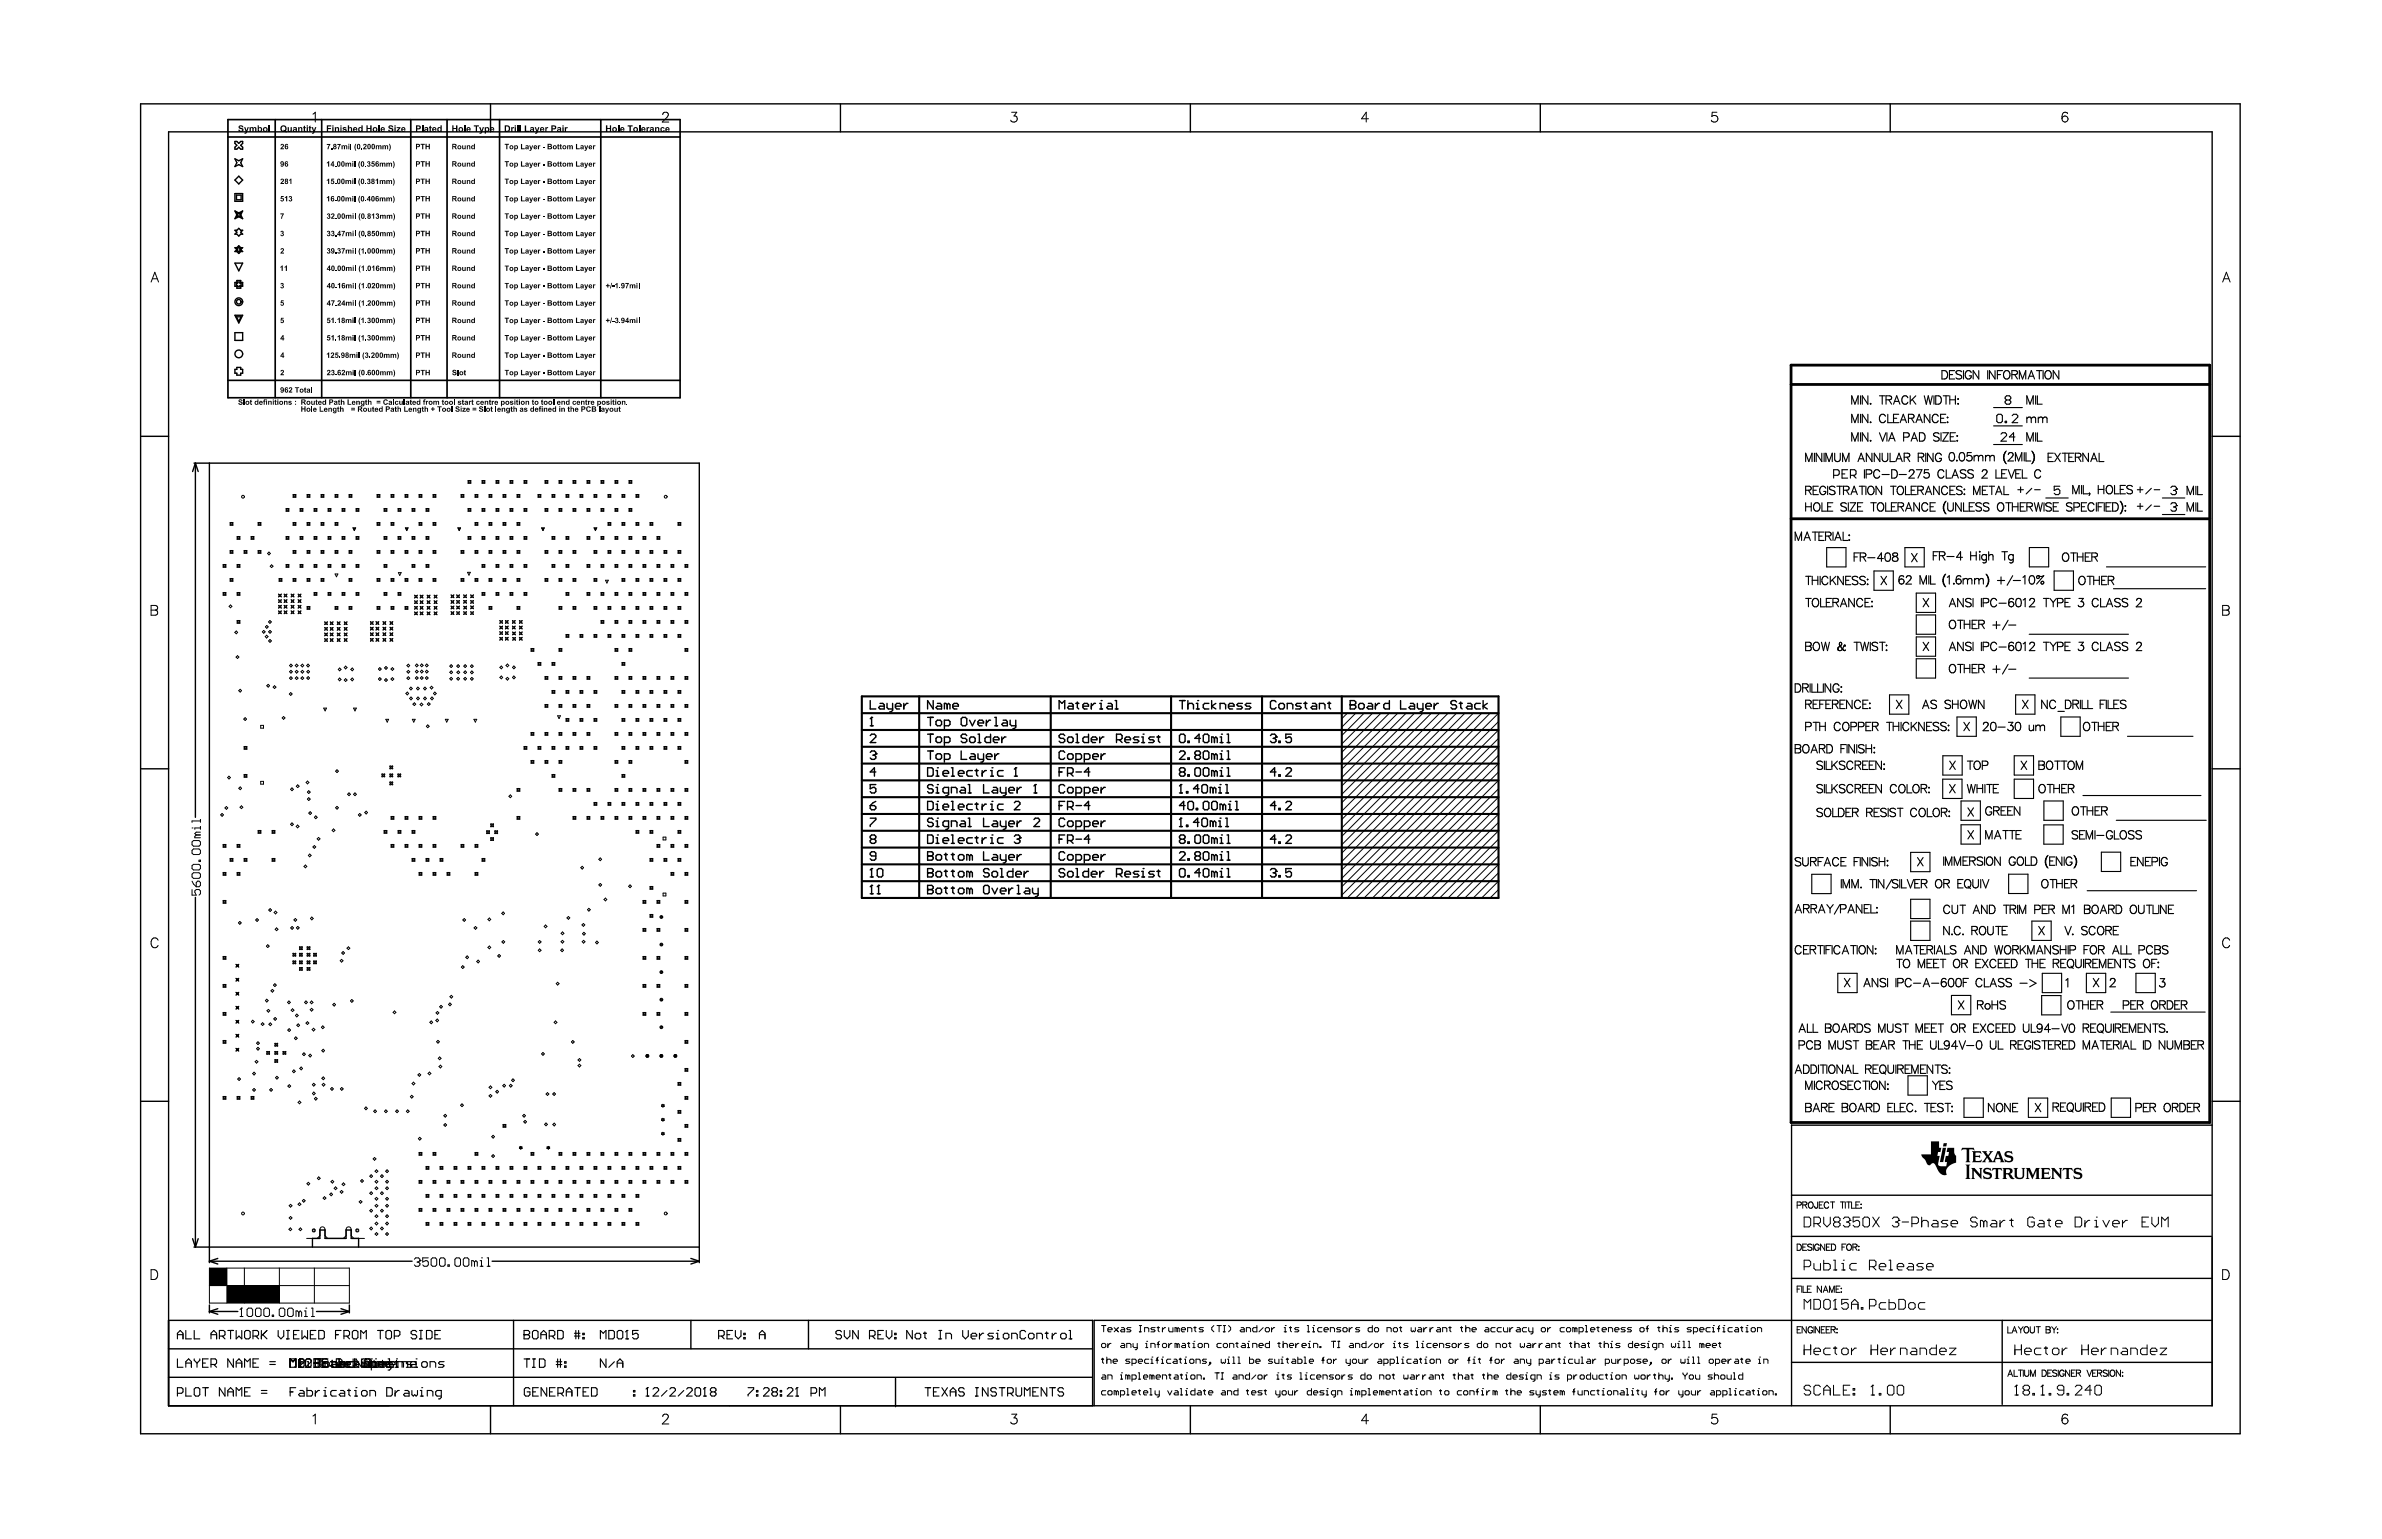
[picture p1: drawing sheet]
<svg xmlns="http://www.w3.org/2000/svg" width="432mm" height="279mm" viewBox="0 0 432 279" stroke-linecap="round" stroke-linejoin="round" font-family="sans-serif">
<g fill="none" stroke="#000" stroke-width=".18">
<path d="M56.7 20.7l.5-.3v1.7M120.1 20.8l.1-.3 .3-.1h.3l.3 .1a.55 .55 0 0 1-.2 .8l-.8 .8h1.1M183.4 20.4h.9l-.5 .6a.59 .59 0 0 1 .6 .9 .59 .59 0 0 1-1 .1l-.2-.2M248.1 21.5h-1.3l.9-1.1v1.7M311.2 20.4h-.8l-.1 .7a.63 .63 0 0 1 1 0 .63 .63 0 0 1-.2 .9 .63 .63 0 0 1-.9-.2M374.8 20.6a.52 .52 0 0 0-.8-.2l-.1 .3-.1 .8M27.4 51.1l.7-1.7 .6 1.7M27.6 50.5h.9M402.9 51.1l.7-1.7 .7 1.7M403.2 50.5h.8M41.7 94.7h.5v.5h-.5zM41.7 99.8h.5v.5h-.5z"/>
<path d="M41.8 94.8h.3v.3h-.3zM41.8 99.9h.3v.3h-.3zM43 97.3h.5v.5h-.5zM43.1 97.4h.3v.3h-.3zM44.3 99.8h.5v.5h-.5zM44.4 99.9h.3v.3h-.3zM45.5 97.3h.5v.5h-.5zM45.6 97.4h.3v.3h-.3zM46.8 94.7h.5v.5h-.5zM46.8 99.8h.5v.5h-.5zM46.9 99.9h.3v.3h-.3zM46.9 94.8h.3v.3h-.3z"/>
<path d="M51.9 97.3h.5v.5h-.5zM51.9 92.2h.5v.5h-.5zM52 97.4h.3v.3h-.3zM52 92.3h.3v.3h-.3zM53.1 89.7h.5v.5h-.5zM53.1 94.7h.5v.5h-.5zM53.1 99.8h.5v.5h-.5zM53.2 99.9h.3v.3h-.3zM53.2 94.8h.3v.3h-.3zM53.2 89.8h.3v.3h-.3zM54.4 97.3h.5v.5h-.5zM54.4 92.2h.5v.5h-.5z"/>
<path d="M54.5 97.4h.3v.3h-.3zM54.5 92.3h.3v.3h-.3zM55.7 99.8h.5v.5h-.5zM55.7 94.7h.5v.5h-.5zM55.7 89.7h.5v.5h-.5zM55.8 99.9h.3v.3h-.3zM55.8 94.8h.3v.3h-.3zM55.8 89.8h.3v.3h-.3zM56.9 97.3h.5v.5h-.5zM56.9 92.2h.5v.5h-.5zM57 97.4h.3v.3h-.3zM57 92.3h.3v.3h-.3z"/>
<path d="M58.2 99.8h.5v.5h-.5zM58.2 94.7h.5v.5h-.5zM58.2 89.7h.5v.5h-.5zM58.3 99.9h.3v.3h-.3zM58.3 94.8h.3v.3h-.3zM58.3 89.8h.3v.3h-.3zM59.5 97.3h.5v.5h-.5zM59.5 92.2h.5v.5h-.5zM59.6 97.4h.3v.3h-.3zM59.6 92.3h.3v.3h-.3zM60.7 99.8h.6v.5h-.6zM60.7 94.7h.6v.5h-.6z"/>
<path d="M60.7 89.7h.6v.5h-.6zM60.8 99.9h.3v.3h-.3zM60.8 94.8h.3v.3h-.3zM60.8 89.8h.3v.3h-.3zM62 97.3h.5v.5h-.5zM62 92.2h.5v.5h-.5zM62.1 97.4h.3v.3h-.3zM62.1 92.3h.3v.3h-.3zM63.3 99.8h.5v.5h-.5zM63.3 89.7h.5v.5h-.5zM63.4 99.9h.3v.3h-.3zM63.4 89.8h.3v.3h-.3z"/>
<path d="M64 95.7h.5l-.3 .5zM64.1 95.8h.3l-.2 .3zM64.5 97.3h.6v.5h-.6zM64.5 92.2h.6v.5h-.6zM64.7 97.4h.3v.3h-.3zM64.7 92.3h.3v.3h-.3zM68.4 99.8h.5v.5h-.5zM68.4 94.7h.5v.5h-.5zM68.4 89.7h.5v.5h-.5zM68.5 99.9h.3v.3h-.3zM68.5 94.8h.3v.3h-.3zM68.5 89.8h.3v.3h-.3z"/>
<path d="M69.6 97.3h.5v.5h-.5zM69.6 92.2h.5v.5h-.5zM69.7 97.4h.3v.3h-.3zM69.7 92.3h.3v.3h-.3zM70.9 99.8h.5v.5h-.5zM70.9 94.7h.5v.5h-.5zM70.9 89.7h.5v.5h-.5zM71 99.9h.3v.3h-.3zM71 94.8h.3v.3h-.3zM71 89.8h.3v.3h-.3zM72.2 97.3h.5v.5h-.5zM72.2 92.2h.5v.5h-.5z"/>
<path d="M72.3 97.4h.3v.3h-.3zM72.3 92.3h.3v.3h-.3zM73.4 99.8h.5v.5h-.5zM73.4 89.7h.5v.5h-.5zM73.5 95.7h.5l-.3 .5zM73.5 99.9h.3v.3h-.3zM73.5 89.8h.3v.3h-.3zM73.6 95.8h.3l-.2 .3zM74.7 97.3h.5v.5h-.5zM74.7 92.2h.5v.5h-.5zM74.8 97.4h.3v.3h-.3zM74.8 92.3h.3v.3h-.3z"/>
<path d="M76 99.8h.5v.5h-.5zM76 94.7h.5v.5h-.5zM76 89.7h.5v.5h-.5zM76.1 99.9h.3v.3h-.3zM76.1 94.8h.3v.3h-.3zM76.1 89.8h.3v.3h-.3zM77.2 97.3h.5v.5h-.5zM77.2 92.2h.5v.5h-.5zM77.3 92.3h.3v.3h-.3zM77.3 97.4h.3v.3h-.3zM78.5 99.8h.5v.5h-.5zM78.5 94.7h.5v.5h-.5z"/>
<path d="M78.5 89.7h.5v.5h-.5zM78.6 99.9h.3v.3h-.3zM78.6 94.8h.3v.3h-.3zM78.6 89.8h.3v.3h-.3zM83 95.7h.5l-.3 .5zM83.1 95.8h.3l-.2 .3zM83.6 99.8h.5v.5h-.5zM83.6 89.7h.5v.5h-.5zM83.7 89.8h.3v.3h-.3zM83.7 99.9h.3v.3h-.3zM84.8 97.3h.6v.5h-.6zM84.8 92.2h.6v.5h-.6z"/>
<path d="M84.8 87.1h.6v.5h-.6zM84.9 97.4h.4v.3h-.4zM84.9 92.3h.4v.3h-.4zM84.9 87.2h.4v.3h-.4zM86.1 99.8h.5v.5h-.5zM86.1 94.7h.5v.5h-.5zM86.1 89.7h.5v.5h-.5zM86.2 89.8h.3v.3h-.3zM86.2 94.8h.3v.3h-.3zM86.2 99.9h.3v.3h-.3zM87.4 97.3h.5v.5h-.5zM87.4 92.2h.5v.5h-.5z"/>
<path d="M87.4 87.1h.5v.5h-.5zM87.5 97.4h.3v.3h-.3zM87.5 92.3h.3v.3h-.3zM87.5 87.2h.3v.3h-.3zM88.7 99.8h.5v.5h-.5zM88.7 94.7h.5v.5h-.5zM88.7 89.7h.5v.5h-.5zM88.8 99.9h.3v.3h-.3zM88.8 94.8h.3v.3h-.3zM88.8 89.8h.3v.3h-.3zM89.9 97.3h.5v.5h-.5zM89.9 92.2h.5v.5h-.5z"/>
<path d="M89.9 87.1h.5v.5h-.5zM90 97.4h.3v.3h-.3zM90 92.3h.3v.3h-.3zM90 87.2h.3v.3h-.3zM91.2 99.8h.5v.5h-.5zM91.2 94.7h.5v.5h-.5zM91.2 89.7h.5v.5h-.5zM91.3 99.9h.3v.3h-.3zM91.3 94.8h.3v.3h-.3zM91.3 89.8h.3v.3h-.3zM92.5 97.3h.5v.5h-.5zM92.5 92.2h.5v.5h-.5z"/>
<path d="M92.5 87.1h.5v.5h-.5zM92.6 97.4h.3v.3h-.3zM92.6 92.3h.3v.3h-.3zM92.6 87.2h.3v.3h-.3zM93.7 99.8h.5v.5h-.5zM93.7 94.7h.5v.5h-.5zM93.7 89.7h.5v.5h-.5zM93.8 99.9h.3v.3h-.3zM93.8 94.8h.3v.3h-.3zM93.8 89.8h.3v.3h-.3zM95 97.3h.5v.5h-.5zM95 92.2h.5v.5h-.5z"/>
<path d="M95 87.1h.5v.5h-.5zM95.1 97.4h.3v.3h-.3zM95.1 92.3h.3v.3h-.3zM95.1 87.2h.3v.3h-.3zM97.5 89.7h.5v.5h-.5zM97.6 89.8h.3v.3h-.3zM98.2 95.7h.5l-.3 .5zM98.3 95.8h.3l-.2 .3zM98.8 99.8h.5v.5h-.5zM98.8 92.2h.5v.5h-.5zM98.8 87.1h.5v.5h-.5zM98.9 99.9h.3v.3h-.3z"/>
<path d="M98.9 92.3h.3v.3h-.3zM98.9 87.2h.3v.3h-.3zM100.1 97.3h.5v.5h-.5zM100.1 89.7h.5v.5h-.5zM100.2 97.4h.3v.3h-.3zM100.2 89.8h.3v.3h-.3zM101.3 99.8h.5v.5h-.5zM101.3 92.2h.5v.5h-.5zM101.3 87.1h.5v.5h-.5zM101.4 99.9h.3v.3h-.3zM101.4 92.3h.3v.3h-.3zM101.4 87.2h.3v.3h-.3z"/>
<path d="M102.6 97.3h.5v.5h-.5zM102.6 89.7h.5v.5h-.5zM102.7 97.4h.3v.3h-.3zM102.7 89.8h.3v.3h-.3zM103.9 99.8h.5v.5h-.5zM103.9 92.2h.5v.5h-.5zM103.9 87.1h.5v.5h-.5zM104 99.9h.3v.3h-.3zM104 92.3h.3v.3h-.3zM104 87.2h.3v.3h-.3zM105.1 89.7h.6v.5h-.6zM105.2 89.8h.4v.3h-.4z"/>
<path d="M106.4 97.3h.5v.5h-.5zM106.4 92.2h.5v.5h-.5zM106.4 87.1h.5v.5h-.5zM106.5 97.4h.3v.3h-.3zM106.5 92.3h.3v.3h-.3zM106.5 87.2h.3v.3h-.3zM107.7 95.7h.5l-.3 .5zM107.7 99.8h.5v.5h-.5zM107.7 89.7h.5v.5h-.5zM107.8 95.8h.3l-.2 .3zM107.8 99.9h.3v.3h-.3zM107.8 89.8h.3v.3h-.3z"/>
<path d="M109 97.3h.5v.5h-.5zM109 92.2h.5v.5h-.5zM109 87.1h.5v.5h-.5zM109.1 97.4h.3v.3h-.3zM109.1 92.3h.3v.3h-.3zM109.1 87.2h.3v.3h-.3zM110.2 99.8h.5v.5h-.5zM110.2 94.7h.5v.5h-.5zM110.2 89.7h.5v.5h-.5zM110.3 99.9h.3v.3h-.3zM110.3 94.8h.3v.3h-.3zM110.3 89.8h.3v.3h-.3z"/>
<path d="M111.5 97.3h.5v.5h-.5zM111.5 92.2h.5v.5h-.5zM111.5 87.1h.5v.5h-.5zM111.6 97.4h.3v.3h-.3zM111.6 92.3h.3v.3h-.3zM111.6 87.2h.3v.3h-.3zM112.8 99.8h.5v.5h-.5zM112.8 94.7h.5v.5h-.5zM112.8 89.7h.5v.5h-.5zM112.9 99.9h.3v.3h-.3zM112.9 94.8h.3v.3h-.3zM112.9 89.8h.3v.3h-.3z"/>
<path d="M114 97.3h.5v.5h-.5zM114 92.2h.5v.5h-.5zM114 87.1h.5v.5h-.5zM114.1 97.4h.3v.3h-.3zM114.1 92.3h.3v.3h-.3zM114.1 87.2h.3v.3h-.3zM115.3 99.8h.5v.5h-.5zM115.3 94.7h.5v.5h-.5zM115.3 89.7h.5v.5h-.5zM115.4 99.9h.3v.3h-.3zM115.4 94.8h.3v.3h-.3zM115.4 89.8h.3v.3h-.3z"/>
<path d="M116.6 97.3h.5v.5h-.5zM116.7 97.4h.3v.3h-.3zM117.8 99.8h.5v.5h-.5zM117.8 94.7h.5v.5h-.5zM117.9 99.9h.3v.3h-.3zM117.9 94.8h.3v.3h-.3zM119.1 97.3h.5v.5h-.5zM119.2 97.4h.3v.3h-.3zM120.4 99.8h.5v.5h-.5zM120.5 99.9h.3v.3h-.3zM122.9 99.8h.5v.5h-.5zM122.9 94.7h.5v.5h-.5z"/>
<path d="M123 99.9h.3v.3h-.3zM123 94.8h.3v.3h-.3zM27.4 109.8h.8l.3 .1 .1 .4-.2 .2-.2 .1a.47 .47 0 0 1 .4 .5 .47 .47 0 0 1-.4 .5h-.8zM27.4 110.6h.8M40.4 102.4h.6v.5h-.6zM40.4 107.4h.6v.5h-.6zM40.5 102.5h.4v.3h-.4zM40.5 107.5h.4v.3h-.4zM41.7 104.9h.5v.5h-.5zM41.8 109.7l.2 .2-.2 .3-.3-.3zM41.8 105h.3v.3h-.3zM42.8 114.4l.3 .3-.3 .2-.2-.2z"/>
<path d="M43 102.4h.5v.5h-.5zM43 107.4h.5v.5h-.5zM43 112.5h.5v.5h-.5zM43 118.9l.3 .2-.3 .3-.2-.3zM43.1 102.5h.3v.3h-.3zM43.1 107.5h.3v.3h-.3zM43.1 112.6h.3v.3h-.3zM47.8 114.3l.3 .3-.3 .2-.2-.2zM48.3 115.2l.3 .2-.3 .3-.2-.3zM48.4 113.4l.2 .3-.2 .2-.3-.2zM48.8 100.1l.2 .3-.2 .2-.3-.2zM48.9 112.5l.3 .3-.3 .2-.2-.2z"/>
<path d="M48.9 116l.3 .2-.3 .3-.2-.3zM48.9 114.3l.3 .3-.3 .2-.2-.2zM49.2 102.4l.3 .3-.3 .2-.2-.2zM50.5 110.8l.2 .1 .3-.1-.1 .2 .1 .3-.3-.1-.2 .1 .1-.3zM50.5 109.8l.2 .1 .3-.1-.1 .2 .1 .3-.3-.2-.2 .2 .1-.3zM50.5 108.7l.2 .2 .3-.2-.1 .3 .1 .2-.3-.1-.2 .1 .1-.2zM50.5 107.7l.2 .2 .3-.2-.1 .3 .1 .2-.3-.1-.2 .1 .1-.2zM50.6 104.9h.5v.5h-.5zM50.7 105h.3v.3h-.3zM51.5 108.7l.3 .2 .2-.2-.1 .3 .1 .2-.2-.1-.3 .1 .1-.2zM51.5 107.7l.3 .2 .2-.2-.1 .3 .1 .2-.2-.1-.3 .1 .1-.2zM51.5 110.8l.3 .1 .2-.1-.1 .2 .1 .3-.2-.1-.3 .1 .1-.3z"/>
<path d="M51.5 109.8l.3 .1 .2-.1-.1 .2 .1 .3-.2-.2-.3 .2 .1-.3zM51.9 102.4h.5v.5h-.5zM52 102.5h.3v.3h-.3zM52.8 107.7l.2 .2 .3-.2-.1 .3 .1 .2-.3-.1-.2 .1 .1-.2zM52.8 108.7l.2 .2 .3-.2-.1 .3 .1 .2-.3-.1-.2 .1 .1-.2zM52.8 110.8l.2 .1 .3-.1-.1 .2 .1 .3-.3-.1-.2 .1 .1-.3zM52.8 109.8l.2 .1 .3-.1-.1 .2 .1 .3-.3-.2-.2 .2 .1-.3zM53.1 104.9h.5v.5h-.5zM53.2 105h.3v.3h-.3zM54 109.8l.3 .1 .3-.1-.2 .2 .2 .3-.3-.2-.3 .2 .2-.3zM54 110.8l.3 .1 .3-.1-.2 .2 .2 .3-.3-.1-.3 .1 .2-.3zM54 108.7l.3 .2 .3-.2-.2 .3 .2 .2-.3-.1-.3 .1 .2-.2z"/>
<path d="M54 107.7l.3 .2 .3-.2-.2 .3 .2 .2-.3-.1-.3 .1 .2-.2zM54.4 102.4h.5v.5h-.5zM54.5 102.5h.3v.3h-.3zM55.7 104.9h.5v.5h-.5zM55.7 110h.5v.5h-.5zM55.8 105h.3v.3h-.3zM55.8 110.1h.3v.3h-.3zM56.9 107.4h.5v.5h-.5zM56.9 102.4h.5v.5h-.5zM57 107.5h.3v.3h-.3zM57 102.5h.3v.3h-.3zM58.2 104.9h.5v.5h-.5z"/>
<path d="M58.3 105h.3v.3h-.3zM58.9 114.8l.2 .1 .3-.1-.2 .2 .2 .3-.3-.1-.2 .1 .1-.3zM58.9 112.8l.2 .1 .3-.1-.2 .2 .2 .3-.3-.2-.2 .2 .1-.3zM58.9 113.8l.2 .1 .3-.1-.2 .2 .2 .3-.3-.2-.2 .2 .1-.3zM58.9 115.8l.2 .1 .3-.1-.2 .3 .2 .2-.3-.1-.2 .1 .1-.2zM59.5 107.4h.5v.5h-.5zM59.5 102.4h.5v.5h-.5zM59.6 107.5h.3v.3h-.3zM59.6 102.5h.3v.3h-.3zM59.9 114.8l.2 .1 .3-.1-.2 .2 .2 .3-.3-.1-.2 .1 .1-.3zM59.9 115.8l.2 .1 .3-.1-.2 .3 .2 .2-.3-.1-.2 .1 .1-.2zM59.9 113.8l.2 .1 .3-.1-.2 .2 .2 .3-.3-.2-.2 .2 .1-.3z"/>
<path d="M59.9 112.8l.2 .1 .3-.1-.2 .2 .2 .3-.3-.2-.2 .2 .1-.3zM60.7 110h.6v.5h-.6zM60.7 104.1h.6l-.3 .5zM60.8 110.1h.3v.3h-.3zM61.1 112.8l.3 .1 .2-.1-.1 .2 .1 .3-.2-.2-.3 .2 .2-.3zM61.1 113.8l.3 .1 .2-.1-.1 .2 .1 .3-.2-.2-.3 .2 .2-.3zM61.1 114.8l.3 .1 .2-.1-.1 .2 .1 .3-.2-.1-.3 .1 .2-.3zM61.1 115.8l.3 .1 .2-.1-.1 .3 .1 .2-.2-.1-.3 .1 .2-.2zM62 107.4h.5v.5h-.5zM62 102.4h.5v.5h-.5zM62.1 107.5h.3v.3h-.3zM62.1 102.5h.3v.3h-.3z"/>
<path d="M62.4 113.8l.3 .1 .2-.1-.1 .2 .1 .3-.2-.2-.3 .2 .1-.3zM62.4 114.8l.3 .1 .2-.1-.1 .2 .1 .3-.2-.1-.3 .1 .1-.3zM62.4 115.8l.3 .1 .2-.1-.1 .2 .1 .3-.2-.1-.3 .1 .1-.3zM62.4 112.8l.3 .1 .2-.1-.1 .2 .1 .3-.2-.2-.3 .2 .1-.3zM63.3 104.9h.5v.5h-.5zM63.3 110h.5v.5h-.5zM63.4 105h.3v.3h-.3zM63.4 110.1h.3v.3h-.3zM64.5 107.4h.6v.5h-.6zM64.5 102.4h.6v.5h-.6zM64.7 107.5h.3v.3h-.3zM64.7 102.5h.3v.3h-.3z"/>
<path d="M67.1 115.8l.3 .1 .3-.1-.2 .2 .2 .3-.3-.2-.3 .2 .2-.3zM67.1 113.7l.3 .2 .3-.2-.2 .3 .2 .2-.3-.1-.3 .1 .2-.2zM67.1 112.7l.3 .1 .3-.1-.2 .3 .2 .2-.3-.1-.3 .1 .2-.2zM67.1 114.7l.3 .2 .3-.2-.2 .3 .2 .3-.3-.2-.3 .2 .2-.3zM68.2 113.7l.2 .2 .3-.2-.2 .3 .2 .2-.3-.1-.2 .1 .1-.2zM68.2 115.8l.2 .1 .3-.1-.2 .2 .2 .3-.3-.2-.2 .2 .1-.3zM68.2 114.7l.2 .2 .3-.2-.2 .3 .2 .3-.3-.2-.2 .2 .1-.3zM68.2 112.7l.2 .1 .3-.1-.2 .3 .2 .2-.3-.1-.2 .1 .1-.2zM68.4 104.9h.5v.5h-.5zM68.4 110h.5v.5h-.5zM68.5 105h.3v.3h-.3zM68.5 110.1h.3v.3h-.3z"/>
<path d="M69.4 112.7l.3 .1 .2-.1-.1 .3 .1 .2-.2-.1-.3 .1 .2-.2zM69.4 113.7l.3 .2 .2-.2-.1 .3 .1 .2-.2-.1-.3 .1 .2-.2zM69.4 115.8l.3 .1 .2-.1-.1 .2 .1 .3-.2-.2-.3 .2 .2-.3zM69.4 114.7l.3 .2 .2-.2-.1 .3 .1 .3-.2-.2-.3 .2 .2-.3zM69.6 107.4h.5v.5h-.5zM69.6 102.4h.5v.5h-.5zM69.7 107.5h.3v.3h-.3zM69.7 102.5h.3v.3h-.3zM70.7 115.8l.3 .1 .2-.1-.1 .2 .1 .3-.2-.2-.3 .2 .1-.3zM70.7 113.7l.3 .2 .2-.2-.1 .3 .1 .2-.2-.1-.3 .1 .1-.2zM70.7 114.7l.3 .2 .2-.2-.1 .3 .1 .3-.2-.2-.3 .2 .1-.3zM70.7 112.7l.3 .1 .2-.1-.1 .3 .1 .2-.2-.1-.3 .1 .1-.2z"/>
<path d="M70.9 104.9h.5v.5h-.5zM70.9 110h.5v.5h-.5zM71 105h.3v.3h-.3zM71 110.1h.3v.3h-.3zM72.2 107.4h.5v.5h-.5zM72.2 103.8h.5l-.2 .5zM72.3 107.5h.3v.3h-.3zM73.4 104.9h.5v.5h-.5zM73.4 110h.5v.5h-.5zM73.5 105h.3v.3h-.3zM73.5 110.1h.3v.3h-.3zM74.7 102.4h.5v.5h-.5z"/>
<path d="M74.8 102.5h.3v.3h-.3zM75.2 109.9l.2 .2 .3-.2-.2 .3 .2 .3-.3-.2-.2 .2 .1-.3zM75.2 108.9l.2 .2 .3-.2-.2 .3 .2 .2-.3-.1-.2 .1 .1-.2zM75.2 111l.2 .1 .3-.1-.2 .2 .2 .3-.3-.2-.2 .2 .1-.3zM75.2 107.9l.2 .1 .3-.1-.2 .3 .2 .2-.3-.1-.2 .1 .1-.2zM76 104.9h.5v.5h-.5zM76.1 105h.3v.3h-.3zM76.2 111l.2 .1 .3-.1-.2 .2 .2 .3-.3-.2-.2 .2 .1-.3zM76.2 107.9l.2 .1 .3-.1-.2 .3 .2 .2-.3-.1-.2 .1 .1-.2zM76.2 108.9l.2 .2 .3-.2-.2 .3 .2 .2-.3-.1-.2 .1 .1-.2zM76.2 109.9l.2 .2 .3-.2-.2 .3 .2 .3-.3-.2-.2 .2 .1-.3zM77.2 102.4h.5v.5h-.5z"/>
<path d="M77.3 102.5h.3v.3h-.3zM77.4 111l.3 .1 .2-.1-.1 .2 .1 .3-.2-.2-.3 .2 .2-.3zM77.4 108.9l.3 .2 .2-.2-.1 .3 .1 .2-.2-.1-.3 .1 .2-.2zM77.4 109.9l.3 .2 .2-.2-.1 .3 .1 .3-.2-.2-.3 .2 .2-.3zM77.4 107.9l.3 .1 .2-.1-.1 .3 .1 .2-.2-.1-.3 .1 .2-.2zM78.5 104.9h.5v.5h-.5zM78.6 105h.3v.3h-.3zM78.7 111l.3 .1 .2-.1-.1 .2 .1 .3-.2-.2-.3 .2 .1-.3zM78.7 107.9l.3 .1 .2-.1-.1 .3 .1 .2-.2-.1-.3 .1 .1-.2zM78.7 108.9l.3 .2 .2-.2-.1 .3 .1 .2-.2-.1-.3 .1 .1-.2zM78.7 109.9l.3 .2 .2-.2-.1 .3 .1 .3-.2-.2-.3 .2 .1-.3zM81.8 109.9l.2 .1 .3-.1-.2 .3 .2 .2-.3-.1-.2 .1 .1-.2z"/>
<path d="M81.8 107.9l.2 .1 .3-.1-.2 .2 .2 .3-.3-.2-.2 .2 .1-.3zM81.8 108.9l.2 .1 .3-.1-.2 .2 .2 .3-.3-.1-.2 .1 .1-.3zM81.8 110.9l.2 .1 .3-.1-.2 .3 .2 .2-.3-.1-.2 .1 .1-.2zM82.8 109.9l.2 .1 .3-.1-.1 .3 .1 .2-.3-.1-.2 .1 .1-.2zM82.8 107.9l.2 .1 .3-.1-.1 .2 .1 .3-.3-.2-.2 .2 .1-.3zM82.8 110.9l.2 .1 .3-.1-.1 .3 .1 .2-.3-.1-.2 .1 .1-.2zM82.8 108.9l.2 .1 .3-.1-.1 .2 .1 .3-.3-.1-.2 .1 .1-.3zM83.6 104.9h.5v.5h-.5zM83.7 105h.3v.3h-.3zM84.1 107.9l.2 .1 .3-.1-.2 .2 .2 .3-.3-.2-.2 .2 .1-.3zM84.1 108.9l.2 .1 .3-.1-.2 .2 .2 .3-.3-.2-.2 .2 .1-.3zM84.1 110.9l.2 .1 .3-.1-.2 .3 .2 .2-.3-.1-.2 .1 .1-.2z"/>
<path d="M84.1 109.9l.2 .1 .3-.1-.1 .3 .1 .2-.3-.1-.2 .1 .1-.2zM84.8 103.8h.5l-.3 .5zM85.3 109.9l.3 .1 .2-.1-.1 .2 .1 .3-.2-.1-.3 .1 .1-.3zM85.3 108.9l.3 .1 .2-.1-.1 .2 .1 .3-.2-.1-.3 .1 .1-.3zM85.3 110.9l.3 .1 .2-.1-.1 .3 .1 .2-.2-.1-.3 .1 .1-.2zM85.3 107.9l.3 .1 .2-.1-.1 .2 .1 .3-.2-.2-.3 .2 .1-.3zM86.1 104.9h.5v.5h-.5zM86.2 105h.3v.3h-.3zM87.4 107.4h.5v.5h-.5zM87.4 102.4h.5v.5h-.5zM87.5 107.5h.3v.3h-.3zM87.5 102.5h.3v.3h-.3z"/>
<path d="M88.7 104.9h.5v.5h-.5zM88.7 110h.5v.5h-.5zM88.8 105h.3v.3h-.3zM88.8 110.1h.3v.3h-.3zM89.9 107.4h.5v.5h-.5zM89.9 102.4h.5v.5h-.5zM90 107.5h.3v.3h-.3zM90 102.5h.3v.3h-.3zM90.6 114.5l.3 .2 .2-.2-.1 .3 .1 .3-.2-.2-.3 .2 .1-.3zM90.6 115.6l.3 .1 .2-.1-.1 .2 .1 .3-.2-.2-.3 .2 .1-.3zM90.6 113.5l.3 .2 .2-.2-.1 .3 .1 .2-.2-.1-.3 .1 .1-.2zM90.6 112.5l.3 .1 .2-.1-.1 .3 .1 .2-.2-.1-.3 .1 .1-.2z"/>
<path d="M91.2 104.9h.5v.5h-.5zM91.3 105h.3v.3h-.3zM91.6 115.6l.3 .1 .2-.1-.1 .2 .1 .3-.2-.2-.3 .2 .1-.3zM91.6 113.5l.3 .2 .2-.2-.1 .3 .1 .2-.2-.1-.3 .1 .1-.2zM91.6 114.5l.3 .2 .2-.2-.1 .3 .1 .3-.2-.2-.3 .2 .1-.3zM91.6 112.5l.3 .1 .2-.1-.1 .3 .1 .2-.2-.1-.3 .1 .1-.2zM92.5 107.4h.5v.5h-.5zM92.5 102.4h.5v.5h-.5zM92.6 107.5h.3v.3h-.3zM92.6 102.5h.3v.3h-.3zM92.9 113.5l.2 .2 .3-.2-.1 .3 .1 .2-.3-.1-.2 .1 .1-.2zM92.9 112.5l.2 .1 .3-.1-.1 .3 .1 .2-.3-.1-.2 .1 .1-.2z"/>
<path d="M92.9 114.6l.3 .1 .2-.1-.1 .3 .1 .2-.2-.1-.3 .1 .1-.2zM92.9 115.6l.3 .1 .3-.1-.2 .2 .2 .3-.3-.1-.3 .1 .2-.3zM93.7 104.9h.5v.5h-.5zM93.7 110h.5v.5h-.5zM93.8 105h.3v.3h-.3zM93.8 110.1h.3v.3h-.3zM94.2 114.6l.2 .1 .3-.1-.2 .2 .2 .3-.3-.1-.2 .1 .1-.3zM94.2 115.6l.2 .1 .3-.1-.2 .2 .2 .3-.3-.2-.2 .2 .1-.3zM94.2 113.5l.2 .2 .3-.2-.2 .3 .2 .2-.3-.1-.2 .1 .1-.2zM94.2 112.5l.2 .1 .3-.1-.2 .3 .2 .2-.3-.1-.2 .1 .1-.2zM95 107.4h.5v.5h-.5zM95 102.4h.5v.5h-.5z"/>
<path d="M95.1 107.5h.3v.3h-.3zM95.1 102.5h.3v.3h-.3zM96.3 117.6h.5v.5h-.5zM96.4 117.7h.3v.3h-.3zM98.8 104.9h.5v.5h-.5zM98.9 105h.3v.3h-.3zM100.1 102.4h.5v.5h-.5zM100.2 102.5h.3v.3h-.3zM101.3 104.9h.5v.5h-.5zM101.3 110h.5v.5h-.5zM101.3 117.6h.5v.5h-.5zM101.4 105h.3v.3h-.3z"/>
<path d="M101.4 110.1h.3v.3h-.3zM101.4 117.7h.3v.3h-.3zM102.6 107.4h.5v.5h-.5zM102.6 102.4h.5v.5h-.5zM102.6 115h.5v.6h-.5zM102.7 107.5h.3v.3h-.3zM102.7 102.5h.3v.3h-.3zM102.7 115.1h.3v.3h-.3zM103.9 104.9h.5v.5h-.5zM103.9 110h.5v.5h-.5zM104 105h.3v.3h-.3zM104 110.1h.3v.3h-.3z"/>
<path d="M105.1 115h.6v.6h-.6zM105.2 115.1h.4v.3h-.4zM106.4 107.4h.5v.5h-.5zM106.4 102.4h.5v.5h-.5zM106.5 107.5h.3v.3h-.3zM106.5 102.5h.3v.3h-.3zM107.7 104.9h.5v.5h-.5zM107.7 110h.5v.5h-.5zM107.7 115h.5v.6h-.5zM107.8 105h.3v.3h-.3zM107.8 110.1h.3v.3h-.3zM107.8 115.1h.3v.3h-.3z"/>
<path d="M109 112.5h.5v.5h-.5zM109 107.4h.5v.5h-.5zM109 102.4h.5v.5h-.5zM109.1 112.6h.3v.3h-.3zM109.1 107.5h.3v.3h-.3zM109.1 102.5h.3v.3h-.3zM109.8 105.2h.5l-.3 .5zM110.2 110h.5v.5h-.5zM110.2 115h.5v.6h-.5zM110.3 110.1h.3v.3h-.3zM110.3 115.1h.3v.3h-.3zM111.5 112.5h.5v.5h-.5z"/>
<path d="M111.5 107.4h.5v.5h-.5zM111.5 102.4h.5v.5h-.5zM111.5 117.6h.5v.5h-.5zM111.6 112.6h.3v.3h-.3zM111.6 107.5h.3v.3h-.3zM111.6 102.5h.3v.3h-.3zM111.6 117.7h.3v.3h-.3zM112.8 104.9h.5v.5h-.5zM112.8 110h.5v.5h-.5zM112.8 115h.5v.6h-.5zM112.9 105h.3v.3h-.3zM112.9 110.1h.3v.3h-.3z"/>
<path d="M112.9 115.1h.3v.3h-.3zM114 112.5h.5v.5h-.5zM114 107.4h.5v.5h-.5zM114 102.4h.5v.5h-.5zM114 117.6h.5v.5h-.5zM114.1 112.6h.3v.3h-.3zM114.1 107.5h.3v.3h-.3zM114.1 102.5h.3v.3h-.3zM114.1 117.7h.3v.3h-.3zM115.3 104.9h.5v.5h-.5zM115.3 110h.5v.5h-.5zM115.3 115h.5v.6h-.5z"/>
<path d="M115.4 105h.3v.3h-.3zM115.4 110.1h.3v.3h-.3zM115.4 115.1h.3v.3h-.3zM116.6 112.5h.5v.5h-.5zM116.6 107.4h.5v.5h-.5zM116.6 102.4h.5v.5h-.5zM116.7 112.6h.3v.3h-.3zM116.7 107.5h.3v.3h-.3zM116.7 102.5h.3v.3h-.3zM117.8 104.9h.5v.5h-.5zM117.8 110h.5v.5h-.5zM117.8 115h.5v.6h-.5z"/>
<path d="M117.9 105h.3v.3h-.3zM117.9 110.1h.3v.3h-.3zM117.9 115.1h.3v.3h-.3zM119.1 112.5h.5v.5h-.5zM119.1 107.4h.5v.5h-.5zM119.1 102.4h.5v.5h-.5zM119.2 112.6h.3v.3h-.3zM119.2 107.5h.3v.3h-.3zM119.2 102.5h.3v.3h-.3zM120.4 104.9h.5v.5h-.5zM120.4 110h.5v.5h-.5zM120.4 115h.5v.6h-.5z"/>
<path d="M120.5 105h.3v.3h-.3zM120.5 110.1h.3v.3h-.3zM120.5 115.1h.3v.3h-.3zM121.6 112.5h.5v.5h-.5zM121.6 107.4h.5v.5h-.5zM121.6 102.4h.5v.5h-.5zM121.7 112.6h.3v.3h-.3zM121.7 107.5h.3v.3h-.3zM121.7 102.5h.3v.3h-.3zM122.9 104.9h.5v.5h-.5zM122.9 110h.5v.5h-.5zM122.9 115h.5v.6h-.5z"/>
<path d="M123 105h.3v.3h-.3zM123 110.1h.3v.3h-.3zM123 115.1h.3v.3h-.3zM124.2 112.5h.5v.5h-.5zM124.2 107.4h.5v.5h-.5zM124.2 102.4h.5v.5h-.5zM124.2 117.6h.5v.5h-.5zM124.3 112.6h.3v.3h-.3zM124.3 107.5h.3v.3h-.3zM124.3 102.5h.3v.3h-.3zM124.3 117.7h.3v.3h-.3zM402.9 109.8h.8l.3 .1 .1 .4-.2 .2-.2 .1a.47 .47 0 0 1 .4 .5 .47 .47 0 0 1-.4 .5h-.8z"/>
<path d="M402.9 110.6h.8M43.5 125l.3 .2-.3 .3-.2-.3zM44.3 135.3h.5v.6h-.5zM44.4 135.5h.3v.3h-.3zM44.4 130.1l.3 .3-.3 .2-.2-.2zM47.3 131.5h.5v.5h-.5zM48.6 124.1l.3 .2-.3 .3-.2-.3zM49.8 124.3l.2 .3-.2 .2-.3-.2zM51.4 129.9l.3 .3-.3 .2-.2-.2zM52.7 125.6l.3 .2-.3 .3-.3-.3zM52.7 122.7l.3 .3-.3 .2-.2-.2zM52.7 120.4l.3 .3-.3 .2-.2-.2z"/>
<path d="M52.7 121.5l.3 .3-.3 .2-.2-.2zM53.8 122.7l.2 .3-.2 .2-.3-.2zM53.8 120.4l.2 .3-.2 .2-.3-.2zM53.8 121.5l.2 .3-.2 .2-.3-.2zM54.8 122.7l.3 .3-.3 .2-.2-.2zM54.8 120.4l.3 .3-.3 .2-.2-.2zM54.8 121.5l.3 .3-.3 .2-.2-.2zM55.8 120.4l.3 .3-.3 .2-.2-.2zM55.9 122.7l.2 .2-.2 .3-.3-.3zM55.9 121.5l.2 .3-.2 .2-.3-.2zM58.7 128.4h.5l-.3 .5zM61.1 139.6l.2 .2-.2 .3-.3-.3z"/>
<path d="M61.6 122.9l.2 .3-.2 .2-.3-.2zM61.6 121.1l.2 .3-.2 .2-.3-.2zM62.7 123.1l.2 .2-.2 .3-.3-.3zM62.7 120.8l.2 .2-.2 .3-.3-.3zM63.9 122.9l.2 .3-.2 .2-.3-.2zM63.9 121.1l.2 .3-.2 .2-.3-.2zM64.1 128.4h.5l-.3 .5zM68.9 122.9l.2 .2-.2 .3-.3-.3zM68.9 121.1l.2 .2-.2 .3-.3-.3zM69.9 130.4h.5l-.2 .5zM70 123.1l.2 .2-.2 .3-.3-.3zM70 120.9l.2 .2-.2 .3-.3-.3z"/>
<path d="M70.7 138.9l.2 .1 .3-.1-.1 .2 .1 .3-.3-.1-.2 .1 .1-.3zM71.1 122.9l.3 .2-.3 .3-.2-.3zM71.1 121.1l.3 .2-.3 .3-.2-.3zM73.8 125.5l.3 .2-.3 .3-.2-.3zM74 122.7l.3 .3-.3 .2-.2-.2zM74 120.4l.3 .3-.3 .2-.2-.2zM74 121.5l.3 .3-.3 .3-.2-.3zM74.5 124.6l.2 .2-.2 .3-.3-.3zM74.5 126.4l.3 .2-.3 .3-.3-.3zM74.7 130.4h.6l-.3 .5zM75.1 127.4l.3 .3-.3 .2-.2-.2zM75.5 122.7l.3 .2-.3 .3-.2-.3z"/>
<path d="M75.5 120.4l.3 .3-.3 .2-.2-.2zM75.5 121.5l.3 .3-.3 .2-.2-.2zM75.8 124.6l.2 .2-.2 .3-.3-.3zM75.8 126.4l.2 .2-.2 .3-.3-.3zM76.4 127.5l.3 .2-.3 .3-.3-.3zM76.4 122.7l.3 .2-.3 .3-.2-.3zM76.4 120.4l.3 .2-.3 .3-.2-.3zM76.5 121.5l.2 .3-.2 .2-.3-.2zM77 124.6l.3 .2-.3 .3-.2-.3zM77 126.4l.3 .2-.3 .3-.2-.3zM77.4 122.7l.2 .2-.2 .3-.3-.3zM77.4 120.4l.2 .3-.2 .2-.3-.2z"/>
<path d="M77.4 121.5l.2 .3-.2 .2-.3-.2zM77.5 131.4l.3 .3-.3 .2-.2-.2zM77.7 127.4l.3 .3-.3 .2-.2-.2zM78.2 124.4l.3 .3-.3 .2-.2-.2zM78.3 126.4l.3 .2-.3 .3-.2-.3zM78.8 125.5l.3 .2-.3 .3-.2-.3zM80.7 130.4h.5l-.2 .5zM81.8 122.8l.2 .3-.2 .2-.3-.2zM81.8 120.5l.2 .3-.2 .2-.3-.2zM81.8 121.6l.2 .3-.2 .3-.3-.3zM83.1 122.8l.2 .3-.2 .2-.3-.2zM83.1 120.5l.2 .3-.2 .2-.3-.2z"/>
<path d="M83.1 121.6l.2 .3-.2 .3-.3-.3zM84.3 120.5l.3 .3-.3 .2-.2-.2zM84.3 122.8l.3 .3-.3 .2-.2-.2zM84.3 121.6l.3 .3-.3 .3-.2-.3zM85.5 122.8l.3 .3-.3 .2-.2-.2zM85.5 120.5l.3 .3-.3 .2-.2-.2zM85.5 121.7l.3 .2-.3 .3-.2-.3zM85.9 130.4h.5l-.2 .5zM90.9 122.6l.2 .2-.2 .3-.3-.3zM90.9 120.8l.2 .2-.2 .3-.3-.3zM92 122.8l.2 .3-.2 .2-.3-.2zM92 120.4l.2 .3-.2 .2-.3-.2z"/>
<path d="M93.2 122.6l.2 .2-.2 .3-.3-.3zM93.2 120.8l.2 .2-.2 .3-.3-.3zM95 135.3h.5v.6h-.5zM95.1 135.5h.3v.3h-.3zM96.3 132.8h.5v.5h-.5zM96.3 137.9h.5v.5h-.5zM96.4 132.9h.3v.3h-.3zM96.4 138h.3v.3h-.3zM97.5 120.1h.5v.5h-.5zM97.5 135.3h.5v.6h-.5zM97.6 135.5h.3v.3h-.3zM97.6 120.2h.3v.3h-.3z"/>
<path d="M98.8 137.9h.5v.5h-.5zM98.8 132.8h.5v.5h-.5zM98.8 122.7h.5v.5h-.5zM98.8 127.7h.5v.5h-.5zM98.9 138h.3v.3h-.3zM98.9 132.9h.3v.3h-.3zM98.9 122.8h.3v.3h-.3zM98.9 127.8h.3v.3h-.3zM100.1 120.1h.5v.5h-.5zM100.1 125.2h.5v.5h-.5zM100.1 135.3h.5v.6h-.5zM100.2 135.5h.3v.3h-.3z"/>
<path d="M100.2 120.2h.3v.3h-.3zM100.2 125.3h.3v.3h-.3zM101.1 129.8h.5l-.3 .5zM101.3 137.9h.5v.5h-.5zM101.3 132.8h.5v.5h-.5zM101.3 127.7h.5v.5h-.5zM101.3 122.7h.5v.5h-.5zM101.4 138h.3v.3h-.3zM101.4 132.9h.3v.3h-.3zM101.4 127.8h.3v.3h-.3zM101.4 122.8h.3v.3h-.3zM102.6 135.3h.5v.6h-.5z"/>
<path d="M102.6 125.2h.5v.5h-.5zM102.6 130.3h.5v.5h-.5zM102.7 135.5h.3v.3h-.3zM102.7 125.3h.3v.3h-.3zM102.7 130.4h.3v.3h-.3zM103.9 132.8h.5v.5h-.5zM103.9 127.7h.5v.5h-.5zM103.9 122.7h.5v.5h-.5zM104 132.9h.3v.3h-.3zM104 127.8h.3v.3h-.3zM104 122.8h.3v.3h-.3zM105.1 135.3h.6v.6h-.6z"/>
<path d="M105.1 125.2h.6v.5h-.6zM105.1 130.3h.6v.5h-.6zM105.2 135.5h.4v.3h-.4zM105.2 125.3h.4v.3h-.4zM105.2 130.4h.4v.3h-.4zM106.4 132.8h.5v.5h-.5zM106.4 127.7h.5v.5h-.5zM106.4 122.7h.5v.5h-.5zM106.5 132.9h.3v.3h-.3zM106.5 127.8h.3v.3h-.3zM106.5 122.8h.3v.3h-.3zM107.7 135.3h.5v.6h-.5z"/>
<path d="M107.7 125.2h.5v.5h-.5zM107.7 130.3h.5v.5h-.5zM107.8 135.5h.3v.3h-.3zM107.8 125.3h.3v.3h-.3zM107.8 130.4h.3v.3h-.3zM111.5 137.9h.5v.5h-.5zM111.5 132.8h.5v.5h-.5zM111.5 127.7h.5v.5h-.5zM111.5 122.7h.5v.5h-.5zM111.6 138h.3v.3h-.3zM111.6 132.9h.3v.3h-.3zM111.6 127.8h.3v.3h-.3z"/>
<path d="M111.6 122.8h.3v.3h-.3zM112.8 135.3h.5v.6h-.5zM112.8 125.2h.5v.5h-.5zM112.8 120.1h.5v.5h-.5zM112.8 130.3h.5v.5h-.5zM112.9 135.5h.3v.3h-.3zM112.9 120.2h.3v.3h-.3zM112.9 125.3h.3v.3h-.3zM112.9 130.4h.3v.3h-.3zM114 137.9h.5v.5h-.5zM114 132.8h.5v.5h-.5zM114 127.7h.5v.5h-.5z"/>
<path d="M114 122.7h.5v.5h-.5zM114.1 138h.3v.3h-.3zM114.1 132.9h.3v.3h-.3zM114.1 127.8h.3v.3h-.3zM114.1 122.8h.3v.3h-.3zM115.3 135.3h.5v.6h-.5zM115.3 125.2h.5v.5h-.5zM115.3 130.3h.5v.5h-.5zM115.4 135.5h.3v.3h-.3zM115.4 125.3h.3v.3h-.3zM115.4 130.4h.3v.3h-.3zM116.6 132.8h.5v.5h-.5z"/>
<path d="M116.6 127.7h.5v.5h-.5zM116.6 122.7h.5v.5h-.5zM116.7 132.9h.3v.3h-.3zM116.7 127.8h.3v.3h-.3zM116.7 122.8h.3v.3h-.3zM117.8 135.3h.5v.6h-.5zM117.8 125.2h.5v.5h-.5zM117.8 130.3h.5v.5h-.5zM117.9 135.5h.3v.3h-.3zM117.9 125.3h.3v.3h-.3zM117.9 130.4h.3v.3h-.3zM119.1 132.8h.5v.5h-.5z"/>
<path d="M119.1 127.7h.5v.5h-.5zM119.1 122.7h.5v.5h-.5zM119.2 132.9h.3v.3h-.3zM119.2 127.8h.3v.3h-.3zM119.2 122.8h.3v.3h-.3zM120.4 135.3h.5v.6h-.5zM120.4 125.2h.5v.5h-.5zM120.4 130.3h.5v.5h-.5zM120.5 135.5h.3v.3h-.3zM120.5 125.3h.3v.3h-.3zM120.5 130.4h.3v.3h-.3zM121.6 132.8h.5v.5h-.5z"/>
<path d="M121.6 127.7h.5v.5h-.5zM121.6 122.7h.5v.5h-.5zM121.7 132.9h.3v.3h-.3zM121.7 127.8h.3v.3h-.3zM121.7 122.8h.3v.3h-.3zM122.9 135.3h.5v.6h-.5zM122.9 125.2h.5v.5h-.5zM122.9 130.3h.5v.5h-.5zM123 135.5h.3v.3h-.3zM123 125.3h.3v.3h-.3zM123 130.4h.3v.3h-.3zM124.2 137.9h.5v.5h-.5z"/>
<path d="M124.2 132.8h.5v.5h-.5zM124.2 127.7h.5v.5h-.5zM124.2 122.7h.5v.5h-.5zM124.3 138h.3v.3h-.3zM124.3 132.9h.3v.3h-.3zM124.3 127.8h.3v.3h-.3zM124.3 122.8h.3v.3h-.3zM244.2 129.3l-1 1M245.8 129.3l-2.6 2.5M247.3 129.3l-4.1 4.1M248.8 129.3l-5.6 5.6M250.3 129.3l-7.1 7.1"/>
<path d="M251.9 129.3l-8.7 8.6M253.4 129.3l-10.2 10.2M254.9 129.3l-11.7 11.7M256.4 129.3l-13.2 13.2M257.9 129.3l-14.7 14.7M259.5 129.3l-16.3 16.2M261 129.3l-17.8 17.8M262.5 129.3l-19.3 19.3M264 129.3l-20.8 20.8M265.6 129.3l-22.4 22.3M267.1 129.3l-23.9 23.9M268.6 129.3l-25.4 25.4"/>
<path d="M270.1 129.3l-26.9 26.9M271.6 140l-22.8 22.8M271.6 136.9l-25.8 25.9M271.6 130.8l-28.4 28.5M271.6 133.9l-28.4 28.4M271.6 132.4l-28.4 28.4M271.6 135.4l-27.4 27.4M271.6 129.3l-28.4 28.4M271.6 138.4l-24.3 24.4M34.8 150.1h.1M34.8 159.8l.3 .5 .5 .5M35.1 152.4h1l.2 .3v.5l-.2 .2h-1l-.3-.2v-.5z"/>
<path d="M35.1 153.9h1l.2 .3v.5l-.2 .2h-1l-.3-.2v-.5zM35.1 156.7h1l.2 .3v.5l-.2 .2h-1l-.3-.2v-.5zM35.1 158.2h1l.2 .3v.5l-.2 .3h-1l-.3-.3v-.5zM35.6 151.4l-.3 .2v.3h1M35.6 151.4h.7M35.8 159.8h.3l.2 .2v.5l-.2 .3h-.5v-.8zM36.1 156h.2v.2h-.2zM36.3 148.9h-1.5v.2M36.3 150.1h-1v.3M36.3 148.6v.5M36.3 149.9v.5M36.3 150.9h-.7l-.3 .2 .3 .3"/>
<path d="M40.3 147.5l.2 .3-.2 .2-.3-.2zM40.4 153.1h.6v.5h-.6zM40.4 158.2h.6v.5h-.6zM40.5 153.2h.4v.3h-.4zM40.5 158.3h.4v.3h-.4zM41 146.2l.3 .3-.3 .2-.2-.2zM41.5 140.7l.3 .3-.3 .2-.2-.2zM41.7 155.7h.5v.5h-.5zM41.8 155.8h.3v.3h-.3zM43 153.1h.5v.5h-.5zM43 158.2h.5v.5h-.5zM43.1 153.2h.3v.3h-.3z"/>
<path d="M43.1 158.3h.3v.3h-.3zM43.5 142.7l.3 .2-.3 .3-.2-.3zM43.8 146.1l.2 .3-.2 .2-.3-.2zM44.3 140.4h.5v.5h-.5zM44.3 155.7h.5v.5h-.5zM44.4 155.8h.3v.3h-.3zM44.4 140.5h.3v.3h-.3zM46.8 150.6h.5v.5h-.5zM46.9 150.7h.3v.3h-.3zM47.3 141.7h.5v.5h-.5zM49.3 155.7h.5v.5h-.5zM49.3 150.6h.5v.5h-.5z"/>
<path d="M49.4 155.8h.3v.3h-.3zM49.4 150.7h.3v.3h-.3zM52.9 149.2l.3 .3-.3 .2-.2-.2zM52.9 142.9l.3 .2-.3 .3-.2-.3zM53.9 149.6l.3 .2-.3 .3-.2-.3zM54 142.3l.2 .3-.2 .2-.3-.2zM55.4 156.8l.2 .3-.2 .3-.3-.3zM55.7 141.6l.3 .3-.3 .2-.2-.2zM56 144.6l.2 .3-.2 .2-.3-.2zM56 143.4l.2 .2-.2 .3-.3-.3zM56.1 154.9l.3 .2-.3 .3-.2-.3zM56.2 147.2l.3 .2-.3 .3-.2-.3z"/>
<path d="M57 153.3l.2 .3-.2 .2-.3-.2zM57.2 147.9l.3 .3-.3 .2-.2-.2zM57.7 151.8l.3 .3-.3 .2-.2-.2zM60.5 150.3l.2 .3-.2 .2-.3-.2zM61.1 146.2l.2 .3-.2 .2-.3-.2zM63.3 143.8l.2 .2-.2 .3-.3-.3zM64.3 143.8l.3 .2-.3 .3-.2-.3zM65.2 147.5l.3 .3-.3 .2-.2-.2zM66.4 147.1l.2 .2-.2 .3-.3-.3zM69.2 140.3l.3 .2 .2-.2-.1 .3 .1 .2-.2-.1-.3 .1 .2-.2zM69.6 150.6h.5v.5h-.5zM69.7 150.7h.3v.3h-.3z"/>
<path d="M70.7 140.3l.2 .2 .3-.2-.1 .3 .1 .2-.3-.1-.2 .1 .1-.2zM70.7 141.8l.2 .1 .3-.1-.1 .2 .1 .3-.3-.1-.2 .1 .1-.3zM70.9 153.1h.5v.5h-.5zM70.9 148h.5v.5h-.5zM71 153.2h.3v.3h-.3zM71 148.1h.3v.3h-.3zM72.1 140.3l.3 .2 .2-.2-.1 .3 .1 .2-.2-.1-.3 .1 .2-.2zM72.2 150.6h.5v.5h-.5zM72.3 150.7h.3v.3h-.3zM73.4 153.1h.5v.5h-.5zM73.4 148h.5v.5h-.5zM73.5 153.2h.3v.3h-.3z"/>
<path d="M73.5 148.1h.3v.3h-.3zM74.7 155.7h.5v.5h-.5zM74.7 150.6h.5v.5h-.5zM74.8 155.8h.3v.3h-.3zM74.8 150.7h.3v.3h-.3zM76 158.2h.5v.5h-.5zM76 153.1h.5v.5h-.5zM76 148h.5v.5h-.5zM76.1 158.3h.3v.3h-.3zM76.1 153.2h.3v.3h-.3zM76.1 148.1h.3v.3h-.3zM77.2 155.7h.5v.5h-.5z"/>
<path d="M77.3 155.8h.3v.3h-.3zM78.5 158.2h.5v.5h-.5zM78.5 153.1h.5v.5h-.5zM78.5 148h.5v.5h-.5zM78.6 158.3h.3v.3h-.3zM78.6 153.2h.3v.3h-.3zM78.6 148.1h.3v.3h-.3zM79.8 155.7h.5v.5h-.5zM79.9 155.8h.3v.3h-.3zM81 158.2h.5v.5h-.5zM81.1 158.3h.3v.3h-.3zM83.6 153.1h.5v.5h-.5z"/>
<path d="M83.7 153.2h.3v.3h-.3zM86.1 158.2h.5v.5h-.5zM86.1 153.1h.5v.5h-.5zM86.2 153.2h.3v.3h-.3zM86.2 158.3h.3v.3h-.3zM87.4 155.7h.5v.5h-.5zM87.5 155.8h.3v.3h-.3zM88.2 150.6l.3 .2 .2-.2-.1 .3 .1 .2-.2-.1-.3 .1 .1-.2zM89 151.9l.2 .1 .3-.1-.2 .2 .2 .3-.3-.1-.2 .1 .1-.3zM89 149.4l.2 .1 .3-.1-.2 .2 .2 .3-.3-.1-.2 .1 .1-.3zM89.7 150.6l.3 .2 .2-.2-.1 .3 .1 .2-.2-.1-.3 .1 .1-.2zM92.5 144.1l.3 .3-.3 .2-.2-.2z"/>
<path d="M93.7 148h.5v.5h-.5zM93.7 143h.5v.5h-.5zM93.8 148.1h.3v.3h-.3zM93.8 143.1h.3v.3h-.3zM97.3 151l.3 .2-.3 .3-.2-.3zM100.1 140.4h.5v.5h-.5zM100.2 140.5h.3v.3h-.3zM101.3 143h.5v.5h-.5zM101.4 143.1h.3v.3h-.3zM103.9 148h.5v.5h-.5zM103.9 143h.5v.5h-.5zM104 148.1h.3v.3h-.3z"/>
<path d="M104 143.1h.3v.3h-.3zM105.5 157.1l.3 .2-.3 .3-.2-.3zM106.4 148h.5v.5h-.5zM106.4 143h.5v.5h-.5zM106.5 148.1h.3v.3h-.3zM106.5 143.1h.3v.3h-.3zM107.7 145.5h.5v.5h-.5zM107.8 145.6h.3v.3h-.3zM108.8 155.6l.3 .2-.3 .3-.2-.3zM109 148h.5v.5h-.5zM109.1 148.1h.3v.3h-.3zM110.2 145.5h.5v.5h-.5z"/>
<path d="M110.3 145.6h.3v.3h-.3zM111.5 148h.5v.5h-.5zM111.5 143h.5v.5h-.5zM111.6 148.1h.3v.3h-.3zM111.6 143.1h.3v.3h-.3zM112.8 140.4h.5v.5h-.5zM112.8 145.5h.5v.5h-.5zM112.9 140.5h.3v.3h-.3zM112.9 145.6h.3v.3h-.3zM114 148h.5v.5h-.5zM114 143h.5v.5h-.5zM114.1 148.1h.3v.3h-.3z"/>
<path d="M114.1 143.1h.3v.3h-.3zM115.3 150.6h.5v.5h-.5zM115.3 145.5h.5v.5h-.5zM115.4 150.7h.3v.3h-.3zM115.4 145.6h.3v.3h-.3zM116.6 148h.5v.5h-.5zM116.6 143h.5v.5h-.5zM116.7 148.1h.3v.3h-.3zM116.7 143.1h.3v.3h-.3zM117.8 155.7h.5v.5h-.5zM117.8 150.6h.5v.5h-.5zM117.8 145.5h.5v.5h-.5z"/>
<path d="M117.9 155.8h.3v.3h-.3zM117.9 150.7h.3v.3h-.3zM117.9 145.6h.3v.3h-.3zM119.1 153.1h.5v.5h-.5zM119.1 148h.5v.5h-.5zM119.1 143h.5v.5h-.5zM119.2 153.2h.3v.3h-.3zM119.2 148.1h.3v.3h-.3zM119.2 143.1h.3v.3h-.3zM120.2 151.8h.5v.5h-.5zM120.4 155.7h.5v.5h-.5zM120.4 145.5h.5v.5h-.5z"/>
<path d="M120.5 155.8h.3v.3h-.3zM120.5 145.6h.3v.3h-.3zM121.6 158.2h.5v.5h-.5zM121.6 153.1h.5v.5h-.5zM121.6 148h.5v.5h-.5zM121.6 143h.5v.5h-.5zM121.7 158.3h.3v.3h-.3zM121.7 153.2h.3v.3h-.3zM121.7 148.1h.3v.3h-.3zM121.7 143.1h.3v.3h-.3zM122.9 155.7h.5v.5h-.5zM122.9 150.6h.5v.5h-.5z"/>
<path d="M122.9 145.5h.5v.5h-.5zM123 155.8h.3v.3h-.3zM123 150.7h.3v.3h-.3zM123 145.6h.3v.3h-.3zM124.2 158.2h.5v.5h-.5zM124.2 153.1h.5v.5h-.5zM124.2 148h.5v.5h-.5zM124.2 143h.5v.5h-.5zM124.3 158.3h.3v.3h-.3zM124.3 153.2h.3v.3h-.3zM124.3 148.1h.3v.3h-.3zM124.3 143.1h.3v.3h-.3z"/>
<path d="M271.6 155.2l-7.6 7.6M271.6 152.2l-10.6 10.6M271.6 146.1l-16.7 16.7M271.6 143l-19.7 19.8M271.6 158.2l-4.5 4.6M271.6 149.1l-13.7 13.7M271.6 144.5l-18.2 18.3M271.6 141.5l-21.3 21.3M271.6 150.6l-12.1 12.2M271.6 159.8l-3 3M271.6 156.7l-6 6.1M271.6 153.7l-9.1 9.1"/>
<path d="M271.6 147.6l-15.2 15.2M28.7 170.5a.65 .65 0 0 0-.8-.4 .65 .65 0 0 0-.5 .6 .78 .78 0 0 0 .2 .9 .78 .78 0 0 0 .8 .2l.3-.4M34.8 161.3v1h.8l-.3-.8 .3-.2h.5l.2 .2v.6l-.2 .2M40.4 163.3h.6v.5h-.6zM40.4 173.4h.6v.5h-.6zM40.4 178.5h.6v.5h-.6zM40.5 163.4h.4v.3h-.4zM40.5 173.5h.4v.3h-.4zM40.5 178.6h.4v.3h-.4zM42.8 174.8l.2 .2 .3-.2-.1 .3 .1 .3-.3-.2-.2 .2 .1-.3zM42.8 179.9l.2 .1 .3-.1-.1 .3 .1 .2-.3-.1-.2 .1 .1-.2zM42.8 177.4l.2 .1 .3-.1-.1 .2 .1 .3-.3-.1-.2 .1 .1-.3z"/>
<path d="M42.9 174.9h.3v.4h-.3zM42.9 177.5h.3v.3h-.3zM43.5 167.1l.2 .2-.2 .3-.3-.3zM46.6 166.6l.3 .2-.3 .3-.3-.3zM48.5 171.3l.3 .3-.3 .2-.2-.2zM49 164.8l.2 .2-.2 .3-.3-.3zM49.4 179.4l.2 .2-.2 .3-.3-.3zM49.8 178.4l.3 .2-.3 .3-.2-.3zM49.9 165.2l.3 .3-.3 .2-.2-.2zM50.1 168.2l.3 .3-.3 .3-.2-.3zM53 168l.2 .2-.2 .3-.3-.3zM53.1 172.9l.3 .1 .2-.1-.1 .2 .1 .3-.2-.2-.3 .2 .1-.3z"/>
<path d="M53.1 174.2l.3 .2 .2-.2-.1 .3 .1 .2-.2-.1-.3 .1 .1-.2zM53.5 166.5l.3 .3-.3 .2-.2-.2zM54 168l.2 .2-.2 .3-.3-.3zM54.3 174.2l.2 .2 .3-.2-.1 .3 .1 .2-.3-.1-.2 .1 .1-.2zM54.3 175.4l.2 .1 .3-.1-.1 .3 .1 .2-.3-.1-.2 .1 .1-.2zM54.3 171.7l.2 .1 .3-.1-.1 .2 .1 .3-.3-.1-.2 .1 .1-.3zM54.3 172.9l.2 .1 .3-.1-.1 .2 .1 .3-.3-.2-.2 .2 .1-.3zM55.7 175.4l.2 .1 .3-.1-.1 .3 .1 .2-.3-.1-.2 .1 .1-.2zM55.7 174.2l.2 .2 .3-.2-.1 .3 .1 .2-.3-.1-.2 .1 .1-.2zM55.7 171.7l.2 .1 .3-.1-.1 .2 .1 .3-.3-.1-.2 .1 .1-.3zM55.7 172.9l.2 .1 .3-.1-.1 .2 .1 .3-.3-.2-.2 .2 .1-.3zM56.5 166.3l.3 .2-.3 .3-.2-.3z"/>
<path d="M56.9 172.9l.2 .1 .3-.1-.2 .2 .2 .3-.3-.2-.2 .2 .1-.3zM56.9 174.2l.2 .2 .3-.2-.2 .3 .2 .2-.3-.1-.2 .1 .1-.2zM61.9 173.9l.3 .3-.3 .3-.2-.3zM62.2 172.5l.3 .3-.3 .2-.3-.2zM63.2 171.7l.2 .2-.2 .3-.3-.3zM83.9 175.1l.2 .3-.2 .2-.3-.2zM84.2 166.6l.2 .2-.2 .3-.3-.3zM84.7 173.3l.2 .3-.2 .2-.3-.2zM86.2 168l.2 .2-.2 .3-.3-.3zM86.7 174.1l.2 .2-.2 .3-.3-.3zM88.7 171.5l.3 .3-.3 .2-.2-.2zM88.7 166.5l.3 .2-.3 .3-.2-.3z"/>
<path d="M90.5 173.1l.2 .2-.2 .3-.3-.3zM91.2 165.4l.3 .2-.3 .3-.2-.3zM91.2 170.5l.3 .3-.3 .2-.2-.2zM97.8 170.5l.3 .3-.3 .2-.2-.2zM97.8 172.1l.3 .2-.3 .3-.2-.3zM98.9 167.7l.3 .3-.3 .2-.3-.2zM101.1 178.1l.2 .3-.2 .2-.3-.2zM101.9 172.1l.3 .2-.3 .3-.3-.3zM102 170.5l.2 .3-.2 .2-.3-.2zM102 169l.2 .2-.2 .3-.3-.3zM103 166.2l.3 .2-.3 .3-.2-.3zM105.8 167.5l.2 .2-.2 .3-.3-.3z"/>
<path d="M105.8 170.5l.2 .3-.2 .2-.3-.2zM105.9 169l.2 .3-.2 .3-.3-.3zM106.7 164.7l.3 .2-.3 .3-.2-.3zM108.2 170.6l.3 .3-.3 .2-.2-.2zM108.8 160.2l.3 .2-.3 .3-.2-.3zM109.7 162.8l.3 .3-.3 .2-.2-.2zM114.2 160.4l.3 .3-.3 .3-.2-.3zM116.6 163.3h.5v.5h-.5zM116.6 168.3h.5v.6h-.5zM116.6 173.4h.5v.5h-.5zM116.6 178.5h.5v.5h-.5zM116.7 163.4h.3v.3h-.3z"/>
<path d="M116.7 168.4h.3v.4h-.3zM116.7 173.5h.3v.3h-.3zM116.7 178.6h.3v.3h-.3zM117.8 160.7h.5v.5h-.5zM117.8 165.8h.5v.5h-.5zM117.9 160.8h.3v.3h-.3zM117.9 165.9h.3v.3h-.3zM119.1 178.5h.5v.5h-.5zM119.1 173.4h.5v.5h-.5zM119.1 168.3h.5v.6h-.5zM119.1 163.3h.5v.5h-.5zM119.2 178.6h.3v.3h-.3z"/>
<path d="M119.2 173.5h.3v.3h-.3zM119.2 168.4h.3v.4h-.3zM119.2 163.4h.3v.3h-.3zM120.2 161.9h.5v.5h-.5zM124.2 178.5h.5v.5h-.5zM124.2 173.4h.5v.5h-.5zM124.2 168.3h.5v.6h-.5zM124.2 163.3h.5v.5h-.5zM124.3 178.6h.3v.3h-.3zM124.3 173.5h.3v.3h-.3zM124.3 168.4h.3v.4h-.3zM124.3 163.4h.3v.3h-.3z"/>
<path d="M271.6 161.3l-1.5 1.5M404.2 170.5a.65 .65 0 0 0-.8-.4 .65 .65 0 0 0-.5 .6 .78 .78 0 0 0 .2 .9 .78 .78 0 0 0 .8 .2l.3-.4M40.4 183.6h.6v.5h-.6zM40.4 188.7h.6v.5h-.6zM40.4 198.8h.6v.5h-.6zM40.5 183.7h.4v.3h-.4zM40.5 188.8h.4v.3h-.4zM40.5 198.9h.4v.3h-.4zM42.8 190.1l.2 .1 .3-.1-.1 .2 .1 .3-.3-.1-.2 .1 .1-.3zM42.8 187.5l.2 .2 .3-.2-.1 .3 .1 .2-.3-.1-.2 .1 .1-.2zM42.8 185l.2 .1 .3-.1-.1 .3 .1 .2-.3-.1-.2 .1 .1-.2zM42.8 182.5l.2 .1 .3-.1-.1 .2 .1 .3-.3-.2-.2 .2 .1-.3z"/>
<path d="M42.9 190.2h.3v.3h-.3zM42.9 187.6h.3v.3h-.3zM42.9 185.1h.3v.3h-.3zM42.9 182.6h.3v.3h-.3zM42.9 180h.3v.3h-.3zM43 198.8h.5v.5h-.5zM43.1 198.9h.3v.3h-.3zM43.3 195.4l.3 .3-.3 .2-.2-.2zM45.5 198.8h.5v.5h-.5zM45.6 198.9h.3v.3h-.3zM45.8 185l.3 .2-.3 .3-.2-.3zM46.1 197.4l.2 .2-.2 .3-.3-.3z"/>
<path d="M46.1 194.4l.2 .3-.2 .2-.3-.2zM46.5 192.3l.3 .2-.3 .3-.3-.3zM46.8 188.9l.2 .3-.2 .2-.3-.2zM46.8 189.9l.2 .2-.2 .3-.3-.3zM47.6 185.4l.3 .3-.3 .2-.3-.2zM48.4 190.6l.2 .2 .3-.2-.2 .3 .2 .3-.3-.2-.2 .2 .1-.3zM48.4 181.2l.2 .2-.2 .3-.3-.3zM48.7 183l.2 .3-.2 .2-.3-.2zM49 185.5l.3 .2-.3 .3-.3-.3zM49.1 197.4l.3 .2-.3 .3-.2-.3zM49.8 192.1l.3 .1 .2-.1-.1 .3 .1 .2-.2-.1-.3 .1 .2-.2zM49.8 190.6l.3 .2 .2-.2-.1 .3 .1 .3-.2-.2-.3 .2 .2-.3z"/>
<path d="M49.8 189.2l.3 .1 .2-.1-.1 .2 .1 .3-.2-.1-.3 .1 .2-.3zM49.9 184.5l.2 .2-.2 .3-.3-.3zM50.2 195.2l.3 .2-.3 .3-.3-.3zM51.3 190.6l.3 .2 .2-.2-.1 .3 .1 .3-.2-.2-.3 .2 .1-.3zM52.4 181.5l.2 .2-.2 .3-.3-.3zM52.4 186.5l.3 .3-.3 .2-.2-.2zM52.4 196.7l.3 .2-.3 .3-.2-.3zM53 182.9l.3 .3-.3 .2-.2-.2zM53.3 194l.2 .2-.2 .3-.3-.3zM53.6 188l.3 .3-.3 .2-.2-.2zM53.8 183.9l.3 .2-.3 .3-.3-.3zM54.1 185.6l.2 .3-.2 .3-.3-.3z"/>
<path d="M54.3 199.6l.2 .3-.2 .2-.3-.2zM54.6 193.5l.2 .2-.2 .3-.3-.3zM55.1 190.9l.3 .3-.3 .2-.3-.2zM55.5 181.5l.2 .2-.2 .3-.3-.3zM55.7 185.3l.3 .2-.3 .3-.2-.3zM56.2 191.1l.3 .3-.3 .2-.2-.2zM56.5 181.5l.2 .2-.2 .3-.3-.3zM56.5 182.8l.2 .3-.2 .2-.3-.2zM56.8 186.4l.3 .3-.3 .2-.2-.2zM56.9 196.4l.2 .3-.2 .2-.3-.2zM56.9 198l.2 .3-.2 .2-.3-.2zM57.2 199l.3 .2-.3 .3-.2-.3z"/>
<path d="M58.5 186l.3 .3-.3 .2-.2-.2zM58.6 190.2l.2 .3-.2 .3-.3-.3zM58.6 195.3l.3 .2-.3 .3-.3-.3zM58.7 196.4l.2 .3-.2 .2-.3-.2zM60.2 197.2l.2 .2-.2 .3-.3-.3zM60.6 181.9l.2 .3-.2 .2-.3-.2zM62 197.2l.2 .2-.2 .3-.3-.3zM63.8 181.2l.2 .3-.2 .2-.3-.2zM71.5 183.3l.3 .3-.3 .2-.2-.2zM74.6 198.6l.3 .2-.3 .3-.2-.3zM75 196.2l.2 .3-.2 .2-.3-.2zM76 194.6l.3 .3-.3 .3-.2-.3z"/>
<path d="M77.9 194.4l.2 .2-.2 .3-.3-.3zM78.2 185.1l.2 .3-.2 .2-.3-.2zM79.3 184.8l.2 .2-.2 .3-.3-.3zM79.3 183.4l.3 .3-.3 .2-.3-.2zM79.4 188.6l.2 .3-.2 .2-.3-.2zM79.7 191.6l.3 .3-.3 .3-.3-.3zM79.8 193.1l.3 .3-.3 .2-.2-.2zM79.9 182.3l.3 .2-.3 .3-.2-.3zM81.6 181.9l.2 .2-.2 .3-.3-.3zM81.8 180.5l.3 .2-.3 .3-.2-.3zM88.9 198.4l.3 .3-.3 .3-.2-.3zM88.9 196.9l.3 .3-.3 .2-.2-.2z"/>
<path d="M90.1 197.7l.3 .2-.3 .3-.2-.3zM91.4 196.6l.2 .3-.2 .2-.3-.2zM92.6 196.6l.2 .3-.2 .2-.3-.2zM93 195.6l.2 .3-.2 .2-.3-.2zM98.4 190.8l.3 .3-.3 .2-.2-.2zM99.2 198.1l.3 .3-.3 .2-.2-.2zM100.5 198.1l.2 .3-.2 .2-.3-.2zM100.7 185.1l.3 .3-.3 .2-.2-.2zM103.8 188.7l.3 .2-.3 .3-.2-.3zM105 191.9l.3 .3-.3 .2-.2-.2zM105 193l.3 .2-.3 .3-.2-.3zM114.7 191.2l.3 .3-.3 .2-.2-.2z"/>
<path d="M116.6 183.6h.5v.5h-.5zM116.7 183.7h.3v.3h-.3zM117.2 191.2l.4 .1-.1 .4-.4-.1zM117.3 191.3l.2 .1-.1 .2-.2-.1zM119.1 183.6h.5v.5h-.5zM119.2 183.7h.3v.3h-.3zM119.7 191.4l.3-.1v.2l-.2 .1zM119.8 191.2l.3 .1-.1 .4-.4-.1zM122.3 191.2l.4 .1-.1 .4-.4-.1zM122.3 191.3l.3 .1-.1 .2-.2-.1zM122.9 196.3h.5v.5h-.5zM123 196.4h.3v.3h-.3z"/>
<path d="M124.2 198.8h.5v.5h-.5zM124.2 188.7h.5v.5h-.5zM124.2 183.6h.5v.5h-.5zM124.2 193.7h.5v.5h-.5zM124.3 198.9h.3v.3h-.3zM124.3 183.7h.3v.3h-.3zM124.3 188.8h.3v.3h-.3zM124.3 193.8h.3v.3h-.3zM52.7 218.4l.2 .2-.2 .3-.3-.3zM54.3 218.1l.2 .2-.2 .3-.3-.3zM55.1 217.5l.2 .2-.2 .3-.3-.3zM55.9 214.4l.3 .2-.3 .3-.3-.3z"/>
<path d="M57.8 213.4l.2 .2-.2 .3-.3-.3zM58.8 217l.3 .2-.3 .3-.2-.3zM60 216.3l.3 .3-.3 .2-.2-.2zM60.3 214l.2 .3-.2 .2-.3-.2zM60.8 215.2l.3 .3-.3 .2-.2-.2zM61.9 215.9l.3 .2-.3 .3-.2-.3zM62.3 214.5l.2 .2-.2 .3-.3-.3zM65.4 217.7l.2 .2-.2 .3-.3-.3zM65.6 213.9l.3 .2-.3 .3-.2-.3zM66.3 200.7l.3 .3-.3 .2-.2-.2zM67.3 219.3l.2 .2-.2 .3-.3-.3zM67.3 216.1l.2 .3-.2 .2-.3-.2z"/>
<path d="M67.3 213l.2 .3-.2 .2-.3-.2zM67.9 209.9l.3 .2-.3 .3-.3-.3zM68 201.2l.3 .3-.3 .3-.3-.3zM68.2 215.2l.3 .3-.3 .2-.2-.2zM68.2 218.4l.3 .2-.3 .3-.2-.3zM68.2 217.1l.3 .3-.3 .2-.2-.2zM68.2 214l.3 .3-.3 .2-.2-.2zM68.2 212.1l.3 .3-.3 .2-.2-.2zM69.2 213l.3 .3-.3 .2-.2-.2zM69.2 219.3l.3 .2-.3 .3-.2-.3zM69.2 216.1l.3 .3-.3 .2-.2-.2zM69.9 201.2l.3 .3-.3 .3-.2-.3z"/>
<path d="M70.2 217.1l.2 .3-.2 .2-.3-.2zM70.2 218.4l.2 .2-.2 .3-.3-.3zM70.2 215.2l.2 .3-.2 .2-.3-.2zM70.2 212.1l.2 .3-.2 .2-.3-.2zM70.2 214l.2 .3-.2 .2-.3-.2zM72 201.2l.2 .3-.2 .3-.3-.3zM73.9 201.2l.3 .3-.3 .3-.2-.3zM76 209h.5v.5h-.5zM76 214h.5v.5h-.5zM76 219.1h.5v.5h-.5zM76.1 209.1h.3v.3h-.3zM76.1 214.1h.3v.3h-.3z"/>
<path d="M76.1 219.2h.3v.3h-.3zM76.1 206.2l.2 .3-.2 .2-.3-.2zM77.2 211.5h.5v.5h-.5zM77.2 216.6h.5v.5h-.5zM77.3 211.6h.3v.3h-.3zM77.3 216.7h.3v.3h-.3zM78.5 219.1h.5v.5h-.5zM78.5 214h.5v.5h-.5zM78.5 209h.5v.5h-.5zM78.6 219.2h.3v.3h-.3zM78.6 214.1h.3v.3h-.3zM78.6 209.1h.3v.3h-.3z"/>
<path d="M79.8 211.5h.5v.5h-.5zM79.8 216.6h.5v.5h-.5zM79.9 216.7h.3v.3h-.3zM79.9 211.6h.3v.3h-.3zM80.7 203.7l.3 .3-.3 .2-.2-.2zM80.7 202l.3 .3-.3 .3-.2-.3zM81 219.1h.5v.5h-.5zM81 214h.5v.5h-.5zM81.1 214.1h.3v.3h-.3zM81.1 219.2h.3v.3h-.3zM82.3 216.6h.5v.5h-.5zM82.3 211.5h.5v.5h-.5z"/>
<path d="M82.4 216.7h.3v.3h-.3zM82.4 211.6h.3v.3h-.3zM83.6 219.1h.5v.5h-.5zM83.6 214h.5v.5h-.5zM83.7 214.1h.3v.3h-.3zM83.7 219.2h.3v.3h-.3zM83.7 200.2l.3 .2-.3 .3-.2-.3zM84.8 216.6h.6v.5h-.6zM84.8 211.5h.6v.5h-.6zM84.9 216.7h.4v.3h-.4zM84.9 211.6h.4v.3h-.4zM86.1 219.1h.5v.5h-.5z"/>
<path d="M86.1 214h.5v.5h-.5zM86.1 209h.5v.5h-.5zM86.2 209.1h.3v.3h-.3zM86.2 214.1h.3v.3h-.3zM86.2 219.2h.3v.3h-.3zM87.4 216.6h.5v.5h-.5zM87.4 211.5h.5v.5h-.5zM87.5 216.7h.3v.3h-.3zM87.5 211.6h.3v.3h-.3zM88.7 219.1h.5v.5h-.5zM88.7 214h.5v.5h-.5zM88.8 219.2h.3v.3h-.3z"/>
<path d="M88.8 214.1h.3v.3h-.3zM89.4 205.8l.2 .3-.2 .3-.3-.3zM89.4 209.4l.2 .2-.2 .3-.3-.3zM89.9 216.6h.5v.5h-.5zM89.9 211.5h.5v.5h-.5zM90 216.7h.3v.3h-.3zM90 211.6h.3v.3h-.3zM91.2 219.1h.5v.5h-.5zM91.2 214h.5v.5h-.5zM91.2 203.9h.5v.5h-.5zM91.3 219.2h.3v.3h-.3zM91.3 214.1h.3v.3h-.3z"/>
<path d="M91.3 204h.3v.3h-.3zM92.5 216.6h.5v.5h-.5zM92.5 211.5h.5v.5h-.5zM92.6 216.7h.3v.3h-.3zM92.6 211.6h.3v.3h-.3zM93.7 219.1h.5v.5h-.5zM93.7 214h.5v.5h-.5zM93.8 219.2h.3v.3h-.3zM93.8 214.1h.3v.3h-.3zM94.1 208l.3-.1 .3 .1-.2 .1 .2 .1-.3 .2-.3-.2 .2-.1zM95 216.6h.5v.5h-.5zM95 211.5h.5v.5h-.5z"/>
<path d="M95 202l.3 .3-.3 .3-.2-.3zM95.1 216.7h.3v.3h-.3zM95.1 211.6h.3v.3h-.3zM95.2 203.1l.3 .3-.3 .3-.3-.3zM96.3 219.1h.5v.5h-.5zM96.3 214h.5v.5h-.5zM96.3 209h.5v.5h-.5zM96.4 219.2h.3v.3h-.3zM96.4 214.1h.3v.3h-.3zM96.4 209.1h.3v.3h-.3zM97.5 216.6h.5v.5h-.5zM97.5 211.5h.5v.5h-.5z"/>
<path d="M97.6 216.7h.3v.3h-.3zM97.6 211.6h.3v.3h-.3zM98.8 219.1h.5v.5h-.5zM98.8 214h.5v.5h-.5zM98.9 219.2h.3v.3h-.3zM98.9 214.1h.3v.3h-.3zM99 203.6l.2 .3-.2 .2-.3-.2zM99.3 208.1l-.2-.1 .3-.1 .2 .1-.1 .1 .1 .1-.2 .2-.3-.2 .3-.2 .1 .2h-.3M100.1 216.6h.5v.5h-.5zM100.1 211.5h.5v.5h-.5zM100.2 216.7h.3v.3h-.3zM100.2 211.6h.3v.3h-.3z"/>
<path d="M100.5 203.6l.2 .3-.2 .3-.3-.3zM101.3 219.1h.5v.5h-.5zM101.3 214h.5v.5h-.5zM101.3 209h.5v.5h-.5zM101.4 219.2h.3v.3h-.3zM101.4 214.1h.3v.3h-.3zM101.4 209.1h.3v.3h-.3zM102.6 216.6h.5v.5h-.5zM102.6 211.5h.5v.5h-.5zM102.7 216.7h.3v.3h-.3zM102.7 211.6h.3v.3h-.3zM103.9 219.1h.5v.5h-.5z"/>
<path d="M103.9 214h.5v.5h-.5zM103.9 209h.5v.5h-.5zM104 219.2h.3v.3h-.3zM104 214.1h.3v.3h-.3zM104 209.1h.3v.3h-.3zM105.1 216.6h.6v.5h-.6zM105.1 211.5h.6v.5h-.6zM105.2 216.7h.4v.3h-.4zM105.2 211.6h.4v.3h-.4zM106.4 219.1h.5v.5h-.5zM106.4 214h.5v.5h-.5zM106.4 209h.5v.5h-.5z"/>
<path d="M106.5 219.2h.3v.3h-.3zM106.5 214.1h.3v.3h-.3zM106.5 209.1h.3v.3h-.3zM107.7 216.6h.5v.5h-.5zM107.7 211.5h.5v.5h-.5zM107.8 216.7h.3v.3h-.3zM107.8 211.6h.3v.3h-.3zM109 219.1h.5v.5h-.5zM109 214h.5v.5h-.5zM109 209h.5v.5h-.5zM109.1 219.2h.3v.3h-.3zM109.1 214.1h.3v.3h-.3z"/>
<path d="M109.1 209.1h.3v.3h-.3zM110.2 216.6h.5v.5h-.5zM110.2 211.5h.5v.5h-.5zM110.3 216.7h.3v.3h-.3zM110.3 211.6h.3v.3h-.3zM111.5 219.1h.5v.5h-.5zM111.5 214h.5v.5h-.5zM111.5 209h.5v.5h-.5zM111.6 219.2h.3v.3h-.3zM111.6 214.1h.3v.3h-.3zM111.6 209.1h.3v.3h-.3zM112.8 216.6h.5v.5h-.5z"/>
<path d="M112.8 211.5h.5v.5h-.5zM112.9 216.7h.3v.3h-.3zM112.9 211.6h.3v.3h-.3zM114 219.1h.5v.5h-.5zM114 214h.5v.5h-.5zM114 209h.5v.5h-.5zM114.1 219.2h.3v.3h-.3zM114.1 214.1h.3v.3h-.3zM114.1 209.1h.3v.3h-.3zM115.3 216.6h.5v.5h-.5zM115.3 211.5h.5v.5h-.5zM115.4 216.7h.3v.3h-.3z"/>
<path d="M115.4 211.6h.3v.3h-.3zM116.6 214h.5v.5h-.5zM116.6 209h.5v.5h-.5zM116.7 214.1h.3v.3h-.3zM116.7 209.1h.3v.3h-.3zM117.8 211.5h.5v.5h-.5zM117.9 211.6h.3v.3h-.3zM119.1 214h.5v.5h-.5zM119.1 209h.5v.5h-.5zM119.2 214.1h.3v.3h-.3zM119.2 209.1h.3v.3h-.3zM119.9 205.4l.3-.1 .2 .1-.1 .2 .1 .1-.2 .1-.3-.1 .1-.1z"/>
<path d="M119.9 202.9l.3-.1 .2 .1-.1 .1 .1 .1-.2 .2-.3-.2 .1-.1zM119.9 200.4l.3-.2 .2 .2-.1 .1 .1 .1-.2 .1-.3-.1 .1-.1zM120.4 211.5h.5v.5h-.5zM120.5 211.6h.3v.3h-.3zM121.6 214h.5v.5h-.5zM121.6 209h.5v.5h-.5zM121.7 214.1h.3v.3h-.3zM121.7 209.1h.3v.3h-.3zM122.9 211.5h.5v.5h-.5zM122.9 201.3h.5v.6h-.5zM122.9 206.4h.5v.5h-.5zM123 211.6h.3v.3h-.3z"/>
<path d="M123 201.4h.3v.4h-.3zM123 206.5h.3v.3h-.3zM124.2 214h.5v.5h-.5zM124.2 209h.5v.5h-.5zM124.2 203.9h.5v.5h-.5zM124.3 214.1h.3v.3h-.3zM124.3 209.1h.3v.3h-.3zM124.3 204h.3v.3h-.3zM325.8 218.5h.6l.1-.5-.7-.1v1.2M326.8 218.5l.6-.1 .1-.4-.7-.1v1.2M327.2 218.5l.4 .6M328 218a.53 .53 0 0 1 .7 .5 .53 .53 0 0 1-.7 .5l-.2-.4z"/>
<path d="M329.5 217.9l-.1 1.1h-.3l-.2-.3M329.8 218.5h.4M330.5 217.9h-.7v1.2h.7M331.5 218.2a.42 .42 0 0 0-.5-.3 .42 .42 0 0 0-.3 .5v.2a.42 .42 0 0 0 .3 .5 .42 .42 0 0 0 .5-.3M331.8 217.9h.8M332.2 217.9v1.2M333.6 217.9h.8M334 217.9v1.2M334.5 217.9v1.2M334.7 217.9h.8M335.1 217.9v1.2M335.6 217.9v1.2h.7"/>
<path d="M336.4 218.5h.5M337.1 217.9h-.7v1.2h.7M337.4 218.3v.1zM337.4 219v.1zM27.4 230.2h.6a.95 .95 0 0 1 .6 .9 .95 .95 0 0 1-.6 .9h-.6zM38 229.9h25.3v6.4h-25.3zM38 233.1h25.3M41.1 229.9v6.4M43.5 238.7h.5M43.8 237.2h.1M43.8 237.2v1.5M43.8 237.2l-.3 .2"/>
<path d="M44.3 229.9v6.4M45 237.2h.5l.3 .2v1.1l-.3 .2h-.5l-.2-.2v-1.1zM46.6 237.2h.5l.2 .2v1.1l-.2 .2h-.5l-.3-.2v-1.1zM48.1 237.2h.5l.2 .2v1.1l-.2 .2h-.5l-.3-.2v-1.1zM49.4 238.5h.2v.2h-.2zM50.6 229.9v6.4M50.9 237.2h.5l.2 .2v1.1l-.2 .2h-.5l-.3-.2v-1.1zM52.4 237.2h.5l.3 .2v1.1l-.3 .2h-.5l-.3-.2v-1.1zM52.6 222.6l.3 .3-.3 .3-.2-.3zM52.7 220.6l.2 .2-.2 .3-.3-.3zM54.2 237.9l-.3-.2h-.2v1M54.2 237.9v.8"/>
<path d="M54.2 237.9l.2-.2 .3 .2v.8M54.5 222.6l.2 .3-.2 .3-.3-.3zM55.2 238.7h.5M55.2 237.7h.2v1M55.4 237.2h.1M55.6 224.5h1.9l.5-.5v-1.1a.45 .45 0 0 1 .5-.5 .45 .45 0 0 1 .4 .5v1.1l.5 .5h2.8l.5-.5v-1.1a.45 .45 0 0 1 .5-.5 .45 .45 0 0 1 .4 .5v1.1l.5 .5h2M56.5 238.7h.5M56.5 237.2h.2v1.5M56.8 222.8l.3 .2-.1 .4-.4-.2zM57 229.9v6.4M64.6 222.8l.4 .2-.1 .4-.4-.2zM67.3 222.5l.2 .2-.2 .3-.3-.3z"/>
<path d="M68.2 220.3l.3 .2-.3 .3-.2-.3zM68.2 223.5l.3 .2-.3 .3-.2-.3zM68.2 221.6l.3 .2-.3 .3-.2-.3zM69.2 222.5l.3 .2-.3 .3-.2-.3zM70.2 221.6l.2 .2-.2 .3-.3-.3zM70.2 223.5l.2 .2-.2 .3-.3-.3zM70.2 220.3l.2 .2-.2 .3-.3-.3zM75.1 228.3l.3-.2h.5l.2 .2v.3M75.6 228.8h.3M75.9 228.8l.2 .3v.2l-.2 .3h-.5l-.3-.3M76.1 228.6h.1M76.1 228.6l-.2 .2"/>
<path d="M77.2 221.7h.5v.5h-.5zM77.3 221.8h.3v.3h-.3zM77.6 228.1h-1v.7l.5-.2h.3l.2 .2v.5l-.2 .3h-.5l-.3-.3M78.4 228.1h.5l.3 .2v1l-.3 .3h-.5l-.2-.3v-1zM79.8 221.7h.5v.5h-.5zM79.9 221.8h.3v.3h-.3zM79.9 228.1h.5l.3 .2v1l-.3 .3h-.5l-.2-.3v-1zM81.2 229.3h.2v.3h-.2zM82.3 221.7h.5v.5h-.5zM82.4 221.8h.3v.3h-.3zM82.7 228.1h.5l.3 .2v1l-.3 .3h-.5l-.2-.3v-1zM84.2 228.1h.5l.3 .2v1l-.3 .3h-.5l-.2-.3v-1z"/>
<path d="M84.8 221.7h.6v.5h-.6zM84.9 221.8h.4v.3h-.4zM86 228.8l-.2-.2h-.3v1M86 228.8v.8M86 228.8l.3-.2 .2 .2v.8M87 229.6h.5M87 228.6h.3v1M87.3 228.1h.1M87.4 221.7h.5v.5h-.5zM87.5 221.8h.3v.3h-.3zM88.3 228.1h.3v1.5M88.3 229.6h.5"/>
<path d="M89.9 221.7h.5v.5h-.5zM90 221.8h.3v.3h-.3zM92.5 221.7h.5v.5h-.5zM92.6 221.8h.3v.3h-.3zM95 221.7h.5v.5h-.5zM95.1 221.8h.3v.3h-.3zM97.5 221.7h.5v.5h-.5zM97.6 221.8h.3v.3h-.3zM100.1 221.7h.5v.5h-.5zM100.2 221.8h.3v.3h-.3zM102.6 221.7h.5v.5h-.5zM102.7 221.8h.3v.3h-.3z"/>
<path d="M105.1 221.7h.6v.5h-.6zM105.2 221.8h.4v.3h-.4zM107.7 221.7h.5v.5h-.5zM107.8 221.8h.3v.3h-.3zM110.2 221.7h.5v.5h-.5zM110.3 221.8h.3v.3h-.3zM112.8 221.7h.5v.5h-.5zM112.9 221.8h.3v.3h-.3zM115.3 221.7h.5v.5h-.5zM115.4 221.8h.3v.3h-.3zM325.8 225.6h.4a.61 .61 0 0 1 .4 .5 .61 .61 0 0 1-.4 .6h-.4zM325.8 233.7h.4"/>
<path d="M326.5 233.2h-.7v1.1M326.6 233.2v1.1M326.8 226.1h.4M326.9 233.2v1.1h.6M327 220.7h.9l.3 .3v1.2l-.3 .3h-.9zM327 229.7h.9l.3-.3v-.6l-.3-.3h-.9v1.8M327 237.4v-1.8l.6 .6 .6-.6v1.8M327.5 225.6h-.7v1.1h.7M327.6 233.7h.5M328.3 233.2h-.7v1.1h.7M328.5 225.7l-.3-.1-.5 .1 .1 .3 .7 .4v.2l-.3 .1-.5-.1M328.7 225.6v1.1"/>
<path d="M328.8 221.9h.9l.3-.3v-.6l-.3-.3h-.9v1.8M328.8 229.1v.9l.3 .3h.9v-1.2M328.8 235.6h.9l.3 .3v1.2l-.3 .3h-.9zM329.4 221.9l.6 .6M329.8 225.8a.42 .42 0 0 0-.5-.2 .42 .42 0 0 0-.4 .4v.3a.41 .41 0 0 0 .5 .4 .41 .41 0 0 0 .4-.4h-.3M330.2 233.2v1.1l-.8-1.1v1.1M330.5 234.3l.4-1.1 .5 1.1M330.6 220.7v1.2l.6 .6 .6-.6v-1.2M330.6 228.5v1.8h.9l.3-.3v-.6l-.3-.3h-.9M330.7 233.9h.5M330.8 225.6v1.1l-.8-1.1v1.1M330.9 235.6h.6l.3 .3v1.2l-.3 .3h-.6l-.3-.3v-1.2z"/>
<path d="M331.1 226.1h.4M331.6 234.3v-1.1l.5 1.1 .4-1.1v1.1M331.8 225.6h-.7v1.1h.7M332 225.6h.4a.61 .61 0 0 1 .4 .5 .61 .61 0 0 1-.4 .6h-.4zM332.4 228.5h.3v1.8M332.4 237.4h.6M332.4 230.3h.6M332.7 235.6h.1M332.7 221.6l-.3-.3v-.3l.3-.3h.6l.3 .3v.3l-.3 .3M332.7 221.6l-.3 .3v.3l.3 .3h.6l.3-.3v-.3l-.3-.3M332.7 235.6v1.8M332.7 235.6l-.3 .3"/>
<path d="M332.7 221.6h.6M332.8 233.7h.5M333.5 233.2h-.7v1.1h.7M333.7 233.6h.1zM333.7 234.3h.1zM333.9 229.1h.3v1.2M333.9 230.3h.5M333.9 226.1h.4M334.2 228.5h.1M334.2 221l.2-.3h.6l.3 .3v.3M334.6 225.6h-.7v1.1M334.7 221.6h.3"/>
<path d="M335 225.6a.53 .53 0 0 1 .6 .5 .53 .53 0 0 1-.6 .6l-.3-.4zM335 235.6h-1.1v.9l.5-.3h.3l.3 .3v.6l-.3 .3h-.5l-.3-.3M335 221.6l.3 .3v.3l-.3 .3h-.6l-.2-.3M335.3 221.3h.1M335.3 221.3l-.3 .3M335.6 237.4v-1.2l.6-.6 .6 .6v1.2M335.6 236.5h1.2M335.9 226.1h.6l.1-.4-.7-.1v1.1M336.3 226.1l.3 .6M336.5 229.1h-.9l-.3 .3v.6l.3 .3h.9M337 226v.1zM337 226.6v.1z"/>
<path d="M337.1 220.7h-1.2v.9l.6-.3h.3l.3 .3v.6l-.3 .3h-.6l-.3-.3M337.4 237.1h.3v.3h-.3zM337.7 221l.3-.3h.6l.3 .3v1.2l-.3 .3h-.6l-.3-.3zM338.9 236.8h.9l.3-.3v-.6l-.3-.3h-.9v1.8M338.9 229.7h.9l.3-.3v-.6l-.3-.3h-.9v1.8M339.5 229.7l.6 .6M339.5 220.7l1.2 1.8M340.7 229.7h1.1v-.3l-.3-.3h-.5l-.3 .3v.6l.3 .3h.5M340.7 220.7l-1.2 1.8M341.8 236.2h-.8l-.3 .3v.6l.3 .3h.8M342.4 235.6v1.8h.9l.3-.3v-.6l-.3-.3h-.9M342.4 228.5h.3v1.8"/>
<path d="M342.4 230.3h.6M343 221l.3-.3h.6l.3 .3v.3M343.6 221.6h.3M343.9 229.7h1.2v-.3l-.3-.3h-.6l-.3 .3v.6l.3 .3h.6M343.9 221.6l.3 .3v.3l-.3 .3h-.6l-.3-.3M344.2 221.3h.1M344.2 235.6h.9l.3 .3v1.2l-.3 .3h-.9zM344.2 221.3l-.3 .3M344.8 221.6h1.2M346 229.1h.6l.3 .3v.9h-.9l-.3-.3 .3-.3h.9M346.3 236.2h.6l.3 .3v.6l-.3 .3h-.6l-.3-.3v-.6zM346.6 221.9h.9l.3-.3v-.6l-.3-.3h-.9v1.8"/>
<path d="M348.4 221.6l.3-.3h.5l.3 .3v.9M348.4 220.7v1.8M348.7 229.1h-.9l-.3 .3 .3 .3h.6l.3 .3-.3 .3h-.9M348.9 236.2h-.8l-.3 .3v.6l.3 .3h.8M349.2 229.7h1.2v-.3l-.3-.3h-.6l-.3 .3v.6l.3 .3h.6M350.4 221.3h.6l.3 .3v.9h-.9l-.3-.3 .3-.3h.9M353.1 221.3h-.9l-.3 .3 .3 .3h.6l.3 .3-.3 .3h-.9M353.7 221.9h1.2v-.3l-.3-.3h-.6l-.3 .3v.6l.3 .3h.6M358.4 221l-.3-.3h-.6l-.3 .3v.3l.3 .3h.6l.3 .3v.3l-.3 .3h-.6l-.3-.3M359.6 221.6l-.3-.3h-.3v1.2M359.6 221.6v.9M359.6 221.6l.3-.3 .3 .3v.9"/>
<path d="M361.1 221.3h.6l.3 .3v.9h-.9l-.3-.3 .3-.3h.9M362.6 221.3v1.2M363.4 221.3h-.2l-.6 .6M364.3 221.3h.6M364.6 221v1.2l.3 .3M368.8 221l-.3-.3h-.6l-.3 .3v1.2l.3 .3h.6l.3-.3v-.6h-.6M369.7 221.3h.6l.2 .3v.9h-.8l-.3-.3 .3-.3h.8M371.1 221.3h.6M371.4 221v1.2l.3 .3M372.6 221.9h1.2v-.3l-.3-.3h-.6l-.3 .3v.6l.3 .3h.6M376.2 220.7h.9l.3 .3v1.2l-.3 .3h-.9zM377.9 221.3v1.2"/>
<path d="M378.8 221.3h-.3l-.6 .6M379.7 222.5h.6M379.7 221.3h.3v1.2M380 220.7h.1M381.2 221.3l.6 1.2 .6-1.2M383 221.9h1.2v-.3l-.3-.3h-.6l-.3 .3v.6l.3 .3h.6M384.8 221.3v1.2M385.6 221.3h-.3l-.5 .6M388.3 221.6h.6M389.5 220.7h-1.2v1.8h1.2M390.1 220.7v1.2l.6 .6 .6-.6v-1.2M391.9 222.5v-1.8l.5 .6 .6-.6v1.8"/>
<path d="M402.9 230.2h.6a.95 .95 0 0 1 .6 .9 .95 .95 0 0 1-.6 .9h-.6zM56.7 256.8l.5-.4v1.8M120.1 256.8l.1-.2 .3-.2h.3l.3 .2a.55 .55 0 0 1-.2 .7l-.8 .9h1.1M183.4 256.4h.9l-.5 .7a.59 .59 0 0 1 .6 .8 .59 .59 0 0 1-1 .2l-.2-.2M199.7 246.4h.4M199.7 240.3h.7M199.9 243.6h.4l.1 .2v.4l-.1 .1h-.4l-.2-.1v-.4zM199.9 249.3h.4l.1 .2v.6h-.5l-.2-.2 .2-.2h.5M199.9 246.3v.7l.2 .2M200.1 240.3v1.2M200.4 252.2h-.5l-.2 .2v.3l.2 .2h.5M200.6 246.6l.2-.2h.4l.2 .2v.6"/>
<path d="M200.6 246.1v1.1M200.8 241.1h.8l-.2-.4h-.4l-.2 .2v.4l.2 .2h.4M200.8 250.1v-.8h.6l.2 .2v.6M200.8 243.6v.7M201 252.2h.4l.2 .2v.3l-.2 .2h-.4l-.2-.2v-.3zM201.4 243.6h-.2l-.4 .4M201.8 246.8h.7l-.1-.4h-.4l-.2 .2v.4l.2 .2h.4M202 240.7l.7 .8M202.4 252.4l-.4-.2v.7M202.4 252.4v.5M202.4 252.4l.1-.2 .2 .2v.5M202.7 240.7l-.7 .8"/>
<path d="M203.1 252.9h.6l.2-.2v-.3l-.2-.2h-.6v1.1M203.1 249.3h.2v.8M203.1 250.1h.4M203.3 248.9h.1M203.3 240.7h.4l.2 .2v.6h-.6l-.2-.2 .2-.2h.6M203.3 243.6h.4l.2 .2v.5h-.6l-.2-.1 .2-.2h.6M204.3 252.9h.3M204.3 251.8h.1v1.1M204.3 244.3v-.7h.5l.2 .2v.5M204.4 249.5v.6M204.4 249.5l-.3-.2v.8M204.4 249.5l.2-.2 .2 .2v.6"/>
<path d="M204.8 246.4h-.5l-.2 .2 .2 .2h.3l.2 .2-.2 .2h-.5M205 240.7h-.6l-.1 .2 .1 .2h.4l.2 .2-.2 .2h-.5M205.2 252.5h.8l-.2-.3h-.4l-.2 .2v.3l.2 .2h.4M205.2 247.2h.6l.2-.2v-.4l-.2-.2h-.6v1.2M205.2 250.1h.6l.2-.2v-.4l-.2-.2h-.6v1.1M205.4 243.6v.6l.2 .1h.6M206.2 243.6v.9l-.4 .2M206.3 252.2h.4M206.3 248.9h.2v1.2M206.3 250.1h.4M206.3 246.8h.8l-.2-.4h-.4l-.2 .2v.4l.2 .2h.4M206.5 252v.7l.2 .2"/>
<path d="M206.5 240.3h.4M206.5 241.5h.4M206.7 240.3v1.2M207.3 252.5h.8l-.2-.3h-.4l-.2 .2v.3l.2 .2h.4M207.3 249.7h.8l-.2-.4h-.4l-.2 .2v.4l.2 .2h.4M207.5 241.5v-.8h.6l.1 .2v.6M207.7 244.3h.4M207.7 243.6h.2v.7M207.9 243.2h.1M208.2 246.4h-.5l-.2 .2v.4l.2 .2h.5M208.4 252.9h.4M208.4 251.8h.2v1.1"/>
<path d="M208.6 244.3v-.7h.6l.2 .2v.5M208.6 246.4h.2v.8M208.6 247.2h.4M208.8 246.1h.1M208.8 249.5l-.4-.2v.8M208.8 249.5v.6M208.8 249.5l.2-.2 .2 .2v.6M209.4 252.2v.5l.2 .2h.6M209.4 240.7h-.6l-.2 .2 .2 .2h.4l.2 .2-.2 .2h-.6M209.6 249.7h.7l-.1-.4h-.4l-.2 .2v.4l.2 .2h.4M209.6 246.6h.4M209.8 243.8h.4"/>
<path d="M209.8 240.7h.4M210 246.1l-.2 .2v.9M210 240.5v.8l.2 .2M210.2 252.2v.9l-.4 .2M210.2 243.2l-.2 .2v.9M210.5 246.4h.2v.8M210.5 247.2h.4M210.7 246.1h.1M210.7 250.1v-.8h.6l.2 .2v.6M210.7 240.7v.8M210.9 243.6h.4l.2 .2v.4l-.2 .1h-.4l-.2-.1v-.4zM211.3 240.7h-.2l-.4 .4"/>
<path d="M211.7 252.2l.4 .7 .3-.7M211.9 249.3h.3M211.9 240.7v.6l.2 .2h.5v-.8M211.9 243.6v.7M212.1 249.1v.8l.1 .2M212.2 246.4h-.5l-.2 .2v.4l.2 .2h.5M212.4 243.6h-.2l-.3 .4M212.8 246.4h.4l.2 .2v.6h-.6l-.2-.2 .2-.2h.6M213 252.2h.4l.2 .2v.5h-.6l-.2-.2 .2-.2h.6M213 249.3h.4l.2 .2v.6h-.6l-.2-.2 .2-.2h.6M213.4 240.9v.6M213.4 243.8v.5"/>
<path d="M213.4 243.8l-.4-.2v.7M213.4 240.9l-.4-.2v.8M213.4 243.8l.2-.2 .2 .2v.5M213.4 240.9l.2-.2 .2 .2v.6M213.8 246.4h.3M214 252.9h.3M214 251.8h.1v1.1M214 249.3h.3M214 246.3v.7l.1 .2M214.1 241.1h.8l-.2-.4h-.4l-.2 .2v.4l.2 .2h.4M214.1 249.1v.8l.2 .2M214.3 243.6h.4l.2 .2v.5h-.6l-.2-.1 .2-.2h.6"/>
<path d="M214.7 246.4h.2v.8M214.7 247.2h.4M214.9 246.1h.1M214.9 252.9h.4M214.9 252.2h.2v.7M214.9 249.3h.2v.8M214.9 250.1h.4M215.1 251.8h.1M215.1 248.9h.1M215.3 243.6h.4M215.3 241.5v-.8h.6l.1 .2v.6M215.5 243.4v.8l.2 .1"/>
<path d="M215.9 246.4h.3l.2 .2v.4l-.2 .2h-.3l-.2-.2v-.4zM216 249.3h.4l.2 .2v.4l-.2 .2h-.4l-.1-.2v-.4zM216.2 243.6h.2v.7M216.2 244.3h.4M216.4 243.2h.1M216.4 240.7h.4M216.6 251.8v1.1h-.6l-.1-.2v-.3l.1-.2h.6M216.6 240.5v.8l.2 .2M216.8 247.2v-.8h.6l.2 .2v.6M217 250.1v-.8h.6l.2 .2v.6M217.2 252.2h.4l.2 .2v.5h-.6l-.2-.2 .2-.2h.6M217.4 243.6h.4l.2 .2v.4l-.2 .1h-.4l-.2-.1v-.4z"/>
<path d="M218.1 240.7h-.5l-.2 .2 .2 .2h.4l.1 .2-.1 .2h-.6M218.1 252.2h.4M218.1 249.9h.2v.2h-.2zM218.3 244.3v-.7h.6l.2 .2v.5M218.3 252v.7l.2 .2M218.7 246.4h-.6l-.1 .2 .1 .2h.4l.2 .2-.2 .2h-.5M219.1 252.5h.8l-.2-.3h-.4l-.2 .2v.3l.2 .2h.4M219.3 247h.2v.2h-.2zM219.5 247.2l-.4 .4M220 240.3l-.3 .4v.4l.3 .4M220.2 248.9h.8M220.6 248.9v1.2"/>
<path d="M220.6 240.3h.8M221 240.3v1.2M221.4 246.4v.6l.2 .2 .2-.2 .1 .2 .2-.2v-.6M221.4 250.1h.4M221.4 248.9h.4M221.4 243.6h-.6l-.2 .2v.4l.2 .1h.6M221.6 252.2h.3l.2 .2v.5h-.5l-.2-.2 .2-.2h.5M221.6 248.9v1.2M221.8 240.3h.3M221.8 241.5h.3M221.9 243.6h.4l.2 .2v.4l-.2 .1h-.4l-.1-.1v-.4zM221.9 240.3v1.2"/>
<path d="M222.5 252.9v-.7h.6l.2 .2v.5M222.5 246.4h.2v.8M222.5 247.2h.4M222.7 246.1h.1M222.7 240.3l.4 .4v.4l-.4 .4M222.9 244.3v-.7h.6l.2 .2v.5M223.5 246.1h.2v1.1M223.5 247.2h.3M223.7 249.3h.3l.2 .2v.6h-.5l-.2-.2 .2-.2h.5M224 243.6h.4M224.2 243.4v.8l.2 .1M224.4 251.8v1.1h-.6l-.1-.2v-.3l.1-.2h.6"/>
<path d="M224.4 246.1h.2v1.1M224.4 247.2h.4M224.6 250.1v-.8h.6l.2 .2v.6M225 240.7h.4l.2 .2v.6h-.6l-.2-.2 .2-.2h.6M225.2 243.6h.4l.2 .2v.5h-.6l-.2-.1 .2-.2h.6M225.9 252.2h.4M225.9 241.5v-.8h.6l.2 .2v.6M226.1 252v.7l.2 .2M226.1 244.3h.4M226.1 243.6h.2v.7M226.3 243.2h.1M226.5 248.9v1.2h-.6l-.1-.2v-.4l.1-.2h.6"/>
<path d="M226.5 246.1v1.1h.6l.2-.2v-.4l-.2-.2h-.6M226.9 252.5h.8l-.2-.3h-.4l-.2 .2v.3l.2 .2h.4M227.1 244.3v-.7h.6l.1 .2v.5M227.7 246.8h.7l-.2-.4h-.4l-.1 .2v.4l.1 .2h.4M227.7 249.3l-.8 .8M227.8 240.3v1.2h-.5l-.2-.2v-.4l.2-.2h.5M228.2 249.3h.4l.2 .2v.4l-.2 .2h-.4l-.2-.2v-.4zM228.2 244h.8l-.2-.4h-.4l-.2 .2v.4l.2 .1h.4M228.8 252.2h-.6l-.2 .2 .8 .3-.2 .2h-.6M229 240.7l-.8 .8M229.2 252.2h.4M229.2 249.3v.8"/>
<path d="M229.4 252v.7l.2 .2M229.6 240.7h.3l.2 .2v.4l-.2 .2h-.3l-.2-.2v-.4zM229.7 249.3h-.1l-.4 .4M230.1 243.2v1.1h-.5l-.2-.1v-.4l.2-.2h.5M230.5 240.7v.8M230.7 246.4h-.6l-.2 .2 .2 .2h.4l.2 .2-.2 .2h-.6M231.1 246.4v.6l.2 .2h.5v-.8M231.1 240.7h-.2l-.4 .4M231.3 252.2v.5l.2 .2h.5M231.5 249.3h.1v.8M231.5 250.1h.3M231.6 248.9h.1"/>
<path d="M231.6 243.6h.4M231.8 243.4v.8l.2 .1M232 252.2v.9l-.4 .2M232.2 246.4h.2v.8M232.2 247.2h.4M232.4 246.1h.1M232.4 249.3h.4M232.6 252.2h.4l.2 .2v.3l-.2 .2h-.4l-.2-.2v-.3zM232.6 243.2v1.1M232.6 249.1v.8l.2 .2M232.6 243.8l.2-.2h.4l.2 .2v.5M232.8 241.5h.4"/>
<path d="M232.8 240.7h.2v.8M233 240.3h.1M233.2 246.4h.3M233.4 246.3v.7l.1 .2M233.5 252.2v.5l.2 .2h.6v-.7M233.7 244h.8l-.2-.4h-.4l-.2 .2v.4l.2 .1h.4M233.7 240.7h.4M233.9 240.5v.8l.2 .2M234.1 249.3h-.6l-.1 .2 .7 .4-.2 .2h-.5M234.3 246.4h.4l.2 .2v.6h-.6l-.2-.2 .2-.2h.6M234.7 252.2v.7M234.9 243.6v.7"/>
<path d="M235.3 252.2h-.2l-.4 .3M235.3 246.1v1.1h.5l.2-.2v-.4l-.2-.2h-.5M235.5 240.7h-.6l-.2 .2 .2 .2h.4l.2 .2-.2 .2h-.6M235.5 243.6h-.2l-.4 .4M235.6 250.1h.4M235.6 248.9h.2v1.2M236 244h.8l-.2-.4h-.4l-.2 .2v.4l.2 .1h.4M236.4 247.2h.4M236.4 246.1h.2v1.1M236.6 249.3h.2v.8M236.6 250.1h.4M236.8 248.9h.1"/>
<path d="M237 240.3h.2v1.2M237 241.5h.4M237.2 243.6h.2v.7M237.2 244.3h.3M237.4 243.2h.1M237.4 246.8h.7l-.2-.4h-.4l-.1 .2v.4l.1 .2h.4M237.7 251.8v1.1h-.5l-.2-.2v-.3l.2-.2h.5M237.9 240.7h.2v.8M237.9 241.5h.4M238.1 240.3h.1M238.1 252.5h.8l-.2-.3h-.4l-.2 .2v.3l.2 .2h.4M238.1 244.3v-.7h.6l.2 .2v.5"/>
<path d="M238.3 249.3h-.6l-.2 .2v.4l.2 .2h.6M238.7 249.7h.7l-.1-.4h-.4l-.2 .2v.4l.2 .2h.4M239.3 244.2h.1v.1h-.1zM239.6 240.7h-.5l-.2 .2v.4l.2 .2h.5M239.6 246.6h.4M239.8 250.1v-.8h.6l.2 .2v.6M240 252.2h-.6l-.1 .2 .7 .3-.2 .2h-.5M240 241.1h.8l-.2-.4h-.4l-.2 .2v.4l.2 .2h.4M240 246.1l-.2 .2v.9M240.4 252.9h.4M240.4 252.2h.2v.7M240.6 251.8h.1"/>
<path d="M240.8 246.4h.4l.1 .2v.4l-.1 .2h-.4l-.2-.2v-.4zM241.2 241.5v-.8h.5l.2 .2v.6M241.3 243.2h.8M241.7 249.3h-.5l-.2 .2 .2 .2h.3l.2 .2-.2 .2h-.5M241.7 243.2v1.1M241.7 246.4v.8M242.1 252.9h-.6l-.2-.2v-.3l.2-.2h.6v.9l-.4 .2M242.3 249.3h.4l.2 .2v.4l-.2 .2h-.4l-.2-.2v-.4zM242.3 246.4h-.2l-.4 .4M242.5 252.9v-.7h.6l.2 .2v.5M242.5 244.3h.4M242.5 243.2h.4"/>
<path d="M242.7 243.2v1.1M243.1 240.7h-.6l-.2 .2 .8 .4-.2 .2h-.6M243.3 249.3v.8M243.6 240.7h.4l.2 .2v.4l-.2 .2h-.4l-.2-.2v-.4zM243.8 249.3h-.2l-.3 .4M244 246.4v.6l.2 .2h.6M244.6 240.7v.8M244.8 252.9h.4M244.8 252.2h.2v.7M244.8 246.4v1l-.4 .2M244.8 243.6h.4l.1 .2v.5h-.5l-.2-.1 .2-.2h.5M245 251.8h.1"/>
<path d="M245.2 249.3h-.6l-.2 .2 .8 .4-.2 .2h-.6M245.2 240.7h-.2l-.4 .4M245.3 246.4h.4l.2 .2v.4l-.2 .2h-.4l-.1-.2v-.4zM245.7 244.3v-.7h.6l.2 .2v.5M246.1 252.4l-.4-.2v.7M246.1 252.4v.5M246.1 252.4l.2-.2 .2 .2v.5M246.3 246.4v.6l.2 .2h.6v-.8M246.5 240.7h-.6l-.2 .2 .2 .2h.4l.2 .2-.2 .2h-.6M246.9 252.9h.5l.2-.2v-.3l-.2-.2h-.5v1.1M247.4 248.9v1.2h-.5l-.2-.2v-.4l.2-.2h.5M247.4 246.4v.8"/>
<path d="M247.6 243.2v1.1h-.5l-.2-.1v-.4l.2-.2h.5M248 252.9h.4M248 251.8h.2v1.1M248 249.3h.4l.2 .2v.4l-.2 .2h-.4l-.2-.2v-.4zM248 246.4h-.2l-.4 .4M248.1 257.6h-1.3l.9-1.2v1.8M248.8 243.6l-.8 .7M248.8 240.3v1.2h-.6l-.2-.2v-.4l.2-.2h.6M249 252.5h.7l-.2-.3h-.4l-.1 .2v.3l.1 .2h.4M249.3 243.6h.4l.2 .2v.4l-.2 .1h-.4l-.2-.1v-.4zM249.3 240.7h.4l.2 .2v.4l-.2 .2h-.4l-.2-.2v-.4zM249.9 246.4h.4l.2 .2v.6h-.6l-.2-.2 .2-.2h.6"/>
<path d="M250.1 250.1v-.8h.6l.2 .2v.6M250.3 243.6v.7M250.5 252.4l-.4-.2v.7M250.5 252.4v.5M250.5 252.4l.2-.2 .2 .2v.5M250.9 247.2h.5l.2-.2v-.4l-.2-.2h-.5v1.2M250.9 243.6h-.2l-.4 .4M251.2 252.5h.8l-.2-.3h-.4l-.2 .2v.3l.2 .2h.4M251.4 249.3h.4l.2 .2v.4l-.2 .2h-.4l-.2-.2v-.4zM251.4 241.5v-.8h.6l.2 .2v.6M252 247.2h.6l.2-.2v-.4l-.2-.2h-.6v1.2M252.4 252.9v-.7h.6l.1 .2v.5"/>
<path d="M252.4 249.3h.4M252.6 249.1v.8l.2 .2M252.6 243.6h.2v.7M252.6 244.3h.4M252.8 243.2h.1M252.8 240.7h.3l.2 .2v.4l-.2 .2h-.3l-.2-.2v-.4zM253.1 247.2h.4M253.1 246.1h.2v1.1M253.5 252.2h.4M253.5 243.6h.4M253.7 243.4v.8l.2 .1M253.7 252v.7l.2 .2"/>
<path d="M253.7 240.7h.4M253.9 240.5v.8l.2 .2M254.1 246.4h.2v.8M254.1 247.2h.4M254.3 246.1h.1M254.5 249.3v.6l.2 .2 .2-.2 .1 .2 .2-.2v-.6M254.7 252.2h.3l.2 .2v.5h-.5l-.2-.2 .2-.2h.5M255.2 243.6h-.5l-.2 .2 .2 .2h.3l.2 .2-.2 .1h-.5M255.6 252.2h.4M255.8 240.7v.6l.2 .2 .2-.2 .2 .2 .2-.2v-.6M255.8 252v.7l.2 .2M255.8 249.3h.4l.2 .2v.6h-.6l-.2-.2 .2-.2h.6"/>
<path d="M255.8 246.4h-.6l-.2 .2v.4l.2 .2h.6M256.4 246.4h.4l.1 .2v.6h-.5l-.2-.2 .2-.2h.5M256.6 252.9h.3M256.6 252.2h.2v.7M256.8 251.8h.1M256.8 249.3v.8M256.8 243.2h.1v1.1M256.8 244.3h.3M257.1 240.7h.4l.2 .2v.6h-.6l-.2-.2 .2-.2h.6M257.3 249.3h-.2l-.3 .4M257.3 246.4h.4M257.5 246.3v.7l.2 .2"/>
<path d="M257.7 252.2h.4l.2 .2v.3l-.2 .2h-.4l-.2-.2v-.3zM257.7 243.6h.2v.7M257.7 244.3h.4M257.9 243.2h.1M257.9 249.3v.8M258.1 240.7v.8M258.3 246.4h.2v.8M258.3 247.2h.4M258.5 246.1h.1M258.5 249.3h-.2l-.4 .4M258.7 252.9v-.7h.5l.2 .2v.5M258.7 240.7h-.2l-.4 .4"/>
<path d="M259.2 249.3h.4l.2 .2v.6h-.6l-.2-.2 .2-.2h.6M259.2 240.7v.8M259.4 243.6h-.5l-.2 .2v.4l.2 .1h.5M259.4 246.4h.4l.2 .2v.4l-.2 .2h-.4l-.2-.2v-.4zM259.8 240.7h-.2l-.4 .4M259.8 244h.8l-.2-.4h-.4l-.2 .2v.4l.2 .1h.4M260.2 250.1v-.8h.6l.1 .2v.6M260.4 247.2v-.8h.5l.2 .2v.6M260.6 240.7h.3l.2 .2v.6h-.5l-.2-.2 .2-.2h.5M260.9 252.2h.4M260.9 244.3v-.7h.6l.2 .2v.5M261.1 252v.7l.2 .2"/>
<path d="M261.3 249.3h.4M261.5 241.5v-.8h.6l.2 .2v.6M261.5 249.1v.8l.2 .2M262.1 252.2h.4l.2 .2v.3l-.2 .2h-.4l-.2-.2v-.3zM262.7 240.7h.3M262.8 246.4h.4l.2 .2v.4l-.2 .2h-.4l-.1-.2v-.4zM262.8 243.6h-.5l-.2 .2 .2 .2h.4l.1 .2-.1 .1h-.6M262.8 240.5v.8l.2 .2M263.4 249.3h.4M263.4 243.6h.4l.2 .2v.4l-.2 .1h-.4l-.2-.1v-.4zM263.6 249.1v.8l.2 .2M263.8 246.4v.8"/>
<path d="M264.4 249.5l.2-.2h.3l.2 .2v.6M264.4 243.6v.7M264.4 248.9v1.2M264.4 246.4h-.2l-.4 .4M264.7 240.7h.4M264.9 252.2h-.5l-.2 .2v.3l.2 .2h.5M264.9 243.6h-.2l-.3 .4M264.9 240.5v.8l.2 .2M265.5 252.2h.4l.2 .2v.3l-.2 .2h-.4l-.2-.2v-.3zM265.7 240.9l.2-.2h.4l.2 .2v.6M265.7 249.3h.4l.2 .2v.6h-.6l-.2-.2 .2-.2h.6M265.7 240.3v1.2"/>
<path d="M266.1 246.6h.4M266.3 243.6h-.6l-.2 .2 .8 .4-.2 .1h-.6M266.5 252.9v-.7h.5l.2 .2v.5M266.5 246.1l-.2 .2v.9M266.7 249.3h.3M266.8 241.1h.8l-.2-.4h-.4l-.2 .2v.4l.2 .2h.4M266.8 249.1v.8l.2 .2M267 246.4h.2v.8M267 247.2h.4M267.2 246.1h.1M267.6 252.4h.4M268 251.8l-.2 .2v.9"/>
<path d="M268 246.4h.4M268.2 246.3v.7l.2 .2M268.6 252.9h.3M268.6 252.2h.1v.7M268.6 243.2v1.1h-.6l-.2-.1v-.4l.2-.2h.6M268.7 251.8h.1M268.7 249.3h.4M268.9 249.1v.8l.2 .2M269.1 243.6h.4l.2 .2v.4l-.2 .1h-.4l-.2-.1v-.4zM269.3 240.7h.4l.2 .2v.6h-.6l-.2-.2 .2-.2h.6M269.5 252.2v.7M269.7 249.5l.2-.2h.4l.2 .2v.6"/>
<path d="M269.7 248.9v1.2M270.1 252.2h-.2l-.4 .3M270.1 246.6h.4M270.5 246.1l-.2 .2v.9M270.8 249.7h.8l-.2-.4h-.4l-.2 .2v.4l.2 .2h.4M271 252.4l-.4-.2v.7M271 252.4v.5M271 252.4l.2-.2 .2 .2v.5M271 240.7h-.5l-.2 .2v.4l.2 .2h.5M271.2 246.4h.4l.2 .2v.4l-.2 .2h-.4l-.2-.2v-.4zM271.2 244.3v-.7h.6l.2 .2v.5M272.2 240.7h-.6l-.2 .2v.4l.2 .2h.6"/>
<path d="M272.2 246.4v.8M272.5 243.6h.4l.2 .2v.4l-.2 .1h-.4l-.1-.1v-.4zM272.5 240.7v.6l.2 .2h.6v-.8M272.7 246.4h-.2l-.3 .4M272.9 252.2h.4M273.1 252v.7l.2 .2M273.5 243.6h.4M273.7 240.7v.8M273.7 243.4v.8l.2 .1M273.9 252.4l.2-.2h.4l.1 .2v.5M273.9 248.9v1.2h-.6l-.2-.2v-.4l.2-.2h.6M273.9 251.8v1.1"/>
<path d="M274.3 249.7h.7l-.2-.4h-.3l-.2 .2v.4l.2 .2h.3M274.3 240.7h-.2l-.4 .4M274.6 246.4h.4l.2 .2v.6h-.6l-.1-.2 .1-.2h.6M275 252.5h.8l-.2-.3h-.4l-.2 .2v.3l.2 .2h.4M275 240.7h.4l.2 .2v.6h-.6l-.2-.2 .2-.2h.6M275.6 247.2v-.8h.6l.2 .2v.6M275.6 243.6v.6l.2 .1 .2-.1 .2 .1 .2-.1v-.6M276.2 249.3h-.6l-.2 .2 .8 .4-.2 .2h-.6M276.5 249.3h.2v.8M276.5 250.1h.4M276.7 248.9h.1M276.7 246.4v.6l.2 .2h.6"/>
<path d="M276.7 240.7h-.5l-.2 .2v.4l.2 .2h.5M276.9 243.6h.4l.2 .2v.5h-.6l-.2-.1 .2-.2h.6M277.1 240.7v.6l.2 .2h.6M277.5 246.4v1l-.4 .2M277.9 240.7v1l-.4 .2M277.9 243.6v.7M278.1 252.2h-.6l-.2 .2 .2 .1h.4l.2 .2-.2 .2h-.6M278.3 250.1h-.6l-.2-.2v-.4l.2-.2h.6v1l-.4 .1M278.4 252.2v.5l.2 .2h.6M278.4 243.6h-.1l-.4 .4M278.6 250.1v-.8h.6l.2 .2v.6M279 247.2h.6l.2-.2v-.4l-.2-.2h-.6v1.2"/>
<path d="M279 243.6v.7M279.2 252.2v.9l-.4 .2M279.6 240.7h.4l.2 .2v.4l-.2 .2h-.4l-.2-.2v-.4zM279.6 243.6h-.2l-.4 .4M280.3 252.2h-.5l-.2 .2 .2 .1h.4l.1 .2-.1 .2h-.6M280.3 243.6h.4l.2 .2v.5h-.6l-.1-.1 .1-.2h.6M280.3 246.4h.4l.2 .2v.6h-.6l-.1-.2 .1-.2h.6M280.5 240.7v.8M280.7 252.2h.4M280.9 252v.7l.2 .2M280.9 249.3h.2v.8M280.9 250.1h.4"/>
<path d="M281.1 248.9h.1M281.1 240.7h-.2l-.4 .4M281.3 244.3v-.7h.6l.2 .2v.5M281.3 246.4v.8M281.7 252.5h.7l-.1-.3h-.4l-.2 .2v.3l.2 .2h.4M281.9 246.4h-.2l-.4 .4M282.4 246.4h.4M282.4 243.6h.4M282.6 249.3h-.5l-.2 .2 .2 .2h.3l.2 .2-.2 .2h-.5M282.6 243.4v.8l.2 .1M282.6 246.3v.7l.2 .2M283.2 252.4l-.4-.2v.7"/>
<path d="M283.2 252.4v.5M283.2 252.4l.2-.2 .2 .2v.5M283.4 246.4h.2v.8M283.4 247.2h.4M283.6 246.1h.1M283.6 240.7h-.6l-.2 .2v.4l.2 .2h.6M284.2 250.1h.5l.2-.2v-.4l-.2-.2h-.5v1.1M284.2 240.7h.3l.2 .2v.4l-.2 .2h-.3l-.2-.2v-.4zM284.5 243.6h.4M284.7 243.4v.8l.2 .1M285.1 252.4h.4M285.1 246.4h-.6l-.2 .2v.4l.2 .2h.6"/>
<path d="M285.3 249.3v.8M285.5 251.8l-.2 .2v.9M285.5 240.9l.2-.2 .2 .2v.6M285.5 246.4v.6l.2 .2h.5v-.8M285.5 240.9v.6M285.5 243.2v1.1M285.5 243.8l.2-.2h.4l.1 .2v.5M285.5 240.9l-.4-.2v.8M285.9 249.3h-.2l-.4 .4M286.1 252.2v.5l.1 .2h.6v-.7M286.2 241.5h.6l.2-.2v-.4l-.2-.2h-.6v1.2M286.6 246.1h.2v1.1"/>
<path d="M286.6 249.3h.4l.2 .2v.4l-.2 .2h-.4l-.2-.2v-.4zM286.6 247.2h.4M286.8 243.6h.4l.2 .2v.5h-.6l-.2-.1 .2-.2h.6M287.2 252.9v-.7h.6l.2 .2v.5M287.4 240.3h.2v1.2M287.4 241.5h.4M287.8 246.4h.3l.2 .2v.6h-.5l-.2-.2 .2-.2h.5M287.8 243.6h.3M288 243.4v.8l.1 .1M288.3 241.1h.8l-.2-.4h-.4l-.2 .2v.4l.2 .2h.4M288.3 248.9v1.2h-.5l-.2-.2v-.4l.2-.2h.5M288.7 249.3v.6l.2 .2h.6v-.8"/>
<path d="M288.7 246.4v.8M289.1 252.2h-.6l-.2 .2v.3l.2 .2h.6M289.3 246.4h-.2l-.4 .4M289.5 252.2h.4M289.5 240.7h.4M289.7 240.5v.8l.2 .2M289.7 252v.7l.2 .2M289.9 243.6h.3M290.1 243.4v.8l.1 .1M290.4 252.9h.4M290.4 241.1h.8l-.2-.4h-.4l-.2 .2v.4l.2 .2h.4M290.4 252.2h.2v.7"/>
<path d="M290.6 251.8h.1M290.6 249.3h-.5l-.2 .2v.4l.2 .2h.5M290.8 243.8l.2-.2h.4l.2 .2v.5M290.8 243.2v1.1M291 249.3h.4M291 247.2h.6l.2-.2v-.4l-.2-.2h-.6v1.2M291.2 249.1v.8l.2 .2M291.6 252.2h.4l.1 .2v.3l-.1 .2h-.4l-.2-.2v-.3zM291.6 241.5v-.8h.5l.2 .2v.6M292 243.6h.1v.7M292 249.3h.1v.8M292 250.1h.3"/>
<path d="M292 244.3h.3M292.1 248.9h.1M292.1 243.2h.1M292.1 246.4v.6l.2 .2h.6v-.8M292.5 252.9v-.7h.6l.2 .2v.5M292.7 241.1h.8l-.2-.4h-.4l-.2 .2v.4l.2 .2h.4M293.1 249.3h.4l.2 .2v.4l-.2 .2h-.4l-.2-.2v-.4zM293.3 246.4v.8M293.7 243.6h-.6l-.2 .2 .2 .2h.4l.2 .2-.2 .1h-.6M293.9 252.2h.3l.2 .2v.5h-.5l-.2-.2 .2-.2h.5M293.9 246.4h-.2l-.4 .4M294 250.1v-.8h.6l.2 .2v.6"/>
<path d="M294.4 247.2h.6l.2-.2v-.4l-.2-.2h-.6v1.2M294.6 240.7h-.6l-.1 .2 .1 .2h.4l.2 .2-.2 .2h-.5M294.8 252.9h.4M294.8 251.8h.2v1.1M295.8 252.9h.3M295.8 240.7h-.6l-.2 .2 .8 .4-.2 .2h-.6M295.8 252.2h.1v.7M295.8 246.4h.3l.2 .2v.4l-.2 .2h-.3l-.2-.2v-.4zM295.9 251.8h.1M295.9 243.2v1.1h-.5l-.2-.1v-.4l.2-.2h.5M296.3 244h.8l-.2-.4h-.4l-.2 .2v.4l.2 .1h.4M296.3 249.3v.6l.2 .2 .2-.2 .2 .2 .2-.2v-.6"/>
<path d="M296.7 252.2h.4M296.9 252v.7l.2 .2M297.5 246.4h-.6l-.2 .2 .2 .2h.4l.2 .2-.2 .2h-.6M297.5 240.7h.4l.1 .2v.4l-.1 .2h-.4l-.2-.2v-.4zM297.7 252.2v.5l.2 .2h.5M297.7 249.3h.3l.2 .2v.4l-.2 .2h-.3l-.2-.2v-.4zM297.9 246.8h.7l-.2-.4h-.4l-.1 .2v.4l.1 .2h.4M298.2 243.6h-.5l-.2 .2 .7 .4-.2 .1h-.5M298.4 252.2v.9l-.4 .2M298.4 240.9h.4M298.6 249.3v.8M298.6 244.3h.4"/>
<path d="M298.6 243.6h.2v.7M298.8 243.2h.1M298.8 240.3l-.2 .2v1M299.2 249.3h-.2l-.4 .4M299.2 247h.2v.2h-.2zM299.4 247.2l-.4 .4M299.8 249.3h.3M299.9 252.4h.4M299.9 249.1v.8l.2 .2M300.3 244.3h-.5l-.2-.1v-.4l.2-.2h.5v.9l-.4 .2M300.3 251.8l-.2 .2v.9M300.5 240.7h.4"/>
<path d="M300.7 249.5l.2-.2h.4l.2 .2v.6M300.7 240.5v.8l.2 .2M300.7 244.3v-.7h.6l.2 .2v.5M300.7 248.9v1.2M301.1 252.2h.4l.2 .2v.3l-.2 .2h-.4l-.2-.2v-.3zM301.5 246.4h.3l.2 .2v.4l-.2 .2h-.3l-.2-.2v-.4zM301.5 240.9l.2-.2h.3l.2 .2v.6M301.5 240.3v1.2M301.8 249.3v.6l.2 .2h.6M302 252.2v.7M302.4 246.4v.8M302.6 252.2h-.2l-.4 .3"/>
<path d="M302.6 249.3v1l-.4 .1M302.6 241.5h.4M302.6 240.7h.2v.8M302.8 240.3h.1M303 243.6v.6l.2 .1 .2-.1 .2 .1 .1-.1v-.6M303 249.9h.2v.2h-.2zM303 246.4h-.2l-.4 .4M304.1 243.6h.2v.7M304.1 244.3h.4M304.3 243.2h.1M304.3 252.2v.5l.2 .2h.6M304.3 240.7h-.6l-.1 .2 .7 .4-.2 .2h-.5"/>
<path d="M304.7 246.4v.6l.2 .2 .2-.2 .2 .2 .2-.2v-.6M305.1 252.2v.9l-.4 .2M305.1 248.9v.2l.4 .4M305.1 244.3h.4M305.1 243.2h.2v1.1M305.5 249.5v.6M305.6 252.2h.4l.2 .2v.3l-.2 .2h-.4l-.1-.2v-.3zM305.8 248.9v.2l-.3 .4M305.8 246.4h.2v.8M305.8 247.2h.4M306 246.1h.1M306 243.2h.2v1.1"/>
<path d="M306 244.3h.4M306.4 249.3h.4l.2 .2v.4l-.2 .2h-.4l-.2-.2v-.4zM306.6 252.2v.5l.2 .2h.6v-.7M306.6 240.7h-.6l-.2 .2 .8 .4-.2 .2h-.6M306.8 246.1h.2v1.1M306.8 247.2h.4M307 241.5h.6l.1-.2v-.4l-.1-.2h-.6v1.2M307.4 249.3v.6l.2 .2h.5v-.8M307.7 252.2v.7M307.7 247.2h.4M307.7 246.1h.2v1.1M308.1 241.1h.8l-.2-.4h-.4l-.2 .2v.4l.2 .2h.4"/>
<path d="M308.3 252.2h-.2l-.4 .3M308.5 243.8l-.4-.2v.7M308.5 243.8v.5M308.5 243.8l.2-.2 .2 .2v.5M309.3 244h.7l-.2-.4h-.3l-.2 .2v.4l.2 .1h.3M310 240.7h-.5l-.2 .2v.4l.2 .2h.5M310 246.4h.4l.2 .2v.4l-.2 .2h-.4l-.2-.2v-.4zM310.2 252.2h.4l.2 .2v.5h-.6l-.2-.2 .2-.2h.6M310.4 249.3h-.6l-.2 .2 .2 .2h.4l.2 .2-.2 .2h-.6M310.4 244h.8l-.2-.4h-.4l-.2 .2v.4l.2 .1h.4M310.4 240.7h.2v.8M310.4 241.5h.4"/>
<path d="M310.6 240.3h.1M310.8 249.5l.2-.2h.4l.1 .2v.6M310.8 248.9v1.2M311 247.2h.5l.2-.2v-.4l-.2-.2h-.5v1.2M311.2 252.9h.5l.2-.2v-.3l-.2-.2h-.5v1.1M311.2 256.4h-.8l-.1 .8a.63 .63 0 0 1 1 0 .63 .63 0 0 1-.2 .9 .63 .63 0 0 1-.9-.2M311.4 240.9h.3M311.5 243.6h.4M311.7 240.3l-.2 .2v1M311.7 243.4v.8l.2 .1M312.1 249.3h.4l.2 .2v.4l-.2 .2h-.4l-.2-.2v-.4zM312.1 246.8h.8l-.2-.4h-.4l-.2 .2v.4l.2 .2h.4"/>
<path d="M312.3 252.9h.6l.2-.2v-.3l-.2-.2h-.6v1.1M312.3 241.5h.4M312.3 240.7h.2v.8M312.5 240.3h.1M313.1 249.3v.6l.2 .2h.5v-.8M313.3 246.4v.8M313.4 252.9h.4M313.4 251.8h.2v1.1M313.8 246.4h-.2l-.3 .4M314 240.7h-.6l-.1 .2v.4l.1 .2h.6M314.2 250.1h.4M314.2 248.9h.2v1.2"/>
<path d="M314.4 252.9h.4M314.4 252.2h.2v.7M314.6 251.8h.1M314.6 240.7h.4l.2 .2v.6h-.6l-.2-.2 .2-.2h.6M314.6 246.4h.4l.2 .2v.6h-.6l-.2-.2 .2-.2h.6M315.5 246.4h.4M315.5 240.7h.4M315.7 240.5v.8l.2 .2M315.7 246.3v.7l.2 .2M315.9 248.9v1.2h-.5l-.2-.2v-.4l.2-.2h.5M316.1 252.2h-.6l-.1 .2v.3l.1 .2h.6M316.5 246.8h.8l-.2-.4h-.4l-.2 .2v.4l.2 .2h.4"/>
<path d="M316.5 241.5h.4M316.5 240.7h.2v.8M316.7 240.3h.1M316.7 252.2h.4l.2 .2v.5h-.6l-.2-.2 .2-.2h.6M317.6 240.7h.4l.2 .2v.4l-.2 .2h-.4l-.2-.2v-.4zM317.6 252.2h.4M317.8 252v.7l.2 .2M318.6 252.9h.4M318.6 252.2h.2v.7M318.6 241.5v-.8h.6l.1 .2v.6M318.8 251.8h.1M318.8 246.4h.2v.8"/>
<path d="M318.8 247.2h.4M319 246.1h.1M319.7 252.2h.4l.2 .2v.3l-.2 .2h-.4l-.2-.2v-.3zM319.7 247.2v-.8h.6l.2 .2v.6M320.7 252.9v-.7h.5l.2 .2v.5M321.8 252.7h.2v.2h-.2zM325.8 241.1h.4M326.5 240.5h-.7v1.2h.7M327 243.8v1.8M327 244.7h1.2M327.4 240.5v1.2l-.7-1.2v1.2M328.2 251.5l-.3-.3h-.6l-.3 .3v.3l.3 .3h.6l.3 .3v.2l-.3 .3h-.6l-.3-.3"/>
<path d="M328.2 243.8v1.8M328.6 240.8a.42 .42 0 0 0-.5-.3 .42 .42 0 0 0-.3 .5v.3a.41 .41 0 0 0 .4 .4 .41 .41 0 0 0 .4-.4h-.3M328.8 245h1.2v-.3l-.3-.3h-.6l-.3 .3v.6l.3 .3h.6M328.8 240.5v1.2M329.8 240.5v1.2l-.7-1.2v1.2M330 251.5l-.3-.3h-.6l-.3 .3v1.1l.3 .3h.6l.3-.3M330.1 241.1h.5M330.6 252.1h1.2M330.6 252.9v-1.1l.6-.6 .6 .6v1.1M330.9 240.5h-.8v1.2h.8M331 241.1h.5M331.7 240.5h-.7v1.2h.7"/>
<path d="M331.8 244.4h-.9l-.3 .3v.6l.3 .3h.9M331.9 241.1l.7-.1v-.3l-.7-.2v1.2M332.3 241.1l.4 .6M332.4 251.2v1.7h1.2M332.4 244.4h.6M332.7 244.1v1.2l.3 .3M333 240.9v.1zM333 241.6v.1zM334.2 252.1h.5M334.2 244.4h.5l.3 .3v.6l-.3 .3h-.5l-.3-.3v-.6zM335.3 251.2h-1.1v1.7h1.1M335.6 244.4v1.2"/>
<path d="M335.9 251.8h.3v.3h-.3zM335.9 252.6h.3v.3h-.3zM336.5 244.4h-.3l-.6 .6M339.2 252.9h.6M339.2 244.7h1.2M339.2 243.8v1.8M339.5 251.2h.1M339.5 251.2v1.7M339.5 251.2l-.3 .3M340.4 243.8v1.8M340.7 252.6h.3v.3h-.3zM341 245h1.1v-.3l-.3-.3h-.5l-.3 .3v.6l.3 .3h.5"/>
<path d="M342.4 251.2h.6l.3 .3v1.1l-.3 .3h-.6l-.3-.3v-1.1zM342.7 244.4v1.2M343.6 244.4h-.3l-.6 .6M343.9 251.5l.3-.3h.6l.3 .3v1.1l-.3 .3h-.6l-.3-.3zM344.5 245.6v-1.2h.9l.3 .3v.9M346.6 244.4h.6l.3 .3v.9h-.9l-.3-.3 .3-.3h.9M348.1 245.6v-1.2h.8l.3 .3v.9M351 243.8v1.8h-.9l-.3-.3v-.6l.3-.3h.9M351.6 245h1.2v-.3l-.3-.3h-.6l-.3 .3v.6l.3 .3h.6M353.4 244.4h1.2l-1.2 1.2h1.2M364 240.5v1.2h.6M364 249.6l.4-1.2 .4 1.2"/>
<path d="M364.1 249.2h.6M364.7 241.7l.5-1.2 .4 1.2M364.9 241.3h.6M365.1 248.4v1.2h.7M365.2 252.9h.6M365.2 243.8v1.8M365.2 244.7h1.2M365.5 251.2h.1M365.5 251.2v1.7M365.5 251.2l-.3 .3M365.9 240.5l.4 .6M365.9 248.4h.7"/>
<path d="M366.3 248.4v1.2M366.3 241.1v.6M366.4 243.8v1.8M366.7 240.5l-.4 .6M366.8 248.4v1.2M367 248.4v.8l.3 .4 .4-.2 .1-1M367 252.1l-.3-.3v-.3l.3-.3h.6l.3 .3v.3l-.3 .3M367 252.1h.6M367 252.1l-.3 .3v.2l.3 .3h.6l.3-.3v-.2l-.3-.3M367 245h1.2v-.3l-.3-.3h-.6l-.3 .3v.6l.3 .3h.6M367.1 240.6a.53 .53 0 0 1 .7 .5 .53 .53 0 0 1-.7 .5l-.2-.3zM368 240.5v.9l.4 .3 .3-.2 .1-1"/>
<path d="M368.1 249.6v-1.2l.4 1.2 .5-1.2v1.2M368.5 252.6h.3v.3h-.3zM369.1 240.5h.8M369.5 240.5v1.2M370 252.9h.6M370 244.4h-.9l-.3 .3v.6l.3 .3h.9M370.2 248.4h.4a.61 .61 0 0 1 .4 .6 .61 .61 0 0 1-.4 .6h-.4zM370.3 251.2h.1M370.3 251.2v1.7M370.3 251.2l-.3 .3M370.6 244.4h.6M370.9 244.1v1.2l.3 .3"/>
<path d="M370.9 240.5l.7 .2v.3l-.2 .1 .3 .2-.1 .3-.7 .1zM370.9 241.1h.5M371.2 249h.4M371.5 252.6h.3v.3h-.3zM371.9 248.4h-.7v1.2h.7M371.9 240.5l.5 .6M372.3 244.4h.6l.3 .3v.6l-.3 .3h-.6l-.2-.3v-.6zM372.4 241.1v.6M372.8 240.5l-.4 .6M372.9 248.6l-.3-.2-.5 .2 .1 .3 .7 .3v.2l-.3 .2-.5-.2M373 240.9v.1zM373 241.6v.1z"/>
<path d="M373.1 248.4v1.2M373.8 244.4v1.2M374.1 252.1h-.9l-.3-.3v-.3l.3-.3h.6l.3 .3v1.1l-.3 .3h-.6l-.3-.3M374.2 248.7a.42 .42 0 0 0-.5-.3 .42 .42 0 0 0-.3 .5v.2a.41 .41 0 0 0 .4 .5 .41 .41 0 0 0 .4-.5h-.3M374.7 252.6h.3v.3h-.3zM374.7 244.4h-.3l-.6 .6M374.8 256.7a.52 .52 0 0 0-.8-.2l-.1 .3-.1 .8M375.2 248.4v1.2l-.8-1.2v1.2M375.5 249h.4M376.2 251.5l.3-.3h.6l.3 .3v.3l-1.2 1.1h1.2M376.2 248.4h-.7v1.2h.7M376.4 249l.7-.1v-.4l-.7-.1v1.2"/>
<path d="M376.8 249l.4 .6M377.4 243.8v1.8M377.4 244.7h1.2M378.3 248.4l.5 1.2 .4-1.2M378.6 243.8v1.8M379.2 252.1h-1.2l.9-.9v1.7M379.2 245h1.1v-.3l-.3-.3h-.5l-.3 .3v.6l.3 .3h.5M379.3 249h.5M380 248.4h-.7v1.2h.7M380 251.2h.6l.3 .3v1.1l-.3 .3h-.6l-.3-.3v-1.1zM380.2 249l.7-.1v-.4l-.7-.1v1.2M380.6 249l.4 .6"/>
<path d="M380.9 244.4v1.2M381.8 244.4h-.3l-.6 .6M382 248.6l-.3-.2-.5 .2 .2 .3 .6 .3v.2l-.3 .2-.5-.2M382.3 248.4v1.2M382.7 245.6v-1.2h.9l.3 .3v.9M382.7 248.5a.53 .53 0 0 1 .7 .5 .53 .53 0 0 1-.7 .5l-.2-.4zM384.4 248.4v1.2l-.8-1.2v1.2M384.7 248.9h.1zM384.7 249.5h.1zM384.8 244.4h.6l.3 .3v.9h-.9l-.3-.3 .3-.3h.9M386.3 245.6v-1.2h.8l.3 .3v.9M389.2 243.8v1.8h-.9l-.3-.3v-.6l.3-.3h.9"/>
<path d="M389.8 245h1.2v-.3l-.3-.3h-.6l-.3 .3v.6l.3 .3h.6M391.6 244.4h1.2l-1.2 1.2h1.2"/>
<circle cx="374.3" cy="21.6" r=".55"/>
<circle cx="44" cy="90.1" r=".25"/>
<circle cx="120.7" cy="90.1" r=".25"/>
<circle cx="119.9" cy="176.3" r=".25"/>
<circle cx="119.9" cy="171.3" r=".25"/>
<circle cx="119.9" cy="166.3" r=".25"/>
<circle cx="119.9" cy="176.3" r=".15"/>
<circle cx="119.9" cy="166.3" r=".15"/>
<circle cx="119.9" cy="171.3" r=".15"/>
<circle cx="119.9" cy="181.3" r=".25"/>
<circle cx="119.9" cy="186.3" r=".25"/>
<circle cx="119.9" cy="181.3" r=".15"/>
<circle cx="119.9" cy="186.3" r=".15"/>
<circle cx="94.4" cy="208.1" r=".16"/>
<circle cx="44" cy="220" r=".25"/>
<circle cx="120.7" cy="220" r=".25"/>
<circle cx="374.3" cy="257.6" r=".55"/>
</g>
<g fill="none" stroke="#000" stroke-width=".38">
<path d="M156.2 126.3h115.4v36.5h-115.4zM156.2 138.4h115.4M156.2 135.4h115.4M156.2 132.4h115.4M156.2 129.3h115.4M166.6 126.3v36.5M190.5 126.3v36.5M212.3 126.3v36.5M228.8 126.3v36.5M243.2 126.3v36.5M156.2 159.8h115.4M156.2 156.7h115.4"/>
<path d="M156.2 153.7h115.4M156.2 150.6h115.4M156.2 147.6h115.4M156.2 144.5h115.4M156.2 141.5h115.4"/>
</g>
<g fill="none" stroke="#000" stroke-width=".25">
<path d="M25.5 18.8h380.6v241.2h-380.6zM88.9 18.8v5.1M152.4 18.8v5.1M215.8 18.8v5.1M279.2 18.8v5.1M342.7 18.8v5.1M30.6 23.9h370.4v231h-370.4zM42.6 25.6h.3l.4 .4 .3-.4h.4v.4l-.4 .3 .4 .4v.3h-.4l-.3-.3-.4 .3h-.3v-.3l.3-.4-.3-.3zM42.6 35.1h1.4v1.4h-1.4zM42.6 38.3l.7 .3 .7-.3-.4 .7 .4 .7-.7-.4-.7 .4 .3-.7zM42.6 28.8l.7 .3 .7-.3-.4 .7 .4 .7-.7-.4-.7 .4 .3-.7zM42.9 35.4h.8v.8h-.8z"/>
<path d="M42.9 38.5l.4 .2 .4-.2-.2 .5 .2 .4-.4-.2-.4 .2 .2-.4zM43.3 31.9l.7 .7-.7 .7-.7-.7zM42.6 44.9h.3l.4-.3 .3 .3h.4l-.4 .4 .4 .3h-.4l-.3 .4-.4-.4h-.3l.3-.3zM42.6 41.8h.3l.4-.4 .3 .4h.4l-.4 .3 .4 .4h-.4l-.3 .3-.4-.3h-.3l.3-.4zM42.6 57.2h1.4l-.7 1.4zM42.6 47.7h1.4l-.7 1.4zM42.9 45h.2l.2-.2 .2 .2h.2l-.2 .3 .2 .2h-.2l-.2 .2-.2-.2h-.2l.2-.2zM42.9 57.4h.8l-.4 .9zM42.9 50.9h.7v.3h.4v.7h-.4v.4h-.7v-.4h-.3v-.7h.3zM43.1 51.1h.4v.3h.2v.4h-.2v.2h-.4v-.2h-.2v-.4h.2zM25.5 79.1h5.1M42.6 60.3h1.4v1.4h-1.4z"/>
<path d="M42.9 66.6h.7v.4h.4v.7h-.4v.3h-.7v-.3h-.3v-.7h.3zM401 79.1h5.1M35.2 84h91.6v144.9M35.4 84l.5 1.5M35.4 84l-.5 1.5M35.4 84v64.2M38 84v144.9M25.5 139.4h5.1M157.8 133.4l.2-.3h.5l.3 .3v.2l-1 1h1M157.8 136.4l.2-.2h.5l.3 .2v.3M157.8 127v1.6h1M157.8 131.6h.5"/>
<path d="M158 130.1h.1M158 130.1v1.5M158 130.1l-.2 .2M158.3 136.9h.2M158.5 136.9l.3 .3v.2l-.3 .3h-.5l-.2-.3M158.8 136.7h.1M158.8 140h-1l.7-.8v1.5M158.8 136.7l-.3 .2M159.5 127.5h.5l.3 .3v.8h-.8l-.2-.3 .2-.3h.8M160.8 127.5v.8l.2 .3h.8M161.8 127.5v1.3l-.2 .3h-.3M162.3 128h1v-.2l-.2-.3h-.5l-.3 .3v.5l.3 .3h.5"/>
<path d="M163.8 127.5v1.1M164.6 127.5h-.3l-.5 .5M168.2 136.2h1M168.2 139.2h.7l.3 .3v1l-.3 .2h-.7zM168.2 133.1h1M168.2 130.1h1M168.7 130.1v1.5M168.7 133.1v1.5M168.7 136.2v1.5M169.2 127v1.6l-1-1.6v1.6M169.7 139.7h.2v1M169.9 139.2h.1"/>
<path d="M169.9 136.7h.5l.3 .2v.5l-.3 .3h-.5l-.2-.3v-.5zM169.9 130.6h.5l.3 .2v.5l-.3 .3h-.5l-.2-.3v-.5zM169.9 127.5h.5l.3 .3v.8h-.8l-.2-.3 .2-.3h.8M169.9 133.6h.5l.3 .3v.5l-.3 .2h-.5l-.2-.2v-.5zM171.2 137.7h.8l.2-.3v-.5l-.2-.2h-.8v1.5M171.2 131.6h.8l.2-.3v-.5l-.2-.2h-.8v1.5M171.2 134.6h.8l.2-.2v-.5l-.2-.3h-.8v1.5M171.7 127.8l-.3-.3h-.2v1.1M171.7 127.8v.8M171.7 127.8l.3-.3 .2 .3v.8M172.5 139.2h.2v1.5M172.7 128h1v-.2l-.2-.3h-.5l-.3 .3v.5l.3 .3h.5"/>
<path d="M174.2 136.2v1.5h1.1M174.5 130.1h.5l.3 .2v1l-.3 .3h-.5l-.3-.3v-1zM175.3 133.4l-.3-.3h-.5l-.3 .3v.2l.3 .3h.5l.3 .2v.3l-.3 .2h-.5l-.3-.2M175.8 130.6l.5 1 .5-1M176 136.7h.5l.3 .2v.8h-.8l-.2-.3 .2-.2h.8M176 133.6h.5l.3 .3v.5l-.3 .2h-.5l-.2-.2v-.5zM176.3 139.7h-.8l-.2 .3v.5l.2 .2h.8M176.8 139.7h.5M177 139.5v1l.3 .2M177.3 136.7v.7l.2 .3h.8M177.3 131.1h1v-.3l-.3-.2h-.5l-.2 .2v.5l.2 .3h.5M177.3 134.6h.5"/>
<path d="M177.3 133.1h.2v1.5M178 139.7v1M178.3 136.7v1.2l-.3 .3h-.2M178.8 137.2h1v-.3l-.2-.2h-.5l-.3 .2v.5l.3 .3h.5M178.8 139.7h-.2l-.6 .5M178.8 130.6v1M179.6 133.1v1.5h-.8l-.2-.2v-.5l.2-.3h.8M179.6 139.7h.2v1M179.6 130.6h-.3l-.5 .5M179.8 139.2h.1M180.1 134.1h1v-.2l-.3-.3h-.5l-.2 .3v.5l.2 .2h.5M180.3 131.6h.5"/>
<path d="M180.3 136.7v1M180.3 130.1h.3v1.5M181.1 136.7h-.3l-.5 .5M181.6 133.6v1M181.8 130.6h.6l.2 .2v.8h-.8l-.2-.3 .2-.2h.8M181.8 139.7h-.7l-.3 .3v.5l.3 .2h.7M182.4 133.6h-.3l-.5 .5M183.1 130.6v.7l.3 .3h.7M184.1 139.2h.1M184.1 130.6v1.2l-.2 .3h-.3M184.1 139.2v1.5M184.1 139.2l-.2 .3"/>
<path d="M192 140h.5M192 128.6v-1.6l.5 .5 .5-.5v1.6M193 136.4l-.2-.2h-.6l-.2 .2v1l.2 .3h.6l.2-.3M193 133.4l-.2-.3h-.6l-.2 .3v.2l.2 .3h.6l.2 .2v.3l-.2 .2h-.6l-.2-.2M193 139.2h-1v1.5M193.8 136.7h.5l.2 .2v.5l-.2 .3h-.5l-.3-.3v-.5zM193.8 127.5h.5l.2 .3v.8h-.7l-.3-.3 .3-.3h.7M193.8 133.6h.5l.2 .3v.5l-.2 .2h-.5l-.3-.2v-.5zM195 140h1.1M195 137.7h.8l.3-.3v-.5l-.3-.2h-.8v1.5M195 127.5h.5M195 134.6h.5"/>
<path d="M195 133.1h.3v1.5M195.3 127.3v1l.2 .3M196.3 128h1v-.2l-.2-.3h-.5l-.3 .3v.5l.3 .3h.5M196.6 137.7h.7l.3-.3v-.5l-.3-.2h-.7v1.5M197.3 133.1v1.5h-.7l-.3-.2v-.5l.3-.3h.7M197.6 140h-1l.7-.8v1.5M197.8 134.1h1v-.2l-.2-.3h-.5l-.3 .3v.5l.3 .2h.5M197.8 127.5v1.1M198.1 137.2h1v-.3l-.3-.2h-.5l-.2 .2v.5l.2 .3h.5M198.6 127.5h-.3l-.5 .5M199.4 127.5h.2v1.1M199.4 128.6h.5"/>
<path d="M199.4 133.6v1M199.6 127h.1M199.6 136.7v1M200.1 133.6h-.2l-.5 .5M200.4 136.7h-.3l-.5 .5M200.9 127.5h.5l.2 .3v.8h-.7l-.3-.3 .3-.3h.7M202.1 128.6h.5M202.1 127h.3v1.6M202.4 134.1h.8l.2-.2v-.5l-.2-.3h-.8v1.5M202.9 134.1l.5 .5M203.9 134.1h1v-.2l-.2-.3h-.5l-.3 .3v.5l.3 .2h.5M206.5 133.6h-.8l-.3 .3 .3 .2h.5l.3 .3-.3 .2h-.8"/>
<path d="M207 134.6h.5M207 133.6h.2v1M207.2 133.1h.1M209.2 133.6h-.7l-.3 .3 .3 .2h.5l.2 .3-.2 .2h-.8M209.8 133.6h.5M210 133.4v1l.3 .2M213.8 136.4l.3-.2h.5l.2 .2v.3l-1 1h1M213.8 127h1M214.1 140h.5M214.1 133.1h.5l.2 .3v1l-.2 .2h-.5l-.3-.2v-1zM214.1 140l-.3 .2v.3l.3 .2h.5l.2-.2v-.3l-.2-.2M214.1 140l-.3-.3v-.2l.3-.3h.5l.2 .3v.2l-.2 .3"/>
<path d="M214.3 127v1.6M215.3 137.4h.3v.3h-.3zM215.3 127.8l.3-.3h.5l.2 .3v.8M215.3 134.4h.3v.2h-.3zM215.3 127v1.6M216.9 136.9l-.3-.2v-.3l.3-.2h.5l.2 .2v.3l-.2 .2M216.9 136.9h.5M216.9 136.9l-.3 .3v.2l.3 .3h.5l.2-.3v-.2l-.2-.3M216.9 127.5h.2v1.1M216.9 128.6h.5M216.9 139.2h.5l.2 .3v1l-.2 .2h-.5l-.3-.2v-1zM217.1 127h.1"/>
<path d="M217.6 133.9h-1l.8-.8v1.5M218.4 136.2h.5l.2 .2v1l-.2 .3h-.5l-.3-.3v-1zM218.4 133.1h.5l.2 .3v1l-.2 .2h-.5l-.3-.2v-1zM218.4 139.2h.5l.2 .3v1l-.2 .2h-.5l-.3-.2v-1zM219.1 127.5h-.7l-.3 .3v.5l.3 .3h.7M219.6 127v1.6M220.2 140l-.3-.3h-.3v1M220.2 136.9l-.3-.2h-.3v1M220.2 133.9l-.3-.3h-.3v1M220.2 133.9v.7M220.2 136.9v.8M220.2 140v.7"/>
<path d="M220.2 133.9l.2-.3 .3 .3v.7M220.2 136.9l.2-.2 .3 .2v.8M220.2 140l.2-.3 .3 .3v.7M220.4 127.5l-.8 .5 .8 .6M221.2 137.7h.5M221.2 128.6v-1.1h.7l.3 .3v.8M221.2 134.6h.5M221.2 139.7h.2v1M221.2 136.7h.2v1M221.2 133.6h.2v1M221.4 139.2h.1M221.4 136.2h.1"/>
<path d="M221.4 133.1h.1M222.4 136.2h.3v1.5M222.4 137.7h.5M222.4 134.6h.5M222.4 133.1h.3v1.5M222.4 139.2h.3v1.5M222.7 128h1v-.2l-.3-.3h-.5l-.2 .3v.5l.2 .3h.5M225.2 127.5h-.7l-.3 .3 .3 .2h.5l.2 .3-.2 .3h-.8M226.7 127.5h-.7l-.3 .3 .3 .2h.5l.2 .3-.2 .3h-.8M230.3 133.4l.3-.3h.5l.2 .3v.2M230.8 133.9h.3M231.1 133.9l.2 .2v.3l-.2 .2h-.5l-.3-.2"/>
<path d="M231.3 133.6h.1M231.3 140h-1l.8-.8v1.5M231.3 127.3l-.2-.3h-.5l-.3 .3v1l.3 .3h.5l.2-.3M231.3 133.6l-.2 .3M231.8 134.4h.3v.2h-.3zM232.1 127.5h.5l.2 .3v.5l-.2 .3h-.5l-.3-.3v-.5zM233.1 139.5l.2-.3h.6l.2 .3v.2l-1 1h1M233.3 128.6v-1.1h.8l.3 .3v.8M234.1 133.1h-1v.8l.5-.3h.3l.2 .3v.5l-.2 .2h-.6l-.2-.2M235.9 127.5h-.8l-.2 .3 .2 .2h.5l.3 .3-.3 .3h-.7M236.4 127.5h.5M236.6 127.3v1l.3 .3"/>
<path d="M237.9 127.5h.5l.3 .3v.8h-.8l-.2-.3 .2-.3h.8M239.2 128.6v-1.1h.7l.3 .3v.8M240.7 127.5h.5M241 127.3v1l.2 .3M244.8 127.8h.1M244.8 127h.7l.3 .3v.2l-.3 .3 .3 .2v.3l-.3 .3h-.7zM244.8 127.8h.7M246.5 127.5h.5l.3 .3v.5l-.3 .3h-.5l-.2-.3v-.5zM248.1 127.5h.5l.2 .3v.8h-.7l-.3-.3 .3-.3h.7M249.3 127.5v1.1M250.1 127.5h-.3l-.5 .5M251.9 127v1.6h-.8l-.3-.3v-.5l.3-.3h.8"/>
<path d="M253.9 127v1.6h1M255.7 127.5h.5l.2 .3v.8h-.7l-.3-.3 .3-.3h.7M256.9 127.5v.8l.3 .3h.7M257.9 127.5v1.3l-.2 .3h-.3M258.5 128h1v-.2l-.3-.3h-.5l-.2 .3v.5l.2 .3h.5M260 127.5v1.1M260.7 127.5h-.2l-.5 .5M264 127.3l-.2-.3h-.5l-.3 .3v.2l.3 .3h.5l.2 .2v.3l-.2 .3h-.5l-.3-.3M264.5 127.5h.6M264.8 127.3v1l.3 .3M266.1 127.5h.5l.2 .3v.8h-.7l-.3-.3 .3-.3h.7M268.3 127.5h-.7l-.3 .3v.5l.3 .3h.7"/>
<path d="M268.9 127v1.6M269.6 127.5l-.7 .5 .7 .6M401 139.4h5.1M157.8 146.1h.7l.3 .2v.3l-.3 .2h-.5l-.2-.2zM157.8 148.3h1v.3l-1 1v.3M157.8 159h.5M158 157.5h.1M158 152.2l-.2-.3v-.3l.2-.2h.5l.3 .2v.3l-.3 .3M158 152.2l-.2 .2v.3l.2 .2h.5l.3-.2v-.3l-.3-.2M158 152.2h.5M158 157.5v1.5M158 157.5l-.2 .2"/>
<path d="M158.8 155.2h-.8l-.2-.3v-.2l.2-.3h.5l.3 .3v1l-.3 .3h-.5l-.2-.3M158.8 142.3h-1v.7l.5-.2h.2l.3 .2v.5l-.3 .3h-.5l-.2-.3M158.8 145.3l-.5 .3-.5 .5M159.3 157.5h.5l.2 .2v1.1l-.2 .2h-.5l-.3-.2v-1.1zM168.2 155.2h.1M168.2 158.2h.1M168.2 154.4h.7l.3 .3v.2l-.3 .3 .3 .3v.2l-.3 .3h-.7zM168.2 155.2h.7M168.2 151.4h.7l.3 .2v1.1l-.3 .2h-.7zM168.2 145.3h.7l.3 .3v1l-.3 .2h-.7zM168.2 157.5h.7l.3 .2v.3l-.3 .2 .3 .3v.3l-.3 .2h-.7zM168.2 158.2h.7"/>
<path d="M169.2 142.5l-.3-.2h-.5l-.2 .2v.3l.2 .2h.5l.3 .3v.2l-.3 .3h-.5l-.2-.3M169.2 148.6l-.3-.3h-.5l-.2 .3v.3l.2 .2h.5l.3 .3v.2l-.3 .3h-.5l-.2-.3M169.7 152.9h.5M169.7 146.8h.5M169.7 142.8h.2v1M169.7 143.8h.5M169.7 145.8h.2v1M169.7 148.9h.2v1M169.7 151.9h.2v1M169.7 140.7h.5M169.7 149.9h.5M169.9 151.4h.1"/>
<path d="M169.9 145.3h.1M169.9 148.3h.1M169.9 142.3h.1M169.9 154.9h.5l.3 .3v.5l-.3 .3h-.5l-.2-.3v-.5zM169.9 158h.5l.3 .2v.6l-.3 .2h-.5l-.2-.2v-.6zM170.9 152.4h1.1v-.2l-.3-.3h-.5l-.3 .3v.5l.3 .2h.5M170.9 146.3h1.1v-.2l-.3-.3h-.5l-.3 .3v.5l.3 .2h.5M170.9 140.2h1.1v-.2l-.3-.3h-.5l-.3 .3v.5l.3 .2h.5M171.2 154.9h.5M171.2 158h.5M171.4 154.7v1l.3 .3M171.4 157.7v1.1l.3 .2"/>
<path d="M172 143.8h-.8l-.3-.3v-.5l.3-.2h.8v1.2l-.3 .3h-.3M172 149.9h-.8l-.3-.3v-.5l.3-.2h.8v1.2l-.3 .3h-.3M172.5 151.4h.2v1.5M172.5 152.9h.5M172.5 146.8h.5M172.5 145.3h.2v1.5M172.5 143.8v-1h.7l.3 .2v.8M172.5 154.9h.5M172.5 149.9v-1h.7l.3 .2v.8M172.5 140.7h.5M172.5 158h.5M172.7 154.7v1l.3 .3"/>
<path d="M172.7 157.7v1.1l.3 .2M173.7 152.4h1v-.2l-.2-.3h-.5l-.3 .3v.5l.3 .2h.5M173.7 146.3h1v-.2l-.2-.3h-.5l-.3 .3v.5l.3 .2h.5M173.7 140.2h1v-.2l-.2-.3h-.5l-.3 .3v.5l.3 .2h.5M174 154.9h.5l.2 .3v.5l-.2 .3h-.5l-.3-.3v-.5zM174 158h.5l.2 .2v.6l-.2 .2h-.5l-.3-.2v-.6zM174.2 142.8h.5l.3 .2v.8h-.8l-.2-.3 .2-.2h.8M174.2 148.9h.5l.3 .2v.8h-.8l-.2-.3 .2-.2h.8M175.5 148.3h.3v1.6M175.5 142.3h.3v1.5M175.5 143.8h.5M175.5 149.9h.5"/>
<path d="M175.8 155.2l-.3-.3h-.2v1.1M175.8 158.2l.2-.2 .3 .2v.8M175.8 158.2l-.3-.2h-.2v1M175.8 155.2v.8M175.8 158.2v.8M175.8 155.2l.2-.3 .3 .3v.8M176.3 151.9h-.8l-.2 .3v.5l.2 .2h.8M176.3 145.8h-.8l-.2 .3v.5l.2 .2h.8M176.8 151.9h.5M176.8 145.8h.5M177 145.6v1l.3 .2M177 151.6v1.1l.3 .2"/>
<path d="M178 145.8v1M178 151.9v1M178.3 154.4v1.6h1M178.3 142.3v1.5h1M178.3 148.3v1.6h1M178.8 151.9h-.2l-.6 .5M178.8 145.8h-.2l-.6 .5M179.3 157.7l-.2-.2h-.5l-.3 .2v.3l.3 .2h.5l.2 .3v.3l-.2 .2h-.5l-.3-.2M179.6 152.9h.5M179.6 146.8h.5M179.6 151.9h.2v1M179.6 145.8h.2v1"/>
<path d="M179.6 140.7h.5M179.8 151.4h.1M179.8 145.3h.1M180.1 154.9h.5l.2 .3v.8h-.7l-.3-.3 .3-.2h.7M180.1 142.8h.5l.2 .2v.8h-.7l-.3-.3 .3-.2h.7M180.1 158h.5l.2 .2v.6l-.2 .2h-.5l-.3-.2v-.6zM180.1 148.9h.5l.2 .2v.8h-.7l-.3-.3 .3-.2h.7M181.3 154.9v.8l.3 .3h.8M181.3 142.8v.7l.3 .3h.8M181.3 148.9v.7l.3 .3h.8M181.3 159h.5M181.3 157.5h.3v1.5"/>
<path d="M181.8 151.9h-.7l-.3 .3v.5l.3 .2h.7M181.8 145.8h-.7l-.3 .3v.5l.3 .2h.7M182.4 142.8v1.2l-.3 .3h-.3M182.4 148.9v1.2l-.3 .3h-.3M182.4 154.9v1.3l-.3 .3h-.3M182.9 155.5h1v-.3l-.3-.3h-.5l-.2 .3v.5l.2 .3h.5M182.9 143.3h1v-.3l-.3-.2h-.5l-.2 .2v.5l.2 .3h.5M182.9 149.4h1v-.3l-.3-.2h-.5l-.2 .2v.5l.2 .3h.5M183.6 157.5v1.5h-.7l-.3-.2v-.6l.3-.2h.7M183.9 151.6l.2-.2h.5l.3 .2v.3M183.9 145.6l.2-.3h.5l.3 .3v.2l-1 1h1M183.9 140.7h.5"/>
<path d="M184.1 158.5h1v-.3l-.2-.2h-.5l-.3 .2v.6l.3 .2h.5M184.4 152.2h.2M184.4 142.8v1M184.4 148.9v1M184.4 154.9v1.1M184.6 152.2l.3 .2v.3l-.3 .2h-.5l-.2-.2M184.9 151.9h.1M184.9 151.9l-.3 .3M185.1 142.8h-.2l-.5 .5M185.1 154.9h-.2l-.5 .6M185.1 148.9h-.2l-.5 .5M185.7 158v1"/>
<path d="M186.4 158h-.2l-.5 .5M187.4 148.6l.3-.3h.5l.2 .3v.3l-1 1h1M187.4 143.8h.5M187.7 142.3h.1M187.7 142.3v1.5M187.7 142.3l-.3 .2M192 152.2h.5M192 146.1h.5M193 154.7l-.2-.3h-.6l-.2 .3v1l.2 .3h.6l.2-.3M193 151.4h-1v1.5M193 148.6l-.2-.3h-.6l-.2 .3v1l.2 .3h.6l.2-.3M193 142.5l-.2-.2h-.6l-.2 .2v1l.2 .3h.6l.2-.3"/>
<path d="M193 157.7l-.2-.2h-.6l-.2 .2v.3l.2 .2h.6l.2 .3v.3l-.2 .2h-.6l-.2-.2M193 145.3h-1v1.5M193.5 152.4h.8l.2-.2v-.6l-.2-.2h-.8v1.5M193.5 146.3h.8l.2-.2v-.5l-.2-.3h-.8v1.5M193.5 140.2h.8l.2-.2v-.5l-.2-.3h-.8v1.5M193.8 154.9h.5l.2 .3v.5l-.2 .3h-.5l-.3-.3v-.5zM193.8 142.8h.5l.2 .2v.5l-.2 .3h-.5l-.3-.3v-.5zM193.8 148.9h.5l.2 .2v.5l-.2 .3h-.5l-.3-.3v-.5zM193.8 158h.5l.2 .2v.6l-.2 .2h-.5l-.3-.2v-.6zM194 152.4l.5 .5M194 146.3l.5 .5M194 140.2l.5 .5"/>
<path d="M195 156h.8l.3-.3v-.5l-.3-.3h-.8v1.6M195 152.2h1.1M195 146.1h1.1M195 143.8h.8l.3-.3v-.5l-.3-.2h-.8v1.5M195 149.9h.8l.3-.3v-.5l-.3-.2h-.8v1.5M195 157.5h.3v1.5M195 159h.5M196.6 156h.7l.3-.3v-.5l-.3-.3h-.7v1.6M196.6 143.8h.7l.3-.3v-.5l-.3-.2h-.7v1.5M196.6 149.9h.7l.3-.3v-.5l-.3-.2h-.7v1.5M197.3 157.5v1.5h-.7l-.3-.2v-.6l.3-.2h.7M197.6 152.2h-1l.7-.8v1.5"/>
<path d="M197.6 146.1h-1l.7-.8v1.5M197.8 158.5h1v-.3l-.2-.2h-.5l-.3 .2v.6l.3 .2h.5M198.1 155.5h1v-.3l-.3-.3h-.5l-.2 .3v.5l.2 .3h.5M198.1 143.3h1v-.3l-.3-.2h-.5l-.2 .2v.5l.2 .3h.5M198.1 149.4h1v-.3l-.3-.2h-.5l-.2 .2v.5l.2 .3h.5M199.4 158v1M199.6 142.8v1M199.6 148.9v1M199.6 154.9v1.1M200.1 158h-.2l-.5 .5M200.4 142.8h-.3l-.5 .5M200.4 154.9h-.3l-.5 .6"/>
<path d="M200.4 148.9h-.3l-.5 .5M202.4 158.5h.8l.2-.3v-.5l-.2-.2h-.8v1.5M202.9 158.5l.5 .5M203.9 158.5h1v-.3l-.2-.2h-.5l-.3 .2v.6l.3 .2h.5M206.5 158h-.8l-.3 .2 .3 .3h.5l.3 .3-.3 .2h-.8M207 159h.5M207 158h.2v1M207.2 157.5h.1M209.2 158h-.7l-.3 .2 .3 .3h.5l.2 .3-.2 .2h-.8M209.8 158h.5M210 157.7v1.1l.3 .2M213.8 154.7l.3-.3h.5l.2 .3v.2l-1 1.1h1"/>
<path d="M213.8 143.8h.5M213.8 149.9h.5M214.1 148.3h.1M214.1 142.3h.1M214.1 152.2l-.3-.3v-.3l.3-.2h.5l.2 .2v.3l-.2 .3M214.1 152.2l-.3 .2v.3l.3 .2h.5l.2-.2v-.3l-.2-.2M214.1 152.2h.5M214.1 157.5h.5l.2 .2v1.1l-.2 .2h-.5l-.3-.2v-1.1zM214.1 142.3v1.5M214.1 148.3v1.6M214.1 148.3l-.3 .3M214.1 142.3l-.3 .2"/>
<path d="M214.8 146.1h-1l.8-.8v1.5M215.1 143.5h.2v.3h-.2zM215.1 149.6h.2v.3h-.2zM215.3 155.7h.3v.3h-.3zM215.3 152.7h.3v.2h-.3zM215.3 140.5h.3v.2h-.3zM215.3 158.8h.3v.2h-.3zM215.6 145.3h.5l.2 .3v1l-.2 .2h-.5l-.3-.2v-1zM216.9 155.2l-.3 .3v.2l.3 .3h.5l.2-.3v-.2l-.2-.3M216.9 155.2l-.3-.3v-.2l.3-.3h.5l.2 .3v.2l-.2 .3M216.9 155.2h.5M216.9 151.4h.5l.2 .2v1.1l-.2 .2h-.5l-.3-.2v-1.1z"/>
<path d="M216.9 146.6h.2v.2h-.2zM217.4 149.1h-1.1l.8-.8v1.6M217.4 143h-1.1l.8-.7v1.5M217.6 158.2h-1l.8-.7v1.5M218.1 148.3h.5l.3 .3v1l-.3 .3h-.5l-.2-.3v-1zM218.1 142.3h.5l.3 .2v1l-.3 .3h-.5l-.2-.3v-1zM218.4 154.4h.5l.2 .3v1l-.2 .3h-.5l-.3-.3v-1zM218.4 151.4h.5l.2 .2v1.1l-.2 .2h-.5l-.3-.2v-1.1zM218.4 145.3h.5l.2 .3v1l-.2 .2h-.5l-.3-.2v-1zM218.4 157.5h.5l.2 .2v1.1l-.2 .2h-.5l-.3-.2v-1.1zM219.9 145.3h.5l.3 .3v1l-.3 .2h-.5l-.3-.2v-1zM219.9 143l-.3-.2h-.2v1"/>
<path d="M219.9 149.1l-.3-.2h-.2v1M219.9 143v.8M219.9 149.1v.8M219.9 149.1l.3-.2 .2 .2v.8M219.9 143l.3-.2 .2 .2v.8M220.2 155.2l-.3-.3h-.3v1.1M220.2 152.2l-.3-.3h-.3v1M220.2 158.2l-.3-.2h-.3v1M220.2 158.2l.2-.2 .3 .2v.8M220.2 152.2v.7M220.2 155.2v.8M220.2 158.2v.8"/>
<path d="M220.2 155.2l.2-.3 .3 .3v.8M220.2 152.2l.2-.3 .3 .3v.7M220.9 142.8h.3v1M220.9 143.8h.5M220.9 149.9h.5M220.9 148.9h.3v1M221.2 148.3h.1M221.2 142.3h.1M221.2 156h.5M221.2 152.9h.5M221.2 154.9h.2v1.1M221.2 151.9h.2v1"/>
<path d="M221.2 140.7h.5M221.2 159h.5M221.2 158h.2v1M221.4 154.4h.1M221.4 151.4h.1M221.4 157.5h.1M221.7 146.1l-.3-.3h-.2v1M221.7 146.1v.7M221.7 146.1l.2-.3 .3 .3v.7M222.2 148.3h.2v1.6M222.2 142.3h.2v1.5M222.2 143.8h.5"/>
<path d="M222.2 149.9h.5M222.4 156h.5M222.4 154.4h.3v1.6M222.4 151.4h.3v1.5M222.4 152.9h.5M222.4 140.7h.5M222.4 159h.5M222.4 157.5h.3v1.5M222.7 146.8h.5M222.7 145.8h.2v1M222.9 145.3h.1M224 146.8h.5"/>
<path d="M224 145.3h.2v1.5M230.3 157.7l.3-.2h.5l.2 .2v.3M230.8 158.2h.3M231.1 158.2l.2 .3v.3l-.2 .2h-.5l-.3-.2M231.3 158h.1M231.3 152.2h-1l.8-.8v1.5M231.3 146.1h-1l.8-.8v1.5M231.3 158l-.2 .2M231.8 152.7h.3v.2h-.3zM231.8 146.6h.3v.2h-.3zM231.8 140.5h.3v.2h-.3zM231.8 158.8h.3v.2h-.3z"/>
<path d="M233.1 151.6l.2-.2h.6l.2 .2v.3l-1 1h1M233.1 145.6l.2-.3h.6l.2 .3v.2l-1 1h1M234.1 157.5h-1v.7l.5-.2h.3l.2 .2v.6l-.2 .2h-.6l-.2-.2M35.4 162.7v63.4M157.8 162.1h.5M158 160.5h.1M158 160.5v1.6M158 160.5l-.2 .3M159 162.1h.5M159.3 160.5h.1M159.3 160.5v1.6M159.3 160.5l-.3 .3"/>
<path d="M168.2 161.3h.1M168.2 160.5h.7l.3 .3v.2l-.3 .3 .3 .2v.3l-.3 .3h-.7zM168.2 161.3h.7M169.9 161h.5l.3 .3v.5l-.3 .3h-.5l-.2-.3v-.5zM171.2 161h.5M171.4 160.8v1l.3 .3M172.5 161h.5M172.7 160.8v1l.3 .3M174 161h.5l.2 .3v.5l-.2 .3h-.5l-.3-.3v-.5zM175.8 161.3l-.3-.3h-.2v1.1M175.8 161.3v.8M175.8 161.3l.2-.3 .3 .3v.8"/>
<path d="M178.6 160.5h.5l.2 .3v1l-.2 .3h-.5l-.3-.3v-1zM179.8 161l.5 1.1 .5-1.1M181.3 161.5h1.1v-.2l-.3-.3h-.5l-.3 .3v.5l.3 .3h.5M182.9 161v1.1M183.6 161h-.2l-.5 .5M184.4 162.1h.5M184.4 160.5h.2v1.6M185.9 161h.5l.3 .3v.8h-.8l-.2-.3 .2-.3h.8M187.2 161v.8l.2 .3h.8M188.2 161v1.3l-.3 .3h-.2M25.5 199.7h5.1M401 199.7h5.1"/>
<path d="M324.8 216.7h76.1M401 204h-76.2v50.9M30.6 239.4h167.5v15.5M34.9 224.6l.5 1.5M35.2 226.1h91.6M35.9 224.6l-.5 1.5M38 236.6v1.4M38 237.8l1.5 .5M38 237.8h5.1M38 228.7l1.5 .5M38 228.7h36.7M39.5 237.3l-1.5 .5"/>
<path d="M39.5 228.2l-1.5 .5M56.6 226.1v-1.6h1.4v-1.5h.9v1.5h3.8v-1.5h1v1.5h1.3v1.6M57.4 237.8h5.9M61.8 237.3l1.5 .5M63.3 236.6v1.4M63.3 237.8l-1.5 .5M89.2 228.7h37.6M93.1 239.4v15.5M125.2 239.4v5.2M125.2 228.2l1.6 .5M126.8 228.7l-1.6 .5M146.6 239.4v5.2"/>
<path d="M324.8 231.8h76.1M324.8 224.2h76.1M363 239.4v15.2M400.9 239.4h-202.6v15.5M30.5 249.7h167.5M30.5 244.6h167.6M88.9 254.9v5.1M152.4 254.9v5.1M162.3 249.9v5.2M215.8 254.9v5.1M279.2 254.9v5.1M324.8 247h76.1"/>
<path d="M342.7 254.9v5.1"/>
<circle cx="43.3" cy="54.7" r=".7"/>
<circle cx="43.3" cy="54.7" r=".42"/>
<circle cx="43.3" cy="64.2" r=".7"/>
</g>
<g fill="none" stroke="#000" stroke-width=".2">
<path d="M335.7 73.3v-1.5l.6 1.5 .5-1.5v1.5M335.7 76.6v-1.5l.6 1.5 .5-1.5v1.5M335.7 80v-1.5l.6 1.5 .5-1.5v1.5M337.3 71.8v1.5M337.3 75.1v1.5M337.3 78.5v1.5M338.6 71.8v1.5l-1-1.5v1.5M338.6 75.1v1.5l-1-1.5v1.5M338.6 78.5v1.5l-1-1.5v1.5M339 79.9h.2zM339 76.6h.2zM339 73.2h.2z"/>
<path d="M340.7 71.8h1M340.7 78.5l.6 1.5 .6-1.5M341.2 71.8v1.5M341.8 75.5a.56 .56 0 0 0-.7-.4 .56 .56 0 0 0-.4 .6v.4a.56 .56 0 0 0 .4 .5 .56 .56 0 0 0 .7-.3M341.9 72.5l.9-.1 .1-.2-.1-.3-.3-.1h-.6v1.5M342.1 78.5v1.5M342.2 75.1v1.5h.9M342.4 80l.6-1.5 .5 1.5M342.4 72.5l.5 .8M342.6 79.5h.7M343.2 75.8h.6M343.2 73.3l.6-1.5 .6 1.5"/>
<path d="M343.5 72.8h.7M344.2 75.1h-1v1.5h1M344.4 76.6l.6-1.5 .6 1.5M344.7 76.1h.7M345.1 79.3h.6a.4 .4 0 0 0 .4-.4 .4 .4 0 0 0-.4-.4h-.6v1.5M345.9 72.1a.56 .56 0 0 0-.7-.3 .56 .56 0 0 0-.4 .5v.4a.56 .56 0 0 0 .4 .6 .56 .56 0 0 0 .7-.4M346 75.8h.8l.2-.2-.1-.3-.3-.2h-.6v1.5M346.3 71.8v1.5M346.4 80l.6-1.5 .6 1.5M346.5 75.8l.5 .8M346.6 72.4l.7 .9M346.7 79.5h.7"/>
<path d="M347.3 71.8l-1 1M347.3 76.6l.6-1.5 .6 1.5M347.5 76.1h.8M348 78.5h.5a.81 .81 0 0 1 .5 .7 .81 .81 0 0 1-.5 .8h-.5zM348.8 71.8l.4 1.5 .4-1.5 .3 1.5 .4-1.5M349.8 75.1v1.5l-1-1.5v1.5M350.6 71.8v1.5M350.9 71.8h.5a.81 .81 0 0 1 .5 .7 .81 .81 0 0 1-.5 .8h-.5zM351.4 75.5a.56 .56 0 0 0-.7-.4 .56 .56 0 0 0-.4 .6v.4a.56 .56 0 0 0 .4 .5 .56 .56 0 0 0 .7-.3M351.5 78.7a.57 .57 0 0 0-.5-.3 .57 .57 0 0 0-.5 .4l.1 .2 .8 .3 .1 .5a.67 .67 0 0 1-1 0M351.8 75.8h.6M351.9 78.5v1.5"/>
<path d="M352 67.2h.5a.81 .81 0 0 1 .6 .8 .81 .81 0 0 1-.6 .7h-.5zM352.2 78.5h1l-1 1.5h1M352.3 71.8h1M352.7 75.1h-.9v1.5h.9M352.8 71.8v1.5M353 75.7h.1zM353 76.6h.1zM353.4 67.9h.6M353.5 72.5h1M353.5 71.8v1.5M353.5 79.2h.6M354.3 67.2h-.9v1.5h.9"/>
<path d="M354.5 71.8v1.5M354.5 78.5h-1v1.5h1M354.7 79h.2zM354.7 79.9h.2zM354.9 72.3h.1zM354.9 73.2h.1zM355.6 67.4a.57 .57 0 0 0-.6-.2 .57 .57 0 0 0-.4 .4l.1 .2 .7 .3 .2 .4a.67 .67 0 0 1-1 0M355.9 67.2v1.5M357.3 67.6a.56 .56 0 0 0-.6-.4 .56 .56 0 0 0-.4 .6v.3a.55 .55 0 0 0 .5 .6 .55 .55 0 0 0 .5-.6h-.3M358.7 67.2v1.5l-1-1.5v1.5M360.3 67.2v1.5M361.4 77.2h5.2"/>
<path d="M361.4 73.9h5.2M361.7 67.2v1.5l-1.1-1.5v1.5M362 75.4l.2-.3h.5l.3 .3v1l-.3 .2h-.5l-.2-.2zM362.1 67.9h.6M362.7 78.7l.3-.2h.5l.2 .2v.3l-1 1h1M363 67.2h-.9v1.5M363.5 67.3a.76 .76 0 0 1 .9 .5 .76 .76 0 0 1-.5 .9 .79 .79 0 0 1-.7-.5 .79 .79 0 0 1 .3-.9zM363.5 76.4h.2v.2h-.2zM363.7 72.5l-.2 .3v.2l.2 .3h.6l.2-.3v-.2l-.2-.3M363.7 72.5l-.2-.2v-.3l.2-.2h.6l.2 .2v.3l-.2 .2M363.7 72.5h.6M364.7 67.9l.9-.1 .1-.2-.1-.3-.2-.1h-.7v1.5"/>
<path d="M364.8 75.4l.2-.3h.5l.3 .3v.2l-1 1h1M365.2 67.9l.5 .8M365.3 79.2h-1l.7-.7v1.5M366.1 68.7v-1.5l.5 1.5 .6-1.5v1.5M367.4 73.3v-1.5l.6 1.5 .6-1.5v1.5M367.4 75.6v1M367.4 80v-1.5l.6 1.5 .6-1.5v1.5M367.4 75.9l.4-.3 .3 .1 .1 .2M367.7 68.7l.5-1.5 .6 1.5M367.9 68.2h.7M368.2 75.9l.4-.3 .3 .1 .1 .9M368.2 75.9v.7"/>
<path d="M369 71.8v1.5M369 78.5v1.5M369.2 67.2h1M369.3 71.8v1.5h.9M369.3 78.5v1.5h.9M369.5 75.9l.4-.3 .3 .1 .1 .2M369.5 75.6v1M369.7 67.2v1.5M370.3 75.9l.3-.3 .4 .1 .1 .9M370.3 75.9v.7M370.4 67.2v1.5M370.8 67.4a.56 .56 0 0 1 .7-.2 .56 .56 0 0 1 .3 .6v.3a.58 .58 0 0 1-.5 .6 .58 .58 0 0 1-.6-.6z"/>
<path d="M373.2 67.2v1.5l-1-1.5v1.5M325.4 98v-1.5l.6 1.5 .6-1.5v1.5M327 98l.6-1.5 .6 1.5M327.2 97.5h.8M327.3 88.9l.9-.1 .1-.2v-.3l-.3-.1h-.7v1.5M327.3 83.7v-1.5l.6 1.5 .6-1.5v1.5M327.3 91.2v1.5M327.3 91.9h1M327.8 88.9l.5 .8M328.3 91.2v1.5M328.5 96.5h1M328.7 88.9h.6"/>
<path d="M328.9 82.2v1.5M329 96.5v1.5M329 91.2a.76 .76 0 0 1 1 .5 .76 .76 0 0 1-.5 1 .79 .79 0 0 1-.8-.6 .79 .79 0 0 1 .3-.9zM329.6 88.2h-.9v1.5h.9M329.7 97.2h.6M330.2 82.2v1.5l-1-1.5v1.5M330.3 91.2v1.5h.8M330.7 82.2v1.5M330.7 96.5h-1v1.5h1M330.9 97.2l.9-.1 .1-.2v-.3l-.3-.1h-.7v1.5M331 88.5a.56 .56 0 0 0-.7-.3 .56 .56 0 0 0-.4 .5v.4a.55 .55 0 0 0 .5 .6 .55 .55 0 0 0 .6-.6h-.4M331 83.7v-1.5l.6 1.5 .5-1.5v1.5"/>
<path d="M331.1 99.3h3.5v3.5h-3.5zM331.3 88.2v1.5M331.3 91.9h.6M331.4 97.2l.5 .8M332.2 91.2h-.9v1.5h.9M332.3 96.5v1.5M332.4 86.2h.8l.2-.3v-.5l-.2-.2h-.8v1.5M332.6 82.2v1.1a.51 .51 0 0 0 .5 .4 .51 .51 0 0 0 .5-.4v-1.1M332.6 98l.6-1.5 .6 1.5M332.6 88.4a.57 .57 0 0 0-.5-.3 .57 .57 0 0 0-.5 .4l.2 .2 .7 .3 .1 .5a.67 .67 0 0 1-1 0M332.8 97.5h.7M333 88.2h1"/>
<path d="M333.5 88.2v1.5M333.9 85.9h.5M334 83.7v-1.5l.6 1.5 .6-1.5v1.5M334.1 96.5v1.5h.9M334.2 88.9l.8-.1 .2-.2-.1-.3-.3-.1h-.6v1.5M334.7 88.9l.5 .8M334.7 91.4a.57 .57 0 0 0-.5-.3 .57 .57 0 0 0-.5 .4l.1 .2 .8 .3 .1 .5a.67 .67 0 0 1-1 0M334.9 85.2h-1v1.5h1M335.1 91.2v1.5M335.2 97.1h.1zM335.2 97.9v.1zM335.4 91.2h1l-1 1.5h1"/>
<path d="M335.4 86.2h.8l.3-.3v-.5l-.3-.2h-.8v1.5M335.5 89.7l.6-1.5 .6 1.5M335.7 89.2h.8M335.9 86.2l.6 .5M336.7 91.9h.6M336.8 83.7l.6-1.5 .6 1.5M337 83.2h.8M337 88.2h1.1M337.6 88.2v1.5M337.7 91.2h-1v1.5h1M338 85.2v1.5M338.2 88.2v1.5"/>
<path d="M338.3 86h.6a.4 .4 0 0 0 .4-.4 .4 .4 0 0 0-.4-.4h-.6v1.5M338.9 88.2a.76 .76 0 0 1 .9 .6 .76 .76 0 0 1-.5 .9 .79 .79 0 0 1-.8-.6 .79 .79 0 0 1 .4-.9zM339.1 91.2h1M339.3 82.2v1.5l-1-1.5v1.5M339.6 91.2v1.5M340.6 91.2a.76 .76 0 0 1 .9 .5 .76 .76 0 0 1-.5 1 .79 .79 0 0 1-.7-.6 .79 .79 0 0 1 .3-.9zM340.7 85.5a.56 .56 0 0 0-.6-.3 .56 .56 0 0 0-.4 .5v.4a.56 .56 0 0 0 .4 .6 .56 .56 0 0 0 .6-.4M340.8 82.2v1.5l-1-1.5v1.5M341.1 88.2v1.5l-1-1.5v1.5M341.2 86h1.3M341.2 82.2v1.1a.51 .51 0 0 0 .5 .4 .51 .51 0 0 0 .5-.4v-1.1M341.8 91.2v1.5h.9"/>
<path d="M342.6 82.2v1.5h.9M342.7 88.2h1M342.9 91.9h.5M342.9 85.2h.5a.81 .81 0 0 1 .6 .7 .81 .81 0 0 1-.6 .8h-.5zM343.2 88.2v1.5M343.7 83.7l.5-1.5 .6 1.5M343.8 91.2h-.9v1.5h.9M343.9 83.2h.7M344.1 91.9l.8-.1 .2-.2-.1-.3-.3-.1h-.6v1.5M344.2 88.2a.76 .76 0 0 1 .9 .6 .76 .76 0 0 1-.5 .9 .79 .79 0 0 1-.7-.6 .79 .79 0 0 1 .3-.9zM344.3 86h1.3M344.6 91.9l.5 .8"/>
<path d="M345.2 82.9l.8-.1 .2-.2-.1-.3-.3-.1h-.6v1.5M345.3 99.3h3.5v3.5h-3.5zM345.4 88.2v1.5h.9M345.4 92.7l.6-1.5 .6 1.5M345.6 92.2h.8M345.7 82.9l.5 .8M346.1 85.5l.3-.3 .5 .1a.47 .47 0 0 1-.1 .7l-.8 .7h1M346.5 88.9h.5M347.4 85.2h1l-.7 1.5M347.4 88.2h-.9v1.5h.9M347.7 88.9l.8-.1 .2-.2-.1-.3-.3-.1h-.6v1.5M347.7 82.9l.9-.1 .1-.2v-.3l-.3-.1h-.7v1.5"/>
<path d="M347.9 91.2v1.5l-1-1.5v1.5M348.2 88.9l.5 .8M348.2 82.9l.5 .8M349 89.7l.6-1.5 .6 1.5M349.1 82.2v1.5M349.2 89.2h.7M349.5 91.5a.56 .56 0 0 0-.7-.3 .56 .56 0 0 0-.4 .5v.4a.56 .56 0 0 0 .4 .6 .56 .56 0 0 0 .7-.4M349.6 85.2h-.7l-.1 .6a.54 .54 0 0 1 .8 0 .54 .54 0 0 1-.1 .8 .54 .54 0 0 1-.8-.2M349.9 91.9h.6M350.4 82.2v1.5l-1-1.5v1.5M350.8 91.2h-.9v1.5h.9M351.5 88.2v1.5l-1-1.5v1.5"/>
<path d="M351.9 82.5a.56 .56 0 0 0-.6-.3 .56 .56 0 0 0-.5 .6v.3a.55 .55 0 0 0 .6 .6 .55 .55 0 0 0 .5-.6h-.3M352.4 85.5a.56 .56 0 0 0-.7-.3 .56 .56 0 0 0-.4 .5v.4a.56 .56 0 0 0 .4 .6 .56 .56 0 0 0 .7-.4M352.6 91l-.3 .9 .3 1.1M352.6 91l-.1 .2a1.56 1.56 0 0 0 .1 1.8M352.6 93l.2 .2M352.8 90.9l-.2 .1M352.8 85.2v1.5h.9M353 88.5a.56 .56 0 0 0-.6-.3 .56 .56 0 0 0-.4 .5v.4a.56 .56 0 0 0 .4 .6 .56 .56 0 0 0 .6-.4M353.1 91.2v1a.51 .51 0 0 0 .5 .5 .51 .51 0 0 0 .5-.5v-1M353.5 88.9h.6M353.5 82.1a.49 .49 0 0 1 .8 .3 .77 .77 0 0 1-.6 1.2 .97 .97 0 0 1-.2-1.5zM353.8 86.7l.6-1.5 .6 1.5"/>
<path d="M354.1 86.2h.7M354.4 88.2h-.9v1.5h.9M354.7 83.4v.2zM355.4 82.1a.49 .49 0 0 1 .7 .3 .77 .77 0 0 1-.5 1.2 .97 .97 0 0 1-.2-1.5zM355.5 91.2v1.5l-1-1.5v1.5M355.7 88.4a.57 .57 0 0 0-.6-.3 .57 .57 0 0 0-.4 .4l.1 .2 .7 .3 .2 .5a.67 .67 0 0 1-1 0M355.9 91.2v1.5h.9M356 89.6h.2zM356 88.7h.2zM356.4 85.4a.57 .57 0 0 0-.6-.3 .57 .57 0 0 0-.4 .4l.1 .2 .7 .3 .2 .5a.67 .67 0 0 1-1 0M357 91.9h.6M357.4 82.1h-.8v.6a.54 .54 0 0 1 .8 0 .54 .54 0 0 1-.1 .8 .54 .54 0 0 1-.8-.2"/>
<path d="M357.7 85.4a.57 .57 0 0 0-.5-.3 .57 .57 0 0 0-.5 .4l.2 .2 .7 .3 .1 .5a.67 .67 0 0 1-1 0M357.8 89.7v-1.5l.5 1.5 .6-1.5v1.5M357.9 82.6v1M357.9 82.9l.3-.3h.4l.1 .3M357.9 91.2h-.9v1.5h.9M358.7 82.9l.3-.3h.4v1M358.7 82.9v.7M359.2 91.4a.57 .57 0 0 0-.6-.3 .57 .57 0 0 0-.4 .4l.1 .2 .7 .3 .2 .5a.67 .67 0 0 1-1 0M359.3 85.5l.3-.3 .5 .1a.47 .47 0 0 1-.1 .7l-.7 .7h1M359.4 88.9h.5M359.9 82.9l.4-.3h.4v.3M359.9 82.6v1"/>
<path d="M360.3 88.2h-.9v1.5h.9M360.5 91.4a.57 .57 0 0 0-.5-.3 .57 .57 0 0 0-.5 .4l.2 .2 .7 .3 .1 .5a.67 .67 0 0 1-1 0M360.6 88.2h1M360.7 82.9l.4-.3h.3l.1 1M360.7 82.9v.7M361.1 88.2v1.5M361.4 80.6h5.2M361.7 89.7l.6-1.5 .6 1.5M361.8 85.2v1.5h.9M362 89.2h.7M362.2 91.4a.56 .56 0 0 1 .7-.2 .56 .56 0 0 1 .3 .5v.4a.58 .58 0 0 1-.5 .6 .58 .58 0 0 1-.6-.6zM362.9 85.9h.5"/>
<path d="M363.3 88.2v1.5h.8M363.4 82.2l-.1 .6 .1 .9M363.4 83.7l.2 .2M363.6 81.9l-.2 .2M363.6 81.9a1.58 1.58 0 0 0 0 2M363.6 83.9l.1 .2M363.6 91.2h1M363.7 81.8l-.1 .1M363.8 85.2h-.9v1.5h.9M364 85.2l.6 1.5 .6-1.5M364.1 82.4l.3-.3 .5 .1a.47 .47 0 0 1-.2 .7l-.7 .7h1M364.1 91.2v1.5"/>
<path d="M364.8 91.2v1.5M364.8 91.9h1M365.3 83.6v-1.5l.6 1.5 .6-1.5v1.5M365.4 85.9h.6M365.8 88.8h1M365.8 91.2v1.5M366.2 91.9h.6M366.3 88.3v1M366.3 85.2h-.9v1.5h.9M366.6 85.2v1.5h.9M366.9 82.1v1.5M367.2 91.2h-1v1.5h1"/>
<path d="M367.3 82.1v1.5h.8M367.4 91.9l.9-.1 .1-.2v-.3l-.3-.1h-.7v1.5M367.9 99.3h3.5v3.5h-3.5zM367.9 91.9l.5 .8M368.3 81.8l.1 .1M368.3 88.5l-1 1.1M368.4 81.9l.2 .2M368.4 81.9a1.58 1.58 0 0 1 0 2M368.4 83.9l-.1 .2M368.6 82.2l.1 .9-.3 .8M368.8 91.2l.3 1.5 .4-1.5 .4 1.5 .3-1.5M368.8 88.8h1"/>
<path d="M369.9 85.5a.56 .56 0 0 0-.6-.3 .56 .56 0 0 0-.5 .5v.4a.56 .56 0 0 0 .5 .6 .56 .56 0 0 0 .6-.4M370.5 91.2v1.5M370.9 90.3h4M371.3 82.9h.6M371.9 91.4a.57 .57 0 0 0-.6-.3 .57 .57 0 0 0-.4 .4l.1 .2 .7 .3 .2 .5a.67 .67 0 0 1-1 0M372.2 91.9h.6M372.2 82.2h-.9v1.5h.9M372.5 82.2l1 1.5M373.1 91.2h-.9v1.5h.9M373.4 88.2h-1v.7l.5-.2h.2l.3 .2v.5l-.3 .3h-.5l-.2-.3M373.5 82.2l-1 1.5M373.8 82.2h1"/>
<path d="M374.3 82.2v1.5M375 82.9h.6M375.6 91.4a.57 .57 0 0 0-.5-.3 .57 .57 0 0 0-.5 .4l.1 .2 .8 .3 .1 .5a.67 .67 0 0 1-1 0M375.7 89.5v-1.5l.6 1.5 .6-1.5v1.5M376 92h.6a.4 .4 0 0 0 .4-.4 .4 .4 0 0 0-.4-.4h-.6v1.5M376 82.2h-1v1.5h1M376.2 82.9l.9-.1 .1-.2v-.3l-.3-.1h-.7v1.5M376.7 82.9l.5 .8M377.3 91.9h.6M377.3 88v1.5M377.7 88v1.5h.8M378.3 91.2h-1v1.5h1"/>
<path d="M378.6 82.2v1.5l-1-1.5v1.5M378.8 89.4v.1zM378.8 89.5l-.1 .3M379 83.7l.6-1.5 .6 1.5M379.2 83.2h.7M379.6 91.5a.56 .56 0 0 0-.6-.3 .56 .56 0 0 0-.5 .5v.4a.56 .56 0 0 0 .5 .6 .56 .56 0 0 0 .6-.4M380 91.2v1.5M380.3 91.9h.6M380.4 88v1.5M380.4 88.7h1M380.5 82.2v1.5h.9M381.3 91.2h-1v1.5"/>
<path d="M381.4 88v1.5M381.5 91.2v1.5M381.8 91.9h.6M382.1 88.1a.76 .76 0 0 1 .9 .5 .76 .76 0 0 1-.5 .9 .79 .79 0 0 1-.7-.5 .79 .79 0 0 1 .3-.9zM382.7 91.2h-.9v1.5h.9M383 91.2h.5a.81 .81 0 0 1 .5 .7 .81 .81 0 0 1-.5 .8h-.5zM383.3 88v1.5h.9M384.3 90.9l.2 .1M384.3 88.7h.6M384.5 91l.1 .2M384.5 91a1.58 1.58 0 0 1 0 2M384.5 93l-.2 .2"/>
<path d="M384.6 91.3l.2 .9-.3 .8M385.2 92.6h.1zM385.2 91.7h.1zM385.3 88h-1v1.5h1M386.6 88.2a.57 .57 0 0 0-.6-.2 .57 .57 0 0 0-.5 .4l.2 .2 .7 .3 .2 .4a.67 .67 0 0 1-1.1 0M387.4 88.8h1.1M387.4 91.8h1.1M388 88.3v1M388 91.3v1M390 88.5l-1 1.1M390 91.5l-1 1.1M390.5 88.8h1"/>
<path d="M390.5 91.8h1M392 90.3h4.1M392 93.3h4.1M393.5 88.4l.3-.2h.5l.2 .2v.3M393.5 91.4l.3-.2h.5l.2 .2v.3M394 88.9h.3M394 91.9h.3M394.3 88.9l.2 .3v.2l-.2 .3h-.5l-.3-.3M394.3 91.9l.2 .3v.2l-.2 .3h-.5l-.3-.3M394.5 88.7h.1M394.5 91.7h.1M394.5 88.7l-.2 .2"/>
<path d="M394.5 91.7l-.2 .2M396.5 89.7v-1.5l.5 1.5 .6-1.5v1.5M396.5 92.7v-1.5l.5 1.5 .6-1.5v1.5M398.1 88.2v1.5M398.1 91.2v1.5M398.4 88.2v1.5h.9M398.4 91.2v1.5h.9M327.3 116.4h.7l.3 .2v.3l-.3 .3a.4 .4 0 0 1 .4 .4 .4 .4 0 0 1-.4 .4h-.7zM327.3 104.5h1M327.3 117.2h.7M327.3 108.5h1M327.8 104.5v1.5"/>
<path d="M327.8 108.5v1.5M328.5 104.5v1.5M328.5 105.2h1M328.7 108.7a.56 .56 0 0 1 .6-.2 .56 .56 0 0 1 .4 .6v.3a.58 .58 0 0 1-.6 .6 .58 .58 0 0 1-.6-.6zM329 116.5a.76 .76 0 0 1 .9 .5 .76 .76 0 0 1-.5 1 .79 .79 0 0 1-.7-.6 .79 .79 0 0 1 .3-.9zM329.5 104.5v1.5M330 104.5v1.5M330 108.5v1.5h.9M330.2 116.4l.4 1.6 .3-1.6 .4 1.6 .3-1.6M331.1 109.2h.5M331.4 104.9a.56 .56 0 0 0-.7-.4 .56 .56 0 0 0-.4 .6v.3a.56 .56 0 0 0 .4 .6 .56 .56 0 0 0 .7-.3M331.8 104.5v1.5"/>
<path d="M332 108.5h-.9v1.5h.9M332.1 105.1l.7 .9M332.3 109.2h.8l.2-.3-.1-.3-.3-.1h-.6v1.5M332.8 109.2l.5 .8M332.8 104.5l-1 1M333.4 116.8l.2-.4a.32 .32 0 0 1 .2 .6l-.7 .5 .1 .4 .2 .1M333.4 116.8l.1 .2a1.57 1.57 0 0 0 .9 1M333.4 117.2a.41 .41 0 0 0-.2 .4 .41 .41 0 0 0 .2 .4M333.4 116.8l1 1.2M333.6 110l.6-1.5 .6 1.5M333.8 109.5h.8M334.2 104.5v1.5l-1.1-1.5v1.5"/>
<path d="M334.4 117v.2l.1-.2h-.2l-.2 .5a.61 .61 0 0 1-.7 .5M334.5 117.8l-.1 .2M334.6 105.2h.6M335.5 104.5h-.9v1.5h.9M336.1 116.4h1M336.1 101h.6M336.1 108.5v1.5l-1-1.5v1.5M336.6 116.4v1.6M336.8 104.7a.57 .57 0 0 0-.6-.2 .57 .57 0 0 0-.4 .4l.1 .2 .7 .3 .2 .4a.67 .67 0 0 1-1 0M337 100.3h-.9v1.5M337.2 101l.9-.1 .1-.2v-.3l-.3-.1h-.7v1.5M337.3 116.4l.3 1.6 .4-1.6 .4 1.6 .3-1.6"/>
<path d="M337.7 108.9a.56 .56 0 0 0-.7-.4 .56 .56 0 0 0-.4 .6v.3a.56 .56 0 0 0 .4 .6 .56 .56 0 0 0 .7-.3M337.7 101l.5 .8M338.1 109.2h.6M338.1 104.7a.57 .57 0 0 0-.5-.2 .57 .57 0 0 0-.5 .4l.2 .2 .7 .3 .1 .4a.67 .67 0 0 1-1 0M338.5 105.1h.1zM338.5 105.9h.1zM338.6 101.1h1.3M339 108.5h-.9v1.5h.9M339 116.4v1.6M339.4 109v.2zM339.4 109.9v.1zM339.7 103.5h3.5v3.5h-3.5z"/>
<path d="M340.4 116.7a.57 .57 0 0 0-.6-.3 .57 .57 0 0 0-.4 .4l.1 .2 .7 .3 .2 .5a.67 .67 0 0 1-1 0M340.7 116.4h1M341 104.5l1 1.5M341.2 116.4v1.6M341.4 101.3h-1.1l.8-1v1.5M341.9 100.3a.49 .49 0 0 1 .7 .2 .77 .77 0 0 1-.5 1.3 .97 .97 0 0 1-.2-1.5zM342 117.8v.2zM342 117v.1zM342 104.5l-1 1.5M343.2 100.3a.31 .31 0 0 0 .1 .5 .55 .55 0 0 1 .6 .3 .55 .55 0 0 1 0 .6l-.5 .1a.44 .44 0 0 1-.4-.5 .44 .44 0 0 1 .5-.4l.3-.1a.31 .31 0 0 0 .1-.5zM345.1 104.6a.45 .45 0 0 0-.7-.1l-.1 .2-.1 .7M345.6 104.7l.3-.3 .5 .1a.47 .47 0 0 1-.2 .7l-.7 .7h1"/>
<path d="M346.5 100.3l1 1.6M347.4 107.5h3.5v3.5h-3.5zM347.4 111.5h3.5v3.5h-3.5zM347.4 115.5h3.5v3.5h-3.5zM347.4 119.4h3.5v3.5h-3.5zM347.5 100.3l-1 1.6M348.1 105.9v-1.5l.5 1.5 .6-1.5v1.5M348.6 116.4l1 1.6M348.6 108.5l1 1.5M349.6 116.4l-1 1.6M349.6 108.5l-1 1.5M349.6 104.4v1.5"/>
<path d="M350 104.4v1.5h.8M350.5 100.8h.5M351.4 100h-.9v1.6M351.6 100.8l.8-.1 .2-.2-.1-.3-.3-.2h-.6v1.6M352.1 100.8l.5 .8M352.4 106.1l.2 .2M352.6 104.2l-.2 .3a1.56 1.56 0 0 0 .2 1.8M352.6 104.2l-.3 .9 .1 .9M352.6 106.3l.1 .1M352.7 104.1l-.1 .1M352.9 100.9h1.3M353 104.7l.4-.3v1.5"/>
<path d="M353.4 118l.5-1.6 .6 1.6M353.4 110l.5-1.5 .6 1.5M353.5 112.7a.56 .56 0 0 1 .6-.2 .56 .56 0 0 1 .4 .5v.4a.58 .58 0 0 1-.6 .6 .58 .58 0 0 1-.5-.6zM353.6 109.5h.7M353.6 117.5h.7M354.2 105.8v.1zM354.9 112.5h1M355.4 112.5v1.5M355.5 104.6a.45 .45 0 0 0-.7-.1l-.1 .2-.1 .7M355.8 101.1h-1.1l.7-1.1v1.6M355.9 104.9v1M355.9 105.2l.3-.3 .4 .1 .1 .2"/>
<path d="M355.9 116.4v1.6l-1-1.6v1.6M355.9 108.5v1.5l-1-1.5v1.5M356.1 112.5v1.5M356.1 113.2h1M356.7 105.2l.3-.3 .4 .1 .1 .9M356.7 105.2v.7M357.1 112.5v1.5M357.2 100v1.6M357.2 100.8h1M357.3 116.7a.57 .57 0 0 0-.5-.3 .57 .57 0 0 0-.5 .4l.2 .2 .7 .3 .1 .5a.67 .67 0 0 1-1 0M357.3 108.7a.57 .57 0 0 0-.5-.2 .57 .57 0 0 0-.5 .4l.2 .2 .7 .3 .1 .4a.67 .67 0 0 1-1 0M357.5 113.2h.6"/>
<path d="M357.7 108.5v1.5M357.7 116.4v1.6M357.9 105.2l.4-.3 .4 .1v.2M357.9 104.9v1M358.2 100v1.6M358.4 112.5h-.9v1.5h.9M358.7 113.2l.9-.1 .1-.2-.1-.3-.2-.1h-.7v1.5M358.7 105.2l.4-.3 .4 .1v.9M358.7 105.2v.7M358.8 100h.2zM358.9 100.5v1.1M359.2 108.5v1.5"/>
<path d="M359.2 116.4v1.6M359.2 113.2l.5 .8M359.5 109.3h.7a.4 .4 0 0 0 .3-.4 .4 .4 0 0 0-.3-.4h-.7v1.5M359.5 117.2h.7a.4 .4 0 0 0 .3-.4 .4 .4 0 0 0-.3-.4h-.7v1.6M360 104.1l.2 .1M360.1 100.5v1.2a.4 .4 0 0 1-.2 .4 .4 .4 0 0 1-.5-.1M360.1 100.8a.49 .49 0 0 0-.7-.1 .49 .49 0 0 0 0 .7 .49 .49 0 0 0 .7-.1M360.2 106.3l-.2 .1M360.2 104.2l.2 .9-.2 1.2M360.2 104.2l.1 .3a1.56 1.56 0 0 1-.1 1.8M360.5 100v1.6M360.5 100.8l.4-.3 .3 .1 .1 1"/>
<path d="M361.3 113.3h1.3M361.9 112.7v1.3M361.9 116.8a.56 .56 0 0 0-.6-.4 .56 .56 0 0 0-.4 .6v.4a.56 .56 0 0 0 .4 .6 .56 .56 0 0 0 .6-.4M361.9 108.9a.56 .56 0 0 0-.6-.4 .56 .56 0 0 0-.4 .6v.3a.56 .56 0 0 0 .4 .6 .56 .56 0 0 0 .6-.3M362.1 105.3h1.3M362.4 117.3h1.3M362.4 109.4h1.3M362.7 104.6v1.3M362.9 100h1M363.4 100v1.6M364 112.5l-1 1.7M364.1 113.3h1.3"/>
<path d="M364.9 104.4l-1.1 1.7M365 100.5v1.2a.4 .4 0 0 1-.3 .4 .4 .4 0 0 1-.4-.1M365 100.8a.49 .49 0 0 0-.8-.1 .49 .49 0 0 0 0 .7 .49 .49 0 0 0 .8-.1M365 105.3h1.3M365 108.7a.45 .45 0 0 0-.7-.1l-.1 .2-.1 .7M365 116.7a.45 .45 0 0 0-.7-.2l-.1 .2-.1 .8M365.6 108.6a.49 .49 0 0 1 .7 .2 .77 .77 0 0 1-.5 1.2 .97 .97 0 0 1-.2-1.4zM365.6 116.5a.49 .49 0 0 1 .7 .2 .77 .77 0 0 1-.5 1.3 .97 .97 0 0 1-.2-1.5zM366.7 104.7l.4-.3v1.5M366.8 116.7l.3-.3v1.6M366.8 108.8l.3-.3v1.5M367.8 115h18"/>
<path d="M367.9 108.9l.3-.4 .5 .1a.47 .47 0 0 1-.1 .7l-.7 .7h1M367.9 116.8l.3-.4 .5 .2a.47 .47 0 0 1-.1 .6l-.7 .8h1M368 104.5a.49 .49 0 0 1 .8 .2 .77 .77 0 0 1-.5 1.2 .97 .97 0 0 1-.3-1.4zM369.5 104.4l.4 .1 .6-.1-1.3 1.5M370.4 116.4h1M370.4 108.5h1M370.9 108.5v1.5M370.9 116.4v1.6M371.6 116.4l.6 .8M371.6 108.5l.6 .7M372.2 109.2v.8M372.2 117.2v.8"/>
<path d="M372.4 103.5h3.5v3.5h-3.5zM372.8 116.4l-.6 .8M372.8 108.5l-.6 .7M373 109.3h.6a.4 .4 0 0 0 .4-.4 .4 .4 0 0 0-.4-.4h-.6v1.5M373 117.2h.6a.4 .4 0 0 0 .4-.4 .4 .4 0 0 0-.4-.4h-.6v1.6M374 100.5a.56 .56 0 0 1 .6-.2 .56 .56 0 0 1 .4 .5v.4a.58 .58 0 0 1-.6 .6 .58 .58 0 0 1-.5-.6zM374.3 117.2h.6M374.3 109.2h.6M375.3 108.5h-1v1.5h1M375.3 116.4h-1v1.6h1M375.4 100.3h1M375.9 100.3v1.5"/>
<path d="M376.6 101h1M376.6 100.3v1.5M376.9 108.5h.8l-.5 .6a.51 .51 0 0 1 .4 .8 .51 .51 0 0 1-.9-.2M376.9 116.4h.8l-.5 .6a.51 .51 0 0 1 .4 .8 .51 .51 0 0 1-.9-.1M377 104.7a.56 .56 0 0 1 .6-.2 .56 .56 0 0 1 .4 .6v.3a.58 .58 0 0 1-.6 .6 .58 .58 0 0 1-.6-.6zM377.6 100.3v1.5M378 101h.6M378.3 104.5h1.1M378.9 104.5v1.5M378.9 100.3h-.9v1.5h.9M379.2 101l.9-.1 .1-.2-.1-.3-.2-.1h-.7v1.5M379.5 105.2h1.1"/>
<path d="M379.5 104.5v1.5M379.7 101l.5 .8M380.4 116.8a.56 .56 0 0 0-.7-.4 .56 .56 0 0 0-.4 .6v.4a.56 .56 0 0 0 .4 .6 .56 .56 0 0 0 .7-.4M380.4 108.9a.56 .56 0 0 0-.7-.4 .56 .56 0 0 0-.4 .6v.3a.56 .56 0 0 0 .4 .6 .56 .56 0 0 0 .7-.3M380.6 104.5v1.5M380.8 116.4v1.6h.9M380.8 108.5v1.5h.9M381 105.2h.6M381.8 118l.6-1.6 .6 1.6M381.8 110l.6-1.5 .6 1.5M381.9 102.8h17.9M381.9 104.5h-.9v1.5h.9"/>
<path d="M382 109.5h.8M382 117.5h.8M382.2 105.2l.8-.1 .2-.2-.1-.3-.3-.1h-.6v1.5M382.7 105.2l.5 .8M383.1 106.7h16.7M384.4 108.7a.57 .57 0 0 0-.6-.2 .57 .57 0 0 0-.5 .4l.2 .2 .7 .3 .2 .4a.67 .67 0 0 1-1.1 0M384.4 116.7a.57 .57 0 0 0-.6-.3 .57 .57 0 0 0-.5 .4l.2 .2 .7 .3 .2 .5a.67 .67 0 0 1-1.1 0M385.7 108.7a.57 .57 0 0 0-.5-.2 .57 .57 0 0 0-.5 .4l.1 .2 .8 .3 .1 .4a.67 .67 0 0 1-1 0M385.7 116.7a.57 .57 0 0 0-.5-.3 .57 .57 0 0 0-.5 .4l.1 .2 .8 .3 .1 .5a.67 .67 0 0 1-1 0M387.3 108.9l.3-.4 .5 .1a.47 .47 0 0 1-.1 .7l-.8 .7h1.1M387.3 116.8l.3-.4 .5 .2a.47 .47 0 0 1-.1 .6l-.8 .8h1.1M325.4 124h.5a.81 .81 0 0 1 .6 .7 .81 .81 0 0 1-.6 .8h-.5z"/>
<path d="M325.4 135h.7l.3 .1v.3l-.3 .3a.4 .4 0 0 1 .4 .4 .4 .4 0 0 1-.4 .4h-.7zM325.4 135.7h.7M326.8 124.7l.8-.1 .2-.2-.1-.3-.3-.1h-.6v1.5M327.1 135.1a.76 .76 0 0 1 .9 .5 .76 .76 0 0 1-.5 .9 .79 .79 0 0 1-.7-.5 .79 .79 0 0 1 .3-.9zM327.3 124.7l.5 .8M327.3 127.7l.9-.1 .1-.2v-.3l-.3-.1h-.7v1.5M327.3 131.8h.7a.4 .4 0 0 0 .4-.4 .4 .4 0 0 0-.4-.4h-.7v1.5M327.8 127.7l.5 .8M328.1 124v1.5M328.3 136.5l.6-1.5 .6 1.5M328.5 124v1.5h.8M328.5 136h.7"/>
<path d="M328.7 127.7h.6M328.7 131h1M329.2 131v1.5M329.5 124v1.5h.9M329.6 127h-.9v1.5h.9M329.8 135.7h.9l.1-.3v-.3l-.3-.1h-.7v1.5M329.9 127.7h.6M329.9 131v1.5M329.9 131.7h1M330.3 135.7l.5 .8M330.4 138.2a.57 .57 0 0 0-.6-.2 .57 .57 0 0 0-.4 .4l.1 .2 .7 .3 .2 .4a.67 .67 0 0 1-1 0M330.5 124v1.5"/>
<path d="M330.7 138v1.5M330.8 127h-.9v1.5M330.9 131v1.5M331 127.7h.6M331 138v1.5h.9M331.2 135h.5a.81 .81 0 0 1 .5 .8 .81 .81 0 0 1-.5 .7h-.5zM331.9 124v1.5l-1.1-1.5v1.5M331.9 127h-.9v1.5h.9M332.1 138v1.5M332.2 127.7l.9-.1 .1-.2-.1-.3-.3-.1h-.6v1.5M332.4 138.7l.7 .8M332.7 127.7l.5 .8"/>
<path d="M333.1 138l-1 1M333.4 124.4a.56 .56 0 0 0-.7-.4 .56 .56 0 0 0-.4 .6v.3a.55 .55 0 0 0 .5 .6 .55 .55 0 0 0 .6-.6h-.4M333.5 127.7h.6M333.6 131.3a.56 .56 0 0 0-.6-.3 .56 .56 0 0 0-.5 .5v.4a.56 .56 0 0 0 .5 .6 .56 .56 0 0 0 .6-.4M333.7 135.7h.6M333.8 124.5v.1zM333.8 125.4v.1zM334.2 131.2a.56 .56 0 0 1 .6-.2 .56 .56 0 0 1 .4 .5v.4a.58 .58 0 0 1-.6 .6 .58 .58 0 0 1-.6-.6zM334.4 138.2a.57 .57 0 0 0-.5-.2 .57 .57 0 0 0-.5 .4l.2 .2 .7 .3 .1 .4a.67 .67 0 0 1-1 0M334.5 127h-1v1.5h1M334.7 135h-1v1.5M334.8 135v1.5"/>
<path d="M335.5 131.8h.7a.4 .4 0 0 0 .4-.4 .4 .4 0 0 0-.4-.4h-.7v1.5M335.7 127v1.5l-1-1.5v1.5M335.9 138.4a.56 .56 0 0 0-.7-.4 .56 .56 0 0 0-.4 .6v.3a.56 .56 0 0 0 .4 .6 .56 .56 0 0 0 .7-.3M336.2 135v1.5l-1-1.5v1.5M336.3 138.7h.9l.1-.3-.1-.3-.2-.1h-.7v1.5M336.6 135v1.5M336.8 138.7l.5 .8M336.9 131.8h.6a.4 .4 0 0 0 .4-.4 .4 .4 0 0 0-.4-.4h-.6v1.5M337.3 127.3a.56 .56 0 0 0-.7-.3 .56 .56 0 0 0-.4 .5v.4a.56 .56 0 0 0 .4 .6 .56 .56 0 0 0 .7-.4M337.7 138.7h.5M337.7 127.7h.6M337.9 135.2a.57 .57 0 0 0-.5-.2 .57 .57 0 0 0-.5 .4l.1 .2 .8 .3 .1 .4a.67 .67 0 0 1-1 0"/>
<path d="M338.2 131.7h.6M338.3 135.7h1M338.3 135v1.5M338.6 138h-.9v1.5h.9M338.6 127h-.9v1.5h.9M338.8 138.7h.6M338.9 128.4h.1zM339 127.5v.1zM339.2 131h-1v1.5h1M339.3 135v1.5M339.4 131.7l.9-.1 .2-.2-.1-.3-.3-.1h-.7v1.5M339.7 136.5h.1z"/>
<path d="M339.8 135.5v.2zM339.8 138h-1v1.5h1M339.9 131.7l.6 .8M341.1 138v1.5l-1.1-1.5v1.5M341.5 139.4h.1zM341.6 138.5v.2zM342 131h1M342.5 131v1.5M342.5 126h3.5v3.5h-3.5zM343.2 131v1.5M343.2 131.7h1M343.8 127l1 1.5"/>
<path d="M344.2 131v1.5M344.6 131v1.5M344.8 127l-1 1.5M346 131.3a.56 .56 0 0 0-.6-.3 .56 .56 0 0 0-.5 .5v.4a.56 .56 0 0 0 .5 .6 .56 .56 0 0 0 .6-.4M346.5 131v1.5M346.8 131.6l.7 .9M347.5 131l-1 1M348.5 128.5l.6-1.5 .6 1.5M348.7 128h.8M348.8 131v1.5l-1-1.5v1.5M349.2 131.7h.6M350.2 131h-1v1.5h1"/>
<path d="M351 127.2a.57 .57 0 0 0-.5-.3 .57 .57 0 0 0-.5 .4l.2 .2 .7 .3 .1 .5a.67 .67 0 0 1-1 0M351.5 131.2a.57 .57 0 0 0-.6-.3 .57 .57 0 0 0-.5 .4l.2 .2 .7 .3 .2 .5a.67 .67 0 0 1-1.1 0M352.2 137h3.5v3.5h-3.5zM352.8 131.2a.57 .57 0 0 0-.5-.3 .57 .57 0 0 0-.5 .4l.1 .2 .8 .3 .1 .5a.67 .67 0 0 1-1 0M353.2 132.4h.1zM353.2 131.5v.1zM353.4 138l1.1 1.5M353.5 120.7a.56 .56 0 0 1 .6-.2 .56 .56 0 0 1 .4 .6v.3a.58 .58 0 0 1-.6 .6 .58 .58 0 0 1-.5-.6zM353.6 127.2a.57 .57 0 0 0-.6-.3 .57 .57 0 0 0-.4 .4l.1 .2 .7 .3 .2 .5a.67 .67 0 0 1-1 0M353.9 127.7h1M353.9 127v1.5M354.5 138l-1.1 1.5"/>
<path d="M354.8 130h3.5v3.5h-3.5zM354.9 120.5h1M354.9 127v1.5M355.4 120.5v1.5M355.7 127a.76 .76 0 0 1 .9 .5 .76 .76 0 0 1-.5 1 .79 .79 0 0 1-.8-.6 .79 .79 0 0 1 .4-.9zM356 131l1 1.5M356.1 120.5v1.5M356.1 121.2h1M356.6 138h1M356.9 127l.3 1.5 .4-1.5 .4 1.5 .3-1.5M357 131l-1 1.5M357.1 120.5v1.5"/>
<path d="M357.1 138v1.5M357.5 121.2h.6M358 138.2a.56 .56 0 0 1 .6-.2 .56 .56 0 0 1 .4 .6v.3a.58 .58 0 0 1-.6 .6 .58 .58 0 0 1-.6-.6zM358.4 120.5h-.9v1.5h.9M358.7 121.2l.9-.1 .1-.2-.1-.3-.2-.1h-.7v1.5M359.2 121.2l.5 .8M359.3 138.8h.7a.4 .4 0 0 0 .4-.4 .4 .4 0 0 0-.4-.4h-.7v1.5M359.5 131.3l.3-.3 .5 .1a.47 .47 0 0 1-.1 .7l-.7 .7h1M359.7 127v1.5l-1.1-1.5v1.5M361 131a.49 .49 0 0 1 .8 .3 .77 .77 0 0 1-.5 1.2 .97 .97 0 0 1-.3-1.5zM361.3 121.3h1.3M361.9 120.7v1.3"/>
<path d="M362.2 131.8h1.3M364 120.5l-1 1.7M364.1 131h.8l-.5 .5a.51 .51 0 0 1 .4 .9 .51 .51 0 0 1-.9-.2M364.1 121.3h1.3M365.1 137h3.5v3.5h-3.5zM365.4 126h3.5v3.5h-3.5zM365.5 131a.49 .49 0 0 1 .7 .3 .77 .77 0 0 1-.5 1.2 .97 .97 0 0 1-.2-1.5zM366.4 138l1 1.5M366.6 127l1 1.5M367.4 138l-1 1.5M367.6 127l-1 1.5M367.8 131.5l.1 .9 .4 .1 .3-.3"/>
<path d="M367.8 122.9h18M368.6 131.5v1M369 131.5v1M369 131.8l.4-.3h.4v.3M369.6 138h.7l.2 .1 .1 .3-.3 .3a.4 .4 0 0 1 .3 .4 .4 .4 0 0 1-.3 .4h-.7zM369.6 138.7h.7M369.8 131.8l.4-.3h.4v1M369.8 131.8v.7M371.1 127v1.5l-1-1.5v1.5M371.2 138.1a.76 .76 0 0 1 1 .5 .76 .76 0 0 1-.5 .9 .79 .79 0 0 1-.8-.5 .79 .79 0 0 1 .3-.9zM372.5 138h1M372.6 127.3a.56 .56 0 0 0-.6-.3 .56 .56 0 0 0-.5 .5v.4a.56 .56 0 0 0 .5 .6 .56 .56 0 0 0 .6-.4"/>
<path d="M373 138v1.5M373.1 129h1.1M373.6 130h3.5v3.5h-3.5zM373.7 138h1M374.2 138v1.5M374.4 127h.5a.81 .81 0 0 1 .5 .7 .81 .81 0 0 1-.5 .8h-.5zM375.2 138.1a.76 .76 0 0 1 .9 .5 .76 .76 0 0 1-.5 .9 .79 .79 0 0 1-.8-.5 .79 .79 0 0 1 .4-.9zM375.8 127.7l.8-.1 .2-.2-.1-.3-.3-.1h-.6v1.5M376.3 127.7l.5 .8M376.4 139.5v-1.5l.6 1.5 .5-1.5v1.5M377.1 127v1.5M377.4 127v1.5h.9"/>
<path d="M377.8 131.2a.56 .56 0 0 1 .7-.2 .56 .56 0 0 1 .3 .5v.4a.58 .58 0 0 1-.6 .6 .58 .58 0 0 1-.5-.6zM378.5 127v1.5h.8M379.2 131h1M379.7 131v1.5M380.4 131v1.5M380.4 131.7h1M380.7 127.7h.6M381.4 131v1.5M381.7 127h-1v1.5M381.8 131.7h.6M381.8 127v1.5M382.1 127v1.5h.9"/>
<path d="M382.8 131h-1v1.5h1M383 131.7l.9-.1 .1-.2v-.3l-.3-.1h-.7v1.5M383.2 127.7h.6M383.5 131.7l.5 .8M384.1 127h-.9v1.5h.9M385.4 127.2a.57 .57 0 0 0-.6-.3 .57 .57 0 0 0-.4 .4l.1 .2 .7 .3 .2 .5a.67 .67 0 0 1-1 0M385.7 133.5h11.8M326.4 155.7a.57 .57 0 0 0-.5-.2 .57 .57 0 0 0-.5 .4l.2 .2 .7 .3 .1 .4a.67 .67 0 0 1-1 0M326.8 155.5v1.1a.51 .51 0 0 0 .5 .4 .51 .51 0 0 0 .5-.4v-1.1M328.2 156.2l.9-.1 .1-.2v-.3l-.3-.1h-.7v1.5M328.4 158.5h3.5v3.5h-3.5zM328.7 156.2l.5 .8"/>
<path d="M329.6 156.2h.5M330.4 142.5a.57 .57 0 0 0-.6-.3 .57 .57 0 0 0-.4 .4l.1 .2 .7 .3 .2 .4a.67 .67 0 0 1-1 0M330.4 146.8a.57 .57 0 0 0-.6-.3 .57 .57 0 0 0-.4 .4l.1 .2 .7 .3 .2 .5a.67 .67 0 0 1-1 0M330.5 155.5h-.9v1.5M330.7 157l.6-1.5 .5 1.5M330.7 142.2v1.6M330.9 156.5h.7M331 146.6a.76 .76 0 0 1 .9 .5 .76 .76 0 0 1-.5 1 .79 .79 0 0 1-.7-.6 .79 .79 0 0 1 .3-.9zM331 142.2v1.6h.9M332.1 142.2v1.6M332.2 146.6v1.5h.9M332.4 142.9l.7 .9"/>
<path d="M333.1 142.2l-1 1.1M333.3 146.6h.5a.81 .81 0 0 1 .5 .7 .81 .81 0 0 1-.5 .8h-.5zM333.3 155.9a.56 .56 0 0 0-.7-.4 .56 .56 0 0 0-.4 .6v.3a.56 .56 0 0 0 .4 .6 .56 .56 0 0 0 .7-.4M333.7 156.2h.6M333.8 159.5v1.5M334.4 142.5a.57 .57 0 0 0-.5-.3 .57 .57 0 0 0-.5 .4l.2 .2 .7 .3 .1 .4a.67 .67 0 0 1-1 0M334.6 147.3h.6M334.7 155.5h-1v1.5h1M335.6 146.6h-1v1.5h1M335.8 147.3l.9-.1 .1-.2v-.3l-.3-.1h-.7v1.5M335.9 142.6a.56 .56 0 0 0-.7-.4 .56 .56 0 0 0-.4 .6v.4a.56 .56 0 0 0 .4 .6 .56 .56 0 0 0 .7-.4M336.1 156.2h.6"/>
<path d="M336.3 143l.9-.1 .1-.2-.1-.3-.2-.2h-.7v1.6M336.3 147.3l.5 .8M336.8 143l.5 .8M337 155.5h-.9v1.5M337.2 155.5v1.5M337.7 143h.5M338.4 147.3l.8-.1 .2-.2-.1-.3-.3-.1h-.6v1.5M338.6 155.5v1.5l-1.1-1.5v1.5M338.6 142.2h-.9v1.6h.9M338.8 143h.6M338.9 147.3l.5 .8M339 159.5h1"/>
<path d="M339 155.5v1.5M339.5 159.5v1.5M339.7 147.3h.6M339.8 142.2h-1v1.6h1M340.2 159.5v1.5M340.3 155.7a.57 .57 0 0 0-.5-.2 .57 .57 0 0 0-.5 .4l.1 .2 .8 .3 .1 .4a.67 .67 0 0 1-1 0M340.7 156.2h1M340.7 155.5v1.5M340.7 146.6h-1v1.5h1M341.1 142.2v1.6l-1.1-1.6v1.6M341.5 159.5v1.5l-1-1.5v1.5M341.7 155.5v1.5"/>
<path d="M341.9 146.8a.57 .57 0 0 0-.5-.3 .57 .57 0 0 0-.5 .4l.2 .2 .7 .3 .1 .5a.67 .67 0 0 1-1 0M342.2 156v.1zM342.2 156.9v.1zM342.3 146.6v1.5M342.9 159.5l-1 1.7M343.6 146.8a.57 .57 0 0 0-.5-.3 .57 .57 0 0 0-.5 .4l.1 .2 .8 .3 .1 .5a.67 .67 0 0 1-1 0M343.8 142.6a.56 .56 0 0 0-.7-.4 .56 .56 0 0 0-.4 .6v.4a.56 .56 0 0 0 .4 .6 .56 .56 0 0 0 .7-.4M344 146.6h1M344 159.7a.57 .57 0 0 0-.5-.3 .57 .57 0 0 0-.5 .4l.2 .3 .7 .2 .1 .5a.67 .67 0 0 1-1 0M344.4 159.5v1.5M344.5 146.6v1.5M344.5 142.3a.76 .76 0 0 1 .9 .5 .76 .76 0 0 1-.5 1 .79 .79 0 0 1-.7-.6 .79 .79 0 0 1 .3-.9z"/>
<path d="M344.7 159.5v1.5h.9M345.7 142.2v1.6h.9M345.7 159.5l.6 1.5 .6-1.5M346.4 154.5h3.5v3.6h-3.5zM347 142.3a.76 .76 0 0 1 .9 .5 .76 .76 0 0 1-.4 1 .79 .79 0 0 1-.8-.6 .79 .79 0 0 1 .3-.9zM347.4 146.9a.56 .56 0 0 0-.6-.4 .56 .56 0 0 0-.5 .6v.4a.56 .56 0 0 0 .5 .6 .56 .56 0 0 0 .6-.4M347.6 155.5l1 1.5M348 159.5h-.9v1.5h.9M348.1 146.6a.76 .76 0 0 1 1 .5 .76 .76 0 0 1-.5 1 .79 .79 0 0 1-.8-.6 .79 .79 0 0 1 .3-.9zM348.3 143l.8-.1 .2-.2-.1-.3-.3-.2h-.6v1.6M348.6 155.5l-1 1.5M348.8 143l.5 .8"/>
<path d="M349.4 146.6v1.5h.8M349.7 143.6v.2zM349.7 142.7v.2zM350.7 146.6a.76 .76 0 0 1 .9 .5 .76 .76 0 0 1-.5 1 .79 .79 0 0 1-.7-.6 .79 .79 0 0 1 .3-.9zM351.1 159.5a.76 .76 0 0 1 .9 .6 .76 .76 0 0 1-.4 .9 .79 .79 0 0 1-.8-.6 .79 .79 0 0 1 .3-.9zM351.9 147.3l.9-.1 .1-.2v-.3l-.3-.1h-.7v1.5M352.2 141.3h3.5v3.5h-3.5zM352.3 155.4v1.5M352.4 147.3l.5 .8M352.7 156.9v-1.5l.5 1.5 .6-1.5v1.5M353.4 147.1v.1zM353.4 147.9v.2z"/>
<path d="M353.4 142.2l1 1.6M354.3 156.9v-1.5l.5 1.5 .6-1.5v1.5M354.4 142.2l-1 1.6M355.5 145.2h3.5v3.5h-3.5zM355.5 149.5h3.5v3.6h-3.5zM355.9 156.1h.5M355.9 159.5h-1v1.5h1M356.3 159.7a.56 .56 0 0 1 .6-.2 .56 .56 0 0 1 .4 .6v.3a.58 .58 0 0 1-.6 .6 .58 .58 0 0 1-.6-.6zM356.6 142.2l.4 1.6 .4-1.6 .3 1.6 .4-1.6M356.7 146.5l1 1.5M356.7 150.6l1 1.5M356.8 155.4h-.9v1.5h.9"/>
<path d="M357 156.1l.9-.1 .2-.2-.1-.3-.3-.1h-.7v1.5M357.6 156.1l.5 .8M357.6 159.5v1.1a.51 .51 0 0 0 .5 .4 .51 .51 0 0 0 .5-.4v-1.1M357.7 150.6l-1 1.5M357.7 146.5l-1 1.5M358.4 142.2v1.6M358.4 143h1M359.1 159.5v1.5M359.4 159.5l.6 1.5 .5-1.5M359.4 142.2v1.6M359.4 155.6a.57 .57 0 0 0-.5-.2 .57 .57 0 0 0-.5 .3l.1 .3 .8 .2 .1 .5a.67 .67 0 0 1-1 0M359.8 155.4v1.5"/>
<path d="M359.8 142.2v1.6M360 152.1v-1.5l.5 1.5 .6-1.5v1.5M360.1 142.2h1.1M360.2 155.6a.56 .56 0 0 1 .7-.2 .56 .56 0 0 1 .3 .6v.3a.58 .58 0 0 1-.5 .6 .58 .58 0 0 1-.6-.6zM360.6 142.2v1.6M361 146.6a.56 .56 0 0 0-.6-.3 .56 .56 0 0 0-.4 .6v.3a.55 .55 0 0 0 .5 .6 .55 .55 0 0 0 .5-.6h-.3M361.3 143h.6M361.4 147l.9-.1 .1-.2-.1-.3-.3-.1h-.6v1.5M361.6 152.1l.5-1.5 .6 1.5M361.8 151.6h.7M361.9 147l.5 .8M362.3 142.2h-1v1.6h1"/>
<path d="M362.6 155.4v1.5l-1-1.5v1.5M362.7 147h.6M363.1 150.6h1M363.6 150.6v1.5M363.7 146.3h-1v1.5h1M363.9 147h.6M364.1 158.5h3.5v3.5h-3.5zM364.3 150.6h1M364.8 150.6v1.5M364.9 146.3h-1v1.5h1M365.1 141.3h3.5v3.5h-3.5zM365.3 155.7a.56 .56 0 0 0-.6-.3 .56 .56 0 0 0-.5 .6v.3a.55 .55 0 0 0 .6 .6 .55 .55 0 0 0 .5-.6h-.4"/>
<path d="M365.5 151.3h.5M365.9 155.5a.76 .76 0 0 1 1 .5 .76 .76 0 0 1-.5 .9 .79 .79 0 0 1-.8-.6 .79 .79 0 0 1 .3-.8zM366.2 146.3v1.5l-1.1-1.5v1.5M366.4 150.6h-.9v1.5h.9M367.2 155.4v1.5h.8M368.2 155.4h.5a.81 .81 0 0 1 .5 .7 .81 .81 0 0 1-.5 .8h-.5zM369.9 142.3a.76 .76 0 0 1 .9 .5 .76 .76 0 0 1-.5 1 .79 .79 0 0 1-.7-.6 .79 .79 0 0 1 .3-.9zM370.3 159.7a.56 .56 0 0 1 .6-.2 .56 .56 0 0 1 .4 .6v.3a.58 .58 0 0 1-.6 .6 .58 .58 0 0 1-.6-.6zM370.5 149.6h3.5v3.5h-3.5zM370.5 145.2h3.5v3.5h-3.5zM371 157l.1 .3M371.1 142.2h1"/>
<path d="M371.1 155.2l-.1 .3a1.55 1.55 0 0 0 .1 1.8M371.1 157.3l.2 .1M371.1 155.2l-.3 .9 .2 .9M371.3 155.1l-.2 .1M371.6 156.1h.5M371.6 159.5h1M371.6 142.2v1.6M372.1 159.5v1.5M372.3 143h1M372.3 142.2v1.6M372.5 155.4h-.9v1.5h.9M372.8 159.5v1.5"/>
<path d="M373.3 142.2v1.6M373.7 143h.6M373.8 155.4v1.5l-1-1.5v1.5M373.8 159.5v1.5M374.2 155.4v1.5M374.7 142.2h-1v1.6h1M374.9 143l.9-.1 .2-.2-.1-.3-.3-.2h-.7v1.6M375.2 159.5h-.9v1.5h.9M375.4 143l.6 .8M375.6 155.7a.56 .56 0 0 0-.6-.3 .56 .56 0 0 0-.5 .6v.3a.55 .55 0 0 0 .6 .6 .55 .55 0 0 0 .5-.6h-.4M375.8 146.5a.56 .56 0 0 1 .6-.2 .56 .56 0 0 1 .4 .6v.3a.58 .58 0 0 1-.6 .6 .58 .58 0 0 1-.6-.6zM375.9 155.1l.2 .1"/>
<path d="M376.1 155.2l.1 .3a1.56 1.56 0 0 1-.1 1.8M376.1 157.3l-.2 .1M376.1 155.2l.3 .9-.3 1.2M376.6 150.8a.57 .57 0 0 0-.5-.2 .57 .57 0 0 0-.5 .4l.2 .2 .7 .3 .1 .4a.67 .67 0 0 1-1 0M377 151.3h.6M377.2 146.3h1M377.6 144.2h21.4M377.7 146.3v1.5M377.9 150.6h-.9v1.5h.9M378.2 152.1v-1.5l.6 1.5 .5-1.5v1.5M378.3 146.3v1.5M378.3 147h1.1"/>
<path d="M379.4 146.3v1.5M379.8 150.6v1.5M379.8 147h.6M380.1 151.5h1.3M380.7 146.3h-.9v1.5h.9M380.9 154.5h3.5v3.5h-3.5zM381 147l.8-.1 .2-.2-.1-.3-.3-.1h-.6v1.5M381.5 147l.5 .8M382.9 151a.56 .56 0 0 0-.6-.4 .56 .56 0 0 0-.5 .6v.4a.55 .55 0 0 0 .6 .5 .55 .55 0 0 0 .5-.5h-.3M383.3 150.6v1.5h.8M383.6 148.7h16.3M384.6 150.7a.76 .76 0 0 1 .9 .5 .76 .76 0 0 1-.5 .9 .8 .8 0 0 1-.7-.5 .8 .8 0 0 1 .3-.9z"/>
<path d="M386.3 156.2h.6M386.8 150.8a.57 .57 0 0 0-.5-.2 .57 .57 0 0 0-.5 .4l.2 .2 .7 .3 .1 .4a.67 .67 0 0 1-1 0M387.2 155.5h-.9v1.5h.9M388.2 150.8a.57 .57 0 0 0-.6-.2 .57 .57 0 0 0-.4 .4l.1 .2 .8 .3 .1 .4a.67 .67 0 0 1-1 0M388.5 155.5v1.5l-1-1.5v1.5M388.9 156.2h.6M389.9 155.5h-1v1.5h1M390.1 156.3h.7a.4 .4 0 0 0 .3-.4 .4 .4 0 0 0-.3-.4h-.7v1.5M391.5 155.5v1.5M392.9 155.8a.56 .56 0 0 0-.7-.3 .56 .56 0 0 0-.4 .5v.4a.55 .55 0 0 0 .5 .6 .55 .55 0 0 0 .6-.6h-.4M325.4 165.5l.6-1.5 .6 1.5M325.6 165h.8"/>
<path d="M326.5 171.8a.56 .56 0 0 0-.6-.3 .56 .56 0 0 0-.5 .5v.4a.56 .56 0 0 0 .5 .6 .56 .56 0 0 0 .6-.4M326.9 164.7h.9l.2-.2-.1-.3-.3-.2h-.7v1.5M326.9 172.2h.6M327.4 164.7l.6 .8M327.9 171.5h-1v1.5h1M328.1 172.2l.9-.1 .1-.2v-.3l-.3-.1h-.7v1.5M328.3 164.7h.9l.1-.2-.1-.3-.3-.2h-.6v1.5M328.6 172.2l.5 .8M328.8 164.7l.5 .8M329.5 171.5h1M329.6 165.5l.6-1.5 .6 1.5M329.9 165h.7"/>
<path d="M330 171.5v1.5M330.7 171.5v1.5M331 172.2h.6M331.2 164l.5 .7M331.7 164.7v.8M331.9 171.5h-.9v1.5M332.1 171.5v1.5M332.3 164l-.6 .7M333.1 176.5h3.6v3.5h-3.6zM333.5 171.8a.56 .56 0 0 0-.6-.3 .56 .56 0 0 0-.5 .5v.4a.56 .56 0 0 0 .5 .6 .56 .56 0 0 0 .6-.4M333.5 164l-1 1.8M333.6 164.8h.7a.4 .4 0 0 0 .4-.4 .4 .4 0 0 0-.4-.4h-.7v1.5"/>
<path d="M334 173l.5-1.5 .6 1.5M334.1 161v-1.5l.6 1.5 .6-1.5v1.5M334.2 172.5h.7M334.3 177.4l1.1 1.5M335 165.5l.6-1.5 .6 1.5M335.2 165h.7M335.4 177.4l-1.1 1.5M335.5 171.5h1M335.7 161v-1.5l.6 1.5 .6-1.5v1.5M336 171.5v1.5M336.7 171.5v1.5M337.3 171.5a.76 .76 0 0 1 .9 .5 .76 .76 0 0 1-.5 1 .79 .79 0 0 1-.7-.6 .79 .79 0 0 1 .3-.9z"/>
<path d="M337.4 160.9v.1zM337.5 164v1.5l-1-1.5v1.5M337.9 178.9l.5-1.5 .6 1.5M337.9 164.7h.6M338.1 178.4h.7M338.9 164h-1v1.5h1M339.1 164v1.5h.9M339.5 171.5v1.5l-1-1.5v1.5M340 172v.1zM340 172.8v.2zM340.2 165.5h.1zM340.2 164.5v.2z"/>
<path d="M340.4 177.4v1.5l-1-1.5v1.5M341.8 177.6a.57 .57 0 0 0-.5-.2 .57 .57 0 0 0-.5 .4l.2 .2 .7 .3 .1 .4a.67 .67 0 0 1-1 0M342.2 177.4v1.5M343.7 177.4v1.5M343.8 173v-1.5l.6 1.5 .6-1.5v1.5M343.8 173.9h1M344 178.2h.7a.4 .4 0 0 0 .3-.4 .4 .4 0 0 0-.3-.4h-.7v1.5M344.3 173.9v1.6M345.2 174.2a.56 .56 0 0 1 .6-.2 .56 .56 0 0 1 .4 .5v.4a.58 .58 0 0 1-.6 .6 .58 .58 0 0 1-.6-.6zM345.4 173l.6-1.5 .6 1.5M345.6 172.5h.8M346.4 163.1h3.5v3.5h-3.5z"/>
<path d="M346.4 167h3.5v3.5h-3.5zM346.5 177.8a.56 .56 0 0 0-.7-.4 .56 .56 0 0 0-.4 .6v.3a.56 .56 0 0 0 .4 .6 .56 .56 0 0 0 .7-.3M346.9 178.3h1.3M346.9 171.5h1M347.1 160.2h.6M347.4 171.5v1.5M347.7 175.5v-1.6l.6 1.6 .6-1.6v1.6M348.1 172.2h.6M348.3 160.2l.9-.1 .1-.2-.1-.3-.3-.1h-.6v1.5M348.6 178.9l.6-1.5 .6 1.5M348.8 160.2l.5 .8M348.8 178.4h.8"/>
<path d="M349.1 171.5h-1v1.5h1M349.3 172.2l.9-.1 .1-.2v-.3l-.3-.1h-.7v1.5M349.3 174.7h.6M349.8 172.2l.5 .8M350.1 178.3h1.4M350.3 173.9h-1v1.6h1M350.5 174.7h.6M350.7 171.5v1.5M351 173l.6-1.5 .6 1.5M351.2 172.5h.7M351.5 173.9h-1v1.6h1M351.7 173.9h1"/>
<path d="M352.2 173.9v1.6M352.4 160.2l.8-.1 .2-.2-.1-.3-.3-.1h-.6v1.5M352.5 171.5v1.5h.9M352.8 177.6a.45 .45 0 0 0-.7-.1l-.1 .2-.1 .7M352.9 160.2l.5 .8M353.4 168v1.5l-1.1-1.5v1.5M353.4 177.5a.49 .49 0 0 1 .7 .2 .77 .77 0 0 1-.5 1.2 .97 .97 0 0 1-.2-1.4zM353.4 164.5a.56 .56 0 0 0-.6-.4 .56 .56 0 0 0-.5 .6v.4a.56 .56 0 0 0 .5 .6 .56 .56 0 0 0 .6-.4M353.8 169.4h.1zM353.9 164.1v1.1a.51 .51 0 0 0 .5 .5 .51 .51 0 0 0 .5-.5v-1.1M354.2 174.2a.56 .56 0 0 1 .7-.2 .56 .56 0 0 1 .4 .5v.4a.58 .58 0 0 1-.6 .6 .58 .58 0 0 1-.6-.6zM354.6 171.7a.57 .57 0 0 0-.6-.3 .57 .57 0 0 0-.5 .4l.2 .2 .7 .3 .2 .5a.67 .67 0 0 1-1.1 0"/>
<path d="M354.7 177.5a.49 .49 0 0 1 .8 .2 .77 .77 0 0 1-.5 1.2 .97 .97 0 0 1-.3-1.4zM354.9 160.2h.6M355.3 164.1h1M355.3 168.3a.56 .56 0 0 0-.6-.3 .56 .56 0 0 0-.4 .6v.3a.56 .56 0 0 0 .4 .6 .56 .56 0 0 0 .6-.4M355.6 174.7l.9-.1 .1-.2v-.3l-.3-.2h-.7v1.6M355.8 169.4h.1zM355.8 164.1v1.5M355.9 178.1h.6M356.1 173l.6-1.5 .6 1.5M356.1 174.7l.5 .8M356.3 172.5h.7M356.8 160.7l.4 .4"/>
<path d="M356.8 177.4h-.9v1.5M357.4 168.7l.9-.1 .2-.2-.1-.3-.3-.1h-.7v1.5M357.7 165.6l.6-1.5 .5 1.5M357.9 165.1h.7M358 168.7l.5 .8M358.2 174.7h.5M358.6 171.5v1.5l-1-1.5v1.5M359 171.5h.6a.81 .81 0 0 1 .5 .7 .81 .81 0 0 1-.5 .8h-.6zM359.1 168a.76 .76 0 0 1 .9 .6 .76 .76 0 0 1-.5 .9 .79 .79 0 0 1-.7-.6 .79 .79 0 0 1 .3-.9zM359.1 173.9h-.9v1.6h.9M359.3 177.8a.56 .56 0 0 0-.7-.4 .56 .56 0 0 0-.4 .6v.3a.56 .56 0 0 0 .4 .6 .56 .56 0 0 0 .7-.3M359.4 173.9l1 1.6"/>
<path d="M359.7 177.4v1.5h.9M360.2 164.1v1.5l-1-1.5v1.5M360.3 168v1.1a.51 .51 0 0 0 .5 .4 .51 .51 0 0 0 .5-.4v-1.1M360.4 173.9l-1 1.6M360.6 164.1h.5a.81 .81 0 0 1 .6 .8 .81 .81 0 0 1-.6 .7h-.5zM360.8 178.9l.5-1.5 .6 1.5M361 178.4h.7M361.6 171.5l.4 1.5 .3-1.5 .4 1.5 .3-1.5M361.8 168h1M361.8 174.3a.56 .56 0 0 0-.6-.4 .56 .56 0 0 0-.5 .6v.4a.56 .56 0 0 0 .5 .6 .56 .56 0 0 0 .6-.4M362.2 174.7h.6M362.3 168v1.5"/>
<path d="M362.9 168.7h.6M363.2 173.9h-1v1.6h1M363.2 164.1h1M363.3 177.6a.57 .57 0 0 0-.6-.2 .57 .57 0 0 0-.4 .4l.1 .2 .7 .3 .2 .4a.67 .67 0 0 1-1 0M363.4 174.7h.6M363.6 171.5a.76 .76 0 0 1 1 .5 .76 .76 0 0 1-.5 1 .79 .79 0 0 1-.8-.6 .79 .79 0 0 1 .3-.9zM363.7 164.1v1.5M363.9 168h-1v1.5h1M364.4 173.9h-1v1.6h1M364.4 164.9l.9-.1 .1-.2-.1-.3-.3-.2h-.6v1.5M364.6 173.9h.5a.81 .81 0 0 1 .6 .8 .81 .81 0 0 1-.6 .8h-.5zM364.6 177.6a.57 .57 0 0 0-.5-.2 .57 .57 0 0 0-.5 .4l.2 .2 .7 .3 .1 .4a.67 .67 0 0 1-1 0"/>
<path d="M364.9 172.2l.8-.1 .2-.2-.1-.3-.3-.1h-.6v1.5M364.9 164.9l.5 .7M365.4 172.2l.5 .8M365.7 164.1v1.5M366.1 165.6v-1.5l.5 1.5 .6-1.5v1.5M366.2 178.3h1.3M366.2 171.5v1.5M366.6 172.1l.6 .9M367.2 173.9h1M367.2 171.5l-1 1M367.6 173v-1.5l.6 1.5 .5-1.5v1.5M367.7 173.9v1.6"/>
<path d="M367.9 177.6l1.2 .7-1.2 .6M368.3 167h3.5v3.5h-3.5zM368.4 174.7h1M368.4 173.9v1.6M368.8 164.9h.7a.4 .4 0 0 0 .4-.4 .4 .4 0 0 0-.4-.4h-.7v1.5M369.2 173l.6-1.5 .5 1.5M369.4 172.5h.7M369.4 173.9v1.6M369.6 168l1 1.5M369.8 174.7h.6M370.2 164.9h.6M370.2 176.5h3.5v3.5h-3.5z"/>
<path d="M370.6 168l-1 1.5M370.8 173.9h-1v1.6h1M371.1 164.1h-.9v1.5h.9M371.4 164.9l.9-.1 .1-.2-.1-.3-.2-.2h-.7v1.5M371.7 171.5v1.5l-1-1.5v1.5M371.9 164.9l.5 .7M372.2 174.7l.9-.1 .1-.2-.1-.3-.2-.2h-.7v1.6M372.7 174.7l.5 .8M372.8 160.2h1M373.1 171.7a.57 .57 0 0 0-.5-.3 .57 .57 0 0 0-.5 .4l.2 .2 .7 .3 .1 .5a.67 .67 0 0 1-1 0M373.5 172.2h1M373.5 171.5v1.5"/>
<path d="M373.6 174.7h.5M374 165.6v-1.5l.5 1.5 .6-1.5v1.5M374.3 160.2h.5M374.3 168l.6 1.5 .6-1.5M374.5 177.7l.3-.3v1.6M374.5 171.5v1.5M374.5 173.9h-.9v1.6h.9M374.9 171.5v1.5M375 174a.76 .76 0 0 1 1 .5 .76 .76 0 0 1-.5 1 .79 .79 0 0 1-.8-.6 .79 .79 0 0 1 .3-.9zM375.2 172.3h.7a.4 .4 0 0 0 .4-.4 .4 .4 0 0 0-.4-.4h-.7v1.5M375.4 175.2l.4 .4M375.4 160.2l.9-.1 .2-.2-.1-.3-.3-.1h-.7v1.5"/>
<path d="M375.5 164.4l.4-.3v1.5M375.7 169.4v.1zM376 160.2l.5 .8M376.3 173.9v1.1a.51 .51 0 0 0 .5 .5 .51 .51 0 0 0 .5-.5v-1.1M377.7 173.9v1.6M377.8 172.2h.6M377.9 164.1h.6l.3 .2 .1 .3-.4 .3a.4 .4 0 0 1 .4 .3 .4 .4 0 0 1-.4 .4h-.6zM377.9 164.9h.6M378 174.7l.9-.1 .1-.2v-.3l-.3-.2h-.7v1.6M378.2 176.5h3.5v3.5h-3.5zM378.4 161.5h19.8M378.4 168.2a.57 .57 0 0 0-.6-.2 .57 .57 0 0 0-.5 .3l.2 .3 .7 .2 .2 .5a.67 .67 0 0 1-1.1 0"/>
<path d="M378.5 174.7l.5 .8M378.7 171.5h-.9v1.5M379 171.7a.56 .56 0 0 1 .7-.2 .56 .56 0 0 1 .4 .5v.4a.58 .58 0 0 1-.6 .6 .58 .58 0 0 1-.6-.6zM379.4 174.7h.6M379.5 177.4l1 1.5M379.5 164.2a.76 .76 0 0 1 .9 .5 .76 .76 0 0 1-.5 .9 .79 .79 0 0 1-.7-.5 .79 .79 0 0 1 .3-.9zM379.8 168.3a.56 .56 0 0 0-.6-.3 .56 .56 0 0 0-.5 .6v.3a.56 .56 0 0 0 .5 .6 .56 .56 0 0 0 .6-.4M380.3 173.9h-.9v1.6h.9M380.4 168.2a.56 .56 0 0 1 .6-.2 .56 .56 0 0 1 .4 .6v.3a.58 .58 0 0 1-.6 .6 .58 .58 0 0 1-.6-.6zM380.4 172.2l.9-.1 .1-.2v-.3l-.3-.1h-.7v1.5M380.5 177.4l-1 1.5M380.6 175.5v-1.6l.6 1.6 .5-1.6v1.6"/>
<path d="M380.7 165.6l.6-1.5 .6 1.5M380.9 172.2l.5 .8M380.9 165.1h.8M381.7 168.7l.9-.1 .1-.2v-.3l-.3-.1h-.7v1.5M382.2 174.7h.5M382.2 168.7l.5 .8M382.2 164.9l.9-.1 .2-.2-.1-.3-.3-.2h-.7v1.5M382.5 177.8l.3-.4 .5 .2a.47 .47 0 0 1-.1 .6l-.7 .7h1M382.7 164.9l.6 .7M383 173l.5-1.5 .6 1.5M383.1 168.7h.6M383.1 173.9h-.9v1.6h.9"/>
<path d="M383.2 172.5h.7M383.6 164.1h.5a.81 .81 0 0 1 .5 .8 .81 .81 0 0 1-.5 .7h-.5zM384 168h-.9v1.5h.9M384.4 173.9v1.6l-1-1.6v1.6M384.5 171.5v1.5h.8M384.8 173.9h1M385.3 173.9v1.6M385.5 171.5v1.5h.9M386.4 164.2a.76 .76 0 0 1 .9 .5 .76 .76 0 0 1-.4 .9 .79 .79 0 0 1-.8-.5 .79 .79 0 0 1 .3-.9zM387 174.2a.57 .57 0 0 0-.5-.3 .57 .57 0 0 0-.5 .4l.1 .2 .8 .3 .1 .4a.67 .67 0 0 1-1 0M387.2 176.5h3.5v3.5h-3.5zM387.7 164.1v1.1a.51 .51 0 0 0 .5 .5 .51 .51 0 0 0 .5-.5v-1.1"/>
<path d="M387.7 172.3h.7a.4 .4 0 0 0 .4-.4 .4 .4 0 0 0-.4-.4h-.7v1.5M388.8 174a.76 .76 0 0 1 .9 .5 .76 .76 0 0 1-.4 1 .79 .79 0 0 1-.8-.6 .79 .79 0 0 1 .3-.9zM389.1 164.1h1M389.6 164.1v1.5M390.1 174.7h.5M390.2 171.8a.56 .56 0 0 0-.6-.3 .56 .56 0 0 0-.5 .5v.4a.56 .56 0 0 0 .5 .6 .56 .56 0 0 0 .6-.4M390.3 164.1v1.5h.9M390.6 171.5h.7l.3 .1v.4l-.3 .2a.4 .4 0 0 1 .3 .4 .4 .4 0 0 1-.3 .4h-.7zM390.6 172.2h.7M391 173.9h-.9v1.6M391.2 175.3v.2zM391.2 174.4v.2z"/>
<path d="M391.3 164.1v1.5M391.6 177.4h.8l-.4 .6a.51 .51 0 0 1 .3 .8 .51 .51 0 0 1-.8-.1M392.7 164.1v1.5l-1-1.5v1.5M393 171.7a.57 .57 0 0 0-.6-.3 .57 .57 0 0 0-.4 .4l.1 .2 .7 .3 .2 .5a.67 .67 0 0 1-1 0M393.1 164.9h.6M394 164.1h-.9v1.5h.9M325.4 194.6l.6-1.5 .6 1.5M325.6 194.1h.8M326.1 187.2l.6-1.5 .6 1.5M326.1 189.5h.7a.4 .4 0 0 0 .4-.4 .4 .4 0 0 0-.4-.4h-.7v1.5M326.3 186.7h.8M326.9 193.1h.5a.81 .81 0 0 1 .6 .8 .81 .81 0 0 1-.6 .7h-.5z"/>
<path d="M327.3 197.5v-1.5l.6 1.5 .6-1.5v1.5M327.6 185.7v1.5h.9M328.3 193.1h.5a.81 .81 0 0 1 .5 .8 .81 .81 0 0 1-.5 .7h-.5zM328.6 189.1a.56 .56 0 0 0-.7-.4 .56 .56 0 0 0-.4 .6v.3a.56 .56 0 0 0 .4 .6 .56 .56 0 0 0 .7-.3M328.7 185.7v1.5h.8M328.9 196v1.5M329 188.7h.6l.3 .1 .1 .3-.4 .3a.4 .4 0 0 1 .4 .4 .4 .4 0 0 1-.4 .4h-.6zM329 189.4h.6M329.6 193.1v1.5M330 193.1h1M330.3 196.4a.56 .56 0 0 0-.6-.4 .56 .56 0 0 0-.5 .6v.4a.56 .56 0 0 0 .5 .5 .56 .56 0 0 0 .6-.3M330.5 193.1v1.5"/>
<path d="M330.7 196.7h.9l.2-.2-.1-.3-.3-.2h-.7v1.5M330.9 185.7h.7l.2 .1v.4l-.2 .2a.4 .4 0 0 1 .3 .4 .4 .4 0 0 1-.3 .4h-.7zM330.9 186.4h.7M331.2 193.1v1.5M331.3 196.7l.5 .8M331.5 190.2v-1.5l.6 1.5 .6-1.5v1.5M331.8 193.2a.76 .76 0 0 1 .9 .5 .76 .76 0 0 1-.5 .9 .79 .79 0 0 1-.7-.5 .79 .79 0 0 1 .3-.9zM332.4 196.1a.76 .76 0 0 1 .9 .5 .76 .76 0 0 1-.5 .9 .79 .79 0 0 1-.7-.5 .79 .79 0 0 1 .3-.9zM332.6 185.7a.76 .76 0 0 1 .9 .5 .76 .76 0 0 1-.5 1 .79 .79 0 0 1-.8-.6 .79 .79 0 0 1 .4-.9zM333.1 188.7v1.1a.51 .51 0 0 0 .5 .4 .51 .51 0 0 0 .6-.4v-1.1M333.8 187.2l.6-1.5 .5 1.5M334 186.7h.7"/>
<path d="M334 193.1v1.5l-1-1.5v1.5M334.4 194.6l.6-1.5 .6 1.5M334.6 196.2a.57 .57 0 0 0-.5-.2 .57 .57 0 0 0-.5 .4l.2 .2 .7 .3 .1 .4a.67 .67 0 0 1-1 0M334.7 194.1h.7M335 196.7h.6M335.3 186.4l.9-.1 .1-.2-.1-.3-.3-.1h-.6v1.5M335.6 188.9a.57 .57 0 0 0-.6-.2 .57 .57 0 0 0-.4 .4l.1 .2 .7 .3 .2 .4a.67 .67 0 0 1-1 0M335.8 186.4l.5 .8M335.9 196h-.9v1.5h.9M335.9 188.7h1M335.9 193.1v1.5h.9M336.4 188.7v1.5"/>
<path d="M336.6 185.7h.6a.81 .81 0 0 1 .5 .7 .81 .81 0 0 1-.5 .8h-.6zM337.3 196.4a.56 .56 0 0 0-.7-.4 .56 .56 0 0 0-.4 .6v.4a.56 .56 0 0 0 .4 .5 .56 .56 0 0 0 .7-.3M337.7 196h1M338.2 193.8h.8l.2-.3-.1-.2-.3-.2h-.6v1.5M338.2 196v1.5M338.3 188.7h.7l.3 .1v.5l-.3 .1a.4 .4 0 0 1 .4 .4 .4 .4 0 0 1-.4 .4h-.7zM338.3 189.4h.7M338.7 193.8l.5 .8M338.9 196v1.5M339 185.9a.57 .57 0 0 0-.5-.3 .57 .57 0 0 0-.5 .4l.1 .2 .8 .3 .1 .5a.67 .67 0 0 1-1 0M339.5 196.1a.76 .76 0 0 1 .9 .5 .76 .76 0 0 1-.5 .9 .79 .79 0 0 1-.7-.5 .79 .79 0 0 1 .3-.9zM339.5 193.8h.6"/>
<path d="M339.7 189.4h.6M340.5 193.1h-1v1.5h1M340.6 187.2v-1.5l.5 1.5 .6-1.5v1.5M340.6 188.7h-.9v1.5h.9M340.9 190.2l.6-1.5 .5 1.5M341 193.2a.76 .76 0 0 1 .9 .5 .76 .76 0 0 1-.4 .9 .79 .79 0 0 1-.8-.5 .79 .79 0 0 1 .3-.9zM341.1 189.7h.7M341.4 194.3l.4 .5M341.7 196v1.5l-1-1.5v1.5M342.1 185.7v1a.51 .51 0 0 0 .6 .5 .51 .51 0 0 0 .5-.5v-1M342.1 197.5h.2zM342.2 196.5v.2z"/>
<path d="M342.2 193.1v1.1a.51 .51 0 0 0 .6 .4 .51 .51 0 0 0 .5-.4v-1.1M342.4 189.4h.9l.1-.3-.1-.3-.3-.1h-.6v1.5M342.9 189.4l.5 .8M343.7 193.1v1.5M344 193.8h.9l.1-.3-.1-.2-.2-.2h-.7v1.5M344.5 193.8l.5 .8M344.6 185.9a.57 .57 0 0 0-.6-.3 .57 .57 0 0 0-.4 .4l.1 .2 .8 .3 .1 .5a.67 .67 0 0 1-1 0M344.9 185.7h1.1M344.9 188.7h1.1M345.4 193.8h.5M345.4 185.7v1.5M345.4 188.7v1.5"/>
<path d="M345.9 195.1h3.5v3.5h-3.5zM346.1 189.4h1M346.1 188.7v1.5M346.3 193.1h-.9v1.5h.9M346.6 194.6v-1.5l.5 1.5 .6-1.5v1.5M347.1 188.7v1.5M347.3 187.2v-1.5l.6 1.5 .6-1.5v1.5M347.6 189.4h.5M348.1 193.8h.6M348.5 188.7h-.9v1.5h.9M348.9 186.4h.6M349.1 193.1h-1v1.5h1"/>
<path d="M349.9 185.7h-1v1.5h1M350 188.7v1.1a.51 .51 0 0 0 .5 .4 .51 .51 0 0 0 .5-.4v-1.1M350.1 186.4h.6M350.3 196l.6 .7M350.4 193.1v1.5l-1.1-1.5v1.5M350.8 193.1h1M350.9 196.7v.8M351.1 185.7h-1v1.5h1M351.3 193.1v1.5M351.3 185.7h1M351.4 188.7v1.5h.9M351.5 196l-.6 .7"/>
<path d="M351.7 196.7h.5M351.8 185.7v1.5M352.6 196h-.9v1.5h.9M353 193.3a.57 .57 0 0 0-.6-.2 .57 .57 0 0 0-.4 .4l.1 .2 .7 .3 .2 .4a.67 .67 0 0 1-1 0M353.3 194.6h.2zM353.4 189.2a.72 .72 0 0 1-.6 1l-.3-.2M353.4 193.6v.2zM353.8 180.5h3.5v3.5h-3.5zM353.9 196.2a.57 .57 0 0 0-.6-.2 .57 .57 0 0 0-.4 .4l.1 .2 .7 .3 .2 .4a.67 .67 0 0 1-1 0M354 185.7a.76 .76 0 0 1 .9 .5 .76 .76 0 0 1-.5 1 .79 .79 0 0 1-.7-.6 .79 .79 0 0 1 .3-.9zM354.9 189.7h-1.1l.7-1v1.5M355 181.5l1 1.5"/>
<path d="M355.1 188.7l.6 1.5 .6-1.5M355.2 186.4l.9-.1 .1-.2v-.3l-.3-.1h-.7v1.5M355.7 186.4l.5 .8M356 181.5l-1 1.5M356 199.1h3.5v3.5h-3.5zM356.5 189.6h1.3M357.8 186.4h.6M358.5 188.8a.49 .49 0 0 1 .7 .2 .77 .77 0 0 1-.5 1.2 .97 .97 0 0 1-.2-1.4zM358.5 182.2l.8-.1 .2-.2-.1-.3-.3-.1h-.6v1.5M358.7 185.7h-.9v1.5h.9M359 185.7l1 1.5M359 182.2l.5 .8"/>
<path d="M360 185.7l-1 1.5M360.8 188.7v1.1a.51 .51 0 0 0 .5 .4 .51 .51 0 0 0 .5-.4v-1.1M361.1 181.5v1.5M361.1 182.2h1M361.4 186a.56 .56 0 0 0-.6-.3 .56 .56 0 0 0-.5 .5v.4a.56 .56 0 0 0 .5 .6 .56 .56 0 0 0 .6-.4M361.8 186.4h.6M362.1 181.5v1.5M362.2 188.7v1.5h.9M362.8 185.7h-1v1.5h1M363 186.4h.6M363.6 181.7a.57 .57 0 0 0-.6-.3 .57 .57 0 0 0-.5 .4l.2 .2 .7 .3 .2 .5a.67 .67 0 0 1-1.1 0M364 185.7h-1v1.5h1"/>
<path d="M364.2 185.7h.5a.81 .81 0 0 1 .6 .7 .81 .81 0 0 1-.6 .8h-.5zM364.5 189.4h.8l.2-.3-.1-.3-.3-.1h-.6v1.5M365 189.4l.5 .8M365.8 189.4h.6M366.8 188.7h-1v1.5h1M366.8 185.7v1a.51 .51 0 0 0 .5 .5 .51 .51 0 0 0 .5-.5v-1M367.7 199.1h3.5v3.5h-3.5zM368.1 189.1a.56 .56 0 0 0-.6-.4 .56 .56 0 0 0-.5 .6v.3a.55 .55 0 0 0 .6 .6 .55 .55 0 0 0 .5-.6h-.4M368.2 185.7v1.5h.9M368.5 188.7v1.5M369.8 188.9a.57 .57 0 0 0-.6-.2 .57 .57 0 0 0-.4 .4l.1 .2 .7 .3 .2 .4a.67 .67 0 0 1-1 0M370.1 180.5h3.5v3.5h-3.5z"/>
<path d="M370.1 188.7h1M370.2 186.2a.72 .72 0 0 1-.6 1l-.3-.2M370.6 188.7v1.5M371.3 189.4h.6M371.7 186.7h-1.1l.7-1v1.5M372 186.5h1.3M372.3 188.7h-1v1.5h1M372.5 189.4h.9l.1-.3v-.3l-.3-.1h-.7v1.5M373 189.4l.5 .8M373.7 185.7l.6 1.5 .6-1.5M373.9 189.4h.6M374.5 200h-1v1.5h1"/>
<path d="M374.8 188.7h-.9v1.5h.9M375.1 188.7h.5a.81 .81 0 0 1 .5 .8 .81 .81 0 0 1-.5 .7h-.5zM375.1 181.5a.76 .76 0 0 1 .9 .5 .76 .76 0 0 1-.5 1 .79 .79 0 0 1-.7-.6 .79 .79 0 0 1 .3-.9zM375.3 185.7a.49 .49 0 0 1 .7 .2 .77 .77 0 0 1-.5 1.3 .97 .97 0 0 1-.2-1.5zM376.2 200v1.1a.51 .51 0 0 0 .5 .4 .51 .51 0 0 0 .5-.4v-1.1M376.3 181.5h1.1M376.8 181.5v1.5M377.5 181.5v1.5M377.5 182.2h1M377.6 186.4l.9-.1 .1-.2v-.3l-.3-.1h-.7v1.5M377.6 190.2v-1.5l.6 1.5 .6-1.5v1.5M377.7 200v1.5"/>
<path d="M378.1 186.4l.5 .8M378.5 181.5v1.5M379 182.2h.5M379 186.4h.6M379.2 190.2l.6-1.5 .6 1.5M379.4 189.7h.8M379.9 181.5h-.9v1.5h.9M379.9 185.7h-.9v1.5h.9M380.2 182.2l.8-.1 .2-.2-.1-.3-.3-.1h-.6v1.5M380.3 200h-1v1.5h1M380.3 185.9a.56 .56 0 0 1 .7-.2 .56 .56 0 0 1 .3 .5v.4a.58 .58 0 0 1-.5 .6 .58 .58 0 0 1-.6-.6zM380.5 200h.5a.81 .81 0 0 1 .6 .7 .81 .81 0 0 1-.6 .8h-.5z"/>
<path d="M380.7 182.2l.5 .8M380.7 188.7h1.1M380.8 186.9l.5 .4M381.2 188.7v1.5M381.7 185.7v1a.51 .51 0 0 0 .5 .5 .51 .51 0 0 0 .5-.5v-1M381.9 189.4h.6M382.6 183.5h17.2M382.7 199.1h3.5v3.5h-3.5zM382.9 188.7h-1v1.5h1M383.1 185.7v1.5M383.1 189.4h.9l.1-.3v-.3l-.3-.1h-.7v1.5M383.4 186.4l.9-.1 .2-.2-.1-.3-.3-.1h-.7v1.5"/>
<path d="M383.6 189.4l.5 .8M384 186.4l.5 .8M384.5 188.7v1.5M384.8 186.4h.6M384.8 190.2l.6-1.5 .6 1.5M384.9 182.3h.6a.4 .4 0 0 0 .4-.4 .4 .4 0 0 0-.4-.4h-.6v1.5M385 189.7h.7M385.7 185.7h-.9v1.5h.9M386 187.2v-1.5l.6 1.5 .6-1.5v1.5M386.3 182.2h.5M386.3 188.7v1.5h.9M387.2 181.5h-.9v1.5h.9"/>
<path d="M387.4 182.2l.9-.1 .2-.2-.1-.3-.3-.1h-.7v1.5M387.6 186.4h.6M388 182.2l.5 .8M388.5 185.7h-.9v1.5h.9M388.5 188.7v1.5M388.9 188.7h.5a.81 .81 0 0 1 .5 .8 .81 .81 0 0 1-.5 .7h-.5zM389.8 185.7v1.5l-1-1.5v1.5M390.2 185.7h1M390.3 181.5a.76 .76 0 0 1 .9 .5 .76 .76 0 0 1-.5 1 .79 .79 0 0 1-.7-.6 .79 .79 0 0 1 .3-.9zM390.7 185.7v1.5M391.5 182.2l.9-.1 .1-.2v-.3l-.3-.1h-.7v1.5M392 182.2l.5 .8"/>
<path d="M392.4 185.9a.57 .57 0 0 0-.5-.3 .57 .57 0 0 0-.5 .4l.2 .2 .7 .3 .1 .5a.67 .67 0 0 1-1 0M392.4 188.7v1.5l-1-1.5v1.5M392.8 187.1h.1zM392.9 188.7v1.1a.51 .51 0 0 0 .5 .4 .51 .51 0 0 0 .5-.4v-1.1M392.9 181.5h.5a.81 .81 0 0 1 .5 .7 .81 .81 0 0 1-.5 .8h-.5zM394.2 182.2h.6M394.3 190.2v-1.5l.6 1.5 .5-1.5v1.5M395.2 181.5h-1v1.5h1M395.4 182.2l.9-.1 .1-.2v-.3l-.3-.1h-.7v1.5M395.9 188.7h.6l.3 .1 .1 .3-.4 .3a.4 .4 0 0 1 .4 .4 .4 .4 0 0 1-.4 .4h-.6zM395.9 189.4h.6M395.9 182.2l.5 .8"/>
<path d="M397.2 189.4h.6M398.2 188.7h-1v1.5h1M398.4 189.4h.9l.1-.3v-.3l-.3-.1h-.7v1.5M398.9 189.4l.5 .8M327.3 200.1h.7l.3 .1v.3l-.3 .3a.4 .4 0 0 1 .4 .4 .4 .4 0 0 1-.4 .4h-.7zM327.3 200.8h.7M328.7 201.6l.6-1.5 .5 1.5M328.9 201.1h.7M330.2 200.8l.9-.1 .1-.2-.1-.3-.3-.1h-.6v1.5M330.7 200.8l.5 .8M331.5 200.8h.6M332.5 200.1h-1v1.5h1"/>
<path d="M333.9 200.1h.7l.3 .1 .1 .3-.4 .3a.4 .4 0 0 1 .4 .4 .4 .4 0 0 1-.4 .4h-.7zM333.9 200.8h.7M335.6 200.1a.76 .76 0 0 1 .9 .5 .76 .76 0 0 1-.5 1 .79 .79 0 0 1-.7-.6 .79 .79 0 0 1 .3-.9zM336.8 201.6l.6-1.5 .6 1.5M337 201.1h.8M338.3 200.8l.9-.1 .1-.2v-.3l-.3-.1h-.7v1.5M338.8 200.8l.5 .8M339.7 200.1h.5a.81 .81 0 0 1 .5 .7 .81 .81 0 0 1-.5 .8h-.5zM342.2 200.8h.6M343.2 200.1h-1v1.5h1M343.4 200.1v1.5h.9M344.5 200.8h.5"/>
<path d="M345.4 200.1h-.9v1.5h.9M346.7 200.4a.56 .56 0 0 0-.6-.3 .56 .56 0 0 0-.4 .5v.4a.56 .56 0 0 0 .4 .6 .56 .56 0 0 0 .6-.4M347.2 201.5h.1zM348.8 200.1h1.1M349.4 200.1v1.5M350 200.8h.6M351 200.1h-1v1.5h1M352.3 200.3a.57 .57 0 0 0-.6-.3 .57 .57 0 0 0-.5 .4l.2 .2 .7 .3 .2 .5a.67 .67 0 0 1-1.1 0M352.6 200.1h1M353.1 200.1v1.5M353.8 201.5h.1zM353.9 200.6v.1z"/>
<path d="M361.5 200.1v1.5l-1-1.5v1.5M362.2 200.1a.76 .76 0 0 1 .9 .5 .76 .76 0 0 1-.5 1 .79 .79 0 0 1-.7-.6 .79 .79 0 0 1 .3-.9zM364.4 200.1v1.5l-1-1.5v1.5M364.8 200.8h.6M365.8 200.1h-1v1.5h1M368.9 200.1l1.1 1.5M370 200.1l-1.1 1.5M372.2 200.7l.8-.1 .2-.2-.1-.3-.3-.1h-.6v1.5M372.7 200.7l.5 .8M373.5 200.7h.6M374.9 200.2a.56 .56 0 0 1 .6-.2 .56 .56 0 0 1 .4 .6v.3a.58 .58 0 0 1-.6 .6 .58 .58 0 0 1-.6-.6zM375.4 201.2l.4 .5"/>
<path d="M378 200.7l.9-.1 .1-.2-.1-.3-.3-.1h-.6v1.5M378.5 200.7l.5 .8M379.3 200.7h.6M387.2 200.9h.6a.4 .4 0 0 0 .4-.4 .4 .4 0 0 0-.4-.4h-.6v1.5M388.5 200.8h.6M389.5 200.1h-1v1.5h1M389.7 200.8l.9-.1 .1-.2v-.3l-.3-.1h-.7v1.5M390.2 200.8l.5 .8M392.6 200.1a.76 .76 0 0 1 .9 .5 .76 .76 0 0 1-.5 1 .79 .79 0 0 1-.7-.6 .79 .79 0 0 1 .3-.9zM393.8 200.8l.9-.1 .1-.2-.1-.3-.2-.1h-.7v1.5M394.3 200.8l.5 .8M395.2 200.1h.5a.81 .81 0 0 1 .5 .7 .81 .81 0 0 1-.5 .8h-.5z"/>
<path d="M396.5 200.8h.6M397.5 200.1h-1v1.5h1M397.7 200.8l.9-.1 .1-.2-.1-.3-.2-.1h-.7v1.5M398.2 200.8l.5 .8M32.2 246.4v1.5h1M32.2 242h1M32.2 242.8v-1.1l.5-.5 .5 .5v1.1M32.2 252.6h.7l.3-.2v-.5l-.3-.3h-.7v1.5M33.7 247.1h1M33.7 241.2v1.6h1M33.7 247.9v-1l.5-.5 .5 .5v1M33.7 251.6v1.5h1"/>
<path d="M35.2 241.2v1.6h1M35.2 251.9l.3-.3h.5l.2 .3v1l-.2 .2h-.5l-.3-.2zM35.2 246.4v.2l.5 .5M35.7 247.1v.8M36.2 246.4v.2l-.5 .5M36.7 247.1h.5M36.7 251.6h1M37.2 251.6v1.5M37.7 246.4h-1v1.5h1M38.2 247.4h.8l.3-.3v-.5l-.3-.2h-.8v1.5M38.2 242h1.1M38.2 242.8v-1.1l.6-.5 .5 .5v1.1"/>
<path d="M38.8 247.4l.5 .5M39.8 242.3h.7l.3-.3v-.5l-.3-.3h-.7v1.6M40.3 242.3l.5 .5M40.8 251.6v1.5l-1-1.5v1.5M41.3 241.2h1M41.3 253.1v-1l.5-.5 .5 .5v1M41.3 252.4h1M41.8 241.2v1.6M42.3 246.4v1.5l-1-1.5v1.5M42.8 247.1h1M42.8 241.2v1.6l.5-.5 .5 .5v-1.6M42.8 247.9v-1l.5-.5 .5 .5v1"/>
<path d="M42.8 253.1v-1.5l.5 .5 .5-.5v1.5M44.3 241.5l.3-.3h.5l.3 .3v1l-.3 .3h-.5l-.3-.3zM44.3 252.4h.5M44.3 247.9v-1.5l.5 .5 .6-.5v1.5M45.4 251.6h-1.1v1.5h1.1M45.9 247.1h.5M45.9 242.3h.7l.3-.3v-.5l-.3-.3h-.7v1.6M46.4 242.3l.5 .5M46.9 246.4h-1v1.5h1M47.4 252.6h1M47.4 252.1h1M47.4 241.2v1.6"/>
<path d="M47.6 242l.8 .8M48.4 241.2l-1 1.1M48.9 246.9h1M48.9 247.4h1M50.4 241.2v1.1l.5 .5 .5-.5v-1.1M51.9 242.8h.6M51.9 241.2h.6M52.2 241.2v1.6M52.6 246.4v1.5h.8l.2-.2M52.6 246.4l.5 .5 .5-.5v1.5M52.6 246.4h.8l.2 .2M52.6 252.4h.5"/>
<path d="M53.2 242h.5M53.6 251.6h-1v1.5M54.1 247.9h1M54.1 246.9l.3 .2h.7M54.2 241.2h-1v1.6h1M54.4 246.4h.1M54.4 246.4v1.5l-.3-.2M54.4 246.4l-.3 .2v1.3M54.4 246.4h.5l.2 .2v1.1l-.2 .2M54.4 252.1h.5l.2 .3v.7h-.7l-.3-.2 .3-.3h.7M54.7 241.2v1.6l.5-.5 .6 .5v-1.6M54.9 246.9h-.3l-.5 .5"/>
<path d="M55.1 246.9l-1 1M55.6 247.9l-.2-.2v-1.1l.2-.2h.5l.3 .2v1.1l-.3 .2M55.6 246.9h.3v1M55.6 251.6v1.5h.8l.3-.2v-.5l-.3-.3h-.8M55.9 246.4h.1M56.3 242h.5M56.4 246.9l-1 1h1M56.9 247.1h.1M56.9 247.1h1M57.2 247.1h.1M57.2 246.4v1.5M57.2 252.1v1"/>
<path d="M57.3 241.2h-1v1.6h1M57.7 246.4l.2 .2v.3l-.2 .2 .2 .3v.3l-.2 .2zM57.8 241.2h.7l.3 .3v1l-.3 .3h-.7zM57.9 246.4l.3 .2v.3l-.3 .2M57.9 252.1h-.2l-.5 .5M58.4 246.4v1.5M58.4 246.9l.3 .2M58.4 247.7l.3 .2M58.7 246.4l-.3 .2M58.7 253.1h.5M58.7 252.1h.2v1M58.7 247.1l.2-.2v1l-.2-.2z"/>
<path d="M58.9 251.6h.1M58.9 246.4h.1M59.2 246.4l.2 .2M59.2 246.9l.2 .2v.6l-.2 .2M59.4 246.4h-2.5v1.5h1l.3-.2v-.3l-.3-.3M59.4 247.4l-.2-.3h-.8l.3-.2h.7l.3 .2v.6l-.3 .2h-1.2M60 246.9h1l.2 .2v.8M60.2 246.6v1.1M60.2 247.7l.3 .2M60.5 247.4l-.3 .3M60.7 246.9l.3 .2M60.8 242h.5"/>
<path d="M61 252.1h-.8l-.2 .3v.5l.2 .2h.8M61.2 247.4h-1l-.2 .3 .2 .2h2M61.5 246.9h1v1M61.5 246.4v1.5l-.3-.2 .8-.8 .2 .2v.8M61.5 247.4h.7M61.7 246.9v1l.3-.2v-1.1l-.3-.2h-.7v1.5M61.7 247.4l.5-.5 .3 .2 .2-.2h2.1l.2 .2v.8M61.7 252.1h.5l.3 .3v.7h-.8l-.2-.2 .2-.3h.8M61.8 241.2h-1v1.6M62.2 247.9l.3-.2 .2 .2h2.3M62.3 242.3h.8l.3-.3v-.5l-.3-.3h-.8v1.6M62.7 247.1v.6l.3 .2"/>
<path d="M62.9 242.3l.5 .5M63 246.9l-.5 .5h1v-.3l-.2-.2-.3 .2v.6l.3 .2M63 252.1h.5M63.3 251.9v1l.2 .2M63.5 246.9l-.2 .2v.6l.2 .2M64 246.4v1.5M64.1 241.2h.5l.3 .3v1l-.3 .3h-.5l-.2-.3v-1zM64.3 247.4h.7M64.3 246.4v1.5l-.3-.2 .3-.3M64.3 247.4l.7 .5M64.3 253.1h.5M64.3 252.1h.2v1"/>
<path d="M64.5 251.6h.1M65 246.9l-.7 .5M65.4 242.8v-1.6l.5 .5 .5-.5v1.6M65.5 246.9l.3 .2h.5l.2 .3M65.5 246.4v1.5l-1-1.5v1.5M65.5 247.7l.3 .2M65.8 246.9v.8l.2 .2M65.8 252.1h.5l.2 .3v.5l-.2 .2h-.5l-.3-.2v-.5zM66 247.7l.3 .2M66 247.7l-.2 .2M66.3 246.4l.2 .2M66.3 246.4l-.3 .2v1.1"/>
<path d="M66.3 246.4v1.5M66.5 246.9v.8l-.2 .2M66.8 246.9h-.5l-.3 .2M66.8 246.9v1l.3-.2M66.8 246.9l.3 .2 .2-.2M66.8 246.4l.3 .2M67.1 246.4h-1.3l-.3 .2M67.1 246.9h1M67.1 246.4l.2 .2v1.8M67.1 253.1v-1h.7l.3 .3v.7M67.1 246.4v1.5l.2-.2M67.3 246.4h.1"/>
<path d="M67.6 246.9v.8l.2 .2M67.8 246.6v1.1l.3 .2M67.8 246.9l.3 .2M68.1 246.4h.1M68.1 246.9l.2 .2M68.1 246.9v1M68.3 247.7l-.2 .2M68.4 241.2h1M68.6 246.9v1h-2.8M68.6 247.7l.2 .2h.8M68.6 247.4h1.2M68.8 247.1l.3-.2v1l-.3-.2z"/>
<path d="M68.8 246.9l-.2 .2M68.9 241.2v1.6M69.1 246.9l.2 .2M69.3 246.9l.3 .2M69.3 246.6v1.3M69.3 247.7l.3 .2M69.6 247.1v.8M69.6 247.1l.2-.2 .3 .2M69.8 247.1l-.2-.2h-1.3v1M69.8 247.1l.3-.2h1.3l.2 .2v.3h-1.5M69.8 247.1v.6l.3 .2M70 241.5l.2-.3h.5l.3 .3v1l-.3 .3h-.5l-.2-.3z"/>
<path d="M70.1 247.9h1.3M70.1 251.6h.8l.2 .3v1l-.2 .2h-.8zM70.1 247.1v.8M70.1 247.7l.3 .2M70.4 246.4h.2v1.5M70.4 246.9l-.3 .2M70.6 246.9l-.2 .2 .2 .3M70.6 247.7l.3 .2M70.9 246.9l.5 .8-.3 .2M70.9 246.9v1.3l-.3 .2h-.2M70.9 246.9l-.3 .2M71.5 242.3h.7l.3-.3v-.5l-.3-.3h-.7v1.6"/>
<path d="M71.6 247.9h.5M71.6 246.9h2.1l.2 .2v.8M71.6 252.1v1M71.9 246.4h.1M71.9 247.7l.2 .2M71.9 246.6v1.3M72.1 246.9v1M72.4 252.1h-.3l-.5 .5M72.9 247.9v-1l.2 .2v.8M73.4 252.1h.5l.3 .3v.7h-.8l-.3-.2 .3-.3h.8M74.4 247.4l.3 .3-.3 .2h-.7M74.7 246.9l-.3 .2v.6l.3 .2h1"/>
<path d="M74.7 252.1v.8l.2 .2 .3-.2 .2 .2 .3-.2v-.8M75.2 246.9l.2 .2M75.4 246.4h.1M75.4 247.4h-1.5l-.2-.3 .2-.2h1.5v1M75.5 241.5l-.2-.3h-.5l-.3 .3v.2l.3 .3h.5l.2 .3v.2l-.2 .3h-.5l-.3-.3M76 242.8h.5M76 241.2h.5M76.2 253.1h.5M76.2 252.1h.2v1M76.3 241.2v1.6M76.4 251.6h.1M76.7 246.9h.5l.3 .2v.6l-.3 .2h-.5l-.3-.2v-.6z"/>
<path d="M77.3 241.2h.8l.2 .3v1l-.2 .3h-.8zM77.5 253.1v-1h.7l.3 .3v.7M78 247.9v-1h.7l.3 .2v.8M78.8 242h.5M79.8 241.2h-1v1.6h1M80 253.1h-.8l-.2-.2v-.5l.2-.3h.8v1.3l-.3 .2h-.2M80.5 246.9h-.8l-.2 .2 .2 .3h.5l.3 .3-.3 .2h-.7M95 242h.1M95 246.4h1M95 241.2h.8l.2 .3v.2l-.2 .3 .2 .3v.2l-.2 .3h-.8zM95 242h.8M95.5 246.4v1.5"/>
<path d="M96.1 251.9l-.3-.3h-.5l-.3 .3v1l.3 .2h.5l.3-.2v-.5h-.5M96.5 246.4h.5M96.5 241.5l.3-.3h.5l.2 .3v1l-.2 .3h-.5l-.3-.3zM96.5 247.9h.5M96.6 252.4h.5M96.8 246.4v1.5M97.6 251.6h-1v1.5h1M97.8 246.4h.7l.3 .3v1l-.3 .2h-.7zM98 242h1.1M98 242.8v-1.1l.5-.5 .6 .5v1.1M99.1 251.6v1.5l-1-1.5v1.5M99.6 242.3h.7l.3-.3v-.5l-.3-.3h-.7v1.6"/>
<path d="M99.6 252.4h.5M100.1 242.3l.5 .5M100.6 251.6h-1v1.5h1M100.8 246.9h1M100.8 247.4h1M101.1 241.2h.7l.3 .3v1l-.3 .3h-.7zM101.1 246.4v1.5M101.1 252.6h.8l.3-.2v-.5l-.3-.3h-.8v1.5M101.6 246.4v1.5M101.6 252.6l.6 .5M102.4 246.9h.2v.3h-.2zM102.4 247.7h.2v.2h-.2z"/>
<path d="M102.7 252.4h1M102.7 253.1v-1l.5-.5 .5 .5v1M104.1 241.7h1M104.1 242.3h1M104.2 251.6h1M104.4 241.2v1.6M104.7 251.6v1.5M104.9 241.2v1.6M105.7 242.5h.2v.3h-.2zM105.7 241.7h.2v.3h-.2zM105.7 252.4h.5M106.7 251.6h-1v1.5h1"/>
<path d="M107.2 251.6h.8l.2 .3v1l-.2 .2h-.8zM108.8 242.8v-1.6l.5 .5 .6-.5v1.6M109.9 246.4v1.5l-1.1-1.5v1.5M110.4 241.2h.7l.3 .3v1l-.3 .3h-.7zM111.4 246.9l-1 1M111.9 247.2h1M111.9 241.5l.2-.3h.5l.3 .3v1l-.3 .3h-.5l-.2-.3zM111.9 247.9v-1l.5-.5 .5 .5v1M113.4 242.8h.5M113.7 241.2h.1M113.7 241.2v1.6M113.7 241.2l-.3 .3"/>
<path d="M114.8 252.9h.3v.2h-.3zM114.8 252.1h.3v.3h-.3zM115.7 241.2h-1v.8l.5-.3h.2l.3 .3v.5l-.3 .3h-.5l-.2-.3M117.1 253.1h.5M117.4 251.6h.1M117.4 251.6v1.5M117.4 251.6l-.3 .3M118.4 251.9l.2-.3h.5l.3 .3v.2l-1 1h1M120.9 252.1l-1 1M121.4 251.9l.3-.3h.5l.2 .3v.2l-1 1h1M124 252.1l-1.1 1M124.5 251.9l.2-.3h.5l.3 .3v.2l-1 1h1"/>
<path d="M126.2 251.6h.5l.3 .3v1l-.3 .2h-.5l-.2-.2v-1zM127.5 253.1h.5M127.8 251.6h.1M127.8 251.6v1.5M127.8 251.6l-.3 .3M129 252.4l-.2-.3v-.2l.2-.3h.5l.3 .3v.2l-.3 .3M129 252.4l-.2 .2v.3l.2 .2h.5l.3-.2v-.3l-.3-.2M129 252.4h.5M130.3 242.3h.7l.3-.3v-.5l-.3-.3h-.7v1.6M130.8 242.3l.5 .5M131.8 242h.5M132.8 241.2h-1v1.6h1"/>
<path d="M133.3 241.2v1.1l.5 .5 .5-.5v-1.1M134.8 242.5h.3v.3h-.3zM134.8 241.7h.3v.3h-.3zM135.6 251.6h1v.3l-1 1v.2M137.1 252.9h.3v.2h-.3zM137.1 252.1h.3v.3h-.3zM137.7 242.8v-1.1l.5-.5 .5 .5v1.1M137.7 242h1M138.4 251.9l.3-.3h.5l.2 .3v.2l-1 1h1M140.2 252.4l-.3-.3v-.2l.3-.3h.5l.2 .3v.2l-.2 .3M140.2 252.4l-.3 .2v.3l.3 .2h.5l.2-.2v-.3l-.2-.2M140.2 252.4h.5"/>
<path d="M141.4 252.9h.3v.2h-.3zM141.4 252.1h.3v.3h-.3zM142.7 251.9l.3-.3h.5l.2 .3v.2l-1 1h1M144.2 253.1h.5M144.5 251.6h.1M144.5 251.6v1.5M144.5 251.6l-.3 .3M147 252.6h.8l.2-.2v-.5l-.2-.3h-.8v1.5M148.5 253.1v-1.5l.6 .5 .5-.5v1.5M152.5 241.5l-.2-.3h-.5l-.3 .3v.2l.3 .3h.5l.2 .3v.2l-.2 .3h-.5l-.3-.3M153.1 241.2v1.1l.5 .5 .5-.5v-1.1M155.6 241.2v1.6l-1-1.6v1.6"/>
<path d="M157.6 242.3h.8l.2-.3v-.5l-.2-.3h-.8v1.6M158.1 242.3l.5 .5M159.1 242h.5M160.2 241.2h-1.1v1.6h1.1M160.7 241.2v1.1l.5 .5 .5-.5v-1.1M162.2 242.5h.2v.3h-.2zM162.2 241.7h.2v.3h-.2zM165.4 241.2v1.6l-1-1.6v1.6M166.1 241.7h.6l.2 .3v.5l-.2 .3h-.6l-.2-.3v-.5zM167.4 241.7h.5M167.7 241.5v1l.2 .3M167.7 251.6h1"/>
<path d="M168.2 251.6v1.5M169.2 252.4h.5M170.2 242.8h.5M170.2 241.2h.5M170.2 251.6h-1v1.5h1M170.5 241.2v1.6M170.7 251.6l1.1 1.5M171.5 242.8v-1.1h.7l.3 .3v.8M171.8 251.6l-1.1 1.5M172.3 252.4h1M172.3 253.1v-1l.5-.5 .5 .5v1M174.5 241.2v1.1l.5 .5 .5-.5v-1.1"/>
<path d="M174.8 251.9l-.3-.3h-.5l-.2 .3v.2l.2 .3h.5l.3 .2v.3l-.3 .2h-.5l-.2-.2M176 242.3h1.1v-.3l-.3-.3h-.5l-.3 .3v.5l.3 .3h.5M176.8 251.6h.5M176.8 253.1h.5M177.1 251.6v1.5M177.6 241.7v1.1M178.3 241.7h-.2l-.5 .6M179.1 251.6v1.5l-1-1.5v1.5M180.1 241.7h-.8l-.2 .3 .2 .3h.5l.3 .2-.3 .3h-.7M180.6 242.8h.5M180.6 241.7h.3v1.1M180.6 251.9l-.2-.3h-.5l-.3 .3v.2l.3 .3h.5l.2 .2v.3l-.2 .2h-.5l-.3-.2"/>
<path d="M180.9 241.2h.1M181.1 251.6h1M181.6 251.6v1.5M182.1 241.7h.5l.3 .3v.5l-.3 .3h-.5l-.2-.3v-.5zM182.7 252.6h.7l.3-.2v-.5l-.3-.3h-.7v1.5M183.2 252.6l.5 .5M183.4 242.8v-1.1h.8l.2 .3v.8M184.2 251.6v1.3l.2 .2h.5l.3-.2v-1.3M185.7 253.1v-1.5l.5 .5 .5-.5v1.5M185.9 241.5l-.2-.3h-.5l-.3 .3v1l.3 .3h.5l.2-.3M186.7 241.7h.5l.3 .3v.5l-.3 .3h-.5l-.3-.3v-.5zM187.2 252.4h.5"/>
<path d="M188 242.8v-1.1h.7l.3 .3v.8M188.2 251.6h-1v1.5h1M189.5 241.7h.5M189.7 241.5v1l.3 .3M189.8 251.6v1.5l-1.1-1.5v1.5M190.3 251.6h1M190.7 241.7v1.1M190.8 251.6v1.5M191.5 241.7h-.2l-.6 .6M192.5 241.7h.5l.3 .3v.5l-.3 .3h-.5l-.2-.3v-.5zM192.8 251.9l-.3-.3h-.5l-.2 .3v.2l.2 .3h.5l.3 .2v.3l-.3 .2h-.5l-.2-.2M193.8 242.8h.5"/>
<path d="M193.8 241.2h.2v1.6"/>
<circle cx="344.7" cy="105.4" r=".47"/>
<circle cx="355.1" cy="105.4" r=".47"/>
<circle cx="364.6" cy="117.5" r=".47"/>
<circle cx="364.6" cy="109.6" r=".47"/>
<circle cx="369.4" cy="104.6" r=".27"/>
<circle cx="370.2" cy="105.6" r=".26"/>
<circle cx="352.4" cy="178.5" r=".47"/>
<circle cx="352.9" cy="189.2" r=".47"/>
<circle cx="360.3" cy="182.5" r=".5"/>
<circle cx="369.7" cy="186.1" r=".47"/>
</g>
<path d="M324.7 66.2h75.9v137.3h-75.9zM324.7 69.7h75.9M324.7 94.1h75.9" fill="none" stroke="#000" stroke-width=".51"/>
<g fill="#000">
<path d="M43.3 22.8l.5-.1 .3 .3v.1h-.2l-.2-.2-.2 .1v.1l.6 .3v.2l-.1 .3h-.6l-.2-.4h.2l.1 .2h.3a.18 .18 0 0 0 .1-.2 .18 .18 0 0 0-.3-.1l-.3-.2zM44.3 23.1h.2l.2 .6 .2-.6h.2l-.3 .9-.2 .2h-.3v-.1l.3-.2zM45.2 23.1h.2v.1l.3-.2 .3 .2 .2-.2 .2 .1 .1 .8h-.2v-.5a.18 .18 0 0 0-.3-.2 .16 .16 0 0 0 0 .3v.4h-.3v-.5a.17 .17 0 0 0-.1-.2 .17 .17 0 0 0-.1 .3v.4h-.3zM48.7 22.7h.2v1.2h-.2zM51 32.4l.4 .1 .1 .3-.4 .4h.4v.2h-.7l.5-.6-.1-.3-.4 .2zM50.9 26.2l.3-.1 .2 .1 .1 .3-.4 .4h.4v.2h-.7l.5-.7-.1-.2-.4 .2zM50.9 35.5h.5v.2h-.3v.2h.3l.1 .2-.1 .3-.2 .1h-.3l-.1-.2 .4 .1 .1-.1-.1-.3-.4 .1zM50.8 38.7h.7l-.4 1-.2-.1 .4-.7h-.5zM51.6 35.8l.5-.3v1h-.2v-.7l-.3 .2zM52.5 35.6l.3-.1 .1 .2-.1 .3 .2 .3-.3 .2h-.2l-.2-.2 .2-.1 .1 .2 .2-.1v-.2h-.2l.1-.4-.4 .1zM52.4 32.6l.4-.2v1h-.2v-.7l-.2 .1zM52.1 23.1h.3v.6l.1 .1 .2-.2v-.5h.2v.8h-.2v-.1l-.2 .1-.3-.1z"/>
<path d="M54 23.1h.2v.1l.4-.2 .2 .2v.7h-.2l-.1-.7-.2 .1v.6h-.3zM55.1 22.9l.2-.1v.3h.1v.1h-.1l.1 .7-.3-.1v-.6h-.1zM56 22.9l.3-.1v.3h.1v.1h-.1l.1 .7-.3-.1-.1-.6h-.1zM56.5 23.1h.2l.2 .6 .2-.6h.2l-.3 .9-.2 .2h-.2l-.1-.1 .3-.2zM59.4 38.7h.3l.2 .2-.2 .2 .2 .3-.2 .3h-.2l-.3-.2 .2-.1 .2 .1 .1-.1v-.2h-.2l.2-.3h-.4zM59.2 32.6l.5-.2v1h-.2v-.7l-.3 .1zM59.3 29.5l.4-.3v1h-.2v-.7l-.3 .2zM59.2 35.8l.5-.3v1h-.2v-.7l-.3 .2zM59.2 26.1h.7l-.3 1-.2-.1 .3-.7h-.5zM59.2 22.7h.9v.2h-.6v.3h.5v.2h-.5v.5h-.3zM60 26.9h.2v.2h-.2zM60.1 38.7l.5 .1v.2l-.3 .5h.3v.2h-.6l.5-.7-.1-.2-.4 .2z"/>
<path d="M60.1 32.4h.5v.2h-.4v.2l.2-.1 .2 .3v.2l-.3 .2-.3-.2 .1-.1 .2 .1 .1-.1v-.2h-.4zM60.7 33.2h.2v.2h-.2zM60.7 30h.2v.2h-.2zM60.7 36.3h.2v.2h-.2zM60.8 39.5h.2v.2h-.2zM60.7 23.1h.2v.1l.3-.2 .3 .2v.7h-.2l-.2-.7-.2 .1v.6h-.2zM61.1 26.1h.7l-.3 1h-.2v-.2l.3-.6h-.5zM62.2 23.1h.6v.2h-.2l-.3-.1 .5 .3-.1 .4-.6-.1v-.1h.5l-.5-.3zM61.9 26.4l.2 .1 .2-.2 .2 .2 .2-.2 .2 .1 .1 .7h-.2l-.1-.6-.2 .1v.5h-.2v-.6l-.2 .1v.5h-.2zM63.1 22.7h.2v.5l.2-.2 .3 .2v.7h-.2l-.1-.7-.2 .2v.5h-.2zM62.6 32.7l.2 .1 .8-.1 .1 .7h-.2l-.1-.6-.1 .1-.1 .5h-.1l-.1-.6-.2 .1v.5h-.2zM62.6 29.5l.2 .1 .2-.1 .2 .1 .4-.1 .1 .7h-.2l-.1-.6-.1 .1-.1 .5h-.1l-.1-.6-.2 .1v.5h-.2z"/>
<path d="M62.6 35.8l.2 .1 .8-.1 .1 .7h-.2l-.1-.6-.1 .1-.1 .5h-.1l-.1-.6-.2 .1v.5h-.2zM62.7 39h.9l.1 .7h-.2v-.6l-.2 .1v.5h-.2v-.6l-.2 .1v.5h-.2zM63.5 26.1h.2v1h-.2zM64.2 32.4h.2v1h-.2zM64.2 29.2h.2v1h-.2zM64.2 35.5h.2v1h-.2zM64.3 38.7h.2v1h-.2zM64.5 26.1h.1l-.2 .5 .2 .7h-.2l-.2-.5zM65.2 32.4h.1l-.2 .5 .2 .7h-.2l-.1-.5zM65.2 29.2h.1l-.2 .5 .2 .8h-.2l-.1-.5zM65.2 35.5h.1l-.2 .5 .2 .8h-.2l-.1-.5zM65.2 38.7h.2l-.2 .6 .2 .7-.2-.1-.2-.5z"/>
<path d="M65.5 26.9h.2v.2h-.2zM65.9 26.1h.3l.2 .1v.4l-.3 .3h.4v.2h-.7l.5-.7-.1-.2-.4 .2zM66.2 33.2h.2v.2h-.2zM66.2 30h.2v.2h-.2zM66.2 36.3h.2v.2h-.2zM66.2 39.5h.2v.2h-.2zM66.6 32.4h.4l.1 .2-.1 .2 .1 .1 .1 .3-.2 .2-.4-.2-.1-.1h.2l.1 .1 .2-.1-.1-.2h-.1l.1-.3-.4 .1zM66.6 29.3l.4-.1 .1 .3-.1 .2 .2 .1-.1 .3-.4 .1-.2-.2 .2-.1a.15 .15 0 0 0 .2 .1 .15 .15 0 0 0 .1-.2 .15 .15 0 0 0-.2 0l.1-.4-.4 .1zM66.4 22.7h.3v.5h.4v-.5h.3v1.2h-.3v-.5h-.4v.5h-.3zM67.4 38.9l.4-.2v1h-.2v-.7l-.2 .1zM67.4 29.2h.5v.2h-.4v.2h.3l.1 .2v.3l-.3 .1-.3-.2 .2-.1 .1 .2 .1-.1v-.3l-.4 .1zM68.2 38.8l.3-.1 .2 .1-.1 .3 .1 .1v.3l-.2 .2-.3-.1-.1-.1 .5-.1-.1-.2h-.2l.2-.3h-.4z"/>
<path d="M68.1 32.6l.4-.2v1h-.2v-.7l-.2 .1zM68.6 22.7h.2v1.2h-.2zM68.1 26.4l.2 .1 .2-.2 .2 .2 .4-.1 .1 .7h-.2l-.1-.6-.2 .1v.5h-.1l-.1-.6h-.2v.6h-.2zM68.8 32.7l.2 .1 .8-.1 .1 .7h-.2l-.1-.6-.2 .1v.5h-.2v-.6l-.2 .1v.5h-.2zM68.8 29.5l.2 .1 .2-.1 .2 .1 .4-.1 .1 .7h-.2l-.1-.6-.2 .1v.5h-.2v-.6l-.2 .1v.5h-.2zM68.8 35.8l.2 .1 .8-.1 .1 .7h-.2l-.1-.6-.2 .1v.5h-.2v-.6l-.2 .1v.5h-.2zM68.9 39h.9l.1 .7h-.2v-.6l-.2 .1v.5h-.2v-.6h-.2v.6h-.2zM69.3 26.4l.2 .1 .2-.2 .2 .2 .4-.1 .1 .7h-.2l-.1-.6-.1 .1v.5h-.2l-.1-.6-.2 .1v.5h-.2zM70.5 26.1h.2l.1 .5-.2 .7h-.1l.2-.5zM70 32.7l.2 .1 .8-.1 .1 .7h-.2l-.1-.6-.1 .1-.1 .5h-.1l-.1-.6-.2 .1v.5h-.2zM70 29.5l.2 .1 .2-.1 .2 .1 .4-.1 .1 .7h-.2l-.1-.6-.1 .1-.1 .5h-.1l-.1-.6-.2 .1v.5h-.2zM70.5 22.8h.6l.2 .3-.4-.2a.17 .17 0 0 0-.2 .1 .17 .17 0 0 0 0 .2 .17 .17 0 0 0 .2 0l.4 .2v.3l-.3 .2h-.5l-.1-.4h.2l.3 .2 .2-.2-.7-.3z"/>
<path d="M70 35.8l.2 .1 .8-.1 .1 .7h-.2l-.1-.6-.1 .1-.1 .5h-.1l-.1-.6-.2 .1v.5h-.2zM70.1 39h.9l.1 .7h-.2v-.6l-.2 .1v.5h-.2v-.6l-.2 .1v.5h-.2zM71.2 32.4h.1l.3 .5-.3 .7h-.1l.2-.7zM71.2 29.2l.2 .1 .2 .5-.3 .7h-.1l.2-.7zM71.2 35.5h.1l.3 .6-.3 .7h-.1l.2-.7zM71.3 38.7h.1l.2 .4-.2 .9h-.1l.1-.5zM71.9 23.1h.7l-.4 .6h.4v.2h-.7v-.2l.4-.5h-.4zM76.5 22.7h.2v1.2h-.2zM76.2 38.7h.8v.1h-.3v.9h-.2v-.9h-.3zM76.2 32.4h.8v.1h-.3v.9h-.2v-.9h-.3zM76.2 26.1h.8v.2h-.3v.8h-.2v-.8h-.3zM76.2 35.5h.8v.2h-.3v.8h-.2v-.8h-.3z"/>
<path d="M76.2 29.2h.8v.2h-.3v.8h-.2v-.8h-.3zM77.1 38.7h.2v.4h.4v-.4h.2v1h-.2v-.4h-.4v.4h-.2zM77.1 32.4h.2v.4h.4v-.4h.2v1h-.2v-.5h-.4v.5h-.2zM77.1 26.1h.2v.4h.4v-.4h.2v1h-.2v-.5h-.4v.5h-.2zM77.1 35.5h.2v.4h.4v-.4h.2v1h-.2v-.4h-.4v.4h-.2zM77.1 29.2h.2v.4h.4v-.4h.2v1h-.2v-.4h-.4v.4h-.2zM77.9 22.9l.2-.1v.3h.2v.1h-.2v.5h.1v.2l-.3-.1v-.6h-.1zM82 22.7h.2v.5h.5v-.5h.2v1.2h-.2v-.5h-.5v.5h-.2zM84.2 22.7h.2v1.2h-.2zM83.8 32.7h.2v.5h.2v-.5h.2v.7l-.6-.1zM83.8 26.4h.2l.1 .5 .1-.1v-.4h.2v.7l-.6-.1zM83.8 39h.2v.5h.2v-.5h.2v.7l-.6-.1z"/>
<path d="M83.8 35.8h.2v.6l.2-.1v-.5h.2v.7l-.6-.1zM83.8 29.5h.2v.6l.2-.1v-.5h.2v.7l-.6-.1zM84.6 32.7h.6l.1 .7h-.2l-.1-.6-.2 .1v.5h-.2zM84.6 26.4h.6l.1 .7h-.2v-.4a.16 .16 0 0 0-.2-.2 .16 .16 0 0 0-.1 .2v.4h-.2zM84.6 39h.6l.1 .7h-.2l-.1-.6-.2 .1v.5h-.2zM84.6 35.8h.2v.1l.1-.1 .3 .1 .1 .6h-.2l-.1-.6-.2 .2v.4h-.2zM84.6 29.5l.6 .1 .1 .6h-.2v-.4a.16 .16 0 0 0-.2-.2 .16 .16 0 0 0-.1 .3v.3h-.2zM85.9 22.7h.9v.2h-.3v1h-.3v-1h-.3zM86.9 23.1h.2l.2 .6 .2-.6h.2l-.3 .9-.2 .2h-.3v-.1l.3-.2zM91.5 26.1h.8v.2h-.3v.8h-.2v-.8h-.3zM91.5 38.7h.8v.1h-.3v.9h-.2v-.9h-.3zM91.5 32.4h.8v.1h-.3v.9h-.2v-.9h-.3z"/>
<path d="M91.5 29.2h.8v.2h-.3v.8h-.2v-.8h-.3zM91.5 35.5h.8v.2h-.3v.8h-.2v-.8h-.3zM92.7 23.1h.2v.1l.3-.1-.1 .2a.23 .23 0 0 0-.2 .1 .23 .23 0 0 0 0 .2v.3h-.2zM93.8 22.7h.2v1.2h-.2zM94.2 22.7h.2v1.2h-.2zM94.4 26.1h.2v.8h.5v.2h-.7zM94.4 38.7h.2v.8h.5v.2h-.7zM94.4 32.4h.2v.8h.5v.2h-.7zM94.4 29.2h.2v.8h.5v.2h-.7zM94.4 35.5h.2v.9h.5v.1h-.7zM95.1 22.8h.3v.9h.6v.2h-.9zM95.9 26.4h.2l.2 .5 .2-.5h.1l-.4 .9h-.2v-.1l.2-.1z"/>
<path d="M95.9 39h.2l.2 .5 .2-.5h.1l-.4 .9h-.2v-.1l.2-.1zM95.9 32.7h.2l.2 .5 .2-.5h.1l-.4 .9h-.2v-.1l.2-.1zM95.9 29.5h.2l.2 .5 .2-.5h.1l-.4 1h-.2v-.2l.2-.1zM95.9 35.8h.2l.2 .5 .2-.5h.1l-.4 1h-.2v-.2l.2-.1zM96.9 23.1h.3l.2 .6 .2-.6h.2l-.4 1-.2 .1h-.2v-.1l.3-.2zM97.5 26.4l.2 .1 .3-.1-.3 .2v.5h-.2zM97.5 39l.2 .1 .3-.1-.3 .2v.5h-.2zM97.5 32.7l.2 .1 .3-.1-.3 .2v.5h-.2zM97.5 29.5l.2 .1 .3-.1-.3 .3v.4h-.2zM97.5 35.8l.2 .1 .3-.1-.1 .2-.2 .1v.4h-.2zM98.4 26.6h.4v.2h-.4zM98.4 39.2h.4v.2h-.4z"/>
<path d="M98.4 32.9h.4v.2h-.4zM98.4 29.8h.4v.2h-.4zM98.4 36.1h.4v.2h-.4zM98.9 23.1h.2v.1l.1-.2 .2 .1-.1 .2h-.2v.6h-.2zM101.1 26.2l.2-.1v.3h.1v.1h-.1l.1 .6-.3-.1zM101.1 38.8l.2-.1v.3h.1v.1h-.1l.1 .6-.3-.1zM101.1 32.5l.2-.1v.3h.1v.1h-.1l.1 .6-.3-.1zM101.1 29.4l.2-.2v.3h.1v.2h-.1l.1 .5-.3-.1zM101.1 35.7l.2-.1v.2h.1v.2h-.1l.1 .5-.3-.1zM101.5 26.2l.2-.1v.3h.1v.1h-.1l.1 .6-.3-.1zM101.5 38.8l.2-.1v.3h.1l-.1 .1v.4l.2 .2-.4-.1zM101.5 32.5l.2-.1v.3h.1l-.1 .5 .2 .2-.4-.1z"/>
<path d="M101.5 29.4l.2-.2v.3h.1v.2h-.1l.1 .5-.3-.1zM101.5 35.7l.2-.1v.2h.1l-.1 .6 .2 .1-.4-.1zM102.4 23.1h.2v.1l.2-.2 .1 .1v.2h-.3v.6h-.2zM102.8 26.4l.2 .1 .1-.2 .3 .2 .4-.1 .1 .7h-.3v-.6l-.2 .1v.5h-.2v-.6l-.2 .1v.5h-.2zM102.8 39h1l.1 .7h-.3v-.6l-.2 .1v.5h-.2v-.6l-.2 .1v.5h-.2zM102.8 32.7l.2 .1 .7-.1 .2 .7h-.3v-.6l-.2 .1v.5h-.2v-.6l-.2 .1v.5h-.2zM102.8 29.5l.2 .1 .2-.1 .2 .1 .3-.1 .2 .7h-.3v-.6l-.2 .1v.5h-.2v-.6l-.2 .1v.5h-.2zM102.8 35.8l.2 .1 .8-.1 .1 .7h-.3v-.6l-.2 .1v.5h-.2v-.6l-.2 .1v.5h-.2zM104.4 26.1h.2v.8h.5v.2h-.7zM104.4 38.7h.2v.8h.5v.2h-.7zM104.4 32.4h.2v.8h.5v.2h-.7zM104.4 29.2h.2v.8h.5v.2h-.7z"/>
<path d="M104.4 35.5h.2v.9h.5v.1h-.7zM105.9 26.4h.2l.2 .5 .1-.5h.2l-.4 .9h-.2l.2-.2zM105.9 39h.2l.2 .5 .1-.5h.2l-.4 .9h-.2l.2-.2zM105.9 32.7h.2l.2 .5 .1-.5h.2l-.4 .9h-.2l.2-.2zM105.9 29.5h.2l.2 .5 .1-.5h.2l-.4 1h-.2l.2-.3zM105.9 35.8h.2l.2 .5 .1-.5h.2l-.4 1h-.2l.2-.3zM107.5 26.4l.2 .1 .3-.1-.3 .2v.5h-.2zM107.5 39l.2 .1 .3-.1-.1 .1-.2 .1v.5h-.2zM107.5 32.7l.2 .1 .3-.1-.3 .2v.5h-.2zM107.5 29.5l.2 .1 .3-.1-.3 .2v.5h-.2zM107.5 35.8l.2 .1 .3-.1-.1 .2h-.2v.5h-.2zM109.8 22.7h.3v.5h.5v-.5h.2v1.2h-.2v-.5h-.5v.5h-.3z"/>
<path d="M112 22.7h.3v1.2h-.3zM113.8 22.7h.9v.2h-.3v1h-.3v-1h-.3zM115.8 22.7h.3v1.2h-.3zM117.2 23.1h.2v.1l.2-.2 .1 .1v.2l-.2-.1-.1 .2v.5h-.2zM118.7 23.1h.2v.1l.4-.2 .2 .2v.7h-.2l-.1-.7-.2 .1v.6h-.3zM119.9 23.1l.3-.1 .3 .2-.2 .1-.2-.1-.2 .1 .2 .4 .4-.1-.2 .3h-.3l-.2-.1-.1-.5zM50.9 41.9l.3-.1 .2 .2-.1 .3 .2 .2-.2 .3h-.3l-.2-.1v-.2l.3 .2 .2-.1v-.2h-.2l.1-.4-.4 .1zM50.9 51.4l.4-.1 .1 .2-.1 .3 .2 .2-.2 .3-.5-.2v-.1h.2l.1 .1 .2-.1-.1-.2h-.1l.1-.3-.4 .1zM50.9 45.1h.5l.1 .3-.4 .4h.4v.2h-.7l.5-.6-.1-.3-.4 .2zM50.8 48.4l.5-.3v1h-.2v-.7l-.3 .2zM50.9 54.5h.5v.1h-.3v.2l.3 .1v.4l-.3 .1-.3-.2h.2a.16 .16 0 0 0 .3-.1 .16 .16 0 0 0-.2-.2l-.3 .1zM50.9 57.6h.5v.2h-.3v.2h.2l.2 .2-.1 .3-.2 .1h-.2l-.2-.2h.5l-.1-.3h-.4z"/>
<path d="M51.6 48.4l.4-.3v1h-.2v-.7l-.2 .2zM59.4 41.9l.3-.1 .2 .2-.2 .3 .2 .2-.2 .3h-.3l-.2-.2h.5v-.2h-.2l.2-.4-.4 .1zM59.4 45h.3l.2 .2-.2 .2 .2 .3-.2 .3h-.3l-.2-.3h.5v-.1l-.2-.1 .2-.3h-.4zM59.4 57.6h.5v.2h-.4v.2h.3l.1 .2-.1 .3-.1 .1h-.3l-.2-.2h.5v-.3h-.4zM60.2 41.9h.3l.1 .2-.1 .2 .1 .1v.2l-.2 .2h-.2l-.2-.2h.5l-.1-.2h-.2l.2-.4-.4 .1zM60.1 57.8l.4-.2v1h-.2v-.7l-.2 .1zM60 54.5h.7l-.4 .9-.1-.1 .3-.7h-.5zM60.8 58.4h.2v.2h-.2zM60.8 42.6h.2v.2h-.2zM60.8 45.8h.2v.2h-.2zM60.8 55.2h.2v.2h-.2zM60.8 48.9h.2v.2h-.2z"/>
<path d="M60.8 52.1h.2v.2h-.2zM61.3 45h.2l.2 .2-.1 .2 .2 .3-.2 .3-.5-.2 .2-.1 .2 .1 .1-.1-.2-.2 .2-.3h-.5zM61.3 54.5l.5 .1v.3l-.4 .3h.4v.2h-.7l.5-.6-.1-.2-.3 .1zM61.2 57.8l.4-.2v1h-.2v-.7l-.2 .1zM61.2 51.5l.5-.2v1h-.2v-.7l-.3 .1zM61.9 41.9h.6l-.3 .9h-.2v-.1l.3-.7h-.4zM61.9 45h.6l-.3 1h-.2v-.2l.3-.6h-.4zM62.7 42.1l.1 .1 .2-.1 .3 .1 .3-.1 .1 .7h-.2v-.6l-.2 .1v.5h-.2v-.6l-.2 .1v.5h-.2zM62.7 57.9h.9l.1 .7h-.2v-.6l-.2 .1v.5h-.2v-.6l-.2 .1-.1 .5h-.1zM62.7 45.3l.1 .1 .2-.2 .3 .2 .4-.1v.7h-.2v-.6l-.2 .1v.5h-.2v-.6l-.2 .1v.5h-.2zM62.7 54.7l.2 .1 .8-.1v.7h-.1l-.1-.6-.2 .1v.5h-.2v-.6l-.2 .1v.5h-.2zM62.7 48.4l.2 .1 .2-.1 .2 .1 .3-.1 .1 .7h-.1l-.1-.6-.2 .1v.5h-.2v-.6l-.2 .1v.5h-.2z"/>
<path d="M62.7 51.6l.2 .1 .7-.1 .1 .7h-.1l-.1-.6-.2 .1v.5h-.2v-.6l-.2 .1v.5h-.2zM64.3 41.8h.2v1h-.2zM64.3 57.6h.2v1h-.2zM64.3 45h.2v1h-.2zM64.3 54.5h.2v.9h-.2zM64.3 48.2h.2v.9h-.2zM64.3 51.3h.2v1h-.2zM65.2 57.6h.1l-.1 .5 .1 .8-.1-.1-.2-.4zM65.2 41.9l.2-.1-.2 .6 .2 .7h-.2l-.2-.6zM65.2 45h.2l-.2 .6 .2 .7h-.2l-.2-.6zM65.3 54.4h.1l-.2 .6 .2 .7-.2-.1-.2-.5zM65.3 48.1h.1l-.2 .6 .2 .7h-.2l-.2-.6z"/>
<path d="M65.3 51.3h.1l-.2 .6 .2 .7-.2-.1-.2-.5zM65.5 57.8l.4-.2v1h-.2v-.7l-.2 .1zM65.5 45.2l.4-.2v1h-.2v-.7l-.2 .1zM65.5 54.7l.4-.2v.9h-.1v-.7l-.3 .2zM65.5 48.4l.4-.3v1h-.1v-.7l-.3 .2zM65.5 51.5l.4-.2v1h-.1v-.7l-.3 .1zM66.2 42.6h.2v.2h-.2zM66.2 58.4h.2v.2h-.2zM66.2 45.8h.2v.2h-.2zM66.3 55.2h.2v.2h-.2zM66.3 48.9h.2v.2h-.2zM66.3 52.1h.2v.2h-.2z"/>
<path d="M66.7 57.7l.3-.1 .2 .2-.2 .3h.2v.3l-.2 .2h-.3l-.1-.2 .4-.1v-.2h-.2l.2-.3-.4 .1zM66.7 54.5h.4l.1 .1v.2l-.3 .4h.3v.2h-.6l.5-.6-.1-.2-.4 .1zM67.5 51.4h.4l.1 .3-.4 .4h.4v.2h-.7l.5-.7-.1-.1-.3 .1zM67.4 48.4l.4-.3v1h-.1v-.7l-.3 .2zM67.5 41.9h.4v.1h-.3v.2h.2l.2 .2v.3l-.3 .1h-.2l-.2-.2 .4 .1 .1-.2-.1-.2-.3 .1zM68.9 42.1l.2 .1 .1-.1 .3 .1 .3-.1 .1 .7h-.2v-.6l-.2 .1v.5h-.2v-.6l-.2 .1v.5h-.2zM68.9 57.9h.9l.1 .7h-.2v-.6l-.2 .1v.5h-.2v-.6l-.2 .1v.5h-.2zM68.9 45.3l.2 .1 .1-.2 .3 .2 .4-.1v.7h-.2v-.6l-.2 .1v.5h-.2v-.6h-.2v.6h-.2zM68.9 54.7l.2 .1 .8-.1 .1 .7h-.2l-.1-.6-.2 .2v.4h-.2l-.1-.6-.1 .2v.4h-.2zM68.9 48.4l.2 .1 .2-.1 .2 .1 .4-.1 .1 .7h-.2l-.1-.6-.2 .2v.4h-.2v-.6l-.2 .1v.5h-.2zM68.9 51.6l.2 .1 .8-.1 .1 .7h-.2l-.1-.6-.2 .1v.5h-.2v-.6l-.2 .1v.5h-.2zM70.1 42.1l.2 .1 .1-.1 .3 .1 .3-.1 .1 .7h-.2v-.6l-.2 .1v.5h-.2v-.6l-.2 .1v.5h-.2z"/>
<path d="M70.1 57.9h.9l.1 .7h-.2v-.6l-.2 .1v.5h-.2v-.6l-.2 .1v.5h-.2zM70.1 45.3l.2 .1 .1-.2 .3 .2 .4-.1v.7h-.2v-.6l-.2 .1v.5h-.2v-.6l-.2 .1v.5h-.2zM70.1 54.7l.2 .1 .8-.1v.7h-.1l-.1-.6-.2 .1v.5h-.2v-.6l-.2 .1v.5h-.2zM70.1 48.4l.2 .1 .2-.1 .2 .1 .3-.1 .1 .7h-.1l-.1-.6-.2 .1v.5h-.2v-.6l-.2 .1v.5h-.2zM70.1 51.6l.2 .1 .7-.1 .1 .7h-.1l-.1-.6-.2 .1v.5h-.2v-.6l-.2 .1v.5h-.2zM71.2 57.6l.3 .1 .1 .5-.2 .7h-.2l.2-.6zM71.3 41.8l.1 .1 .2 .4-.2 .8h-.1l.1-.5zM71.3 45h.1l.2 .5-.2 .8h-.1l.1-.5zM71.3 54.4h.1l.2 .5-.2 .8h-.1l.2-.5zM71.3 48.1l.2 .1 .1 .4-.2 .8h-.1l.2-.5zM71.3 51.3h.1l.2 .5-.2 .8h-.1l.2-.5zM76.2 54.5h.8v.1h-.3v.8h-.2v-.8h-.3z"/>
<path d="M76.2 48.2h.8v.1h-.3v.8h-.2v-.8h-.3zM76.2 41.8h.8v.2h-.3v.8h-.2v-.8h-.3zM76.2 57.6h.8v.2h-.3v.8h-.2v-.8h-.3zM76.2 51.3h.8v.2h-.3v.8h-.2v-.8h-.3zM76.2 45h.8v.2h-.3v.8h-.2v-.8h-.3zM77.1 54.5h.2v.3h.4v-.3h.2v.9h-.2v-.4h-.4v.4h-.2zM77.1 48.2h.2v.3h.4v-.3h.2v.9h-.2v-.4h-.4v.4h-.2zM77.1 41.8h.2v.4h.4v-.4h.2v1h-.2v-.4h-.4v.4h-.2zM77.1 57.6h.2v.4h.4v-.4h.2v1h-.2v-.4h-.4v.4h-.2zM77.1 51.3h.2v.4h.4v-.4h.2v1h-.2v-.5h-.4v.5h-.2zM77.1 45h.2v.4h.4v-.4h.2v1h-.2v-.5h-.4v.5h-.2zM83.8 54.7h.2v.6l.2-.1v-.5h.2v.7l-.6-.1z"/>
<path d="M83.8 48.4h.2v.6l.2-.1v-.5h.2v.7l-.6-.1zM83.8 42.1h.2l.1 .6 .1-.1v-.5h.2v.7h-.2v-.1l-.1 .1h-.3zM83.8 57.9h.2v.5h.2v-.5h.2v.7l-.6-.1zM83.8 51.6h.2v.5h.2v-.5h.2v.7l-.6-.1zM83.8 45.3h.2v.5l.2-.1v-.4h.2v.7l-.6-.1zM84.6 54.7h.2v.1l.1-.1 .3 .1 .1 .6h-.2l-.1-.6-.2 .2v.4h-.2zM84.6 48.4l.6 .1 .1 .6h-.2l-.1-.6-.2 .2v.4h-.2zM84.6 42.1l.6 .1 .1 .6h-.2l-.1-.6-.2 .1v.5h-.2zM84.6 57.9l.6 .1 .1 .6h-.2l-.1-.6-.2 .1v.5h-.2zM84.6 51.6h.6l.1 .7h-.2l-.1-.6-.2 .1v.5h-.2zM84.6 45.3h.6l.1 .7h-.2v-.4a.16 .16 0 0 0-.2-.2 .16 .16 0 0 0-.1 .2v.4h-.2zM91.5 54.5h.8v.1h-.3v.8h-.2v-.8h-.3z"/>
<path d="M91.5 48.2h.8v.1h-.3v.8h-.2v-.8h-.3zM91.5 41.8h.8v.2h-.3v.8h-.2v-.8h-.3zM91.5 57.6h.8v.2h-.3v.8h-.2v-.8h-.3zM91.5 51.3h.8v.2h-.3v.8h-.2v-.8h-.3zM91.5 45h.8v.2h-.3v.8h-.2v-.8h-.3zM94.4 54.5h.2v.8h.5v.1h-.7zM94.4 48.2h.2v.7h.5v.2h-.7zM94.4 41.9h.2v.8h.5v.1h-.7zM94.4 57.6h.2v.8h.5v.2h-.7zM94.4 51.3h.2v.8h.5v.2h-.7zM94.4 45h.2v.8h.5v.2h-.7zM95.9 54.7h.2l.2 .5 .2-.5h.1l-.4 1h-.2v-.2l.2-.1z"/>
<path d="M95.9 48.4h.2l.2 .5 .2-.5h.1l-.4 1h-.2v-.1l.2-.2zM95.9 42.1h.2l.2 .5 .2-.5h.1l-.2 .8-.2 .2h-.2v-.1l.2-.2zM95.9 57.9h.2l.2 .5 .2-.5h.1l-.4 .9h-.2v-.1l.2-.1zM95.9 51.6h.2l.2 .5 .2-.5h.1l-.4 1h-.2v-.2l.2-.1zM95.9 45.3h.2l.2 .5 .2-.5h.1l-.4 1h-.2v-.2l.2-.1zM97.5 54.7l.2 .1 .3-.1-.1 .2-.2 .1v.4h-.2zM97.5 48.4l.2 .1 .3-.1-.3 .3v.4h-.2zM97.5 42.1l.2 .1 .3-.1-.3 .3v.4h-.2zM97.5 57.9l.2 .1 .3-.1-.3 .2v.5h-.2zM97.5 51.6l.2 .1 .3-.1-.3 .2v.5h-.2zM97.5 45.3l.2 .1 .3-.1-.3 .2v.5h-.2zM98.4 55h.4v.2h-.4z"/>
<path d="M98.4 48.7h.4v.2h-.4zM98.4 42.4h.4v.1h-.4zM98.4 58.1h.4v.2h-.4zM98.4 51.8h.4v.2h-.4zM98.4 45.5h.4v.2h-.4zM101.1 54.6l.2-.1v.2h.1v.2h-.1l.1 .5-.3-.1zM101.1 48.3l.2-.1v.2h.1v.2h-.1l.1 .5-.3-.1zM101.1 42l.2-.1v.2h.1v.2h-.1l.1 .5-.3-.1zM101.1 57.7l.2-.1v.3h.1v.1h-.1l.1 .6-.3-.1zM101.1 51.4l.2-.1v.3h.1v.1h-.1l.1 .6-.3-.1zM101.1 45.1l.2-.1v.3h.1v.1h-.1l.1 .6-.3-.1zM101.5 54.6l.2-.1v.2h.1l-.1 .6 .2 .1-.4-.1z"/>
<path d="M101.5 48.3l.2-.1v.2h.1l-.1 .5 .2 .2-.4-.1zM101.5 42l.2-.1v.2h.1v.2h-.1l.1 .5-.3-.1zM101.5 57.7l.2-.1v.3h.1l-.1 .1 .1 .6-.3-.1zM101.5 51.4l.2-.1v.3h.1l-.1 .5 .2 .2-.4-.1zM101.5 45.1l.2-.1v.3h.1v.1h-.1l.1 .6-.3-.1zM102.8 54.7l.2 .1 .8-.1 .1 .7h-.3v-.5l-.1-.1-.1 .1v.5h-.2l-.1-.6-.1 .2v.4h-.2zM102.8 48.4l.2 .1 .2-.1 .2 .1 .3-.1 .2 .7h-.3v-.6l-.2 .1v.5h-.2v-.6l-.2 .1v.5h-.2zM102.8 42.1l.2 .1 .1-.1 .3 .1 .4-.1 .1 .7h-.3v-.6l-.2 .1v.5h-.2v-.6l-.2 .1v.5h-.2zM102.8 57.9h1l.1 .7h-.3v-.6l-.2 .1v.5h-.2v-.6l-.2 .1v.5h-.2zM102.8 51.6l.2 .1 .7-.1 .2 .7h-.3v-.6l-.2 .1v.5h-.2v-.6l-.2 .1v.5h-.2zM102.8 45.3l.2 .1 .1-.2 .3 .2 .4-.1 .1 .7h-.3v-.6l-.2 .1v.5h-.2v-.6l-.2 .1v.5h-.2zM104.4 54.5h.2v.8h.5v.1h-.7z"/>
<path d="M104.4 48.2h.2v.7h.5v.2h-.7zM104.4 41.9h.2v.8h.5v.1h-.7zM104.4 57.6h.2v.8h.5v.2h-.7zM104.4 51.3h.2v.8h.5v.2h-.7zM104.4 45h.2v.8h.5v.2h-.7zM105.9 54.7h.2l.2 .5 .1-.5h.2l-.4 1h-.2l.2-.3zM105.9 48.4h.2l.2 .5 .1-.5h.2l-.4 1h-.2l.2-.3zM105.9 42.1h.2l.2 .5 .1-.5h.2l-.4 1h-.2l.2-.3zM105.9 57.9h.2l.2 .5 .1-.5h.2l-.3 .8-.2 .2-.1-.1v-.1l.2-.1zM105.9 51.6h.2l.2 .5 .1-.5h.2l-.4 1h-.2l.2-.3zM105.9 45.3h.2l.2 .5 .1-.5h.2l-.4 1h-.2l.2-.3zM107.5 54.7l.2 .1 .3-.1-.1 .2h-.2v.5h-.2z"/>
<path d="M107.5 48.4l.2 .1 .3-.1-.3 .2v.5h-.2zM107.5 42.1l.2 .1 .1-.1h.2l-.3 .2v.5h-.2zM107.5 57.9l.2 .1 .3-.1-.1 .2h-.2v.5h-.2zM107.5 51.6l.2 .1 .3-.1-.3 .2v.5h-.2zM107.5 45.3l.2 .1 .3-.1-.3 .2v.5h-.2zM110.1 57.8h.2v.2h.2v.2h-.2v.2h-.2v-.2h-.3v-.2h.3zM110.1 51.5h.2v.2h.2v.2h-.2v.2h-.2v-.2h-.3v-.2h.3zM110.8 57.6h.2l-.3 1h-.1zM110.8 51.3h.2l-.3 1h-.1zM111 58.1h.4v.2h-.4zM111 51.8h.4v.2h-.4zM111.6 57.7l.3-.1 .2 .2-.2 .3 .2 .2-.2 .3h-.3l-.1-.2 .1-.1 .2 .1 .1-.1v-.2h-.2l.2-.3-.4 .1z"/>
<path d="M111.5 51.5l.4-.2v1h-.1v-.7l-.3 .1zM112.3 58.4h.2v.2h-.2zM112.3 52.1h.2v.2h-.2zM113.4 51.3h.6l-.3 1h-.2v-.2l.3-.6h-.4zM114.2 57.9h.9l.1 .7h-.2v-.6l-.2 .1v.5h-.2l-.1-.6-.2 .1v.5h-.1zM114.2 51.6l.1 .1 .8-.1 .1 .7h-.2l-.1-.6-.1 .1v.5h-.2l-.1-.6-.2 .1v.5h-.1zM115.8 57.6h.1v1h-.1zM115.8 51.3h.1v1h-.1zM43.3 72.5l.4-.1 .2 .2 .1 .1-.4-.1h-.2l.5 .3 .1 .3-.2 .2-.5-.1-.1-.2h.2l.1 .1 .3-.1-.5-.2zM44.1 72.4h.3v1h-.3zM45.4 72.6l.1-.2v.3h.2v.1h-.2l.2 .6-.3-.1zM47.9 72.4h.3l-.2 .2 .1 .1v.1h-.1v.6h-.2v-.6h-.1z"/>
<path d="M48.6 72.7l.6 .1v.6h-.1l-.1-.6-.2 .1v.5h-.2zM49.8 72.6l.2-.2v.3h.1l-.1 .5 .2 .2-.4-.1v-.5h-.1zM51 67.1l.4 .1 .1 .3-.4 .4h.4v.1h-.7l.5-.6v-.2l-.5 .1zM51.5 72.7l.6 .1v.6h-.2v-.6l-.2 .1v.5h-.2zM52.4 72.7l.5 .1h-.5l.5 .3-.1 .3h-.3l-.2-.1 .4-.1-.4-.2zM52.4 70.3l.4-.1 .2 .1v.3l-.4 .4h.4v.2h-.7l.5-.7-.1-.1-.4 .1zM53.5 70.2h.7v.2h-.3v.8h-.2v-.8h-.2zM55.2 70.3l.2-.1v.3h.1v.1h-.1l.1 .6-.3-.1zM54.6 73.7h.2v.4h.4v-.4h.2v1h-.2v-.5h-.4v.5h-.2zM56.4 70.2h.2v1h-.2zM56.4 73.7h.2v1h-.2zM56.4 72.7h.2l.1 .6 .2-.1v-.5h.2v.7l-.2-.1-.3 .1-.2-.1z"/>
<path d="M57.3 72.6l.1-.2v.3h.2l-.2 .5 .2 .2-.3-.1zM58 73.7h.1v.8h.5v.2h-.6zM59.4 67.1l.5 .1v.3l-.4 .4h.4v.1h-.7l.5-.6v-.2l-.4 .1zM59.3 64.1l.4-.2v1h-.2v-.7l-.3 .1zM59.4 60.8h.5v.2h-.4v.1h.3l.1 .2v.3l-.2 .1h-.3l-.2-.2h.5v-.2h-.4zM59.5 73.9l.6 .1 .1 .7h-.2l-.1-.6-.2 .1v.5h-.2zM60 64h.5l.1 .3-.4 .4h.4v.2h-.7l.5-.6-.1-.3-.3 .2zM60.2 67.1l.2-.1 .2 .2-.1 .3 .2 .3-.3 .3-.3-.1-.1-.2h.2l.1 .1 .2-.2-.2-.1 .1-.4-.4 .1zM60.1 61l.4-.3v1h-.2v-.7l-.2 .2zM60.8 61.5h.2v.2h-.2zM60.8 67.9h.2v.1h-.2zM60.8 63.9h.5v.2h-.3l-.1 .2 .5 .1v.3l-.3 .2-.4-.1v-.2h.2l.1 .2 .2-.1-.1-.3h-.4z"/>
<path d="M61.2 73.8l.2-.1v.2h.1v.2h-.1l.1 .6-.3-.1v-.5h-.1zM61.4 72.6l.1-.2v.3h.2l-.2 .5 .2 .2-.3-.1v-.5h-.1zM61.2 61l.4-.3v1h-.2v-.7l-.2 .2zM61.5 64.7h.2v.2h-.2zM61.6 73.7h.2v.3l.3-.1 .2 .2v.6h-.2l-.1-.6-.2 .1v.5h-.2zM61.8 72.4h.2v.4l.1-.1 .3 .1v.6h-.2v-.6l-.2 .1v.5h-.2zM62 67.1h.5v.4l-.3 .4h.3v.1h-.6l.5-.6-.1-.2-.4 .1zM63 72.4h.2v.8h.5v.2h-.7zM62.7 61l.1 .1 .2-.1 .3 .1 .3-.1 .1 .7h-.2v-.5h-.2v.5h-.2v-.5h-.2l-.1 .5h-.1zM62.7 67.3l.2 .1 .8-.1v.7h-.1l-.1-.5-.2 .1v.4h-.2v-.5h-.2v.5h-.2zM63.4 64.2l.2 .1 .2-.1 .2 .1 .3-.1 .1 .7h-.2v-.6l-.2 .1v.5h-.2v-.6l-.2 .1v.5h-.2zM64.3 60.7h.2v1h-.2z"/>
<path d="M64.3 67.1h.2v.9h-.2zM64.6 72.7l.6 .1v.6h-.2v-.6l-.2 .1v.5h-.2zM65 63.9h.2v1h-.2zM65.2 60.7h.1l-.1 .5 .1 .8-.1-.1-.2-.4zM65.2 67h.2l-.2 .5 .2 .8-.2-.1-.2-.4zM65.5 61l.4-.3v1h-.2v-.7l-.2 .2zM65.9 63.9h.1l-.1 .5 .1 .8-.1-.1-.2-.4zM66.2 61.5h.2v.2h-.2zM66.3 67.9h.2v.1h-.2zM66.2 72.6l.3-.2v.3h.1v.1h-.1l.1 .6-.3-.1zM66.2 64l.3-.1 .3 .2-.2 .3 .2 .1v.3l-.5 .1-.2-.3 .3 .1a.15 .15 0 0 0 .2 0 .15 .15 0 0 0 0-.2 .15 .15 0 0 0-.2 0l.2-.4-.4 .1zM66.7 72.4h.2v.4l.4-.1v.7h-.1l-.1-.6-.2 .1v.5h-.2z"/>
<path d="M66.7 60.8l.3-.1 .2 .3-.2 .2 .2 .2-.1 .3h-.3l-.2-.2h.2a.16 .16 0 0 0 .2 .1 .16 .16 0 0 0 0-.3 .16 .16 0 0 0-.2 0l.2-.3h-.4zM67 64.7h.1v.2h-.1zM66.7 73.9h.2v.6l.2-.1v-.5h.2v.8l-.6-.1zM67.4 64h.4l.1 .3-.4 .4h.4v.2h-.6l.4-.6-.1-.3-.3 .2zM67.5 73.8l.2-.1v.2h.1v.2h-.1l.1 .6-.3-.1zM68.9 61l.1 .1 .2-.1 .3 .1 .3-.1 .1 .7h-.2v-.5l-.2 .1v.4h-.2v-.5h-.2v.5h-.2zM68.9 67.3l.2 .1 .7-.1 .1 .7h-.1l-.1-.5-.2 .1v.4h-.2v-.5l-.2 .1v.4h-.2zM69.6 72.5l.4-.1 .3 .2v.1h-.2l-.3-.1-.1 .2 .1 .4 .5-.1-.2 .3h-.2l-.4-.2v-.4zM69.6 64.2l.2 .1 .2-.1 .2 .1 .3-.1 .1 .7h-.2v-.6l-.2 .1v.5h-.2v-.6l-.2 .1v.5h-.2zM70.1 61l.2 .1 .1-.1 .3 .1 .3-.1 .1 .7h-.2v-.5h-.2v.5h-.2v-.5h-.2v.5h-.2zM70.1 67.3l.2 .1 .8-.1v.7h-.1l-.1-.5h-.2v.5h-.2v-.5h-.2v.5h-.2zM71.2 60.7l.3 .1 .1 .5-.2 .7h-.2l.2-.6z"/>
<path d="M71.3 67h.1l.2 .6-.2 .7h-.1l.2-.6zM71.2 72.4h.2v1h-.2zM70.8 64.2l.2 .1 .2-.1 .2 .1 .4-.1v.7h-.1l-.1-.6-.2 .1v.5h-.2v-.6l-.2 .1v.5h-.2zM71.6 73.8l.2-.1v.2h.1v.2h-.1l.1 .6-.3-.1zM71.7 72.7l.5 .1v.1h-.1l-.2-.1-.1 .1v.3h.4l-.1 .2-.4-.1-.1-.4zM72 63.9l.2 .1 .1 .5-.2 .7h-.1l.1-.6zM72.1 73.7h.1v.3h.4l.1 .7h-.2v-.4a.15 .15 0 0 0-.1-.2 .15 .15 0 0 0-.2 .2v.4h-.1zM72.4 72.7h.2v.6l.2-.1v-.5h.2v.7l-.2-.1-.4 .1zM73.2 72.4h.2v1h-.2zM73.3 73.7h.2v.8h.5v.2h-.7zM74.3 72.6l.2-.2v.3h.2v.1h-.2l.2 .6-.3-.1zM74.9 73.9l.6 .1v.7h-.2v-.4a.16 .16 0 0 0-.2-.2 .16 .16 0 0 0-.1 .2v.4h-.1z"/>
<path d="M76.5 73.8l.2-.1v.2h.1v.2h-.1l.1 .6-.3-.1v-.5h-.1zM76.2 67.1h.8v.1h-.3v.8h-.2v-.8h-.3zM76.2 60.7h.8v.2h-.3v.8h-.2v-.8h-.3zM76.2 63.9h.8v.2h-.3v.8h-.2v-.8h-.3zM76.8 72.5l.4-.1-.2 .2 .1 .1v.1h-.1v.6h-.2v-.6h-.1zM77 73.7h.2v.3l.1-.1 .3 .1v.7h-.2v-.6l-.2 .1v.5h-.2zM77.2 72.7l.2 .1 .3-.1-.3 .2v.5h-.2zM77.1 67.1h.2v.4h.4v-.4h.2v.9h-.2v-.4h-.4v.4h-.2zM77.1 60.7h.2v.4h.4v-.4h.2v1h-.2v-.4h-.4v.4h-.2zM77.1 63.9h.2v.4h.4v-.4h.2v1h-.2v-.4h-.4v.4h-.2zM78.4 73.8h.2v.3h.2v.2h-.2v.2h-.2v-.2h-.3v-.2h.3zM78.6 72.7l.1 .1 .8-.1 .1 .7h-.2l-.1-.6-.1 .2v.4h-.2l-.1-.6-.1 .1-.1 .5h-.1z"/>
<path d="M79.3 73.7h.8v.1h-.3v.9h-.2v-.9h-.3zM80.2 72.6l.2-.2v.3h.1l-.1 .5 .1 .2-.3-.1v-.5h-.1zM81.8 73.7h.2v1h-.2zM82.1 67.1l.4-.1 .2 .2v.1l-.5-.1v.2l.5 .2-.1 .4-.3 .1-.3-.2v-.2h.2l.1 .2 .3-.1-.1-.1-.4-.2zM82.3 72.4h.2v1h-.2zM82.7 73.7h.4l.2 .2h-.2a.16 .16 0 0 0-.3-.1 .16 .16 0 0 0 0 .2 .16 .16 0 0 0 .2 .1l.3 .1v.3l-.2 .2-.4-.1-.2-.3h.2l.2 .2 .2-.1-.5-.3zM82.9 67.1h.2v.9h-.2zM83.1 72.7l.5 .1v.1l-.4-.1 .4 .3-.1 .3h-.3l-.2-.2h.4l-.4-.2zM83.8 72.6l.2-.2v.3h.1v.1h-.1l.1 .6-.3-.1zM84.1 67.2l.2-.1v.2h.2v.2h-.2l.2 .5h-.3zM83.8 61h.2l.1 .6 .1-.1v-.5h.2v.7h-.6zM83.8 64.2h.2v.6l.2-.2v-.4h.2v.7l-.6-.1z"/>
<path d="M83.8 73.9h.6l-.4 .6h.4v.2h-.6l.4-.6h-.4zM84.6 61l.6 .1 .1 .6h-.2l-.1-.5-.2 .1v.4h-.2zM84.6 64.2l.6 .1 .1 .6h-.2v-.4a.16 .16 0 0 0-.2-.2 .16 .16 0 0 0-.1 .3v.3h-.2zM85 72.7l.2 .1 .3-.1-.3 .2v.5h-.2zM85.5 72.6l.2-.2v.3h.1l-.1 .5 .2 .2-.4-.1zM86.4 72.8l.4-.1 .1 .1 .1 .1h-.2l-.2-.1-.1 .2 .1 .3 .2-.2 .2 .1-.1 .2-.5-.1zM86.9 73.8l.4-.1 .2 .1 .1 .1-.2 .1-.1-.2-.3 .1 .6 .3-.1 .4-.4 .1-.2-.2-.1-.2 .4 .2 .2-.1-.5-.3zM87.8 73.7h.2v1h-.2zM87.9 72.7l.6 .1v.6h-.2l-.1-.6-.1 .1-.1 .5h-.1zM88.7 72.6l.2-.2v.3h.1v.1h-.1l.1 .6-.3-.1zM89 73.8l.2-.1v.2h.1v.2h-.1l.1 .6-.3-.1zM89.1 72.7l.2 .1 .3-.1-.3 .2v.5h-.2z"/>
<path d="M89.8 73.7h.2v1h-.2zM90.9 73.9l.6 .1 .1 .7h-.2l-.1-.6-.2 .1v.5h-.2zM91.5 67.1h.8v.1h-.3v.8h-.2v-.8h-.3zM91.5 63.9h.8v.2h-.3v.8h-.2v-.8h-.3zM91.5 60.7h.8v.2h-.3v.8h-.2v-.8h-.3zM92.5 72.7l.5 .1h-.4l.4 .3v.3h-.3l-.3-.1 .5-.1-.4-.2zM92.6 73.8l.2-.1v.2h.1v.2h-.1l.1 .6-.3-.1zM93.1 73.7h.1v.3h.5v.7h-.2v-.4a.15 .15 0 0 0-.1-.2 .15 .15 0 0 0-.2 .2v.4h-.1zM93.6 72.6l.2-.2v.3h.1l-.1 .5 .2 .2-.4-.1v-.5h-.1zM94.4 67.1h.2v.8h.5v.1h-.7zM94.4 63.9h.2v.8h.5v.2h-.7zM94.4 60.8h.2v.8h.5v.1h-.7z"/>
<path d="M95 74l.4-.1 .2 .2h-.5l.5 .2-.1 .3h-.5v-.1l.1-.1 .3 .1-.4-.2zM95.3 72.7l.6 .1v.6h-.2v-.6l-.2 .1v.5h-.2zM95.9 67.3h.2l.2 .5 .2-.5h.1l-.4 1h-.2v-.1l.2-.2zM95.9 64.2h.2l.2 .5 .2-.5h.1l-.4 1h-.2v-.2l.2-.1zM95.9 61h.2l.2 .5 .2-.5h.1l-.4 1h-.2v-.1l.2-.2zM96.5 72.6l.2-.2v.3h.1l-.1 .5 .1 .2-.3-.1zM97.5 67.3l.2 .1 .3-.1-.3 .3v.4h-.2zM97.5 64.2l.2 .1 .3-.1-.3 .2v.5h-.2zM97.5 61l.2 .1 .3-.1-.3 .3v.4h-.2zM97.8 73.7h.3l-.1 .1 .1 .1v.2h-.1v.6h-.2l-.1-.8zM98.1 72.6l.2-.2v.3h.2v.1h-.2l.2 .6-.3-.1zM98.4 67.6h.4v.2h-.4z"/>
<path d="M98.4 64.4h.4v.2h-.4zM98.4 61.3h.4v.2h-.4zM98.6 73.9l.6 .1v.7h-.2v-.6l-.2 .1v.5h-.2zM100.2 72.4h.3v1h-.3zM101.1 67.2l.2-.1v.2h.1v.2h-.1l.1 .5-.3-.1zM101.1 64l.2-.1v.3h.1v.1h-.1l.1 .6-.3-.1zM101.1 60.9l.2-.1v.2h.1v.2h-.1l.1 .5-.3-.1zM101.5 67.2l.2-.1v.2h.1l-.1 .6 .2 .1h-.4zM101.5 64l.2-.1v.3h.1v.1h-.1l.1 .6-.3-.1zM101.5 60.9l.2-.1v.2h.1v.2h-.1l.1 .5-.3-.1zM101.7 73.9l.7 .1v.7h-.2v-.6l-.3 .1v.5h-.2zM101.8 72.7l.6 .1v.6h-.2v-.4a.14 .14 0 0 0 0-.2 .14 .14 0 0 0-.2 .1l-.1 .5h-.1z"/>
<path d="M103 73.8l.2-.1v.2h.1v.2h-.1l.1 .6-.3-.1zM103.4 73.7h.2v.3l.2-.1 .2 .1 .1 .7h-.2v-.4a.15 .15 0 0 0-.2-.2 .15 .15 0 0 0-.1 .2v.4h-.2zM102.8 67.3l.2 .1 .7-.1 .2 .7h-.3v-.5l-.2 .1v.4h-.2v-.5l-.2 .1v.4h-.2zM102.8 64.2l.2 .1 .2-.1 .2 .1 .3-.1 .2 .7h-.3v-.6l-.2 .1v.5h-.2v-.6l-.2 .1v.5h-.2zM102.8 61l.2 .1 .1-.1 .3 .1 .4-.1 .1 .7h-.3v-.5a.14 .14 0 0 0-.1 0 .14 .14 0 0 0-.1 .2v.3h-.2v-.5h-.1l-.1 .5h-.2zM103.9 72.8l.3-.1 .2 .1v.1h-.2l-.1-.1-.1 .2 .1 .3 .2-.2 .1 .1-.1 .2-.4-.1zM104.4 67.1h.2v.8h.5v.1h-.7zM104.4 63.9h.2v.8h.5v.2h-.7zM104.4 60.8h.2v.8h.5v.1h-.7zM105.3 72.7l.6 .1 .1 .6h-.2v-.4a.14 .14 0 0 0-.1-.2 .14 .14 0 0 0-.2 .1v.5h-.2zM106.2 72.6l.1-.2v.3h.2v.1h-.2l.2 .6-.3-.1zM105.9 67.3h.2l.2 .5 .1-.5h.2l-.4 1h-.2l.2-.3z"/>
<path d="M105.9 64.2h.2l.2 .5 .1-.5h.2l-.4 1h-.2l.2-.3zM105.9 61h.2l.2 .5 .1-.5h.2l-.4 1h-.2l.2-.3zM106.4 73.7h.4l.3 .1v.1l-.2 .1-.2-.2-.2 .2v.5l.6-.1-.2 .2-.3 .1-.3-.2v-.5zM106.6 72.7l.2 .1 .2-.1-.2 .2v.5h-.2zM107.5 67.3l.2 .1 .3-.1-.3 .2v.5h-.2zM107.5 64.2l.2 .1 .3-.1-.3 .2v.5h-.2zM107.5 61l.2 .1 .1-.1 .2 .1-.3 .1v.5h-.2zM108.6 73.7h.2v1h-.2zM109.7 73.9h.2l.1 .6 .2-.6h.2l-.5 1h-.2v-.1l.2-.1zM110 72.7l.5 .1h-.4l.4 .3-.1 .3h-.3l-.2-.1 .4-.1-.4-.2zM111.1 72.6l.2-.2v.3h.1l-.1 .5 .1 .2-.3-.1v-.5h-.1zM111.4 73.9h.1l.1 .6h.2v-.6h.2v.8l-.6-.1z"/>
<path d="M112.2 73.8l.2-.1v.2h.1v.2h-.1l.1 .6-.3-.1v-.5h-.1zM112.7 72.7l.6 .1 .1 .6h-.2l-.1-.6-.2 .1v.5h-.2zM113.6 73.2h.1v.2h-.1zM350 206.9h1.5v1.2h.4l-.1 .8h-.5l-.1 .6v.1h.4l-.3 1.4 .1 .2 .2 .2 1.2 .1 .2-.8h-.4l-.1-.3 .2-.8h.5l.1-.6-.4-.1 .1-.7 1.2-.1 .1 1 .3 .5v1.2l-.9 .4-.6 .5-.3 .5 .1 .8-.7 .1-.5-.3-1.1-1.9h-.3l-.5 .4-.4-.1-.4-.9-.7-.8v-.2h1.7zM352.2 208.1l.6 .1-.5 2.5h-.6zM352.3 207.3h.6l-.1 .6h-.6zM356.3 211.2h.9l-.2 .2v2.1l.2 .3h-.9l.2-.3v-2.1zM355.7 208.1h2.1l.1 .5-.4-.2-.5 .1v2l.2 .2h-.9l.2-.2v-2l-.6-.1-.4 .2zM357.5 208.7h1.5l.2 .5-.4-.2h-.7v.6h.7l.1-.2v.6l-.2-.2h-.6v.6l.8 .1 .4-.3-.2 .5h-1.6l.2-.2v-1.6zM357.3 211.8h.7l.9 1.1v-.9l-.1-.2h.6l-.2 .3v1.7l-1.4-1.5v1.2l.2 .3h-.7l.2-.2v-1.6zM359.7 211.9l.3-.2 .8 .1 .1 .5-.5-.3h-.4l-.1 .3 1.1 .5 .1 .5-.2 .3-.4 .2-.7-.1-.2 .1-.1-.7 .7 .4h.3l.2-.2-.1-.3-.8-.2-.2-.2-.1-.4zM361.2 211.8h1.6l.2 .5-.3-.2h-.5v1.4l.2 .3h-.8l.2-.2v-1.6h-.4l-.3 .3z"/>
<path d="M363.6 208.8l.3-.1 .8 .1 .1 .5-.3-.3h-.5l-.2 .1-.1 .2 1.2 .5 .1 .5-.3 .3-.3 .2-.7-.2-.2 .1-.2-.6 .7 .4h.4l.2-.2-.1-.3-1-.3-.1-.5zM365 211.8h.8l-.2 .3v1l.1 .3 .3 .1h.4l.2-.2 .1-1.3-.2-.2h.6l-.2 .2v1.2l-.2 .4-.8 .2-.6-.3-.1-1.5zM367.2 211.8h.8l.5 1.2 .6-1.2h.7l-.2 .1v1.7l.2 .2h-.8l.1-.2v-1.4l-.6 1.6-.8-1.6v1.3l.2 .3h-.7l.2-.3v-1.6zM369.9 211.8h1.6l.1 .5-.4-.3h-.6v.6h.6l.2-.2v.6l-.2-.2h-.6v.7h.7l.4-.2-.1 .5h-1.7l.2-.3v-1.5zM371.8 211.8h.6l1 1.1v-.9l-.2-.2h.6l-.1 .3v1.7l-1.4-1.5v1.2l.2 .3h-.7l.2-.4v-1.3zM374 211.8h1.6l.2 .5-.3-.2h-.5v1.5l.2 .2h-.8l.2-.2v-1.5l-.4-.1-.3 .3zM376 211.9l.4-.2 .8 .1 .1 .5-.5-.3h-.3l-.3 .2 .1 .2 .8 .2 .3 .2 .1 .6-.3 .3-1.2 .1-.2-.7 .7 .4h.5l.1-.2-.1-.3-1-.3-.1-.5z"/>
<path d="M46.9 23.4a.24 .24 0 0 0 .4 0 .24 .24 0 0 0-.4 0zM46.7 22.7h.2v.5l.3-.2 .3 .2v.4l-.1 .3h-.3l-.2-.1v.1h-.2z"/>
<path d="M47.9 23.5a.25 .25 0 0 0 .5 0 .25 .25 0 0 0-.5 0zM47.6 23.5a.45 .45 0 0 1 .9 0 .45 .45 0 0 1-.9 0z"/>
<path d="M51 29.5a.16 .16 0 0 0 .3 0 .16 .16 0 0 0-.3 0zM50.9 29.3h.4l.2 .2-.1 .5-.2 .2-.4-.2 .4 .1 .1-.2v-.1l-.2 .1-.2-.1-.1-.3z"/>
<path d="M51.2 23l-.1 .6 .3 .1v-.2a.21 .21 0 0 0 .3 0 .21 .21 0 0 0 0-.3l-.2-.3zM51 22.9l.5-.2 .3 .2 .2 .4-.2 .5 .2 .1-.1 .1-.2-.1h-.4l-.4-.2-.1-.5z"/>
<path d="M51.8 32.6a.12 .12 0 0 0 .2 0 .12 .12 0 0 0-.2 0zM51.8 33.1a.15 .15 0 0 0 .3 0 .15 .15 0 0 0-.3 0zM51.7 32.4l.5 .1v.2l-.1 .1 .1 .3-.1 .2-.2 .1-.2-.1-.1-.3a.17 .17 0 0 0 .2-.1 .17 .17 0 0 0-.2-.2z"/>
<path d="M51.7 29.3l.3-.1 .2 .2-.2 .1-.1-.1-.1 .2v.1l.2-.1 .2 .2v.3l-.2 .1h-.2l-.2-.3zM51.8 29.9a.15 .15 0 0 0 .3 0 .15 .15 0 0 0-.3 0z"/>
<path d="M51.8 26.1h.3l.1 .2-.1 .1-.2-.2-.1 .2v.1l.3-.1 .1 .2v.3l-.1 .2-.3-.1-.2-.2zM51.8 26.7a.16 .16 0 0 0 .3 0 .16 .16 0 0 0-.3 0z"/>
<path d="M53.3 23.6l.1 .2 .2-.2v-.1zM53.2 23.1h.6l.1 .8-.8-.1 .1-.3 .4-.1-.1-.2-.4 .1z"/>
<path d="M55.6 22.7h.2v.3h-.2zM55.6 23.1h.2v.8h-.2z"/>
<path d="M60.3 29.5l-.2 .4h.2zM60.3 29.2h.2v.7h.1l-.1 .3h-.2v-.2h-.4z"/>
<path d="M60.1 35.6l.3-.1 .2 .2h-.4v.1l-.1 .2 .2-.1 .3 .2v.2l-.2 .2-.4-.2v-.4zM60.2 36.2a.16 .16 0 0 0 .3 0 .16 .16 0 0 0-.3 0z"/>
<path d="M60.2 22.7h.3v.3h-.3zM60.2 23.1h.3v.8h-.3z"/>
<path d="M60.6 26.3a.12 .12 0 0 0 .2 0 .12 .12 0 0 0-.2 0zM60.5 26.8a.15 .15 0 0 0 .3 0 .15 .15 0 0 0-.3 0zM60.5 26.1l.4 .1 .1 .2-.2 .1 .2 .3-.1 .2-.3 .1-.2-.4a.17 .17 0 0 0 .1-.1 .17 .17 0 0 0-.1-.2z"/>
<path d="M61.4 32.5l-.1 .5 .1 .2 .1-.4zM61.2 32.5l.3-.1 .2 .2v.5l-.2 .3-.3-.1-.1-.2z"/>
<path d="M61.3 29.4v.4a.16 .16 0 0 0 0 .2 .16 .16 0 0 0 .3 0 .16 .16 0 0 0-.1-.2v-.3zM61.2 29.3l.3-.1 .2 .3v.5l-.3 .2h-.2l-.1-.3z"/>
<path d="M61.4 35.7l-.1 .5 .1 .2 .1-.5zM61.2 35.6l.3-.1 .2 .2v.6l-.2 .2-.4-.1z"/>
<path d="M61.4 38.9v.6h.1l.1-.5zM61.3 38.7h.3l.2 .2-.1 .6-.2 .2-.2-.1-.2-.2z"/>
<path d="M61.7 22.7h.2v.3h-.2zM61.7 23.1h.2v.8h-.2z"/>
<path d="M62.1 32.5l-.1 .6 .2 .1 .1-.4zM62 32.4h.3l.2 .3-.1 .5-.2 .2-.3-.3z"/>
<path d="M62.1 29.4l-.1 .5 .2 .2 .1-.6zM62 29.3h.3l.2 .3-.1 .5-.2 .1-.3-.2z"/>
<path d="M62.1 35.7l-.1 .5 .2 .2 .1-.4zM62 35.6l.3-.1 .1 .2v.6l-.2 .2h-.2l-.1-.2z"/>
<path d="M62.2 38.8l-.1 .5 .2 .2v-.5zM62.1 38.7h.3l.1 .3v.5l-.2 .2-.3-.1-.1-.2z"/>
<path d="M63.2 26.1h.1v.2h-.1zM63.2 26.4h.1v.7h-.1z"/>
<path d="M63.9 32.4h.1v.1h-.1zM63.9 32.7h.1v.7h-.1z"/>
<path d="M63.9 29.2h.1v.2h-.1zM63.9 29.5h.1v.7h-.1z"/>
<path d="M63.9 35.5h.1v.2h-.1zM63.9 35.8h.1v.7h-.1z"/>
<path d="M63.9 38.7h.2v.2h-.2zM63.9 39h.2v.7h-.2z"/>
<path d="M64.3 23.3l-.1 .1h.3v-.2zM64.1 23.1l.3-.1 .3 .2 .1 .3h-.6l.2 .3 .4-.1-.1 .1-.4 .1-.2-.1-.1-.4z"/>
<path d="M64.9 26.3v.4l.2 .2v-.6zM64.8 26.1h.3l.2 .3v.4l-.2 .3-.4-.2v-.5z"/>
<path d="M65.7 32.5l-.1 .6 .1 .1 .1-.4zM65.5 32.4h.4l.1 .3v.5l-.2 .2-.4-.3z"/>
<path d="M65.6 29.4v.5l.2 .2v-.6zM65.5 29.3h.4l.1 .3v.5l-.3 .1-.3-.2z"/>
<path d="M65.7 35.7l-.1 .5 .1 .2 .1-.4zM65.5 35.6l.3-.1 .2 .2v.6l-.2 .2h-.2l-.2-.2z"/>
<path d="M65.1 23.1l.2-.1 .2 .2v-.5h.2v1.2h-.2v-.1l-.3 .1-.2-.1-.1-.5zM65.1 23.4a.25 .25 0 0 0 .5 0 .25 .25 0 0 0-.5 0z"/>
<path d="M65.7 38.9v.6h.1l.1-.5zM65.6 38.7h.3l.2 .3-.1 .5-.2 .2-.2-.1-.1-.2z"/>
<path d="M66.9 26.2l-.1 .6 .1 .1 .1-.6zM66.7 26.2l.3-.1 .2 .2v.4l-.2 .4-.3-.1-.1-.1z"/>
<path d="M66.8 39a.11 .11 0 0 0 .2 0 .11 .11 0 0 0-.2 0zM66.8 39.4a.15 .15 0 0 0 .3 0 .15 .15 0 0 0-.3 0zM66.7 38.7h.3l.2 .1-.1 .3 .1 .4-.2 .2h-.3l-.1-.3 .2-.3-.2-.1z"/>
<path d="M66.9 35.8l-.2 .4h.2zM66.9 35.5h.2v.7h.1l-.1 .3h-.2v-.2h-.4z"/>
<path d="M67.5 32.7a.13 .13 0 0 0 .2 0 .13 .13 0 0 0-.2 0zM67.5 33.1a.16 .16 0 0 0 .3 0 .16 .16 0 0 0-.3 0zM67.4 32.4h.3l.2 .2-.1 .3 .1 .3-.2 .2-.4-.2 .1-.4-.1-.1z"/>
<path d="M67.5 35.7v.6l.1 .1 .1-.6zM67.4 35.6l.3-.1 .2 .3v.5l-.2 .2h-.3l-.1-.2z"/>
<path d="M67.6 26.2l-.1 .6 .2 .1 .1-.5zM67.5 26.1h.3l.1 .2v.5l-.2 .3-.2-.1-.1-.1z"/>
<path d="M67.8 23.5a.23 .23 0 0 0 .4 0 .23 .23 0 0 0-.4 0zM67.5 23.5a.45 .45 0 0 1 .9 0 .45 .45 0 0 1-.9 0z"/>
<path d="M68.2 29.3l.2-.1 .3 .2v.1h-.2l-.2-.1-.1 .2h.3l.2 .2v.2l-.2 .2h-.2l-.2-.2zM68.2 29.9a.2 .2 0 0 0 .4 0 .2 .2 0 0 0-.4 0z"/>
<path d="M68.2 35.6l.3-.1 .2 .2h-.4v.1l-.1 .2 .2-.1 .3 .2v.2l-.2 .2-.4-.2v-.4zM68.2 36.2a.16 .16 0 0 0 .3 0 .16 .16 0 0 0-.3 0z"/>
<path d="M69.3 23.3l-.1 .1h.3v-.2zM69.1 23.1l.3-.1 .3 .2 .1 .3h-.6l.2 .3 .4-.1-.1 .1-.4 .1-.2-.1-.1-.4z"/>
<path d="M71.5 22.7h.2v.3h-.2zM71.5 23.1h.2v.8h-.2z"/>
<path d="M73 23.2l-.1 .2h.4l-.1-.2zM72.8 23.1l.4-.1 .2 .2 .1 .3h-.6l.2 .3 .4-.1-.1 .1-.4 .1-.2-.1-.1-.4z"/>
<path d="M75.6 38.8v.3l.3-.1v-.1zM75.4 38.7h.5l.2 .2-.1 .4h-.4v.4h-.2z"/>
<path d="M75.6 32.5v.3h.3v-.2zM75.4 32.4h.6l.1 .2-.1 .4h-.4v.4h-.2z"/>
<path d="M75.6 26.3v.2h.3v-.2zM75.4 26.1h.6l.1 .2v.3l-.5 .1v.4h-.2z"/>
<path d="M75.6 35.7v.3l.3-.1v-.2zM75.4 35.5h.6l.1 .3-.1 .3-.4 .1v.3h-.2z"/>
<path d="M75.6 29.4v.3l.3-.1v-.2zM75.4 29.2h.6l.1 .3-.1 .3h-.4v.4h-.2z"/>
<path d="M75.6 22.9v.4l.4-.1v-.2zM75.4 22.7l.7 .1 .2 .2-.2 .4-.5 .1v.4h-.2z"/>
<path d="M77.2 23.6v.2l.2-.1v-.2zM77 23.1h.6l.1 .8-.8-.1v-.3l.5-.1-.1-.2-.4 .1z"/>
<path d="M78.6 23.3v.1h.3l-.1-.2zM78.5 23.1l.3-.1 .3 .2v.3h-.5l.1 .3 .4-.1-.1 .1-.4 .1-.2-.1-.1-.4z"/>
<path d="M79.4 23.1l.2-.1 .2 .2v-.5h.3v1.2h-.2v-.1l-.4 .1-.2-.1v-.5zM79.5 23.4a.23 .23 0 0 0 .4 0 .23 .23 0 0 0-.4 0z"/>
<path d="M82.2 32.5v.3h.3v-.2zM82 32.4l.7 .1v.3l-.2 .1 .3 .5h-.2l-.3-.4h-.1v.4h-.2z"/>
<path d="M82.2 26.3v.2l.4-.1-.1-.1zM82 26.1l.7 .1v.3l-.2 .1 .3 .5h-.2l-.3-.4h-.1v.4h-.2z"/>
<path d="M82.2 38.8v.3l.4-.1-.1-.1zM82 38.7h.5l.2 .1v.3l-.2 .2 .3 .4h-.2l-.3-.4h-.1v.4h-.2z"/>
<path d="M82.2 35.7v.3l.4-.1-.1-.2zM82 35.5h.6l.1 .2v.3l-.2 .1 .3 .4h-.2l-.3-.4h-.1v.4h-.2z"/>
<path d="M82.2 29.4v.3h.2a.14 .14 0 0 0 .2-.1 .14 .14 0 0 0-.1-.2zM82 29.2l.7 .2v.3l-.2 .1 .3 .4h-.2l-.3-.4h-.1v.4h-.2z"/>
<path d="M83.1 33a.2 .2 0 0 0 .4 0 .2 .2 0 0 0-.4 0zM82.9 33a.37 .37 0 0 1 .7 0 .37 .37 0 0 1-.7 0z"/>
<path d="M83.1 26.7a.21 .21 0 0 0 .4 0 .21 .21 0 0 0-.4 0zM82.9 26.7a.37 .37 0 0 1 .7 0 .37 .37 0 0 1-.7 0z"/>
<path d="M83.1 39.3a.2 .2 0 0 0 .4 0 .2 .2 0 0 0-.4 0zM82.9 39.3a.37 .37 0 0 1 .7 0 .37 .37 0 0 1-.7 0z"/>
<path d="M83.1 36.2a.2 .2 0 0 0 .4 0 .2 .2 0 0 0-.4 0zM82.9 36.2a.37 .37 0 0 1 .7 0 .37 .37 0 0 1-.7 0z"/>
<path d="M83.1 29.8a.2 .2 0 0 0 .4 0 .2 .2 0 0 0-.4 0zM82.9 29.8a.37 .37 0 0 1 .7 0 .37 .37 0 0 1-.7 0z"/>
<path d="M83.3 23.5a.25 .25 0 0 0 .5 0 .25 .25 0 0 0-.5 0zM83.1 23.5a.45 .45 0 0 1 .9 0 .45 .45 0 0 1-.9 0z"/>
<path d="M84.8 23.2v.2h.3l-.1-.2zM84.7 23.1l.3-.1 .3 .2v.3h-.5l.1 .3 .4-.1-.1 .2-.6-.1-.1-.4z"/>
<path d="M85.5 32.7h.4v-.3h.2v1l-.6-.1-.1-.4zM85.6 33a.19 .19 0 0 0 .3 0 .19 .19 0 0 0-.3 0z"/>
<path d="M85.5 26.4h.4v-.3h.2v1l-.2-.1-.3 .1-.1-.2-.1-.3zM85.7 26.5l-.1 .3 .2 .1 .1-.3z"/>
<path d="M85.5 39l.3-.1 .1 .1v-.3h.2v1l-.2-.1-.3 .1-.1-.1zM85.6 39.3a.2 .2 0 0 0 .4 0 .2 .2 0 0 0-.4 0z"/>
<path d="M85.5 35.9l.3-.1 .1 .1v-.4h.2v1l-.6-.1zM85.6 36.1a.19 .19 0 0 0 .3 0 .19 .19 0 0 0-.3 0z"/>
<path d="M85.5 29.5l.4 .1v-.4h.2v1l-.6-.1-.1-.4zM85.7 29.7l-.1 .3 .2 .1 .1-.4z"/>
<path d="M87.9 23.1h.2v.1l.4-.1 .2 .3v.3l-.2 .2-.4-.1v.4h-.2zM88 23.4a.25 .25 0 0 0 .5 0 .25 .25 0 0 0-.5 0z"/>
<path d="M89.1 23.3l-.1 .1h.4l-.1-.2zM88.9 23.1l.3-.1 .3 .2 .1 .3h-.6l.2 .3 .4-.1-.1 .1-.4 .1-.2-.1-.1-.4z"/>
<path d="M91.7 22.9v.8h.4l.1-.6zM91.5 22.7l.7 .1 .2 .1 .1 .6-.2 .3-.8 .1z"/>
<path d="M92.5 26.7a.2 .2 0 0 0 .4 0 .2 .2 0 0 0-.4 0zM92.3 26.7a.4 .4 0 0 1 .8 0 .4 .4 0 0 1-.8 0z"/>
<path d="M92.5 39.3a.2 .2 0 0 0 .4 0 .2 .2 0 0 0-.4 0zM92.3 39.3a.4 .4 0 0 1 .8 0 .4 .4 0 0 1-.8 0z"/>
<path d="M92.5 33a.2 .2 0 0 0 .4 0 .2 .2 0 0 0-.4 0zM92.4 33a.36 .36 0 0 1 .7 0 .36 .36 0 0 1-.7 0z"/>
<path d="M92.5 29.8a.2 .2 0 0 0 .4 0 .2 .2 0 0 0-.4 0zM92.3 29.9a.4 .4 0 0 1 .8 0 .4 .4 0 0 1-.8 0z"/>
<path d="M92.5 36.1a.2 .2 0 0 0 .4 0 .2 .2 0 0 0-.4 0zM92.3 36.2a.4 .4 0 0 1 .8 0 .4 .4 0 0 1-.8 0z"/>
<path d="M93.3 22.7h.2v.3h-.2zM93.3 23.1h.2v.8h-.2z"/>
<path d="M93.2 26.4l.2 .1 .3-.1 .2 .2-.1 .4h-.4v.3h-.2zM93.4 26.7a.2 .2 0 0 0 .4 0 .2 .2 0 0 0-.4 0z"/>
<path d="M93.2 39l.2 .1 .3-.2 .2 .3-.1 .4h-.4v.3h-.2zM93.4 39.3a.2 .2 0 0 0 .4 0 .2 .2 0 0 0-.4 0z"/>
<path d="M93.2 32.7l.2 .1 .3-.1 .2 .2-.1 .4h-.4v.3h-.2zM93.4 33a.2 .2 0 0 0 .4 0 .2 .2 0 0 0-.4 0z"/>
<path d="M93.2 29.5l.2 .1 .3-.1 .2 .3-.1 .4-.4-.1v.4h-.2zM93.4 29.8a.2 .2 0 0 0 .4 0 .2 .2 0 0 0-.4 0z"/>
<path d="M93.2 35.8l.2 .1 .3-.1 .2 .3-.1 .4-.4-.1v.4h-.2zM93.4 36.1a.2 .2 0 0 0 .4 0 .2 .2 0 0 0-.4 0z"/>
<path d="M95.4 26.8a.15 .15 0 0 0 .3 0 .15 .15 0 0 0-.3 0zM95.3 26.4h.5l.1 .7-.6-.1-.1-.2 .5-.2-.1-.1h-.4z"/>
<path d="M95.4 39.4a.15 .15 0 0 0 .3 0 .15 .15 0 0 0-.3 0zM95.3 39h.5l.1 .7-.7-.1 .1-.3 .4-.1-.1-.1h-.4z"/>
<path d="M95.4 33.1a.15 .15 0 0 0 .3 0 .15 .15 0 0 0-.3 0zM95.3 32.7h.5l.1 .7-.6-.1-.1-.2 .5-.2-.1-.1-.4 .1z"/>
<path d="M95.5 29.9l-.1 .2 .2-.1 .1-.1zM95.3 29.5l.5 .1 .1 .6h-.6l-.1-.3 .5-.1-.1-.2-.4 .1z"/>
<path d="M95.4 36.2l.1 .2 .2-.1v-.1zM95.3 35.8l.5 .1 .1 .6-.7-.1 .1-.2 .4-.1-.1-.2-.4 .1z"/>
<path d="M96.3 23.6l.1 .2 .2-.2v-.1zM96.2 23.1h.5l.1 .8-.7-.1v-.3l.5-.1-.1-.2-.4 .1z"/>
<path d="M97 26.5l-.1 .1h.3v-.1zM96.8 26.4l.3-.1 .3 .3v.2h-.5a.14 .14 0 0 0 .1 .1 .14 .14 0 0 0 .2-.1l.2 .1-.2 .2-.5-.2z"/>
<path d="M97 39.1l-.1 .2h.3l-.1-.2zM96.8 39h.5l.1 .4h-.5l.2 .2 .3-.1-.2 .2-.4-.1-.1-.4z"/>
<path d="M97 32.8l-.1 .2h.3l-.1-.2zM96.8 32.7h.4l.1 .1 .1 .3h-.5l.1 .1h.4l-.1 .1h-.5z"/>
<path d="M97 29.7l-.1 .1h.3v-.1zM96.8 29.6l.3-.1 .2 .1 .1 .3h-.5l.1 .2 .4-.1-.1 .2-.5-.1z"/>
<path d="M97 36l-.1 .1h.3l-.1-.1zM96.8 35.8l.5 .1 .1 .3h-.5l.1 .2 .4-.1-.1 .2-.5-.1-.1-.3z"/>
<path d="M98.1 23.3v.1h.3v-.2zM98 23.1l.3-.1 .3 .2 .1 .3h-.6l.2 .3 .4-.1-.2 .2h-.3l-.3-.1v-.3z"/>
<path d="M99.5 26.3v.2l.3-.1v-.1zM99.5 26.6v.3l.4-.1-.1-.2zM99.3 26.1l.7 .1v.2l-.1 .1 .2 .3-.1 .2-.7 .1z"/>
<path d="M99.5 38.8v.3l.3-.1v-.1zM99.5 39.3v.2h.4l-.1-.2zM99.3 38.7h.5l.2 .1-.1 .3 .2 .3-.1 .2-.7 .1z"/>
<path d="M99.5 32.5v.3l.3-.1v-.2zM99.5 32.9v.3h.4l-.1-.2zM99.3 32.4h.7v.3l-.1 .2 .2 .2-.2 .2-.6 .1z"/>
<path d="M99.5 29.4v.2h.3v-.2zM99.5 29.8v.2h.4v-.2zM99.3 29.2l.7 .1v.2l-.1 .2 .2 .2-.2 .3h-.6z"/>
<path d="M99.5 35.7v.2h.3v-.2zM99.5 36.1v.3l.4-.1-.1-.2zM99.3 35.5h.5l.2 .2-.1 .3 .2 .2-.1 .3h-.7z"/>
<path d="M100.2 22.9v.4l.4-.1-.1-.2zM99.9 22.7l.7 .1 .2 .2-.1 .4-.5 .1v.4h-.3z"/>
<path d="M100.4 26.7a.21 .21 0 0 0 .4 0 .21 .21 0 0 0-.4 0zM100.2 26.7a.37 .37 0 0 1 .7 0 .37 .37 0 0 1-.7 0z"/>
<path d="M100.4 39.3a.2 .2 0 0 0 .4 0 .2 .2 0 0 0-.4 0zM100.2 39.3a.37 .37 0 0 1 .7 0 .37 .37 0 0 1-.7 0z"/>
<path d="M100.4 33a.2 .2 0 0 0 .4 0 .2 .2 0 0 0-.4 0zM100.2 33a.36 .36 0 0 1 .7 0 .36 .36 0 0 1-.7 0z"/>
<path d="M100.4 29.8a.21 .21 0 0 0 .4 0 .21 .21 0 0 0-.4 0zM100.2 29.8a.37 .37 0 0 1 .7 0 .37 .37 0 0 1-.7 0z"/>
<path d="M100.4 36.2a.2 .2 0 0 0 .4 0 .2 .2 0 0 0-.4 0zM100.2 36.2a.37 .37 0 0 1 .7 0 .37 .37 0 0 1-.7 0z"/>
<path d="M101.2 23.6a.2 .2 0 0 0 .4 0 .2 .2 0 0 0-.4 0zM101.1 23.1l.3-.1 .3 .2 .1 .7-.8-.1 .1-.3 .4-.1-.1-.2-.4 .1z"/>
<path d="M101.9 22.7h.3v.3h-.3zM101.9 23.1h.3v.8h-.3z"/>
<path d="M102.1 26.7a.2 .2 0 0 0 .4 0 .2 .2 0 0 0-.4 0zM101.9 26.7a.4 .4 0 0 1 .8 0 .4 .4 0 0 1-.8 0z"/>
<path d="M102.1 39.3a.2 .2 0 0 0 .4 0 .2 .2 0 0 0-.4 0zM101.9 39.3a.4 .4 0 0 1 .8 0 .4 .4 0 0 1-.8 0z"/>
<path d="M102.1 33a.2 .2 0 0 0 .4 0 .2 .2 0 0 0-.4 0zM101.9 33a.4 .4 0 0 1 .8 0 .4 .4 0 0 1-.8 0z"/>
<path d="M102.1 29.8a.2 .2 0 0 0 .4 0 .2 .2 0 0 0-.4 0zM101.9 29.9a.4 .4 0 0 1 .8 0 .4 .4 0 0 1-.8 0z"/>
<path d="M102.1 36.1a.2 .2 0 0 0 .4 0 .2 .2 0 0 0-.4 0zM101.9 36.2a.4 .4 0 0 1 .8 0 .4 .4 0 0 1-.8 0z"/>
<path d="M105.4 26.8v.1h.2v-.2zM105.3 26.4h.5l.1 .7-.7-.1v-.3l.4-.1v-.1h-.4z"/>
<path d="M105.4 39.4a.15 .15 0 0 0 .3 0 .15 .15 0 0 0-.3 0zM105.3 39h.5l.1 .7-.7-.1v-.2l.4-.2v-.1h-.4z"/>
<path d="M105.4 33.1a.15 .15 0 0 0 .3 0 .15 .15 0 0 0-.3 0zM105.3 32.7h.5l.1 .7-.7-.1v-.3l.4-.1v-.1l-.4 .1z"/>
<path d="M105.4 30a.15 .15 0 0 0 .3 0 .15 .15 0 0 0-.3 0zM105.3 29.5l.5 .1 .1 .6h-.7v-.3l.4-.1v-.2l-.4 .1z"/>
<path d="M105.4 36.2l.1 .2 .1-.1v-.1zM105.2 35.9h.6l.1 .6h-.7v-.3l.4-.1-.1-.2-.3 .1z"/>
<path d="M107 26.5l-.1 .1h.3zM106.9 26.4h.4l.1 .4h-.5l.1 .1h.4l-.2 .1-.5-.1v-.3z"/>
<path d="M106.9 39.1v.2h.3zM106.8 39l.3-.1 .2 .1 .1 .4h-.5l.1 .2 .4-.1-.1 .1-.4 .1-.2-.1z"/>
<path d="M106.9 32.8v.2h.3l-.1-.2zM106.8 32.7h.3l.2 .1 .1 .3h-.5l.1 .1h.4l-.2 .1h-.4l-.1-.4z"/>
<path d="M107 29.6l-.1 .2h.3zM106.8 29.5h.2l.3 .1 .1 .3h-.5l.1 .2 .4-.1-.2 .2-.4-.1-.1-.3z"/>
<path d="M106.9 36v.1h.3zM106.8 35.8l.5 .1 .1 .3h-.5l.1 .2 .4-.1-.2 .2h-.2l-.3-.1z"/>
<path d="M111.2 23.5a.23 .23 0 0 0 .4 0 .23 .23 0 0 0-.4 0zM111 23.5a.45 .45 0 0 1 .9 0 .45 .45 0 0 1-.9 0z"/>
<path d="M112.7 23.3v.1h.3l-.1-.2zM112.5 23.1l.3-.1 .3 .1 .1 .4h-.6l.2 .3 .4-.1-.1 .2h-.4l-.2-.1-.1-.3z"/>
<path d="M115 23.5a.25 .25 0 0 0 .5 0 .25 .25 0 0 0-.5 0zM114.8 23.5a.45 .45 0 0 1 .9 0 .45 .45 0 0 1-.9 0z"/>
<path d="M116.5 23.2v.2h.3l-.1-.2zM116.4 23.1l.3-.1 .3 .2v.3h-.5l.1 .3 .4-.1-.2 .2-.5-.1-.1-.5z"/>
<path d="M118 23.6l.1 .2 .2-.2v-.1zM117.9 23.1l.3-.1 .3 .2 .1 .7-.8-.1 .1-.3 .4-.1-.1-.2-.4 .1z"/>
<path d="M120.9 23.2l-.1 .2h.4l-.1-.2zM120.8 23.1l.2-.1 .3 .2 .1 .3h-.6l.2 .3 .4-.1-.2 .2-.5-.1-.1-.5z"/>
<path d="M59.7 54.7l-.3 .4h.3zM59.7 54.5h.1v.6h.2l-.2 .3h-.1v-.2h-.5z"/>
<path d="M59.7 48.4l-.3 .4h.3zM59.7 48.1h.1v.7h.2l-.2 .3h-.1v-.2h-.5z"/>
<path d="M59.7 51.6l-.3 .3h.3zM59.7 51.3h.1v.6h.2l-.2 .4h-.1v-.2h-.5z"/>
<path d="M60.2 45.3a.16 .16 0 0 0 .3 0 .16 .16 0 0 0-.3 0zM60.1 45.1l.3-.1 .2 .2v.5l-.1 .3-.5-.2v-.1h.2l.2 .1 .1-.2-.4-.1z"/>
<path d="M60.3 48.3l-.1 .6 .2 .1 .1-.6zM60.2 48.2h.3l.1 .2v.5l-.2 .2-.3-.2-.1-.4z"/>
<path d="M60.3 51.5l-.1 .5 .2 .1 .1-.5zM60.2 51.4l.2-.1 .2 .2 .1 .4-.2 .4-.4-.2-.1-.4z"/>
<path d="M61.4 48.3v.4l.1 .3 .1-.6zM61.3 48.2l.2-.1 .3 .2v.4l-.2 .4-.4-.1z"/>
<path d="M61.5 42.1l-.2 .3h.2zM61.5 41.8h.2v.6h.1l-.1 .4h-.2v-.2h-.4z"/>
<path d="M62.1 57.9a.11 .11 0 0 0 .2 0 .11 .11 0 0 0-.2 0zM62.1 58.3a.14 .14 0 0 0 .2 0 .14 .14 0 0 0-.2 0zM62 57.6h.4l.1 .2-.1 .3 .1 .3-.2 .2h-.3l-.1-.2 .2-.3-.2-.2z"/>
<path d="M62.2 48.3l-.1 .5 .1 .2 .2-.5zM62 48.2h.4l.1 .1v.6l-.1 .2-.4-.1z"/>
<path d="M62.3 54.7l-.2 .4h.2zM62.3 54.5h.2v.6h.1l-.1 .3h-.2v-.2h-.4z"/>
<path d="M62.1 51.3h.3l.2 .2h-.4l-.1 .1v.1l.2-.1 .3 .2-.1 .4-.2 .1-.2-.1-.2-.2v-.4zM62.1 51.9a.15 .15 0 0 0 .3 0 .15 .15 0 0 0-.3 0z"/>
<path d="M63.9 41.8h.2v.2h-.2zM63.9 42.1h.2v.7h-.2z"/>
<path d="M63.9 57.6h.2v.2h-.2zM63.9 57.9h.2v.7h-.2z"/>
<path d="M63.9 45h.2v.2h-.2zM63.9 45.3h.2v.7h-.2z"/>
<path d="M63.9 54.5h.2v.1h-.2zM63.9 54.7h.2v.7h-.2z"/>
<path d="M63.9 48.2h.2v.1h-.2zM63.9 48.4h.2v.7h-.2z"/>
<path d="M63.9 51.3h.2v.2h-.2zM63.9 51.6h.2v.7h-.2z"/>
<path d="M65.7 42v.6l.1 .1 .1-.6zM65.6 41.9l.2-.1 .3 .3-.1 .6-.1 .1h-.3l-.1-.3z"/>
<path d="M66.8 42.1a.12 .12 0 0 0 .2 0 .12 .12 0 0 0-.2 0zM66.8 42.5a.15 .15 0 0 0 .3 0 .15 .15 0 0 0-.3 0zM66.7 41.9l.3-.1 .2 .2-.1 .3 .1 .2-.2 .3h-.3l-.1-.2 .2-.3-.2-.2z"/>
<path d="M66.8 45.2v.5l.2 .1v-.6zM66.7 45h.3l.2 .2v.5l-.2 .3-.3-.1-.1-.2z"/>
<path d="M66.9 48.3l-.1 .5 .1 .2 .2-.5-.1-.2zM66.8 48.2h.3l.1 .3v.5l-.2 .1-.4-.2z"/>
<path d="M66.9 51.5l-.1 .5 .2 .1 .1-.4zM66.7 51.4l.3-.1 .2 .2v.5l-.2 .3-.2-.1-.2-.2z"/>
<path d="M67.6 57.8l-.1 .6h.2l.1-.5zM67.5 57.7l.3-.1 .1 .3v.5l-.2 .2-.3-.1-.1-.6z"/>
<path d="M67.6 45.2l-.1 .5 .2 .1 .1-.6zM67.5 45h.2l.2 .2v.6l-.1 .2h-.3l-.1-.3v-.5z"/>
<path d="M67.6 54.6v.6l.1 .1 .1-.6zM67.5 54.5h.3l.2 .2v.5l-.2 .2h-.3l-.1-.2z"/>
<path d="M68.4 42l-.1 .6 .2 .1v-.6zM68.2 41.9h.4l.1 .2v.5l-.2 .2h-.2l-.2-.2z"/>
<path d="M68.3 57.8v.6h.2v-.5zM68.2 57.7l.3-.1 .2 .3v.5l-.2 .2-.3-.1-.1-.2z"/>
<path d="M68.4 45.2l-.1 .5 .2 .1v-.6zM68.3 45h.3l.1 .2v.5l-.2 .3h-.2l-.2-.2v-.5z"/>
<path d="M68.4 54.6l-.1 .6 .2 .1 .1-.6zM68.3 54.5h.2l.2 .2v.5l-.2 .2-.3-.2z"/>
<path d="M68.4 51.5l-.1 .5 .2 .1 .1-.5zM68.3 51.4l.2-.1 .2 .2 .1 .4-.2 .4-.4-.2-.1-.5z"/>
<path d="M68.3 48.2h.3l.2 .1h-.4l-.1 .1v.2l.3-.1 .2 .2-.2 .4h-.3l-.1-.2v-.5zM68.3 48.8a.16 .16 0 0 0 .3 0 .16 .16 0 0 0-.3 0z"/>
<path d="M75.6 54.6v.3l.3-.1v-.1zM75.4 54.5h.5l.2 .2-.1 .3-.4 .1v.3h-.2z"/>
<path d="M75.6 48.3v.3l.3-.1v-.2zM75.4 48.2h.6l.1 .2-.1 .3h-.4v.4h-.2z"/>
<path d="M75.6 42v.3l.3-.1v-.2zM75.4 41.8h.5l.2 .3v.3h-.5v.4h-.2z"/>
<path d="M75.6 57.8v.2h.3v-.2zM75.4 57.6h.5l.2 .2-.1 .4h-.4v.4h-.2z"/>
<path d="M75.6 51.5v.2h.3v-.2zM75.4 51.3h.6l.1 .2-.1 .4h-.4v.4h-.2z"/>
<path d="M75.6 45.2v.2h.3v-.2zM75.4 45h.6l.1 .2v.3l-.5 .1v.4h-.2z"/>
<path d="M82.2 54.6v.3l.4-.1-.1-.2zM82 54.5h.6l.1 .1v.3l-.2 .1 .3 .4h-.2l-.3-.4h-.1v.4h-.2z"/>
<path d="M82.2 48.3v.3l.4-.1-.1-.2zM82 48.2h.7v.4l-.2 .1 .3 .4h-.2l-.3-.4h-.1v.4h-.2z"/>
<path d="M82.2 42v.2h.4l-.1-.2zM82 41.8l.7 .2v.3l-.2 .1 .3 .4h-.2l-.3-.4h-.1v.4h-.2z"/>
<path d="M82.2 57.8v.2h.4l-.1-.2zM82 57.6l.7 .1v.4l-.2 .1 .3 .4h-.2l-.4-.4v.4h-.2z"/>
<path d="M82.2 51.5v.2h.3v-.2zM82 51.3h.6l.1 .1v.4h-.2l.3 .5h-.2l-.3-.4h-.1v.4h-.2z"/>
<path d="M82.2 45.2v.2l.4-.1-.1-.1zM82 45l.7 .1v.3l-.2 .1 .3 .5h-.2l-.3-.4h-.1v.4h-.2z"/>
<path d="M83.1 55.1a.2 .2 0 0 0 .4 0 .2 .2 0 0 0-.4 0zM82.9 55.1a.37 .37 0 0 1 .7 0 .37 .37 0 0 1-.7 0z"/>
<path d="M83.1 48.7a.2 .2 0 0 0 .4 0 .2 .2 0 0 0-.4 0zM82.9 48.8a.37 .37 0 0 1 .7 0 .37 .37 0 0 1-.7 0z"/>
<path d="M83.1 42.4a.2 .2 0 0 0 .4 0 .2 .2 0 0 0-.4 0zM82.9 42.5a.4 .4 0 0 1 .8 0 .4 .4 0 0 1-.8 0z"/>
<path d="M83.1 58.2a.2 .2 0 0 0 .4 0 .2 .2 0 0 0-.4 0zM82.9 58.2a.4 .4 0 0 1 .8 0 .4 .4 0 0 1-.8 0z"/>
<path d="M83.1 51.9a.2 .2 0 0 0 .4 0 .2 .2 0 0 0-.4 0zM82.9 51.9a.37 .37 0 0 1 .7 0 .37 .37 0 0 1-.7 0z"/>
<path d="M83.1 45.6a.21 .21 0 0 0 .4 0 .21 .21 0 0 0-.4 0zM82.9 45.6a.37 .37 0 0 1 .7 0 .37 .37 0 0 1-.7 0z"/>
<path d="M85.5 54.8l.3-.1 .1 .1v-.3h.2v.9l-.6-.1zM85.6 55a.19 .19 0 0 0 .3 0 .19 .19 0 0 0-.3 0z"/>
<path d="M85.5 48.4l.4 .1v-.3h.2v.9l-.6-.1-.1-.4zM85.6 48.7a.2 .2 0 0 0 .4 0 .2 .2 0 0 0-.4 0z"/>
<path d="M85.5 42.1l.4 .1v-.4h.2v1l-.2-.1-.3 .1-.1-.1-.1-.4zM85.7 42.2l-.1 .4 .2 .1 .1-.4z"/>
<path d="M85.6 57.9l.3 .1v-.4h.2v1l-.2-.1-.3 .1-.1-.1-.1-.4zM85.6 58.2a.2 .2 0 0 0 .4 0 .2 .2 0 0 0-.4 0z"/>
<path d="M85.5 51.6l.4 .1v-.4h.2v1l-.6-.1-.1-.4zM85.6 51.9a.19 .19 0 0 0 .3 0 .19 .19 0 0 0-.3 0z"/>
<path d="M85.5 45.3h.4v-.3h.2v1l-.6-.1-.1-.4zM85.6 45.5v.3h.2l.1-.3z"/>
<path d="M92.5 55.1a.2 .2 0 0 0 .4 0 .2 .2 0 0 0-.4 0zM92.3 55.1a.4 .4 0 0 1 .8 0 .4 .4 0 0 1-.8 0z"/>
<path d="M92.5 48.7a.21 .21 0 0 0 .4 0 .21 .21 0 0 0-.4 0zM92.4 48.8a.36 .36 0 0 1 .7 0 .36 .36 0 0 1-.7 0z"/>
<path d="M92.5 42.4a.2 .2 0 0 0 .4 0 .2 .2 0 0 0-.4 0zM92.3 42.5a.4 .4 0 0 1 .8 0 .4 .4 0 0 1-.8 0z"/>
<path d="M92.5 58.2a.2 .2 0 0 0 .4 0 .2 .2 0 0 0-.4 0zM92.3 58.2a.4 .4 0 0 1 .8 0 .4 .4 0 0 1-.8 0z"/>
<path d="M92.5 51.9a.2 .2 0 0 0 .4 0 .2 .2 0 0 0-.4 0zM92.3 51.9a.4 .4 0 0 1 .8 0 .4 .4 0 0 1-.8 0z"/>
<path d="M92.5 45.6a.21 .21 0 0 0 .4 0 .21 .21 0 0 0-.4 0zM92.3 45.6a.4 .4 0 0 1 .8 0 .4 .4 0 0 1-.8 0z"/>
<path d="M93.2 54.7h.2v.1l.3-.1 .2 .3-.1 .4-.4-.1v.4h-.2zM93.4 55.1a.2 .2 0 0 0 .4 0 .2 .2 0 0 0-.4 0z"/>
<path d="M93.2 48.4l.2 .1 .3-.1 .2 .3-.1 .4-.4-.1v.4h-.2zM93.4 48.7a.2 .2 0 0 0 .4 0 .2 .2 0 0 0-.4 0z"/>
<path d="M93.2 42.1l.2 .1 .3-.1 .2 .3-.1 .4-.4-.1v.4h-.2zM93.4 42.4a.2 .2 0 0 0 .4 0 .2 .2 0 0 0-.4 0z"/>
<path d="M93.2 57.9l.2 .1 .3-.1 .2 .2-.1 .5-.4-.1v.3h-.2zM93.4 58.2a.19 .19 0 0 0 .3 0 .19 .19 0 0 0-.3 0z"/>
<path d="M93.2 51.6l.2 .1 .3-.1 .2 .2-.1 .4-.2 .1-.2-.1v.4h-.2zM93.4 51.9a.2 .2 0 0 0 .4 0 .2 .2 0 0 0-.4 0z"/>
<path d="M93.2 45.3l.2 .1 .3-.2 .2 .3-.1 .5-.4-.1v.3h-.2zM93.4 45.6a.2 .2 0 0 0 .4 0 .2 .2 0 0 0-.4 0z"/>
<path d="M95.4 55.2a.15 .15 0 0 0 .3 0 .15 .15 0 0 0-.3 0zM95.3 54.7l.5 .1 .1 .6-.7-.1 .1-.2 .4-.1-.1-.2-.4 .1z"/>
<path d="M95.4 48.8v.2l.3-.1v-.1zM95.3 48.4l.5 .1 .1 .6h-.6l-.1-.3 .5-.1-.1-.2-.4 .1z"/>
<path d="M95.4 42.6a.15 .15 0 0 0 .3 0 .15 .15 0 0 0-.3 0zM95.3 42.1l.5 .1 .1 .6-.7-.1 .1-.3 .4-.1-.1-.1-.4 .1z"/>
<path d="M95.4 58.3a.15 .15 0 0 0 .3 0 .15 .15 0 0 0-.3 0zM95.3 57.9l.5 .1 .1 .6-.7-.1 .1-.3 .4-.1-.1-.1-.4 .1z"/>
<path d="M95.4 52l.1 .2 .2-.3zM95.3 51.6h.5l.1 .7-.6-.1-.1-.2 .5-.2-.1-.1-.4 .1z"/>
<path d="M95.4 45.7a.15 .15 0 0 0 .3 0 .15 .15 0 0 0-.3 0zM95.3 45.3h.5l.1 .7-.6-.1-.1-.2 .5-.2-.1-.1h-.4z"/>
<path d="M96.9 54.9v.1h.3l-.1-.1zM96.8 54.8h.5l.1 .3h-.5l.1 .2 .4-.1-.1 .2h-.3l-.2-.1-.1-.3z"/>
<path d="M97 48.5l-.1 .2h.3zM96.8 48.5l.3-.1 .2 .1 .1 .3h-.5l.1 .2 .4-.1-.1 .2-.5-.1z"/>
<path d="M97 42.2l-.1 .2h.3zM96.8 42.1h.3l.2 .1 .1 .3h-.5l.1 .2 .4-.1-.2 .2-.4-.1-.1-.4z"/>
<path d="M97 58l-.1 .2h.3l-.1-.2zM96.8 57.9h.3l.2 .1 .1 .3h-.5l.2 .2 .3-.1-.2 .2-.4-.1-.1-.4z"/>
<path d="M96.9 51.8v.1h.3l-.1-.2zM96.8 51.6l.5 .1 .1 .3h-.5l.1 .1h.4l-.1 .1h-.5l-.1-.4z"/>
<path d="M97 45.4l-.1 .1h.3v-.1zM96.8 45.3l.3-.1 .2 .2 .1 .3h-.5l.1 .1h.4l-.2 .2-.4-.1z"/>
<path d="M99.5 54.6v.2h.3v-.2zM99.5 55v.3l.4-.1-.1-.2zM99.3 54.5h.5l.2 .1-.1 .3 .2 .2-.1 .3h-.7z"/>
<path d="M99.5 48.3v.2h.3v-.2zM99.5 48.7v.2h.4v-.2zM99.3 48.2h.7v.2l-.1 .2 .2 .2-.2 .3h-.6z"/>
<path d="M99.5 42v.2h.3v-.2zM99.5 42.4v.3l.4-.1-.1-.2zM99.3 41.8l.7 .1v.2l-.1 .2 .2 .2-.1 .3h-.7z"/>
<path d="M99.5 57.8v.2l.3-.1v-.1zM99.5 58.2v.2h.4l-.1-.2zM99.3 57.6h.5l.2 .1-.1 .4 .2 .2-.1 .2-.7 .1z"/>
<path d="M99.5 51.5v.2l.3-.1v-.1zM99.5 51.8v.3h.4l-.1-.2zM99.3 51.3h.6l.1 .1-.1 .4 .2 .2-.2 .2-.6 .1z"/>
<path d="M99.5 45.2v.2l.3-.1v-.1zM99.5 45.5v.3l.4-.1-.1-.2zM99.3 45l.7 .1v.2l-.1 .1 .2 .3-.1 .2-.7 .1z"/>
<path d="M100.4 55.1a.2 .2 0 0 0 .4 0 .2 .2 0 0 0-.4 0zM100.2 55.1a.37 .37 0 0 1 .7 0 .37 .37 0 0 1-.7 0z"/>
<path d="M100.4 48.7a.2 .2 0 0 0 .4 0 .2 .2 0 0 0-.4 0zM100.2 48.8a.37 .37 0 0 1 .7 0 .37 .37 0 0 1-.7 0z"/>
<path d="M100.4 42.4a.2 .2 0 0 0 .4 0 .2 .2 0 0 0-.4 0zM100.2 42.5a.37 .37 0 0 1 .7 0 .37 .37 0 0 1-.7 0z"/>
<path d="M100.4 58.2a.2 .2 0 0 0 .4 0 .2 .2 0 0 0-.4 0zM100.2 58.2a.37 .37 0 0 1 .7 0 .37 .37 0 0 1-.7 0z"/>
<path d="M100.4 51.9a.2 .2 0 0 0 .4 0 .2 .2 0 0 0-.4 0zM100.2 51.9a.37 .37 0 0 1 .7 0 .37 .37 0 0 1-.7 0z"/>
<path d="M100.4 45.6a.21 .21 0 0 0 .4 0 .21 .21 0 0 0-.4 0zM100.2 45.6a.38 .38 0 0 1 .7 0 .38 .38 0 0 1-.7 0z"/>
<path d="M102.1 55.1a.2 .2 0 0 0 .4 0 .2 .2 0 0 0-.4 0zM101.9 55.1a.4 .4 0 0 1 .8 0 .4 .4 0 0 1-.8 0z"/>
<path d="M102.1 48.7a.2 .2 0 0 0 .4 0 .2 .2 0 0 0-.4 0zM101.9 48.8a.4 .4 0 0 1 .8 0 .4 .4 0 0 1-.8 0z"/>
<path d="M102.1 42.4a.2 .2 0 0 0 .4 0 .2 .2 0 0 0-.4 0zM101.9 42.5a.4 .4 0 0 1 .8 0 .4 .4 0 0 1-.8 0z"/>
<path d="M102.1 58.2a.2 .2 0 0 0 .4 0 .2 .2 0 0 0-.4 0zM101.9 58.2a.4 .4 0 0 1 .8 0 .4 .4 0 0 1-.8 0z"/>
<path d="M102.1 51.9a.2 .2 0 0 0 .4 0 .2 .2 0 0 0-.4 0zM101.9 51.9a.4 .4 0 0 1 .8 0 .4 .4 0 0 1-.8 0z"/>
<path d="M102.1 45.6a.2 .2 0 0 0 .4 0 .2 .2 0 0 0-.4 0zM101.9 45.6a.4 .4 0 0 1 .8 0 .4 .4 0 0 1-.8 0z"/>
<path d="M105.4 55.1l.1 .2 .1-.1v-.1zM105.3 54.7l.5 .1 .1 .6h-.7v-.3l.4-.1-.1-.2-.3 .1z"/>
<path d="M105.4 48.9a.15 .15 0 0 0 .3 0 .15 .15 0 0 0-.3 0zM105.3 48.4l.5 .1 .1 .6h-.7v-.3l.4-.1v-.2l-.4 .1z"/>
<path d="M105.4 42.5v.2h.2v-.2zM105.3 42.1l.5 .1 .1 .6h-.7v-.3l.4-.2v-.1l-.4 .1z"/>
<path d="M105.4 58.3a.15 .15 0 0 0 .3 0 .15 .15 0 0 0-.3 0zM105.3 57.9h.5l.1 .7-.7-.1v-.2l.4-.2v-.1l-.4 .1z"/>
<path d="M105.4 52l.1 .2 .1-.1v-.2zM105.3 51.6h.5l.1 .7-.7-.1v-.3l.4-.1v-.1l-.4 .1z"/>
<path d="M105.4 45.7a.15 .15 0 0 0 .3 0 .15 .15 0 0 0-.3 0zM105.3 45.3h.5l.1 .7-.7-.1v-.3l.4-.1v-.1h-.4z"/>
<path d="M106.9 54.9v.1h.3l-.1-.1zM106.8 54.8l.3-.1 .2 .1 .1 .3h-.5l.1 .2 .4-.1-.2 .2-.4-.1-.1-.3z"/>
<path d="M107 48.5l-.1 .2h.3zM106.8 48.4h.4l.1 .1 .1 .3h-.5l.1 .2 .4-.1-.2 .2-.4-.1-.1-.3z"/>
<path d="M106.9 42.2v.2h.3zM106.8 42.2l.3-.1 .2 .1 .1 .3h-.5l.1 .2 .4-.1-.1 .2h-.4l-.2-.1z"/>
<path d="M106.9 58v.2h.3l-.1-.2zM106.8 57.9h.3l.2 .1 .1 .3h-.5l.1 .2 .4-.1-.1 .1-.4 .1-.2-.1z"/>
<path d="M106.9 51.8v.1h.3l-.2-.2zM106.8 51.6l.5 .1 .1 .3h-.5l.1 .1h.4l-.2 .1h-.4l-.1-.4z"/>
<path d="M106.9 45.5h.3l-.1-.1zM106.8 45.3h.5l.1 .4h-.5l.1 .1h.4l-.2 .2-.5-.2v-.3z"/>
<path d="M112.7 57.9a.16 .16 0 0 0 .3 0 .16 .16 0 0 0-.3 0zM112.7 57.7l.3-.1 .2 .2v.5l-.2 .3-.3-.1-.1-.1h.4v-.1v-.1h-.3l-.1-.3z"/>
<path d="M112.8 51.6a.15 .15 0 0 0 .3 0 .15 .15 0 0 0-.3 0zM112.7 51.3h.3l.2 .2v.5l-.3 .3h-.2l-.1-.2 .2-.1 .1 .1 .1-.1v-.1h-.2l-.2-.1z"/>
<path d="M113.7 57.9l-.2 .3h.2zM113.7 57.6h.2v.6h.1l-.1 .4h-.2v-.2h-.4z"/>
<path d="M115.4 57.6h.1v.2h-.1zM115.4 57.9h.1v.7h-.1z"/>
<path d="M115.4 51.3h.1v.2h-.1zM115.4 51.6h.1v.7h-.1z"/>
<path d="M44.7 73a.2 .2 0 0 0 .4 0 .2 .2 0 0 0-.4 0zM44.5 73a.36 .36 0 0 1 .7 0 .36 .36 0 0 1-.7 0z"/>
<path d="M46.3 72.7l.4 .1v-.4h.1v1l-.1-.1-.3 .1-.2-.1v-.4zM46.3 73a.2 .2 0 0 0 .4 0 .2 .2 0 0 0-.4 0z"/>
<path d="M47.2 72.8v.2h.2l-.1-.2zM47.1 72.7h.3l.2 .1v.3h-.4v.2l.4-.1-.1 .2h-.2l-.3-.1v-.3z"/>
<path d="M48.2 72.4h.2v.2h-.2zM48.2 72.7h.2v.7h-.2z"/>
<path d="M49.5 72.4h.1v.2h-.1zM49.5 72.7h.1v.7h-.1z"/>
<path d="M50.3 72.4h.2v.2h-.2zM50.3 72.7h.2v.7h-.2z"/>
<path d="M50.8 73a.2 .2 0 0 0 .4 0 .2 .2 0 0 0-.4 0zM50.6 73a.36 .36 0 0 1 .7 0 .36 .36 0 0 1-.7 0z"/>
<path d="M51 70.5a.15 .15 0 0 0 .3 0 .15 .15 0 0 0-.3 0zM50.9 70.3l.3-.1 .3 .3-.1 .5-.2 .2-.4-.2 .2-.1 .2 .2 .1-.2v-.1l-.3 .1-.2-.2z"/>
<path d="M51.2 61l-.2 .4h.2zM51.3 60.7h.1v.7h.1l-.1 .3h-.2v-.2h-.4z"/>
<path d="M51.2 64.2l-.2 .3h.2zM51.3 63.9h.1v.6h.1l-.1 .4h-.2v-.2h-.4z"/>
<path d="M51.7 70.3l.4-.1 .1 .2h-.3l-.1 .1v.1l.2-.1 .2 .3v.3l-.2 .1h-.2l-.2-.3zM51.8 70.9a.16 .16 0 0 0 .3 0 .16 .16 0 0 0-.3 0z"/>
<path d="M53.5 72.7h.2v.2h-.2zM53.5 73.2h.2v.2h-.2z"/>
<path d="M54.5 70.8a.2 .2 0 0 0 .4 0 .2 .2 0 0 0-.4 0zM54.3 70.8a.36 .36 0 0 1 .7 0 .36 .36 0 0 1-.7 0z"/>
<path d="M54.8 72.6v.2h.4l-.1-.2zM54.6 72.4l.7 .1 .1 .1v.3a.18 .18 0 0 0-.2 .1 .18 .18 0 0 0 .2 .2l.1 .2h-.2l-.3-.4h-.2v.4h-.2z"/>
<path d="M55.7 73a.2 .2 0 0 0 .4 0 .2 .2 0 0 0-.4 0zM55.6 73a.37 .37 0 0 1 .7 0 .37 .37 0 0 1-.7 0z"/>
<path d="M55.7 74.3a.21 .21 0 0 0 .4 0 .21 .21 0 0 0-.4 0zM55.5 74.3a.4 .4 0 0 1 .8 0 .4 .4 0 0 1-.8 0z"/>
<path d="M55.8 70.9a.13 .13 0 0 0 .2 0 .13 .13 0 0 0-.2 0zM55.7 70.5l.5 .1 .1 .6-.7-.1 .1-.3 .3-.1-.1-.1-.3 .1z"/>
<path d="M57 74.1l-.1 .1h.3l-.1-.1zM56.9 74l.2-.1 .2 .2 .1 .3h-.5l.1 .1h.4l-.1 .1h-.5z"/>
<path d="M57.9 72.8v.2h.2v-.2zM57.8 72.7h.3l.2 .1v.3h-.4v.2l.4-.1-.1 .2h-.2l-.3-.1z"/>
<path d="M59 74.1l-.1 .1h.3zM58.8 74h.5l.1 .4h-.5l.1 .1h.4l-.2 .1h-.4l-.1-.4z"/>
<path d="M58.6 72.7l.3 .1v-.4h.2v1l-.2-.1-.2 .1-.2-.1-.1-.4zM58.6 73a.2 .2 0 0 0 .4 0 .2 .2 0 0 0-.4 0z"/>
<path d="M59.9 72.6v.3h.1a.15 .15 0 0 0 .2-.2 .15 .15 0 0 0-.2-.1zM59.7 72.4h.5l.2 .2-.1 .4h-.4v.4h-.2z"/>
<path d="M60.5 74.3a.2 .2 0 0 0 .4 0 .2 .2 0 0 0-.4 0zM60.4 74l.4 .1 .2-.2v.9l-.1 .1h-.3l-.3-.1 .5-.1v-.2l-.2 .2-.2-.2-.1-.3z"/>
<path d="M60.7 73.1a.15 .15 0 0 0 .3 0 .15 .15 0 0 0-.3 0zM60.6 72.7l.5 .1 .1 .6h-.5l-.2-.1 .1-.3 .4-.1-.1-.1-.4 .1z"/>
<path d="M61.3 67.1l.2-.1 .3 .2-.4 .1v.2l.3-.1 .1 .2v.3l-.2 .2-.4-.2v-.6zM61.4 67.7a.15 .15 0 0 0 .3 0 .15 .15 0 0 0-.3 0z"/>
<path d="M62 64.2a.16 .16 0 0 0 .3 0 .16 .16 0 0 0-.3 0zM62 63.9h.2l.2 .2 .1 .5-.3 .3h-.2l-.1-.2h.3l.1-.1-.4-.2-.1-.3z"/>
<path d="M62.1 61a.11 .11 0 0 0 .2 0 .11 .11 0 0 0-.2 0zM62.1 61.4a.15 .15 0 0 0 .3 0 .15 .15 0 0 0-.3 0zM62 60.8l.3-.1 .2 .2-.1 .3 .1 .4-.2 .1-.4-.1v-.3l.2-.1-.2-.1z"/>
<path d="M62.8 64.2a.13 .13 0 0 0 .2 0 .13 .13 0 0 0-.2 0zM62.8 64.6a.16 .16 0 0 0 .3 0 .16 .16 0 0 0-.3 0zM62.7 63.9h.4l.1 .2-.1 .3 .1 .3-.1 .2h-.3l-.2-.2 .1-.3-.1-.2z"/>
<path d="M63.9 60.7h.2v.2h-.2zM63.9 61h.2v.7h-.2z"/>
<path d="M63.9 67.1h.2v.1h-.2zM63.9 67.3h.2v.7h-.2z"/>
<path d="M64 72.8v.2h.2v-.2zM63.9 72.8l.3-.1 .2 .1v.3h-.4l.1 .2 .3-.1-.1 .2h-.2l-.3-.1z"/>
<path d="M63.7 73.9h.6v.2h-.6zM63.7 74.2h.6v.2h-.6z"/>
<path d="M64.6 63.9h.2v.2h-.2zM64.6 64.2h.2v.7h-.2z"/>
<path d="M65.1 73.8v.3l.4-.1-.1-.2zM64.9 73.7l.7 .1v.3l-.2 .1 .3 .5h-.2l-.3-.4h-.1v.4h-.2z"/>
<path d="M65.5 73a.2 .2 0 0 0 .4 0 .2 .2 0 0 0-.4 0zM65.5 72.7l.4 .1 .2-.1v.7l-.2 .3-.5-.2v-.1l.5 .1v-.2l-.3 .1-.2-.2v-.3z"/>
<path d="M65.7 67.2v.6l.1 .1 .1-.4v-.3zM65.6 67.1h.3l.2 .3-.1 .5-.2 .2-.3-.3z"/>
<path d="M66 74.3a.2 .2 0 0 0 .4 0 .2 .2 0 0 0-.4 0zM65.8 74.3a.37 .37 0 0 1 .7 0 .37 .37 0 0 1-.7 0z"/>
<path d="M66.8 67.1h.3l.1 .1h-.3l-.1 .1v.2l.2-.1 .2 .2-.1 .4h-.3l-.2-.2v-.5zM66.8 67.7a.15 .15 0 0 0 .3 0 .15 .15 0 0 0-.3 0z"/>
<path d="M67.6 60.9l-.1 .4a.16 .16 0 0 0 .1 .3 .16 .16 0 0 0 .2-.1 .16 .16 0 0 0 0-.2l-.1-.3zM67.5 60.8h.3l.1 .2v.6l-.2 .1h-.2l-.1-.2-.1-.4z"/>
<path d="M67.6 67.2v.6l.1 .1 .1-.6zM67.5 67.1h.3l.2 .2-.1 .6-.2 .2-.2-.1-.1-.3z"/>
<path d="M68.2 74.1l-.1 .1h.3l-.1-.1zM68 74l.3-.1 .2 .2 .1 .3h-.5l.1 .1h.4l-.2 .1h-.4z"/>
<path d="M68.3 64.1v.6h.1l.1-.5zM68.2 64l.3-.1 .2 .3v.4l-.2 .3h-.2l-.2-.2z"/>
<path d="M68.3 60.9v.6l.2 .1v-.5zM68.2 60.8l.3-.1 .2 .3v.6l-.2 .1-.4-.1v-.5z"/>
<path d="M68.4 67.2l-.1 .5a.16 .16 0 0 0 .1 .2 .16 .16 0 0 0 .2-.1 .16 .16 0 0 0 0-.2l-.1-.3zM68.2 67.1h.4l.1 .1v.7l-.2 .2-.3-.2z"/>
<path d="M68.3 72.7h.7v.2h-.7zM68.3 73h.7v.1h-.7z"/>
<path d="M69.1 64.1l-.1 .4 .2 .2v-.5zM68.9 64l.3-.1 .2 .2v.5l-.2 .3h-.2l-.2-.2z"/>
<path d="M68.8 74h.4v-.3h.2v1l-.6-.1-.1-.4zM68.9 74.3a.2 .2 0 0 0 .4 0 .2 .2 0 0 0-.4 0z"/>
<path d="M70.1 73.8v.3h.4l-.1-.2zM69.9 73.7h.6l.2 .2-.2 .4h-.4v.4h-.2z"/>
<path d="M70.6 73.1a.15 .15 0 0 0 .3 0 .15 .15 0 0 0-.3 0zM70.6 72.7l.4 .1 .1 .6-.6-.1v-.3l.4-.1-.1-.1-.3 .1z"/>
<path d="M71 74.4a.15 .15 0 0 0 .3 0 .15 .15 0 0 0-.3 0zM70.9 73.9l.5 .1 .1 .7-.7-.1v-.3l.4-.1v-.1h-.4z"/>
<path d="M73.7 73.1a.15 .15 0 0 0 .3 0 .15 .15 0 0 0-.3 0zM73.7 72.7l.4 .1 .1 .6-.6-.1v-.3l.4-.1-.1-.1-.3 .1z"/>
<path d="M74.3 74.1l-.1 .1h.3l-.1-.1zM74.2 74l.2-.1 .2 .2 .1 .3h-.5l.1 .1h.4l-.1 .1h-.5l-.1-.4z"/>
<path d="M75 72.8l-.1 .2h.3v-.2zM74.8 72.8l.4-.1 .1 .1 .1 .3h-.5l.1 .2 .4-.1-.1 .2h-.3l-.2-.1z"/>
<path d="M75.6 67.2v.3l.3-.1v-.2zM75.4 67.1h.6l.1 .2-.1 .3-.4 .1v.3h-.2z"/>
<path d="M75.6 60.9v.3h.3v-.3zM75.4 60.7h.5l.2 .3v.3l-.5 .1v.3h-.2z"/>
<path d="M75.6 64.1v.3l.3-.1v-.2zM75.4 63.9h.6l.1 .2v.3l-.5 .1v.4h-.2z"/>
<path d="M75.8 74.3a.2 .2 0 0 0 .4 0 .2 .2 0 0 0-.4 0zM75.7 74l.6-.1v.8l-.1 .2-.5-.1v-.1h.4v-.2l-.1 .2-.3-.2z"/>
<path d="M75.6 72.7l.4 .1v-.4h.2v1l-.6-.1-.1-.4zM75.7 73a.2 .2 0 0 0 .4 0 .2 .2 0 0 0-.4 0z"/>
<path d="M77.9 73a.2 .2 0 0 0 .4 0 .2 .2 0 0 0-.4 0zM77.7 73a.37 .37 0 0 1 .7 0 .37 .37 0 0 1-.7 0z"/>
<path d="M80.3 74.3a.2 .2 0 0 0 .4 0 .2 .2 0 0 0-.4 0zM80.1 74.3a.4 .4 0 0 1 .8 0 .4 .4 0 0 1-.8 0z"/>
<path d="M80.7 73a.2 .2 0 0 0 .4 0 .2 .2 0 0 0-.4 0zM80.6 73a.36 .36 0 0 1 .7 0 .36 .36 0 0 1-.7 0z"/>
<path d="M81.1 74.3a.2 .2 0 0 0 .4 0 .2 .2 0 0 0-.4 0zM81 74.3a.37 .37 0 0 1 .7 0 .37 .37 0 0 1-.7 0z"/>
<path d="M81.6 73a.2 .2 0 0 0 .4 0 .2 .2 0 0 0-.4 0zM81.4 73a.37 .37 0 0 1 .7 0 .37 .37 0 0 1-.7 0z"/>
<path d="M82.2 60.9v.3l.4-.1-.1-.2zM82 60.7l.7 .2v.3l-.2 .1 .3 .4h-.2l-.3-.4h-.1v.4h-.2z"/>
<path d="M82.2 64.1v.2h.2a.14 .14 0 0 0 .2 0 .14 .14 0 0 0-.1-.2zM82 63.9l.7 .1v.3l-.2 .2 .3 .4h-.2l-.3-.4h-.1v.4h-.2z"/>
<path d="M83.1 61.4a.2 .2 0 0 0 .4 0 .2 .2 0 0 0-.4 0zM82.9 61.4a.4 .4 0 0 1 .8 0 .4 .4 0 0 1-.8 0z"/>
<path d="M83.1 64.5a.21 .21 0 0 0 .4 0 .21 .21 0 0 0-.4 0zM82.9 64.5a.4 .4 0 0 1 .8 0 .4 .4 0 0 1-.8 0z"/>
<path d="M83.4 67.7a.2 .2 0 0 0 .4 0 .2 .2 0 0 0-.4 0zM83.3 67.7a.36 .36 0 0 1 .7 0 .36 .36 0 0 1-.7 0z"/>
<path d="M83.5 73.7h.2v.1h-.2zM83.5 73.9h.2v.8h-.2z"/>
<path d="M84.4 73.1a.13 .13 0 0 0 .2 0 .13 .13 0 0 0-.2 0zM84.3 72.7l.5 .1v.6l-.6-.1 .1-.3 .3-.1-.1-.1-.3 .1z"/>
<path d="M84.7 74.1v.1h.3l-.1-.1zM84.6 74l.3-.1 .2 .2 .1 .3h-.5l.1 .1h.4l-.2 .1h-.4l-.1-.3z"/>
<path d="M85.5 61.1h.4v-.4h.2v1l-.2-.1-.3 .1-.1-.1-.1-.3zM85.6 61.4a.2 .2 0 0 0 .4 0 .2 .2 0 0 0-.4 0z"/>
<path d="M85.5 64.2l.4 .1v-.4h.2v1l-.6-.1-.1-.4zM85.7 64.3l-.1 .4 .2 .1 .1-.3-.1-.2z"/>
<path d="M85.7 73.9h.6v.2h-.6zM85.7 74.2h.6v.2h-.6z"/>
<path d="M87.3 72.8v.2h.2l-.1-.2zM87.2 72.7h.3l.2 .1v.3h-.4v.2l.4-.1-.1 .2h-.2l-.3-.1v-.3z"/>
<path d="M88.3 74.3a.21 .21 0 0 0 .4 0 .21 .21 0 0 0-.4 0zM88.1 74.3a.37 .37 0 0 1 .7 0 .37 .37 0 0 1-.7 0z"/>
<path d="M89.9 72.8l-.1 .2h.3l-.1-.2zM89.7 72.7h.3l.2 .1 .1 .3h-.5l.1 .2 .4-.1-.1 .2h-.3l-.2-.1z"/>
<path d="M90.4 74.1l-.1 .1h.3l-.1-.1zM90.3 74l.2-.1 .3 .2v.3h-.5l.1 .1h.4l-.1 .1h-.5l-.1-.3z"/>
<path d="M90.8 72.7l.2 .1 .3-.1 .2 .2-.1 .4h-.4v.4h-.2zM91.1 72.8l-.1 .3 .2 .2 .1-.3z"/>
<path d="M91.8 73a.2 .2 0 0 0 .4 0 .2 .2 0 0 0-.4 0zM91.6 73a.36 .36 0 0 1 .7 0 .36 .36 0 0 1-.7 0z"/>
<path d="M91.9 74.3a.2 .2 0 0 0 .4 0 .2 .2 0 0 0-.4 0zM91.8 74l.6-.1-.1 1h-.5l-.1-.2h.5v-.2l-.2 .2-.2-.2z"/>
<path d="M92.5 67.7a.2 .2 0 0 0 .4 0 .2 .2 0 0 0-.4 0zM92.3 67.7a.4 .4 0 0 1 .8 0 .4 .4 0 0 1-.8 0z"/>
<path d="M92.5 64.5a.2 .2 0 0 0 .4 0 .2 .2 0 0 0-.4 0zM92.3 64.5a.4 .4 0 0 1 .8 0 .4 .4 0 0 1-.8 0z"/>
<path d="M92.5 61.4a.2 .2 0 0 0 .4 0 .2 .2 0 0 0-.4 0zM92.3 61.4a.4 .4 0 0 1 .8 0 .4 .4 0 0 1-.8 0z"/>
<path d="M93.2 72.4h.2v.2h-.2zM93.2 72.7h.2v.7h-.2z"/>
<path d="M93.2 67.3l.2 .1 .3-.1 .2 .3-.1 .4h-.4v.3h-.2zM93.4 67.6a.2 .2 0 0 0 .4 0 .2 .2 0 0 0-.4 0z"/>
<path d="M93.2 64.2l.2 .1 .3-.1 .2 .2-.1 .5-.4-.1v.3h-.2zM93.4 64.5a.21 .21 0 0 0 .4 0 .21 .21 0 0 0-.4 0z"/>
<path d="M93.2 61l.2 .1 .3-.1 .2 .3-.1 .4-.4-.1v.4h-.2zM93.4 61.4a.2 .2 0 0 0 .4 0 .2 .2 0 0 0-.4 0z"/>
<path d="M94.1 72.4h.2v.2h-.2zM94.1 72.7h.2v.7h-.2z"/>
<path d="M94.5 74.4v.1h.1l.1-.2zM94.3 74l.3-.1 .2 .1 .1 .7-.6-.1v-.3l.4-.1-.1-.1h-.4z"/>
<path d="M94.6 73a.2 .2 0 0 0 .4 0 .2 .2 0 0 0-.4 0zM94.4 73a.36 .36 0 0 1 .7 0 .36 .36 0 0 1-.7 0z"/>
<path d="M95.4 67.8v.1l.3-.1v-.1zM95.3 67.3l.5 .1 .1 .6h-.6l-.1-.3 .5-.1-.1-.1h-.4z"/>
<path d="M95.4 64.6a.15 .15 0 0 0 .3 0 .15 .15 0 0 0-.3 0zM95.3 64.2l.5 .1 .1 .6-.6-.1-.1-.2 .5-.2-.1-.1-.4 .1z"/>
<path d="M95.4 61.5a.15 .15 0 0 0 .3 0 .15 .15 0 0 0-.3 0zM95.3 61.1h.5l.1 .6h-.6l-.1-.3 .5-.1-.1-.1h-.4z"/>
<path d="M96.2 74l.3-.1 .1 .1v-.3h.2v1l-.6-.1-.1-.4zM96.3 74.3a.2 .2 0 0 0 .4 0 .2 .2 0 0 0-.4 0z"/>
<path d="M97 67.5l-.1 .1h.3l-.1-.1zM96.8 67.4l.4-.1 .1 .1 .1 .3h-.5l.1 .2 .4-.1-.1 .2-.5-.1z"/>
<path d="M97 64.3l-.1 .2h.3v-.2zM96.8 64.2h.3l.2 .1 .1 .3h-.5l.1 .2 .4-.1-.1 .2-.5-.1z"/>
<path d="M97 61.2l-.1 .1h.3v-.1zM96.8 61.1l.3-.1 .2 .1 .1 .3h-.5l.1 .2 .4-.1-.2 .2h-.2l-.3-.1z"/>
<path d="M97.1 73a.19 .19 0 0 0 .3 0 .19 .19 0 0 0-.3 0zM96.9 73a.36 .36 0 0 1 .7 0 .36 .36 0 0 1-.7 0z"/>
<path d="M97.2 74.1l-.1 .1h.3l-.1-.1zM97.1 74l.2-.1 .2 .2 .1 .3h-.5l.1 .1h.4l-.1 .1h-.5l-.1-.3z"/>
<path d="M98.2 73.7h.2v.1h-.2zM98.2 73.9h.2v.8h-.2z"/>
<path d="M98.7 73a.2 .2 0 0 0 .4 0 .2 .2 0 0 0-.4 0zM98.5 73a.4 .4 0 0 1 .8 0 .4 .4 0 0 1-.8 0z"/>
<path d="M99.5 67.2v.3l.3-.1v-.2zM99.5 67.6v.3l.4-.1-.1-.2zM99.3 67.1h.7v.2l-.1 .2 .2 .3-.2 .2h-.6z"/>
<path d="M99.5 64.1v.2l.3-.1v-.1zM99.5 64.5v.2h.4l-.1-.2zM99.3 63.9l.7 .1v.2l-.1 .2 .2 .2-.2 .3h-.6z"/>
<path d="M99.5 60.9v.2h.3v-.2zM99.5 61.3v.3l.4-.1-.1-.2zM99.3 60.7l.7 .1v.2l-.1 .2 .2 .2-.1 .3h-.7z"/>
<path d="M99.6 74.1l-.1 .1h.3l-.1-.1zM99.5 74l.2-.1 .3 .3v.2h-.5a.14 .14 0 0 0 .1 .1 .14 .14 0 0 0 .2-.1l.2 .1-.2 .2-.4-.1z"/>
<path d="M99.6 73a.2 .2 0 0 0 .3 0 .2 .2 0 0 0-.3 0zM99.4 73a.36 .36 0 0 1 .7 0 .36 .36 0 0 1-.7 0z"/>
<path d="M100.4 67.7a.2 .2 0 0 0 .4 0 .2 .2 0 0 0-.4 0zM100.2 67.7a.37 .37 0 0 1 .7 0 .37 .37 0 0 1-.7 0z"/>
<path d="M100.4 64.5a.21 .21 0 0 0 .4 0 .21 .21 0 0 0-.4 0zM100.2 64.5a.38 .38 0 0 1 .7 0 .38 .38 0 0 1-.7 0z"/>
<path d="M100.4 61.4a.2 .2 0 0 0 .4 0 .2 .2 0 0 0-.4 0zM100.2 61.4a.37 .37 0 0 1 .7 0 .37 .37 0 0 1-.7 0z"/>
<path d="M100.2 74h.4v-.3h.2v1l-.6-.1-.1-.4zM100.3 74.3a.2 .2 0 0 0 .4 0 .2 .2 0 0 0-.4 0z"/>
<path d="M101.2 72.8v.2h.2l-.1-.2zM101.1 72.7h.3l.2 .1v.3h-.4v.2l.4-.1-.1 .2-.5-.1v-.4z"/>
<path d="M101.4 73.7h.2v.1h-.2zM101.4 73.9h.2v.8h-.2z"/>
<path d="M102.1 67.7a.2 .2 0 0 0 .4 0 .2 .2 0 0 0-.4 0zM101.9 67.7a.4 .4 0 0 1 .8 0 .4 .4 0 0 1-.8 0z"/>
<path d="M102.1 64.5a.2 .2 0 0 0 .4 0 .2 .2 0 0 0-.4 0zM101.9 64.5a.4 .4 0 0 1 .8 0 .4 .4 0 0 1-.8 0z"/>
<path d="M102.1 61.4a.2 .2 0 0 0 .4 0 .2 .2 0 0 0-.4 0zM101.9 61.4a.4 .4 0 0 1 .8 0 .4 .4 0 0 1-.8 0z"/>
<path d="M102.7 72.7l.4 .1v-.4h.1v1l-.6-.1v-.3zM102.7 73a.25 .25 0 0 0 .5 0 .25 .25 0 0 0-.5 0z"/>
<path d="M104.5 74.1l-.1 .1h.3zM104.3 74l.3-.1 .2 .2v.3h-.4l.1 .1h.3l-.1 .1-.5-.1z"/>
<path d="M104.8 72.8l-.1 .2h.3l-.1-.2zM104.6 72.7h.3l.2 .1 .1 .3h-.5l.1 .2 .4-.1-.2 .2h-.2l-.2-.1-.1-.3z"/>
<path d="M105.4 67.8a.15 .15 0 0 0 .3 0 .15 .15 0 0 0-.3 0zM105.3 67.3l.5 .1 .1 .6h-.7v-.3l.4-.1v-.1h-.4z"/>
<path d="M105.4 64.6a.15 .15 0 0 0 .3 0 .15 .15 0 0 0-.3 0zM105.3 64.2l.5 .1 .1 .6-.7-.1v-.3l.4-.1v-.1l-.4 .1z"/>
<path d="M105.4 61.4v.2h.2v-.2zM105.3 61.1l.3-.1 .2 .1 .1 .6-.7-.1 .1-.2 .3-.1v-.1h-.4z"/>
<path d="M105.6 73.8v.3h.3v-.2zM105.4 73.7h.6l.1 .2-.1 .4h-.4v.4h-.2z"/>
<path d="M106.9 67.5v.1h.3l-.1-.1zM106.8 67.3l.5 .2 .1 .2h-.5l.1 .2 .4-.1-.2 .2h-.4l-.1-.4z"/>
<path d="M106.9 64.3v.2h.3zM106.8 64.2l.5 .1 .1 .3h-.5l.1 .2 .4-.1-.2 .2-.4-.1-.1-.4z"/>
<path d="M106.9 61.2v.1h.3zM106.8 61.1l.3-.1 .2 .1 .1 .3h-.5l.1 .2 .4-.1-.2 .2-.5-.1z"/>
<path d="M107.3 72.8v.2h.3l-.1-.2zM107.2 72.7h.3l.2 .1v.3h-.4l.1 .2 .3-.1v.1l-.3 .1-.3-.1z"/>
<path d="M107.5 73.8v.3l.4-.1-.1-.2zM107.5 74.2v.3h.4l-.1-.2zM107.3 73.7l.7 .1-.1 .4 .2 .2-.1 .2-.7 .1z"/>
<path d="M108.3 72.7l.1 .1 .3-.1 .3 .2-.1 .4h-.5v.4h-.1zM108.4 73a.2 .2 0 0 0 .4 0 .2 .2 0 0 0-.4 0z"/>
<path d="M109.2 74.4a.13 .13 0 0 0 .2 0 .13 .13 0 0 0-.2 0zM109.1 74l.3-.1 .2 .1v.7l-.6-.1v-.3l.4-.1v-.1h-.4z"/>
<path d="M109.2 73a.2 .2 0 0 0 .4 0 .2 .2 0 0 0-.4 0zM109 73a.4 .4 0 0 1 .8 0 .4 .4 0 0 1-.8 0z"/>
<path d="M110.6 74.3a.2 .2 0 0 0 .4 0 .2 .2 0 0 0-.4 0zM110.5 74.3a.38 .38 0 0 1 .7 0 .38 .38 0 0 1-.7 0z"/>
<path d="M110.7 72.4h.2v.2h-.2zM110.7 72.7h.2v.7h-.2z"/>
<path d="M111.5 72.4h.2v.2h-.2zM111.5 72.7h.2v.7h-.2z"/>
<path d="M112 73a.2 .2 0 0 0 .4 0 .2 .2 0 0 0-.4 0zM111.9 73a.36 .36 0 0 1 .7 0 .36 .36 0 0 1-.7 0z"/>
<path d="M359.3 208.7h.9l-.1 .3 .3 .5 .3-.5-.1-.3h.7l-.8 .9 .7 1 .3-.3 .5-1.5 .5-.1 .7 1.8 .2 .2h-.9l.2-.1-.1-.4h-.8l-.1 .4 .1 .1h-1.4l.2-.2-.4-.6-.3 .6 .1 .2h-.8l.9-.9zM362.2 209.1l-.3 .8h.6z"/>
<path d="M363 211.8h1.3l.4 .1 .1 .3v.3l-.5 .4 .9 .9-.7-.1-.5-.7-.4-.1v.6l.2 .3h-.8l.2-.2v-1.7zM363.7 212l-.1 .7 .7-.1 .1-.3-.2-.2z"/>
</g>
<g fill="#000">
<path d="M38 229.9h3.1v3.2h-3.1z" fill-rule="evenodd"/>
<path d="M41.1 233.1h9.5v3.2h-9.5z" fill-rule="evenodd"/>
</g>
<path d="M41.3 21.7h82v50.4h-82zM41.3 24.8h82M49.9 21.7v50.4M58.3 21.7v50.4M74.5 21.7v50.4M81 21.7v50.4M90.6 21.7v50.4M108.9 21.7v50.4M41.3 69h82" fill="none" stroke="#000" stroke-width=".3"/>
</svg>
